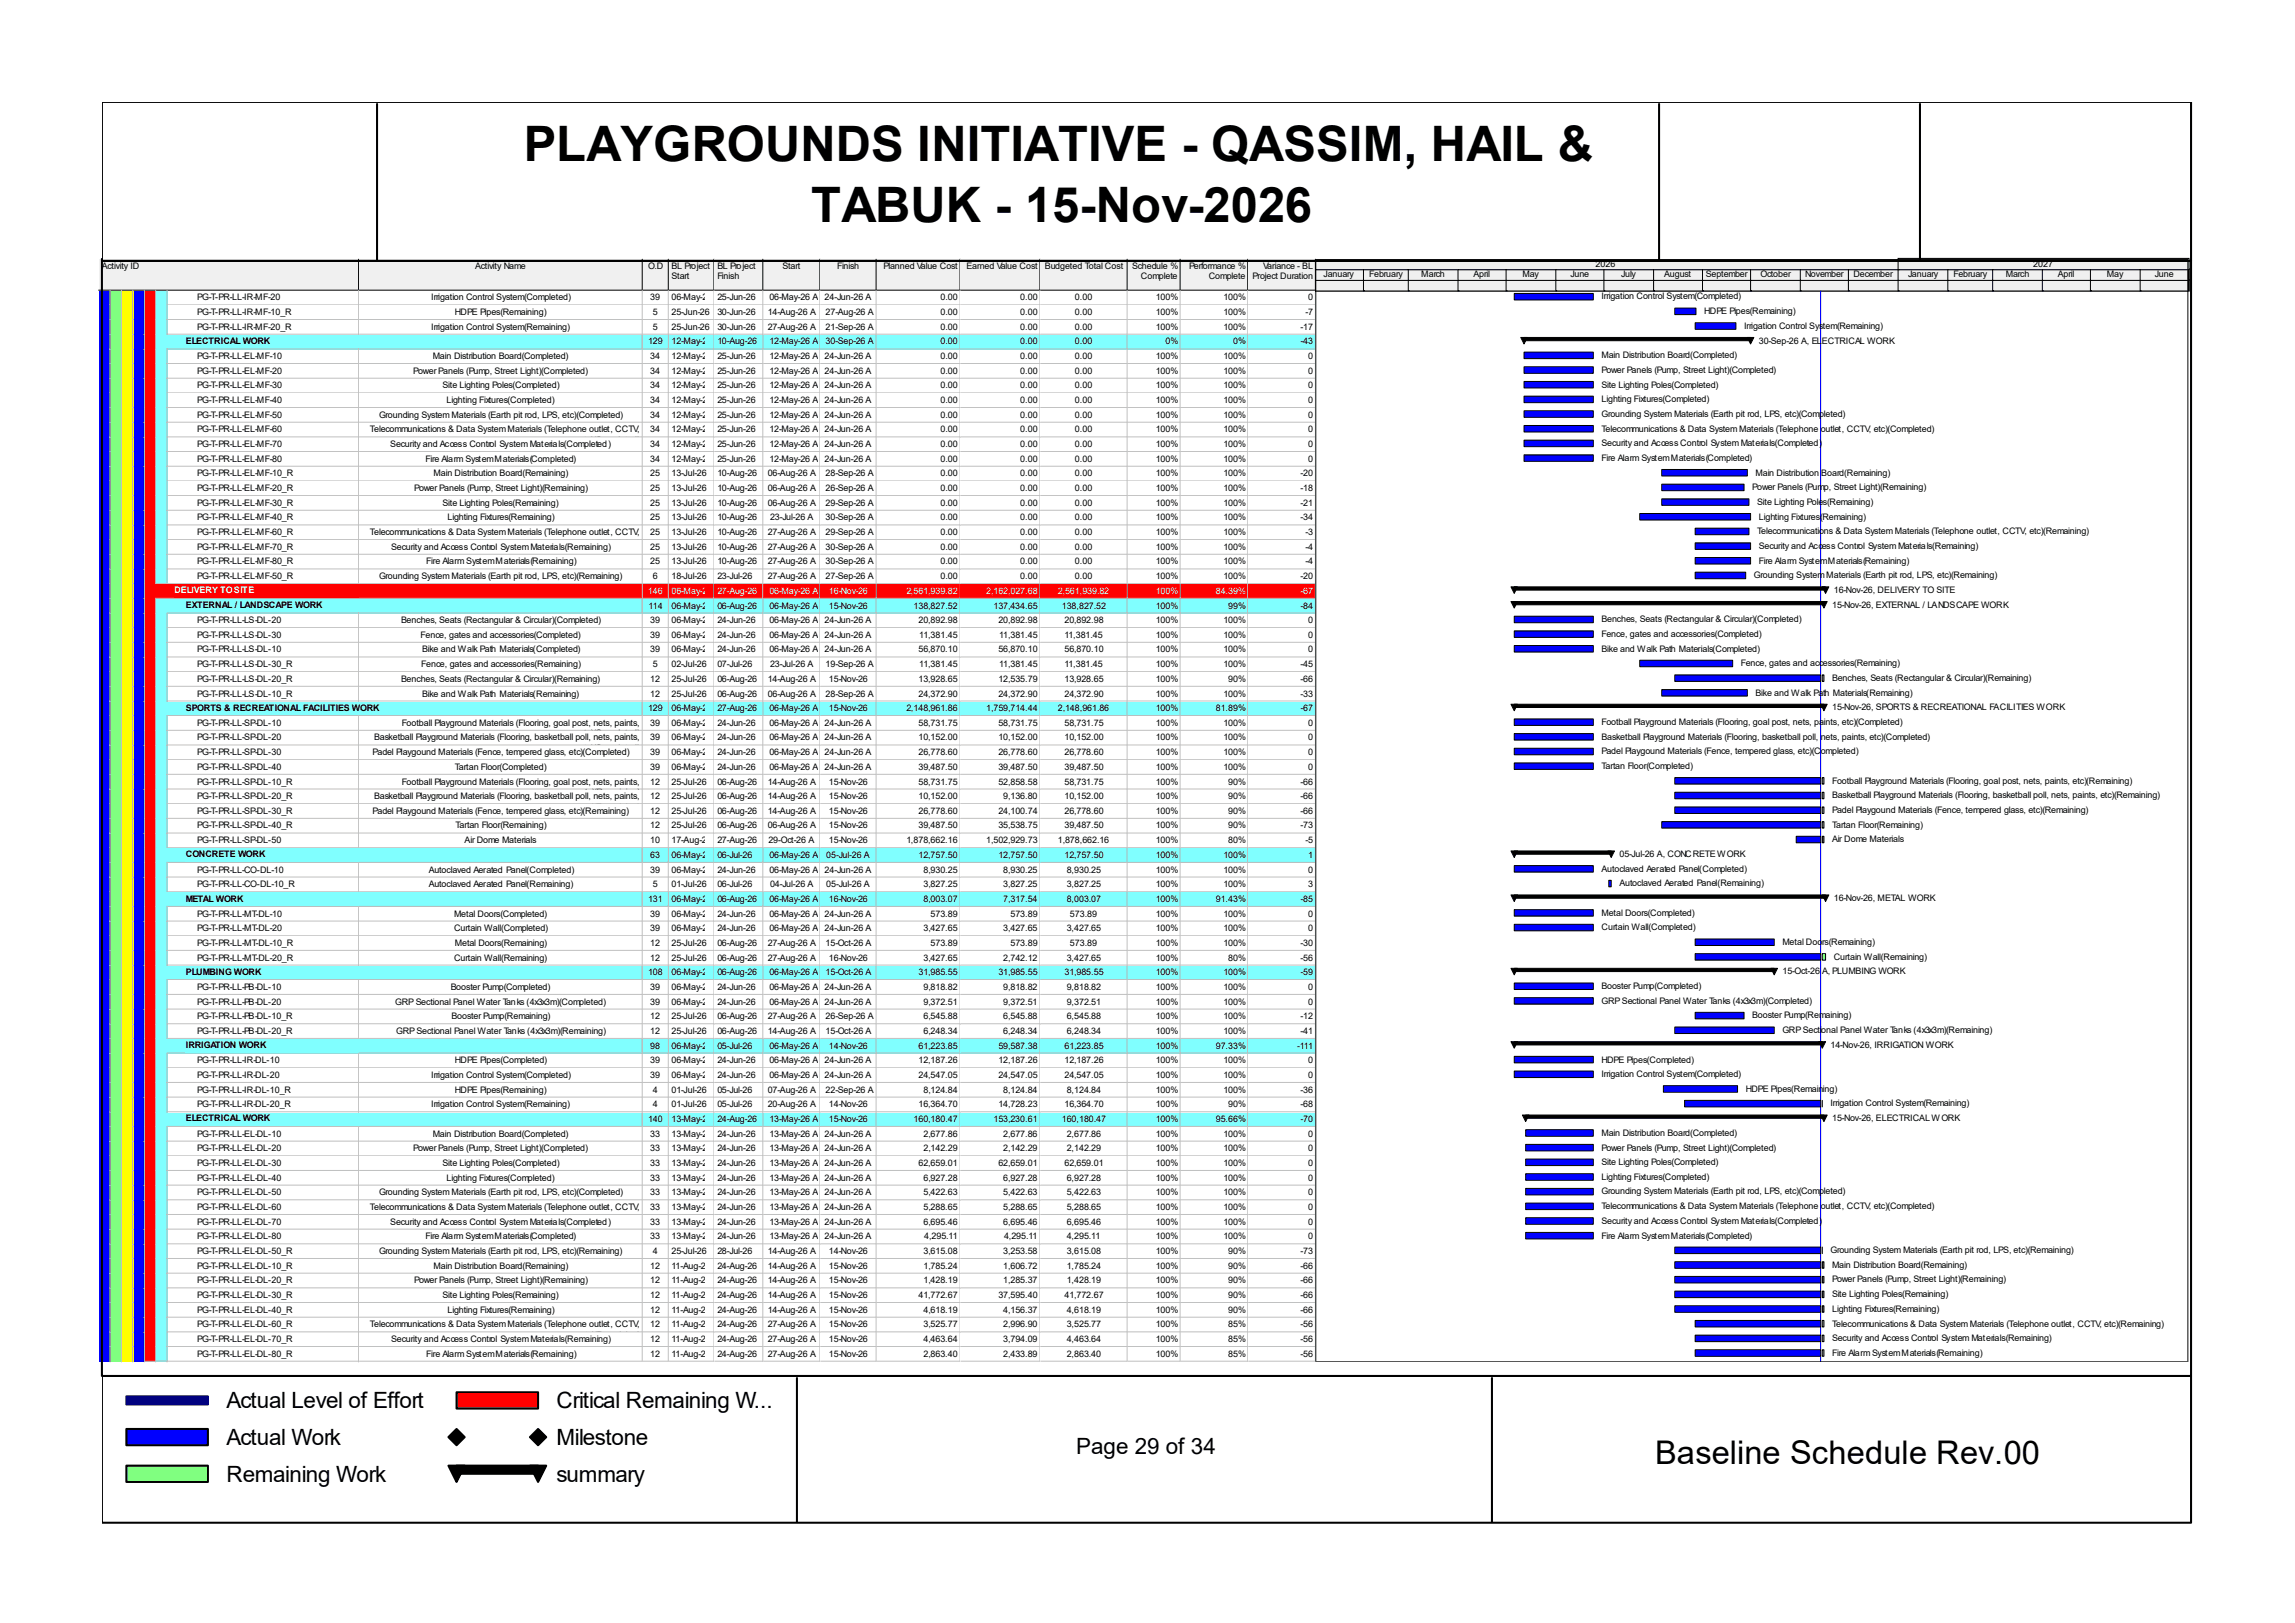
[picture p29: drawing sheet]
<svg xmlns="http://www.w3.org/2000/svg" width="297mm" height="210mm" viewBox="0 0 297 210" stroke-linecap="round" stroke-linejoin="round" font-family="sans-serif">
<defs><g id="words">
<g font-size="6.3">
<text x="67.8" y="20.8">PLAYGROUNDS INITIATIVE - QASSIM, HAIL &amp;</text>
<text x="105" y="28.7">TABUK - 15-Nov-2026</text>
</g>
<text font-size="4.2" x="214.2" y="189.4">Baseline Schedule Rev.00</text>
<g font-size="2.9">
<text x="29.3" y="182.2">Actual Level of Effort</text>
<text x="72" y="182.2">Critical Remaining W...</text>
<text x="29.3" y="187">Actual Work</text>
<text x="29.3" y="191.8">Remaining Work</text>
<text x="72" y="187">Milestone</text>
<text x="72" y="191.8">summary</text>
<text x="139.3" y="188.1">Page 29 of 34</text>
</g>
<g font-size="1.2">
<text x="13.2" y="34.8">Activity ID</text>
<text x="61.5" y="34.8">Activity Name</text>
<text x="83.9" y="34.8">O.D</text>
<text x="86.9" y="34.8">BL Project</text>
<text x="92.8" y="34.8">BL Project</text>
<text x="101.3" y="34.8">Start</text>
<text x="108.3" y="34.8">Finish</text>
<text x="114.3" y="34.8">Planned Value Cost</text>
<text x="125.1" y="34.8">Earned Value Cost</text>
<text x="135.2" y="34.8">Budgeted Total Cost</text>
<text x="146.5" y="34.8">Schedule %</text>
<text x="153.9" y="34.8">Performance %</text>
<text x="163.5" y="34.8">Variance - BL</text>
<text x="171.3" y="35.9">January</text>
<text x="177.2" y="35.9">February</text>
<text x="183.9" y="35.9">March</text>
<text x="190.7" y="35.9">April</text>
<text x="197" y="35.9">May</text>
<text x="203.2" y="35.9">June</text>
<text x="206.5" y="34.5">2026</text>
<text x="209.8" y="35.9">July</text>
<text x="215.4" y="35.9">August</text>
<text x="220.8" y="35.9">September</text>
<text x="227.8" y="35.9">October</text>
<text x="233.6" y="35.9">November</text>
<text x="239.9" y="35.9">December</text>
<text x="246.9" y="35.9">January</text>
<text x="252.8" y="35.9">February</text>
<text x="259.6" y="35.9">March</text>
<text x="263.1" y="34.5">2027</text>
<text x="266.3" y="35.9">April</text>
<text x="272.7" y="35.9">May</text>
<text x="278.8" y="35.9">June</text>
<text x="25.5" y="38.9">PG-T-PR-LL-IR-MF-20</text>
<text x="25.5" y="40.8">PG-T-PR-LL-IR-MF-10_R</text>
<text x="55.8" y="38.9">Irrigation Control System(Completed)</text>
<text x="58.8" y="40.8">HDPE Pipes(Remaining)</text>
<text x="84.2" y="38.9">39</text>
<text x="84.5" y="40.8">5</text>
<text x="86.9" y="36.1">Start</text>
<text x="86.9" y="38.9">06-May-26</text>
<text x="86.9" y="40.8">25-Jun-26</text>
<text x="92.8" y="36.1">Finish</text>
<text x="92.8" y="38.9">25-Jun-26</text>
<text x="92.8" y="40.8">30-Jun-26</text>
<text x="99.4" y="40.8">14-Aug-26 A</text>
<text x="99.6" y="38.9">06-May-26 A 24-Jun-26 A</text>
<text x="106.8" y="40.8">27-Aug-26 A</text>
<text x="121.7" y="38.9">0.00</text>
<text x="121.7" y="40.8">0.00</text>
<text x="132" y="38.9">0.00</text>
<text x="132" y="40.8">0.00</text>
<text x="139.1" y="38.9">0.00</text>
<text x="139.1" y="40.8">0.00</text>
<text x="147.7" y="36.1">Complete</text>
<text x="149.6" y="38.9">100%</text>
<text x="149.6" y="40.8">100%</text>
<text x="156.4" y="36.1">Complete</text>
<text x="158.3" y="38.9">100%</text>
<text x="158.3" y="40.8">100%</text>
<text x="162.1" y="36.1">Project Duration</text>
<text x="169" y="40.8">-7</text>
<text x="169.3" y="38.9">0</text>
<text x="207.3" y="38.7">Irrigation Control System(Completed)</text>
<text x="220.6" y="40.6">HDPE Pipes(Remaining)</text>
<text x="24" y="44.5">ELECTRICAL WORK</text>
<text x="25.5" y="42.7">PG-T-PR-LL-IR-MF-20_R</text>
<text x="25.5" y="46.4">PG-T-PR-LL-EL-MF-10</text>
<text x="55.8" y="42.7">Irrigation Control System(Remaining)</text>
<text x="56" y="46.4">Main Distribution Board(Completed)</text>
<text x="83.9" y="44.6">129</text>
<text x="84.2" y="46.4">34</text>
<text x="84.5" y="42.7">5</text>
<text x="86.9" y="42.7">25-Jun-26</text>
<text x="86.9" y="44.6">12-May-26</text>
<text x="86.9" y="46.4">12-May-26</text>
<text x="92.8" y="42.7">30-Jun-26</text>
<text x="92.8" y="44.6">10-Aug-26</text>
<text x="92.8" y="46.4">25-Jun-26</text>
<text x="99.4" y="42.7">27-Aug-26 A</text>
<text x="99.6" y="44.6">12-May-26 A</text>
<text x="99.6" y="46.4">12-May-26 A 24-Jun-26 A</text>
<text x="106.8" y="42.7">21-Sep-26 A</text>
<text x="106.8" y="44.6">30-Sep-26 A</text>
<text x="121.7" y="42.7">0.00</text>
<text x="121.7" y="44.6">0.00</text>
<text x="121.7" y="46.4">0.00</text>
<text x="132" y="42.7">0.00</text>
<text x="132" y="44.6">0.00</text>
<text x="132" y="46.4">0.00</text>
<text x="139.1" y="42.7">0.00</text>
<text x="139.1" y="44.6">0.00</text>
<text x="139.1" y="46.4">0.00</text>
<text x="149.6" y="42.7">100%</text>
<text x="149.6" y="46.4">100%</text>
<text x="150.8" y="44.6">0%</text>
<text x="158.3" y="42.7">100%</text>
<text x="158.3" y="46.4">100%</text>
<text x="159.6" y="44.6">0%</text>
<text x="168.3" y="42.7">-17</text>
<text x="168.3" y="44.6">-43</text>
<text x="169.3" y="46.4">0</text>
<text x="207.3" y="46.4">Main Distribution Board(Completed)</text>
<text x="225.7" y="42.5">Irrigation Control System(Remaining)</text>
<text x="227.6" y="44.4">30-Sep-26 A, ELECTRICAL WORK</text>
<text x="25.5" y="48.3">PG-T-PR-LL-EL-MF-20</text>
<text x="25.5" y="50.2">PG-T-PR-LL-EL-MF-30</text>
<text x="25.5" y="52.2">PG-T-PR-LL-EL-MF-40</text>
<text x="53.5" y="48.3">Power Panels (Pump, Street Light)(Completed)</text>
<text x="57.3" y="50.2">Site Lighting Poles(Completed)</text>
<text x="57.8" y="52.2">Lighting Fixtures(Completed)</text>
<text x="84.2" y="48.3">34</text>
<text x="84.2" y="50.2">34</text>
<text x="84.2" y="52.2">34</text>
<text x="86.9" y="48.3">12-May-26</text>
<text x="86.9" y="50.2">12-May-26</text>
<text x="86.9" y="52.2">12-May-26</text>
<text x="92.8" y="48.3">25-Jun-26</text>
<text x="92.8" y="50.2">25-Jun-26</text>
<text x="92.8" y="52.2">25-Jun-26</text>
<text x="99.6" y="48.3">12-May-26 A 24-Jun-26 A</text>
<text x="99.6" y="50.2">12-May-26 A 24-Jun-26 A</text>
<text x="99.6" y="52.2">12-May-26 A 24-Jun-26 A</text>
<text x="121.7" y="48.3">0.00</text>
<text x="121.7" y="50.2">0.00</text>
<text x="121.7" y="52.2">0.00</text>
<text x="132" y="48.3">0.00</text>
<text x="132" y="50.2">0.00</text>
<text x="132" y="52.2">0.00</text>
<text x="139.1" y="48.3">0.00</text>
<text x="139.1" y="50.2">0.00</text>
<text x="139.1" y="52.2">0.00</text>
<text x="149.6" y="48.3">100%</text>
<text x="149.6" y="50.2">100%</text>
<text x="149.6" y="52.2">100%</text>
<text x="158.3" y="48.3">100%</text>
<text x="158.3" y="50.2">100%</text>
<text x="158.3" y="52.2">100%</text>
<text x="169.3" y="48.3">0</text>
<text x="169.3" y="50.2">0</text>
<text x="169.3" y="52.2">0</text>
<text x="207.3" y="48.3">Power Panels (Pump, Street Light)(Completed)</text>
<text x="207.3" y="50.2">Site Lighting Poles(Completed)</text>
<text x="207.3" y="52">Lighting Fixtures(Completed)</text>
<text x="207.3" y="53.9">Grounding System Materials (Earth pit rod, LPS, etc)(Completed)</text>
<text x="25.5" y="54.1">PG-T-PR-LL-EL-MF-50</text>
<text x="25.5" y="56">PG-T-PR-LL-EL-MF-60</text>
<text x="25.5" y="57.8">PG-T-PR-LL-EL-MF-70</text>
<text x="25.5" y="59.7">PG-T-PR-LL-EL-MF-80</text>
<text x="47.9" y="56">Telecommunications &amp; Data System Materials (Telephone outlet, CCTV,</text>
<text x="49.1" y="54.1">Grounding System Materials (Earth pit rod, LPS, etc)(Completed)</text>
<text x="50.5" y="57.8">Security and Access Control System Materials(Completed)</text>
<text x="55.1" y="59.7">Fire Alarm System Materials(Completed)</text>
<text x="75" y="57.3">etc)(Completed)</text>
<text x="84.2" y="54.1">34</text>
<text x="84.2" y="56">34</text>
<text x="84.2" y="57.8">34</text>
<text x="84.2" y="59.7">34</text>
<text x="86.9" y="54.1">12-May-26</text>
<text x="86.9" y="56">12-May-26</text>
<text x="86.9" y="57.8">12-May-26</text>
<text x="86.9" y="59.7">12-May-26</text>
<text x="92.8" y="54.1">25-Jun-26</text>
<text x="92.8" y="56">25-Jun-26</text>
<text x="92.8" y="57.8">25-Jun-26</text>
<text x="92.8" y="59.7">25-Jun-26</text>
<text x="99.6" y="54.1">12-May-26 A 24-Jun-26 A</text>
<text x="99.6" y="56">12-May-26 A 24-Jun-26 A</text>
<text x="99.6" y="57.8">12-May-26 A 24-Jun-26 A</text>
<text x="99.6" y="59.7">12-May-26 A 24-Jun-26 A</text>
<text x="121.7" y="54.1">0.00</text>
<text x="121.7" y="56">0.00</text>
<text x="121.7" y="57.8">0.00</text>
<text x="121.7" y="59.7">0.00</text>
<text x="132" y="54.1">0.00</text>
<text x="132" y="56">0.00</text>
<text x="132" y="57.8">0.00</text>
<text x="132" y="59.7">0.00</text>
<text x="139.1" y="54.1">0.00</text>
<text x="139.1" y="56">0.00</text>
<text x="139.1" y="57.8">0.00</text>
<text x="139.1" y="59.7">0.00</text>
<text x="149.6" y="54.1">100%</text>
<text x="149.6" y="56">100%</text>
<text x="149.6" y="57.8">100%</text>
<text x="149.6" y="59.7">100%</text>
<text x="158.3" y="54.1">100%</text>
<text x="158.3" y="56">100%</text>
<text x="158.3" y="57.8">100%</text>
<text x="158.3" y="59.7">100%</text>
<text x="169.3" y="54.1">0</text>
<text x="169.3" y="56">0</text>
<text x="169.3" y="57.8">0</text>
<text x="169.3" y="59.7">0</text>
<text x="207.3" y="55.8">Telecommunications &amp; Data System Materials (Telephone outlet, CCTV, etc)(Completed)</text>
<text x="207.3" y="57.7">Security and Access Control System Materials(Completed)</text>
<text x="207.3" y="59.6">Fire Alarm System Materials(Completed)</text>
<text x="25.5" y="61.6">PG-T-PR-LL-EL-MF-10_R</text>
<text x="25.5" y="63.5">PG-T-PR-LL-EL-MF-20_R</text>
<text x="25.5" y="65.4">PG-T-PR-LL-EL-MF-30_R</text>
<text x="53.6" y="63.5">Power Panels (Pump, Street Light)(Remaining)</text>
<text x="56.1" y="61.6">Main Distribution Board(Remaining)</text>
<text x="57.3" y="65.4">Site Lighting Poles(Remaining)</text>
<text x="84.2" y="61.6">25</text>
<text x="84.2" y="63.5">25</text>
<text x="84.2" y="65.4">25</text>
<text x="86.9" y="61.6">13-Jul-26</text>
<text x="86.9" y="63.5">13-Jul-26</text>
<text x="86.9" y="65.4">13-Jul-26</text>
<text x="92.8" y="61.6">10-Aug-26</text>
<text x="92.8" y="63.5">10-Aug-26</text>
<text x="92.8" y="65.4">10-Aug-26</text>
<text x="99.4" y="61.6">06-Aug-26 A</text>
<text x="99.4" y="63.5">06-Aug-26 A</text>
<text x="99.4" y="65.4">06-Aug-26 A</text>
<text x="106.8" y="61.6">28-Sep-26 A</text>
<text x="106.8" y="63.5">26-Sep-26 A</text>
<text x="106.8" y="65.4">29-Sep-26 A</text>
<text x="121.7" y="61.6">0.00</text>
<text x="121.7" y="63.5">0.00</text>
<text x="121.7" y="65.4">0.00</text>
<text x="132" y="61.6">0.00</text>
<text x="132" y="63.5">0.00</text>
<text x="132" y="65.4">0.00</text>
<text x="139.1" y="61.6">0.00</text>
<text x="139.1" y="63.5">0.00</text>
<text x="139.1" y="65.4">0.00</text>
<text x="149.6" y="61.6">100%</text>
<text x="149.6" y="63.5">100%</text>
<text x="149.6" y="65.4">100%</text>
<text x="158.3" y="61.6">100%</text>
<text x="158.3" y="63.5">100%</text>
<text x="158.3" y="65.4">100%</text>
<text x="168.3" y="61.6">-20</text>
<text x="168.3" y="63.5">-18</text>
<text x="168.3" y="65.4">-21</text>
<text x="226.8" y="63.4">Power Panels (Pump, Street Light)(Remaining)</text>
<text x="227.2" y="61.6">Main Distribution Board(Remaining)</text>
<text x="227.4" y="65.3">Site Lighting Poles(Remaining)</text>
<text x="25.5" y="67.4">PG-T-PR-LL-EL-MF-40_R</text>
<text x="25.5" y="69.3">PG-T-PR-LL-EL-MF-60_R</text>
<text x="25.5" y="71.1">PG-T-PR-LL-EL-MF-70_R</text>
<text x="47.9" y="69.3">Telecommunications &amp; Data System Materials (Telephone outlet, CCTV,</text>
<text x="50.6" y="71.1">Security and Access Control System Materials(Remaining)</text>
<text x="57.9" y="67.4">Lighting Fixtures(Remaining)</text>
<text x="75.1" y="70.6">etc)(Remaining)</text>
<text x="84.2" y="67.4">25</text>
<text x="84.2" y="69.3">25</text>
<text x="84.2" y="71.1">25</text>
<text x="86.9" y="67.4">13-Jul-26</text>
<text x="86.9" y="69.3">13-Jul-26</text>
<text x="86.9" y="71.1">13-Jul-26</text>
<text x="92.8" y="67.4">10-Aug-26</text>
<text x="92.8" y="69.3">10-Aug-26</text>
<text x="92.8" y="71.1">10-Aug-26</text>
<text x="99.4" y="69.3">27-Aug-26 A</text>
<text x="99.4" y="71.1">27-Aug-26 A</text>
<text x="99.7" y="67.4">23-Jul-26 A</text>
<text x="106.8" y="67.4">30-Sep-26 A</text>
<text x="106.8" y="69.3">29-Sep-26 A</text>
<text x="106.8" y="71.1">30-Sep-26 A</text>
<text x="121.7" y="67.4">0.00</text>
<text x="121.7" y="69.3">0.00</text>
<text x="121.7" y="71.1">0.00</text>
<text x="132" y="67.4">0.00</text>
<text x="132" y="69.3">0.00</text>
<text x="132" y="71.1">0.00</text>
<text x="139.1" y="67.4">0.00</text>
<text x="139.1" y="69.3">0.00</text>
<text x="139.1" y="71.1">0.00</text>
<text x="149.6" y="67.4">100%</text>
<text x="149.6" y="69.3">100%</text>
<text x="149.6" y="71.1">100%</text>
<text x="158.3" y="67.4">100%</text>
<text x="158.3" y="69.3">100%</text>
<text x="158.3" y="71.1">100%</text>
<text x="168.3" y="67.4">-34</text>
<text x="169" y="69.3">-3</text>
<text x="169" y="71.1">-4</text>
<text x="227.4" y="69.1">Telecommunications &amp; Data System Materials (Telephone outlet, CCTV, etc)(Remaining)</text>
<text x="227.6" y="67.2">Lighting Fixtures(Remaining)</text>
<text x="227.6" y="71">Security and Access Control System Materials(Remaining)</text>
<text x="25.5" y="73">PG-T-PR-LL-EL-MF-80_R</text>
<text x="25.5" y="74.9">PG-T-PR-LL-EL-MF-50_R</text>
<text x="49.1" y="74.9">Grounding System Materials (Earth pit rod, LPS, etc)(Remaining)</text>
<text x="55.2" y="73">Fire Alarm System Materials(Remaining)</text>
<text x="84.2" y="73">25</text>
<text x="84.5" y="74.9">6</text>
<text x="86.9" y="73">13-Jul-26</text>
<text x="86.9" y="74.9">18-Jul-26</text>
<text x="92.8" y="73">10-Aug-26</text>
<text x="92.8" y="74.9">23-Jul-26</text>
<text x="99.4" y="73">27-Aug-26 A</text>
<text x="99.4" y="74.9">27-Aug-26 A</text>
<text x="106.8" y="73">30-Sep-26 A</text>
<text x="106.8" y="74.9">27-Sep-26 A</text>
<text x="121.7" y="73">0.00</text>
<text x="121.7" y="74.9">0.00</text>
<text x="132" y="73">0.00</text>
<text x="132" y="74.9">0.00</text>
<text x="139.1" y="73">0.00</text>
<text x="139.1" y="74.9">0.00</text>
<text x="149.6" y="73">100%</text>
<text x="149.6" y="74.9">100%</text>
<text x="158.3" y="73">100%</text>
<text x="158.3" y="74.9">100%</text>
<text x="168.3" y="74.9">-20</text>
<text x="169" y="73">-4</text>
<text x="227" y="74.8">Grounding System Materials (Earth pit rod, LPS, etc)(Remaining)</text>
<text x="227.6" y="72.9">Fire Alarm System Materials(Remaining)</text>
<text x="237.3" y="76.7">16-Nov-26, DELIVERY TO SITE</text>
<text x="24" y="78.7">EXTERNAL / LANDSCAPE WORK</text>
<text x="25.5" y="80.6">PG-T-PR-LL-LS-DL-20</text>
<text x="25.5" y="82.5">PG-T-PR-LL-LS-DL-30</text>
<text x="51.9" y="80.6">Benches, Seats (Rectangular &amp; Circular)(Completed)</text>
<text x="54.4" y="82.5">Fence, gates and accessories(Completed)</text>
<text x="83.9" y="78.7">114</text>
<text x="84.2" y="80.6">39</text>
<text x="84.2" y="82.5">39</text>
<text x="86.9" y="78.7">06-May-26</text>
<text x="86.9" y="80.6">06-May-26</text>
<text x="86.9" y="82.5">06-May-26</text>
<text x="92.8" y="78.7">06-Aug-26</text>
<text x="92.8" y="80.6">24-Jun-26</text>
<text x="92.8" y="82.5">24-Jun-26</text>
<text x="99.6" y="78.7">06-May-26 A</text>
<text x="99.6" y="80.6">06-May-26 A 24-Jun-26 A</text>
<text x="99.6" y="82.5">06-May-26 A 24-Jun-26 A</text>
<text x="107.3" y="78.7">15-Nov-26</text>
<text x="118.2" y="78.7">138,827.52</text>
<text x="118.9" y="80.6">20,892.98</text>
<text x="119" y="82.5">11,381.45</text>
<text x="128.6" y="78.7">137,434.65</text>
<text x="129.2" y="80.6">20,892.98</text>
<text x="129.3" y="82.5">11,381.45</text>
<text x="137.4" y="78.7">138,827.52</text>
<text x="137.8" y="80.6">20,892.98</text>
<text x="137.8" y="82.5">11,381.45</text>
<text x="149.6" y="78.7">100%</text>
<text x="149.6" y="80.6">100%</text>
<text x="149.6" y="82.5">100%</text>
<text x="158.3" y="80.6">100%</text>
<text x="158.3" y="82.5">100%</text>
<text x="159" y="78.7">99%</text>
<text x="168.3" y="78.7">-84</text>
<text x="169.3" y="80.6">0</text>
<text x="169.3" y="82.5">0</text>
<text x="207.3" y="80.5">Benches, Seats (Rectangular &amp; Circular)(Completed)</text>
<text x="207.3" y="82.4">Fence, gates and accessories(Completed)</text>
<text x="237.1" y="78.6">15-Nov-26, EXTERNAL / LANDSCAPE WORK</text>
<text x="25.5" y="84.4">PG-T-PR-LL-LS-DL-10</text>
<text x="25.5" y="86.3">PG-T-PR-LL-LS-DL-30_R</text>
<text x="25.5" y="88.2">PG-T-PR-LL-LS-DL-20_R</text>
<text x="51.9" y="88.2">Benches, Seats (Rectangular &amp; Circular)(Remaining)</text>
<text x="54.5" y="86.3">Fence, gates and accessories(Remaining)</text>
<text x="54.7" y="84.4">Bike and Walk Path Materials(Completed)</text>
<text x="84.2" y="84.4">39</text>
<text x="84.2" y="88.2">12</text>
<text x="84.5" y="86.3">5</text>
<text x="86.9" y="84.4">06-May-26</text>
<text x="86.9" y="86.3">02-Jul-26</text>
<text x="86.9" y="88.2">25-Jul-26</text>
<text x="92.8" y="84.4">24-Jun-26</text>
<text x="92.8" y="86.3">07-Jul-26</text>
<text x="92.8" y="88.2">06-Aug-26</text>
<text x="99.4" y="88.2">14-Aug-26 A</text>
<text x="99.6" y="84.4">06-May-26 A 24-Jun-26 A</text>
<text x="99.7" y="86.3">23-Jul-26 A</text>
<text x="106.8" y="86.3">19-Sep-26 A</text>
<text x="107.3" y="88.2">15-Nov-26</text>
<text x="118.9" y="84.4">56,870.10</text>
<text x="118.9" y="88.2">13,928.65</text>
<text x="119" y="86.3">11,381.45</text>
<text x="129.2" y="84.4">56,870.10</text>
<text x="129.2" y="88.2">12,535.79</text>
<text x="129.3" y="86.3">11,381.45</text>
<text x="137.8" y="84.4">56,870.10</text>
<text x="137.8" y="86.3">11,381.45</text>
<text x="137.8" y="88.2">13,928.65</text>
<text x="149.6" y="84.4">100%</text>
<text x="149.6" y="86.3">100%</text>
<text x="149.6" y="88.2">100%</text>
<text x="158.3" y="84.4">100%</text>
<text x="158.3" y="86.3">100%</text>
<text x="159" y="88.2">90%</text>
<text x="168.3" y="86.3">-45</text>
<text x="168.3" y="88.2">-66</text>
<text x="169.3" y="84.4">0</text>
<text x="207.3" y="84.3">Bike and Walk Path Materials(Completed)</text>
<text x="225.3" y="86.2">Fence, gates and accessories(Remaining)</text>
<text x="237.1" y="88.1">Benches, Seats (Rectangular &amp; Circular)(Remaining)</text>
<text x="24" y="92">SPORTS &amp; RECREATIONAL FACILITIES WORK</text>
<text x="25.5" y="90.1">PG-T-PR-LL-LS-DL-10_R</text>
<text x="25.5" y="93.9">PG-T-PR-LL-SP-DL-10</text>
<text x="25.5" y="95.8">PG-T-PR-LL-SP-DL-20</text>
<text x="48.4" y="95.8">Basketball Playground Materials (Flooring, basketball poll, nets, paints,</text>
<text x="52" y="93.9">Football Playground Materials (Flooring, goal post, nets, paints,</text>
<text x="54.7" y="90.1">Bike and Walk Path Materials(Remaining)</text>
<text x="75" y="95.3">etc)(Completed)</text>
<text x="83.9" y="92">129</text>
<text x="84.2" y="90.1">12</text>
<text x="84.2" y="93.9">39</text>
<text x="84.2" y="95.8">39</text>
<text x="86.9" y="90.1">25-Jul-26</text>
<text x="86.9" y="92">06-May-26</text>
<text x="86.9" y="93.9">06-May-26</text>
<text x="86.9" y="95.8">06-May-26</text>
<text x="92.8" y="90.1">06-Aug-26</text>
<text x="92.8" y="92">27-Aug-26</text>
<text x="92.8" y="93.9">24-Jun-26</text>
<text x="92.8" y="95.8">24-Jun-26</text>
<text x="99.4" y="90.1">06-Aug-26 A</text>
<text x="99.6" y="92">06-May-26 A</text>
<text x="99.6" y="93.9">06-May-26 A 24-Jun-26 A</text>
<text x="99.6" y="95.8">06-May-26 A 24-Jun-26 A</text>
<text x="106.8" y="90.1">28-Sep-26 A</text>
<text x="107.3" y="92">15-Nov-26</text>
<text x="117.3" y="92">2,148,961.86</text>
<text x="118.9" y="90.1">24,372.90</text>
<text x="118.9" y="93.9">58,731.75</text>
<text x="118.9" y="95.8">10,152.00</text>
<text x="127.6" y="92">1,759,714.44</text>
<text x="129.2" y="90.1">24,372.90</text>
<text x="129.2" y="93.9">58,731.75</text>
<text x="129.2" y="95.8">10,152.00</text>
<text x="136.9" y="92">2,148,961.86</text>
<text x="137.8" y="90.1">24,372.90</text>
<text x="137.8" y="93.9">58,731.75</text>
<text x="137.8" y="95.8">10,152.00</text>
<text x="149.6" y="90.1">100%</text>
<text x="149.6" y="92">100%</text>
<text x="149.6" y="93.9">100%</text>
<text x="149.6" y="95.8">100%</text>
<text x="157.4" y="92">81.89%</text>
<text x="158.3" y="90.1">100%</text>
<text x="158.3" y="93.9">100%</text>
<text x="158.3" y="95.8">100%</text>
<text x="168.3" y="90.1">-33</text>
<text x="168.3" y="92">-67</text>
<text x="169.3" y="93.9">0</text>
<text x="169.3" y="95.8">0</text>
<text x="207.3" y="93.8">Football Playground Materials (Flooring, goal post, nets, paints, etc)(Completed)</text>
<text x="207.3" y="95.7">Basketball Playground Materials (Flooring, basketball poll, nets, paints, etc)(Completed)</text>
<text x="227.2" y="90">Bike and Walk Path Materials(Remaining)</text>
<text x="237.1" y="91.9">15-Nov-26, SPORTS &amp; RECREATIONAL FACILITIES WORK</text>
<text x="25.5" y="97.7">PG-T-PR-LL-SP-DL-30</text>
<text x="25.5" y="99.6">PG-T-PR-LL-SP-DL-40</text>
<text x="25.5" y="101.5">PG-T-PR-LL-SP-DL-10_R</text>
<text x="48.2" y="97.7">Padel Playgound Materials (Fence, tempered glass, etc)(Completed)</text>
<text x="52" y="101.5">Football Playground Materials (Flooring, goal post, nets, paints,</text>
<text x="58.8" y="99.6">Tartan Floor(Completed)</text>
<text x="75" y="97.2">etc)(Completed)</text>
<text x="84.2" y="97.7">39</text>
<text x="84.2" y="99.6">39</text>
<text x="84.2" y="101.5">12</text>
<text x="86.9" y="97.7">06-May-26</text>
<text x="86.9" y="99.6">06-May-26</text>
<text x="86.9" y="101.5">25-Jul-26</text>
<text x="92.8" y="97.7">24-Jun-26</text>
<text x="92.8" y="99.6">24-Jun-26</text>
<text x="92.8" y="101.5">06-Aug-26</text>
<text x="99.4" y="101.5">14-Aug-26 A</text>
<text x="99.6" y="97.7">06-May-26 A 24-Jun-26 A</text>
<text x="99.6" y="99.6">06-May-26 A 24-Jun-26 A</text>
<text x="107.3" y="101.5">15-Nov-26</text>
<text x="118.9" y="97.7">26,778.60</text>
<text x="118.9" y="99.6">39,487.50</text>
<text x="118.9" y="101.5">58,731.75</text>
<text x="129.2" y="97.7">26,778.60</text>
<text x="129.2" y="99.6">39,487.50</text>
<text x="129.2" y="101.5">52,858.58</text>
<text x="137.8" y="97.7">26,778.60</text>
<text x="137.8" y="99.6">39,487.50</text>
<text x="137.8" y="101.5">58,731.75</text>
<text x="149.6" y="97.7">100%</text>
<text x="149.6" y="99.6">100%</text>
<text x="149.6" y="101.5">100%</text>
<text x="158.3" y="97.7">100%</text>
<text x="158.3" y="99.6">100%</text>
<text x="159" y="101.5">90%</text>
<text x="168.3" y="101.5">-66</text>
<text x="169.3" y="97.7">0</text>
<text x="169.3" y="99.6">0</text>
<text x="207.3" y="97.6">Padel Playgound Materials (Fence, tempered glass, etc)(Completed)</text>
<text x="207.3" y="99.5">Tartan Floor(Completed)</text>
<text x="237.1" y="101.4">Football Playground Materials (Flooring, goal post, nets, paints, etc)(Remaining)</text>
<text x="25.5" y="103.4">PG-T-PR-LL-SP-DL-20_R</text>
<text x="25.5" y="105.3">PG-T-PR-LL-SP-DL-30_R</text>
<text x="25.5" y="107.2">PG-T-PR-LL-SP-DL-40_R</text>
<text x="48.2" y="105.3">Padel Playgound Materials (Fence, tempered glass, etc)(Remaining)</text>
<text x="48.4" y="103.4">Basketball Playground Materials (Flooring, basketball poll, nets, paints,</text>
<text x="59" y="107.2">Tartan Floor(Remaining)</text>
<text x="75.1" y="102.9">etc)(Remaining)</text>
<text x="75.1" y="104.8">etc)(Remaining)</text>
<text x="84.2" y="103.4">12</text>
<text x="84.2" y="105.3">12</text>
<text x="84.2" y="107.2">12</text>
<text x="86.9" y="103.4">25-Jul-26</text>
<text x="86.9" y="105.3">25-Jul-26</text>
<text x="86.9" y="107.2">25-Jul-26</text>
<text x="92.8" y="103.4">06-Aug-26</text>
<text x="92.8" y="105.3">06-Aug-26</text>
<text x="92.8" y="107.2">06-Aug-26</text>
<text x="99.4" y="103.4">14-Aug-26 A</text>
<text x="99.4" y="105.3">14-Aug-26 A</text>
<text x="99.4" y="107.2">06-Aug-26 A</text>
<text x="107.3" y="103.4">15-Nov-26</text>
<text x="107.3" y="105.3">15-Nov-26</text>
<text x="107.3" y="107.2">15-Nov-26</text>
<text x="118.9" y="103.4">10,152.00</text>
<text x="118.9" y="105.3">26,778.60</text>
<text x="118.9" y="107.2">39,487.50</text>
<text x="129.2" y="105.3">24,100.74</text>
<text x="129.2" y="107.2">35,538.75</text>
<text x="129.8" y="103.4">9,136.80</text>
<text x="137.8" y="103.4">10,152.00</text>
<text x="137.8" y="105.3">26,778.60</text>
<text x="137.8" y="107.2">39,487.50</text>
<text x="149.6" y="103.4">100%</text>
<text x="149.6" y="105.3">100%</text>
<text x="149.6" y="107.2">100%</text>
<text x="159" y="103.4">90%</text>
<text x="159" y="105.3">90%</text>
<text x="159" y="107.2">90%</text>
<text x="168.3" y="103.4">-66</text>
<text x="168.3" y="105.3">-66</text>
<text x="168.3" y="107.2">-73</text>
<text x="237.1" y="103.3">Basketball Playground Materials (Flooring, basketball poll, nets, paints, etc)(Remaining)</text>
<text x="237.1" y="105.2">Padel Playgound Materials (Fence, tempered glass, etc)(Remaining)</text>
<text x="237.1" y="107.1">Tartan Floor(Remaining)</text>
<text x="24" y="111">CONCRETE WORK</text>
<text x="25.5" y="109.1">PG-T-PR-LL-SP-DL-50</text>
<text x="25.5" y="112.9">PG-T-PR-LL-CO-DL-10</text>
<text x="55.5" y="112.9">Autoclaved Aerated Panel(Completed)</text>
<text x="60.1" y="109.1">Air Dome Materials</text>
<text x="84.2" y="109.1">10</text>
<text x="84.2" y="111">63</text>
<text x="84.2" y="112.9">39</text>
<text x="86.9" y="109.1">17-Aug-26</text>
<text x="86.9" y="111">06-May-26</text>
<text x="86.9" y="112.9">06-May-26</text>
<text x="92.8" y="109.1">27-Aug-26</text>
<text x="92.8" y="111">06-Jul-26</text>
<text x="92.8" y="112.9">24-Jun-26</text>
<text x="99.4" y="109.1">29-Oct-26 A</text>
<text x="99.6" y="111">06-May-26 A</text>
<text x="99.6" y="112.9">06-May-26 A 24-Jun-26 A</text>
<text x="106.9" y="111">05-Jul-26 A</text>
<text x="107.3" y="109.1">15-Nov-26</text>
<text x="117.3" y="109.1">1,878,662.16</text>
<text x="118.9" y="111">12,757.50</text>
<text x="119.5" y="112.9">8,930.25</text>
<text x="127.6" y="109.1">1,502,929.73</text>
<text x="129.2" y="111">12,757.50</text>
<text x="129.8" y="112.9">8,930.25</text>
<text x="136.9" y="109.1">1,878,662.16</text>
<text x="137.8" y="111">12,757.50</text>
<text x="138" y="112.9">8,930.25</text>
<text x="149.6" y="109.1">100%</text>
<text x="149.6" y="111">100%</text>
<text x="149.6" y="112.9">100%</text>
<text x="158.3" y="111">100%</text>
<text x="158.3" y="112.9">100%</text>
<text x="159" y="109.1">80%</text>
<text x="169" y="109.1">-5</text>
<text x="169.3" y="111">1</text>
<text x="169.3" y="112.9">0</text>
<text x="207.3" y="112.8">Autoclaved Aerated Panel(Completed)</text>
<text x="209.6" y="110.9">05-Jul-26 A, CONCRETE WORK</text>
<text x="237.1" y="109">Air Dome Materials</text>
<text x="24" y="116.7">METAL WORK</text>
<text x="25.5" y="114.8">PG-T-PR-LL-CO-DL-10_R</text>
<text x="25.5" y="118.6">PG-T-PR-LL-MT-DL-10</text>
<text x="55.5" y="114.8">Autoclaved Aerated Panel(Remaining)</text>
<text x="58.8" y="118.6">Metal Doors(Completed)</text>
<text x="83.9" y="116.7">131</text>
<text x="84.2" y="118.6">39</text>
<text x="84.5" y="114.8">5</text>
<text x="86.9" y="114.8">01-Jul-26</text>
<text x="86.9" y="116.7">06-May-26</text>
<text x="86.9" y="118.6">06-May-26</text>
<text x="92.8" y="114.8">06-Jul-26</text>
<text x="92.8" y="116.7">06-Aug-26</text>
<text x="92.8" y="118.6">24-Jun-26</text>
<text x="99.6" y="116.7">06-May-26 A</text>
<text x="99.6" y="118.6">06-May-26 A 24-Jun-26 A</text>
<text x="99.7" y="114.8">04-Jul-26 A</text>
<text x="106.9" y="114.8">05-Jul-26 A</text>
<text x="107.3" y="116.7">16-Nov-26</text>
<text x="119.5" y="114.8">3,827.25</text>
<text x="119.5" y="116.7">8,003.07</text>
<text x="120.4" y="118.6">573.89</text>
<text x="129.8" y="114.8">3,827.25</text>
<text x="129.8" y="116.7">7,317.54</text>
<text x="130.8" y="118.6">573.89</text>
<text x="138" y="114.8">3,827.25</text>
<text x="138" y="116.7">8,003.07</text>
<text x="138.5" y="118.6">573.89</text>
<text x="149.6" y="114.8">100%</text>
<text x="149.6" y="116.7">100%</text>
<text x="149.6" y="118.6">100%</text>
<text x="157.4" y="116.7">91.43%</text>
<text x="158.3" y="114.8">100%</text>
<text x="158.3" y="118.6">100%</text>
<text x="168.3" y="116.7">-85</text>
<text x="169.3" y="114.8">3</text>
<text x="169.3" y="118.6">0</text>
<text x="207.3" y="118.5">Metal Doors(Completed)</text>
<text x="209.6" y="114.7">Autoclaved Aerated Panel(Remaining)</text>
<text x="237.3" y="116.6">16-Nov-26, METAL WORK</text>
<text x="25.5" y="120.5">PG-T-PR-LL-MT-DL-20</text>
<text x="25.5" y="122.4">PG-T-PR-LL-MT-DL-10_R</text>
<text x="25.5" y="124.3">PG-T-PR-LL-MT-DL-20_R</text>
<text x="58.8" y="120.5">Curtain Wall(Completed)</text>
<text x="58.8" y="124.3">Curtain Wall(Remaining)</text>
<text x="58.8" y="122.4">Metal Doors(Remaining)</text>
<text x="84.2" y="120.5">39</text>
<text x="84.2" y="122.4">12</text>
<text x="84.2" y="124.3">12</text>
<text x="86.9" y="120.5">06-May-26</text>
<text x="86.9" y="122.4">25-Jul-26</text>
<text x="86.9" y="124.3">25-Jul-26</text>
<text x="92.8" y="120.5">24-Jun-26</text>
<text x="92.8" y="122.4">06-Aug-26</text>
<text x="92.8" y="124.3">06-Aug-26</text>
<text x="99.4" y="122.4">27-Aug-26 A</text>
<text x="99.4" y="124.3">27-Aug-26 A</text>
<text x="99.6" y="120.5">06-May-26 A 24-Jun-26 A</text>
<text x="106.8" y="122.4">15-Oct-26 A</text>
<text x="107.3" y="124.3">16-Nov-26</text>
<text x="119.5" y="120.5">3,427.65</text>
<text x="119.5" y="124.3">3,427.65</text>
<text x="120.4" y="122.4">573.89</text>
<text x="129.8" y="120.5">3,427.65</text>
<text x="129.8" y="124.3">2,742.12</text>
<text x="130.8" y="122.4">573.89</text>
<text x="138" y="120.5">3,427.65</text>
<text x="138" y="124.3">3,427.65</text>
<text x="138.5" y="122.4">573.89</text>
<text x="149.6" y="120.5">100%</text>
<text x="149.6" y="122.4">100%</text>
<text x="149.6" y="124.3">100%</text>
<text x="158.3" y="120.5">100%</text>
<text x="158.3" y="122.4">100%</text>
<text x="159" y="124.3">80%</text>
<text x="168.3" y="122.4">-30</text>
<text x="168.3" y="124.3">-56</text>
<text x="169.3" y="120.5">0</text>
<text x="207.3" y="120.4">Curtain Wall(Completed)</text>
<text x="230.7" y="122.3">Metal Doors(Remaining)</text>
<text x="237.3" y="124.2">Curtain Wall(Remaining)</text>
<text x="24" y="126.2">PLUMBING WORK</text>
<text x="25.5" y="128.1">PG-T-PR-LL-PB-DL-10</text>
<text x="25.5" y="130">PG-T-PR-LL-PB-DL-20</text>
<text x="25.5" y="131.9">PG-T-PR-LL-PB-DL-10_R</text>
<text x="51.1" y="130">GRP Sectional Panel Water Tanks (4x3x3m)(Completed)</text>
<text x="58.3" y="128.1">Booster Pump(Completed)</text>
<text x="58.4" y="131.9">Booster Pump(Remaining)</text>
<text x="83.9" y="126.2">108</text>
<text x="84.2" y="128.1">39</text>
<text x="84.2" y="130">39</text>
<text x="84.2" y="131.9">12</text>
<text x="86.9" y="126.2">06-May-26</text>
<text x="86.9" y="128.1">06-May-26</text>
<text x="86.9" y="130">06-May-26</text>
<text x="86.9" y="131.9">25-Jul-26</text>
<text x="92.8" y="126.2">06-Aug-26</text>
<text x="92.8" y="128.1">24-Jun-26</text>
<text x="92.8" y="130">24-Jun-26</text>
<text x="92.8" y="131.9">06-Aug-26</text>
<text x="99.4" y="131.9">27-Aug-26 A</text>
<text x="99.6" y="126.2">06-May-26 A</text>
<text x="99.6" y="128.1">06-May-26 A 24-Jun-26 A</text>
<text x="99.6" y="130">06-May-26 A 24-Jun-26 A</text>
<text x="106.8" y="126.2">15-Oct-26 A</text>
<text x="106.8" y="131.9">26-Sep-26 A</text>
<text x="118.9" y="126.2">31,985.55</text>
<text x="119.5" y="128.1">9,818.82</text>
<text x="119.5" y="130">9,372.51</text>
<text x="119.5" y="131.9">6,545.88</text>
<text x="129.2" y="126.2">31,985.55</text>
<text x="129.8" y="128.1">9,818.82</text>
<text x="129.8" y="130">9,372.51</text>
<text x="129.8" y="131.9">6,545.88</text>
<text x="137.8" y="126.2">31,985.55</text>
<text x="138" y="128.1">9,818.82</text>
<text x="138" y="130">9,372.51</text>
<text x="138" y="131.9">6,545.88</text>
<text x="149.6" y="126.2">100%</text>
<text x="149.6" y="128.1">100%</text>
<text x="149.6" y="130">100%</text>
<text x="149.6" y="131.9">100%</text>
<text x="158.3" y="126.2">100%</text>
<text x="158.3" y="128.1">100%</text>
<text x="158.3" y="130">100%</text>
<text x="158.3" y="131.9">100%</text>
<text x="168.3" y="126.2">-59</text>
<text x="168.3" y="131.9">-12</text>
<text x="169.3" y="128.1">0</text>
<text x="169.3" y="130">0</text>
<text x="207.3" y="128">Booster Pump(Completed)</text>
<text x="207.3" y="129.9">GRP Sectional Panel Water Tanks (4x3x3m)(Completed)</text>
<text x="226.8" y="131.8">Booster Pump(Remaining)</text>
<text x="230.7" y="126.1">15-Oct-26 A, PLUMBING WORK</text>
<text x="24" y="135.6">IRRIGATION WORK</text>
<text x="25.5" y="133.8">PG-T-PR-LL-PB-DL-20_R</text>
<text x="25.5" y="137.6">PG-T-PR-LL-IR-DL-10</text>
<text x="51.3" y="133.8">GRP Sectional Panel Water Tanks (4x3x3m)(Remaining)</text>
<text x="58.8" y="137.6">HDPE Pipes(Completed)</text>
<text x="84.2" y="133.8">12</text>
<text x="84.2" y="135.7">98</text>
<text x="84.2" y="137.6">39</text>
<text x="86.9" y="133.8">25-Jul-26</text>
<text x="86.9" y="135.7">06-May-26</text>
<text x="86.9" y="137.6">06-May-26</text>
<text x="92.8" y="133.8">06-Aug-26</text>
<text x="92.8" y="135.7">05-Jul-26</text>
<text x="92.8" y="137.6">24-Jun-26</text>
<text x="99.4" y="133.8">14-Aug-26 A</text>
<text x="99.6" y="135.7">06-May-26 A</text>
<text x="99.6" y="137.6">06-May-26 A 24-Jun-26 A</text>
<text x="106.8" y="133.8">15-Oct-26 A</text>
<text x="107.3" y="135.7">14-Nov-26</text>
<text x="118.9" y="135.7">61,223.85</text>
<text x="118.9" y="137.6">12,187.26</text>
<text x="119.5" y="133.8">6,248.34</text>
<text x="129.2" y="135.7">59,587.38</text>
<text x="129.2" y="137.6">12,187.26</text>
<text x="129.8" y="133.8">6,248.34</text>
<text x="137.8" y="135.7">61,223.85</text>
<text x="137.8" y="137.6">12,187.26</text>
<text x="138" y="133.8">6,248.34</text>
<text x="149.6" y="133.8">100%</text>
<text x="149.6" y="135.7">100%</text>
<text x="149.6" y="137.6">100%</text>
<text x="157.4" y="135.7">97.33%</text>
<text x="158.3" y="133.8">100%</text>
<text x="158.3" y="137.6">100%</text>
<text x="167.9" y="135.7">-111</text>
<text x="168.3" y="133.8">-41</text>
<text x="169.3" y="137.6">0</text>
<text x="207.3" y="137.5">HDPE Pipes(Completed)</text>
<text x="230.7" y="133.7">GRP Sectional Panel Water Tanks (4x3x3m)(Remaining)</text>
<text x="236.9" y="135.6">14-Nov-26, IRRIGATION WORK</text>
<text x="25.5" y="139.5">PG-T-PR-LL-IR-DL-20</text>
<text x="25.5" y="141.4">PG-T-PR-LL-IR-DL-10_R</text>
<text x="25.5" y="143.3">PG-T-PR-LL-IR-DL-20_R</text>
<text x="55.8" y="139.5">Irrigation Control System(Completed)</text>
<text x="55.8" y="143.3">Irrigation Control System(Remaining)</text>
<text x="58.8" y="141.4">HDPE Pipes(Remaining)</text>
<text x="84.2" y="139.5">39</text>
<text x="84.5" y="141.4">4</text>
<text x="84.5" y="143.3">4</text>
<text x="86.9" y="139.5">06-May-26</text>
<text x="86.9" y="141.4">01-Jul-26</text>
<text x="86.9" y="143.3">01-Jul-26</text>
<text x="92.8" y="139.5">24-Jun-26</text>
<text x="92.8" y="141.4">05-Jul-26</text>
<text x="92.8" y="143.3">05-Jul-26</text>
<text x="99.4" y="141.4">07-Aug-26 A</text>
<text x="99.4" y="143.3">20-Aug-26 A</text>
<text x="99.6" y="139.5">06-May-26 A 24-Jun-26 A</text>
<text x="106.8" y="141.4">22-Sep-26 A</text>
<text x="107.3" y="143.3">14-Nov-26</text>
<text x="118.9" y="139.5">24,547.05</text>
<text x="118.9" y="143.3">16,364.70</text>
<text x="119.5" y="141.4">8,124.84</text>
<text x="129.2" y="139.5">24,547.05</text>
<text x="129.2" y="143.3">14,728.23</text>
<text x="129.8" y="141.4">8,124.84</text>
<text x="137.8" y="139.5">24,547.05</text>
<text x="137.8" y="143.3">16,364.70</text>
<text x="138" y="141.4">8,124.84</text>
<text x="149.6" y="139.5">100%</text>
<text x="149.6" y="141.4">100%</text>
<text x="149.6" y="143.3">100%</text>
<text x="158.3" y="139.5">100%</text>
<text x="158.3" y="141.4">100%</text>
<text x="159" y="143.3">90%</text>
<text x="168.3" y="141.4">-36</text>
<text x="168.3" y="143.3">-68</text>
<text x="169.3" y="139.5">0</text>
<text x="207.3" y="139.4">Irrigation Control System(Completed)</text>
<text x="225.9" y="141.3">HDPE Pipes(Remaining)</text>
<text x="236.9" y="143.2">Irrigation Control System(Remaining)</text>
<text x="24" y="145.1">ELECTRICAL WORK</text>
<text x="25.5" y="147.1">PG-T-PR-LL-EL-DL-10</text>
<text x="25.5" y="149">PG-T-PR-LL-EL-DL-20</text>
<text x="53.5" y="149">Power Panels (Pump, Street Light)(Completed)</text>
<text x="56" y="147.1">Main Distribution Board(Completed)</text>
<text x="83.9" y="145.2">140</text>
<text x="84.2" y="147.1">33</text>
<text x="84.2" y="149">33</text>
<text x="86.9" y="145.2">13-May-26</text>
<text x="86.9" y="147.1">13-May-26</text>
<text x="86.9" y="149">13-May-26</text>
<text x="92.8" y="145.2">24-Aug-26</text>
<text x="92.8" y="147.1">24-Jun-26</text>
<text x="92.8" y="149">24-Jun-26</text>
<text x="99.6" y="145.2">13-May-26 A</text>
<text x="99.6" y="147.1">13-May-26 A 24-Jun-26 A</text>
<text x="99.6" y="149">13-May-26 A 24-Jun-26 A</text>
<text x="107.3" y="145.2">15-Nov-26</text>
<text x="118.2" y="145.2">160,180.47</text>
<text x="119.5" y="147.1">2,677.86</text>
<text x="119.5" y="149">2,142.29</text>
<text x="128.6" y="145.2">153,230.61</text>
<text x="129.8" y="147.1">2,677.86</text>
<text x="129.8" y="149">2,142.29</text>
<text x="137.4" y="145.2">160,180.47</text>
<text x="138" y="147.1">2,677.86</text>
<text x="138" y="149">2,142.29</text>
<text x="149.6" y="145.2">100%</text>
<text x="149.6" y="147.1">100%</text>
<text x="149.6" y="149">100%</text>
<text x="157.4" y="145.2">95.66%</text>
<text x="158.3" y="147.1">100%</text>
<text x="158.3" y="149">100%</text>
<text x="168.3" y="145.2">-70</text>
<text x="169.3" y="147.1">0</text>
<text x="169.3" y="149">0</text>
<text x="207.3" y="147">Main Distribution Board(Completed)</text>
<text x="207.3" y="148.9">Power Panels (Pump, Street Light)(Completed)</text>
<text x="237.1" y="145.1">15-Nov-26, ELECTRICAL WORK</text>
<text x="25.5" y="150.9">PG-T-PR-LL-EL-DL-30</text>
<text x="25.5" y="152.8">PG-T-PR-LL-EL-DL-40</text>
<text x="25.5" y="154.7">PG-T-PR-LL-EL-DL-50</text>
<text x="49.1" y="154.7">Grounding System Materials (Earth pit rod, LPS, etc)(Completed)</text>
<text x="57.3" y="150.9">Site Lighting Poles(Completed)</text>
<text x="57.8" y="152.8">Lighting Fixtures(Completed)</text>
<text x="84.2" y="150.9">33</text>
<text x="84.2" y="152.8">33</text>
<text x="84.2" y="154.7">33</text>
<text x="86.9" y="150.9">13-May-26</text>
<text x="86.9" y="152.8">13-May-26</text>
<text x="86.9" y="154.7">13-May-26</text>
<text x="92.8" y="150.9">24-Jun-26</text>
<text x="92.8" y="152.8">24-Jun-26</text>
<text x="92.8" y="154.7">24-Jun-26</text>
<text x="99.6" y="150.9">13-May-26 A 24-Jun-26 A</text>
<text x="99.6" y="152.8">13-May-26 A 24-Jun-26 A</text>
<text x="99.6" y="154.7">13-May-26 A 24-Jun-26 A</text>
<text x="118.9" y="150.9">62,659.01</text>
<text x="119.5" y="152.8">6,927.28</text>
<text x="119.5" y="154.7">5,422.63</text>
<text x="129.2" y="150.9">62,659.01</text>
<text x="129.8" y="152.8">6,927.28</text>
<text x="129.8" y="154.7">5,422.63</text>
<text x="137.8" y="150.9">62,659.01</text>
<text x="138" y="152.8">6,927.28</text>
<text x="138" y="154.7">5,422.63</text>
<text x="149.6" y="150.9">100%</text>
<text x="149.6" y="152.8">100%</text>
<text x="149.6" y="154.7">100%</text>
<text x="158.3" y="150.9">100%</text>
<text x="158.3" y="152.8">100%</text>
<text x="158.3" y="154.7">100%</text>
<text x="169.3" y="150.9">0</text>
<text x="169.3" y="152.8">0</text>
<text x="169.3" y="154.7">0</text>
<text x="207.3" y="150.7">Site Lighting Poles(Completed)</text>
<text x="207.3" y="152.7">Lighting Fixtures(Completed)</text>
<text x="207.3" y="154.6">Grounding System Materials (Earth pit rod, LPS, etc)(Completed)</text>
<text x="25.5" y="156.5">PG-T-PR-LL-EL-DL-60</text>
<text x="25.5" y="158.5">PG-T-PR-LL-EL-DL-70</text>
<text x="25.5" y="160.4">PG-T-PR-LL-EL-DL-80</text>
<text x="47.9" y="156.5">Telecommunications &amp; Data System Materials (Telephone outlet, CCTV,</text>
<text x="50.5" y="158.5">Security and Access Control System Materials(Completed)</text>
<text x="55.1" y="160.4">Fire Alarm System Materials(Completed)</text>
<text x="75" y="157.9">etc)(Completed)</text>
<text x="84.2" y="156.5">33</text>
<text x="84.2" y="158.5">33</text>
<text x="84.2" y="160.4">33</text>
<text x="86.9" y="156.5">13-May-26</text>
<text x="86.9" y="158.5">13-May-26</text>
<text x="86.9" y="160.4">13-May-26</text>
<text x="92.8" y="156.5">24-Jun-26</text>
<text x="92.8" y="158.5">24-Jun-26</text>
<text x="92.8" y="160.4">24-Jun-26</text>
<text x="99.6" y="156.5">13-May-26 A 24-Jun-26 A</text>
<text x="99.6" y="158.5">13-May-26 A 24-Jun-26 A</text>
<text x="99.6" y="160.4">13-May-26 A 24-Jun-26 A</text>
<text x="119.5" y="156.5">5,288.65</text>
<text x="119.5" y="158.5">6,695.46</text>
<text x="119.6" y="160.4">4,295.11</text>
<text x="129.8" y="156.5">5,288.65</text>
<text x="129.8" y="158.5">6,695.46</text>
<text x="130" y="160.4">4,295.11</text>
<text x="138" y="156.5">5,288.65</text>
<text x="138" y="158.5">6,695.46</text>
<text x="138" y="160.4">4,295.11</text>
<text x="149.6" y="156.5">100%</text>
<text x="149.6" y="158.5">100%</text>
<text x="149.6" y="160.4">100%</text>
<text x="158.3" y="156.5">100%</text>
<text x="158.3" y="158.5">100%</text>
<text x="158.3" y="160.4">100%</text>
<text x="169.3" y="156.5">0</text>
<text x="169.3" y="158.5">0</text>
<text x="169.3" y="160.4">0</text>
<text x="207.3" y="156.5">Telecommunications &amp; Data System Materials (Telephone outlet, CCTV, etc)(Completed)</text>
<text x="207.3" y="158.4">Security and Access Control System Materials(Completed)</text>
<text x="207.3" y="160.3">Fire Alarm System Materials(Completed)</text>
<text x="25.5" y="162.3">PG-T-PR-LL-EL-DL-50_R</text>
<text x="25.5" y="164.2">PG-T-PR-LL-EL-DL-10_R</text>
<text x="25.5" y="166.1">PG-T-PR-LL-EL-DL-20_R</text>
<text x="25.5" y="168">PG-T-PR-LL-EL-DL-30_R</text>
<text x="49.1" y="162.3">Grounding System Materials (Earth pit rod, LPS, etc)(Remaining)</text>
<text x="53.6" y="166.1">Power Panels (Pump, Street Light)(Remaining)</text>
<text x="56.1" y="164.2">Main Distribution Board(Remaining)</text>
<text x="57.3" y="168">Site Lighting Poles(Remaining)</text>
<text x="84.2" y="164.2">12</text>
<text x="84.2" y="166.1">12</text>
<text x="84.2" y="168">12</text>
<text x="84.5" y="162.3">4</text>
<text x="86.9" y="162.3">25-Jul-26</text>
<text x="86.9" y="164.2">11-Aug-26</text>
<text x="86.9" y="166.1">11-Aug-26</text>
<text x="86.9" y="168">11-Aug-26</text>
<text x="92.8" y="162.3">28-Jul-26</text>
<text x="92.8" y="164.2">24-Aug-26</text>
<text x="92.8" y="166.1">24-Aug-26</text>
<text x="92.8" y="168">24-Aug-26</text>
<text x="99.4" y="162.3">14-Aug-26 A</text>
<text x="99.4" y="164.2">14-Aug-26 A</text>
<text x="99.4" y="166.1">14-Aug-26 A</text>
<text x="99.4" y="168">14-Aug-26 A</text>
<text x="107.3" y="162.3">14-Nov-26</text>
<text x="107.3" y="164.2">15-Nov-26</text>
<text x="107.3" y="166.1">15-Nov-26</text>
<text x="107.3" y="168">15-Nov-26</text>
<text x="118.9" y="168">41,772.67</text>
<text x="119.5" y="162.3">3,615.08</text>
<text x="119.5" y="164.2">1,785.24</text>
<text x="119.5" y="166.1">1,428.19</text>
<text x="129.2" y="168">37,595.40</text>
<text x="129.8" y="162.3">3,253.58</text>
<text x="129.8" y="164.2">1,606.72</text>
<text x="129.8" y="166.1">1,285.37</text>
<text x="137.8" y="168">41,772.67</text>
<text x="138" y="162.3">3,615.08</text>
<text x="138" y="164.2">1,785.24</text>
<text x="138" y="166.1">1,428.19</text>
<text x="149.6" y="162.3">100%</text>
<text x="149.6" y="164.2">100%</text>
<text x="149.6" y="166.1">100%</text>
<text x="149.6" y="168">100%</text>
<text x="159" y="162.3">90%</text>
<text x="159" y="164.2">90%</text>
<text x="159" y="166.1">90%</text>
<text x="159" y="168">90%</text>
<text x="168.3" y="162.3">-73</text>
<text x="168.3" y="164.2">-66</text>
<text x="168.3" y="166.1">-66</text>
<text x="168.3" y="168">-66</text>
<text x="236.9" y="162.2">Grounding System Materials (Earth pit rod, LPS, etc)(Remaining)</text>
<text x="237.1" y="164">Main Distribution Board(Remaining)</text>
<text x="237.1" y="165.9">Power Panels (Pump, Street Light)(Remaining)</text>
<text x="237.1" y="167.9">Site Lighting Poles(Remaining)</text>
<text x="25.5" y="169.8">PG-T-PR-LL-EL-DL-40_R</text>
<text x="25.5" y="171.7">PG-T-PR-LL-EL-DL-60_R</text>
<text x="25.5" y="173.7">PG-T-PR-LL-EL-DL-70_R</text>
<text x="47.9" y="171.7">Telecommunications &amp; Data System Materials (Telephone outlet, CCTV,</text>
<text x="50.6" y="173.7">Security and Access Control System Materials(Remaining)</text>
<text x="57.9" y="169.8">Lighting Fixtures(Remaining)</text>
<text x="75.1" y="173.1">etc)(Remaining)</text>
<text x="84.2" y="169.8">12</text>
<text x="84.2" y="171.7">12</text>
<text x="84.2" y="173.7">12</text>
<text x="86.9" y="169.8">11-Aug-26</text>
<text x="86.9" y="171.7">11-Aug-26</text>
<text x="86.9" y="173.7">11-Aug-26</text>
<text x="92.8" y="169.8">24-Aug-26</text>
<text x="92.8" y="171.7">24-Aug-26</text>
<text x="92.8" y="173.7">24-Aug-26</text>
<text x="99.4" y="169.8">14-Aug-26 A</text>
<text x="99.4" y="171.7">27-Aug-26 A</text>
<text x="99.4" y="173.7">27-Aug-26 A</text>
<text x="107.3" y="169.8">15-Nov-26</text>
<text x="107.3" y="171.7">15-Nov-26</text>
<text x="107.3" y="173.7">15-Nov-26</text>
<text x="119.5" y="169.8">4,618.19</text>
<text x="119.5" y="171.7">3,525.77</text>
<text x="119.5" y="173.7">4,463.64</text>
<text x="129.8" y="169.8">4,156.37</text>
<text x="129.8" y="171.7">2,996.90</text>
<text x="129.8" y="173.7">3,794.09</text>
<text x="138" y="169.8">4,618.19</text>
<text x="138" y="171.7">3,525.77</text>
<text x="138" y="173.7">4,463.64</text>
<text x="149.6" y="169.8">100%</text>
<text x="149.6" y="171.7">100%</text>
<text x="149.6" y="173.7">100%</text>
<text x="159" y="169.8">90%</text>
<text x="159" y="171.7">85%</text>
<text x="159" y="173.7">85%</text>
<text x="168.3" y="169.8">-66</text>
<text x="168.3" y="171.7">-56</text>
<text x="168.3" y="173.7">-56</text>
<text x="237.1" y="169.8">Lighting Fixtures(Remaining)</text>
<text x="237.1" y="171.7">Telecommunications &amp; Data System Materials (Telephone outlet, CCTV, etc)(Remaining)</text>
<text x="237.1" y="173.6">Security and Access Control System Materials(Remaining)</text>
<text x="25.5" y="175.6">PG-T-PR-LL-EL-DL-80_R</text>
<text x="55.2" y="175.6">Fire Alarm System Materials(Remaining)</text>
<text x="84.2" y="175.6">12</text>
<text x="86.9" y="175.6">11-Aug-26</text>
<text x="92.8" y="175.6">24-Aug-26</text>
<text x="99.4" y="175.6">27-Aug-26 A</text>
<text x="107.3" y="175.6">15-Nov-26</text>
<text x="119.5" y="175.6">2,863.40</text>
<text x="129.8" y="175.6">2,433.89</text>
<text x="138" y="175.6">2,863.40</text>
<text x="149.6" y="175.6">100%</text>
<text x="159" y="175.6">85%</text>
<text x="168.3" y="175.6">-56</text>
<text x="237.1" y="175.4">Fire Alarm System Materials(Remaining)</text>
</g>
<g font-size="1.2" fill="#fff">
<text x="22.6" y="76.8">DELIVERY TO SITE</text>
<text x="83.9" y="76.8">146</text>
<text x="86.9" y="76.8">06-May-26</text>
<text x="92.8" y="76.8">27-Aug-26</text>
<text x="99.6" y="76.8">06-May-26 A</text>
<text x="107.3" y="76.8">16-Nov-26</text>
<text x="117.3" y="76.8">2,561,939.82</text>
<text x="127.6" y="76.8">2,162,027.68</text>
<text x="136.9" y="76.8">2,561,939.82</text>
<text x="149.6" y="76.8">100%</text>
<text x="157.4" y="76.8">84.39%</text>
<text x="168.3" y="76.8">-67</text>
</g>
</g></defs>
<path d="M12.9 33.5h33.6v4.1h-33.6z" fill="#f0f0f0"/>
<path d="M46.4 33.5v4h-33.6" fill="none" stroke="#000" stroke-width=".13"/>
<path d="M46.5 33.5h36.7v4.1h-36.7z" fill="#f0f0f0"/>
<path d="M83.1 33.5v4h-36.7" fill="none" stroke="#000" stroke-width=".13"/>
<path d="M83.2 33.5h3.4v4.1h-3.4z" fill="#f0f0f0"/>
<path d="M86.5 33.5v4h-3.4" fill="none" stroke="#000" stroke-width=".13"/>
<path d="M86.6 33.5h5.9v4.1h-5.9z" fill="#f0f0f0"/>
<path d="M92.4 33.5v4h-5.9" fill="none" stroke="#000" stroke-width=".13"/>
<path d="M92.5 33.5h6.3v4.1h-6.3z" fill="#f0f0f0"/>
<path d="M98.7 33.5v4h-6.3" fill="none" stroke="#000" stroke-width=".13"/>
<path d="M98.8 33.5h7.4v4.1h-7.4z" fill="#f0f0f0"/>
<path d="M106.1 33.5v4h-7.4" fill="none" stroke="#000" stroke-width=".13"/>
<path d="M106.2 33.5h7.3v4.1h-7.3z" fill="#f0f0f0"/>
<path d="M113.4 33.5v4h-7.3" fill="none" stroke="#000" stroke-width=".13"/>
<path d="M113.5 33.5h10.8v4.1h-10.8z" fill="#f0f0f0"/>
<path d="M124.2 33.5v4h-10.8" fill="none" stroke="#000" stroke-width=".13"/>
<path d="M124.3 33.5h10.4v4.1h-10.4z" fill="#f0f0f0"/>
<path d="M134.6 33.5v4h-10.4" fill="none" stroke="#000" stroke-width=".13"/>
<path d="M134.7 33.5h11.3v4.1h-11.3z" fill="#f0f0f0"/>
<path d="M145.9 33.5v4h-11.3" fill="none" stroke="#000" stroke-width=".13"/>
<path d="M146 33.5h6.8v4.1h-6.8z" fill="#f0f0f0"/>
<path d="M152.7 33.5v4h-6.8" fill="none" stroke="#000" stroke-width=".13"/>
<path d="M152.8 33.5h8.8v4.1h-8.8z" fill="#f0f0f0"/>
<path d="M161.5 33.5v4h-8.8" fill="none" stroke="#000" stroke-width=".13"/>
<path d="M161.6 33.5h8.7v4.1h-8.7z" fill="#f0f0f0"/>
<path d="M170.2 33.5v4h-8.7" fill="none" stroke="#000" stroke-width=".13"/>
<path d="M12.9 37.6h1.5v1.9h-1.5z" fill="#00f"/>
<path d="M14.2 37.5v2.1" fill="none" stroke="#c0c0c0" stroke-width=".13"/>
<path d="M14.4 37.6h1.4v1.9h-1.4z" fill="#80ff80"/>
<path d="M15.7 37.5v2.1" fill="none" stroke="#c0c0c0" stroke-width=".13"/>
<path d="M15.8 37.6h1.5v1.9h-1.5z" fill="#ff0"/>
<path d="M17.2 37.5v2.1" fill="none" stroke="#c0c0c0" stroke-width=".13"/>
<path d="M17.3 37.6h1.5v1.9h-1.5z" fill="#00f"/>
<path d="M18.7 37.5v2.1" fill="none" stroke="#c0c0c0" stroke-width=".13"/>
<path d="M18.8 37.6h1.4v1.9h-1.4z" fill="#f00"/>
<path d="M20.1 37.5v2.1" fill="none" stroke="#c0c0c0" stroke-width=".13"/>
<path d="M20.2 37.6h1.5v1.9h-1.5z" fill="#80ffff"/>
<path d="M21.6 37.5v2.1" fill="none" stroke="#c0c0c0" stroke-width=".13"/>
<path d="M21.7 37.6h24.8v1.9h-24.8z" fill="#fff"/>
<path d="M21.6 39.4h24.9M46.4 37.5v2.1" fill="none" stroke="#c0c0c0" stroke-width=".13"/>
<g fill="#fff">
<path d="M46.5 37.6h36.7v1.9h-36.7z"/>
<path d="M46.7 37.8h36.2v1.5h-36.2z"/>
</g>
<path d="M83.1 37.5v1.9h-36.6" fill="none" stroke="#c0c0c0" stroke-width=".13"/>
<g fill="#fff">
<path d="M83.2 37.6h3.4v1.9h-3.4z"/>
<path d="M83.4 37.8h2.9v1.5h-2.9z"/>
</g>
<path d="M86.5 37.5v1.9h-3.3" fill="none" stroke="#c0c0c0" stroke-width=".13"/>
<g fill="#fff">
<path d="M86.6 37.6h5.9v1.9h-5.9z"/>
<path d="M86.8 37.8h5.4v1.5h-5.4z"/>
</g>
<path d="M92.4 37.5v1.9h-5.8" fill="none" stroke="#c0c0c0" stroke-width=".13"/>
<g fill="#fff">
<path d="M92.5 37.6h6.3v1.9h-6.3z"/>
<path d="M92.7 37.8h5.8v1.5h-5.8z"/>
</g>
<path d="M98.7 37.5v1.9h-6.2" fill="none" stroke="#c0c0c0" stroke-width=".13"/>
<g fill="#fff">
<path d="M98.8 37.6h7.4v1.9h-7.4z"/>
<path d="M99.1 37.8h6.8v1.5h-6.8z"/>
</g>
<path d="M106.1 37.5v1.9h-7.3" fill="none" stroke="#c0c0c0" stroke-width=".13"/>
<g fill="#fff">
<path d="M106.2 37.6h7.3v1.9h-7.3z"/>
<path d="M106.4 37.8h6.8v1.5h-6.8z"/>
</g>
<path d="M113.4 37.5v1.9h-7.2" fill="none" stroke="#c0c0c0" stroke-width=".13"/>
<g fill="#fff">
<path d="M113.5 37.6h10.8v1.9h-10.8z"/>
<path d="M113.7 37.8h10.3v1.5h-10.3z"/>
</g>
<path d="M124.2 37.5v1.9h-10.7" fill="none" stroke="#c0c0c0" stroke-width=".13"/>
<g fill="#fff">
<path d="M124.3 37.6h10.4v1.9h-10.4z"/>
<path d="M124.5 37.8h9.9v1.5h-9.9z"/>
</g>
<path d="M134.6 37.5v1.9h-10.2" fill="none" stroke="#c0c0c0" stroke-width=".13"/>
<g fill="#fff">
<path d="M134.7 37.6h11.3v1.9h-11.3z"/>
<path d="M134.9 37.8h10.8v1.5h-10.8z"/>
</g>
<path d="M145.9 37.5v1.9h-11.2" fill="none" stroke="#c0c0c0" stroke-width=".13"/>
<g fill="#fff">
<path d="M146 37.6h6.8v1.9h-6.8z"/>
<path d="M146.2 37.8h6.3v1.5h-6.3z"/>
</g>
<path d="M152.7 37.5v1.9h-6.7" fill="none" stroke="#c0c0c0" stroke-width=".13"/>
<g fill="#fff">
<path d="M152.8 37.6h8.8v1.9h-8.8z"/>
<path d="M153 37.8h8.3v1.5h-8.3z"/>
</g>
<path d="M161.5 37.5v1.9h-8.7" fill="none" stroke="#c0c0c0" stroke-width=".13"/>
<g fill="#fff">
<path d="M161.6 37.6h8.7v1.9h-8.7z"/>
<path d="M161.8 37.8h8.2v1.5h-8.2z"/>
</g>
<path d="M170.2 37.5v1.9h-8.6" fill="none" stroke="#c0c0c0" stroke-width=".13"/>
<path d="M12.9 39.5h1.5v1.9h-1.5z" fill="#00f"/>
<path d="M14.2 39.4v2" fill="none" stroke="#c0c0c0" stroke-width=".13"/>
<path d="M14.4 39.5h1.4v1.9h-1.4z" fill="#80ff80"/>
<path d="M15.7 39.4v2" fill="none" stroke="#c0c0c0" stroke-width=".13"/>
<path d="M15.8 39.5h1.5v1.9h-1.5z" fill="#ff0"/>
<path d="M17.2 39.4v2" fill="none" stroke="#c0c0c0" stroke-width=".13"/>
<path d="M17.3 39.5h1.5v1.9h-1.5z" fill="#00f"/>
<path d="M18.7 39.4v2" fill="none" stroke="#c0c0c0" stroke-width=".13"/>
<path d="M18.8 39.5h1.4v1.9h-1.4z" fill="#f00"/>
<path d="M20.1 39.4v2" fill="none" stroke="#c0c0c0" stroke-width=".13"/>
<path d="M20.2 39.5h1.5v1.9h-1.5z" fill="#80ffff"/>
<path d="M21.6 39.4v2" fill="none" stroke="#c0c0c0" stroke-width=".13"/>
<path d="M21.7 39.5h24.8v1.9h-24.8z" fill="#fff"/>
<path d="M46.4 39.4v2M21.6 41.3h24.9" fill="none" stroke="#c0c0c0" stroke-width=".13"/>
<g fill="#fff">
<path d="M46.5 39.5h36.7v1.9h-36.7z"/>
<path d="M46.7 39.8h36.2v1.4h-36.2z"/>
</g>
<path d="M83.1 39.4v1.9h-36.6" fill="none" stroke="#c0c0c0" stroke-width=".13"/>
<g fill="#fff">
<path d="M83.2 39.5h3.4v1.9h-3.4z"/>
<path d="M83.4 39.8h2.9v1.4h-2.9z"/>
</g>
<path d="M86.5 39.4v1.9h-3.3" fill="none" stroke="#c0c0c0" stroke-width=".13"/>
<g fill="#fff">
<path d="M86.6 39.5h5.9v1.9h-5.9z"/>
<path d="M86.8 39.8h5.4v1.4h-5.4z"/>
</g>
<path d="M92.4 39.4v1.9h-5.8" fill="none" stroke="#c0c0c0" stroke-width=".13"/>
<g fill="#fff">
<path d="M92.5 39.5h6.3v1.9h-6.3z"/>
<path d="M92.7 39.8h5.8v1.4h-5.8z"/>
</g>
<path d="M98.7 39.4v1.9h-6.2" fill="none" stroke="#c0c0c0" stroke-width=".13"/>
<g fill="#fff">
<path d="M98.8 39.5h7.4v1.9h-7.4z"/>
<path d="M99.1 39.8h6.8v1.4h-6.8z"/>
</g>
<path d="M106.1 39.4v1.9h-7.3" fill="none" stroke="#c0c0c0" stroke-width=".13"/>
<g fill="#fff">
<path d="M106.2 39.5h7.3v1.9h-7.3z"/>
<path d="M106.4 39.8h6.8v1.4h-6.8z"/>
</g>
<path d="M113.4 39.4v1.9h-7.2" fill="none" stroke="#c0c0c0" stroke-width=".13"/>
<g fill="#fff">
<path d="M113.5 39.5h10.8v1.9h-10.8z"/>
<path d="M113.7 39.8h10.3v1.4h-10.3z"/>
</g>
<path d="M124.2 39.4v1.9h-10.7" fill="none" stroke="#c0c0c0" stroke-width=".13"/>
<g fill="#fff">
<path d="M124.3 39.5h10.4v1.9h-10.4z"/>
<path d="M124.5 39.8h9.9v1.4h-9.9z"/>
</g>
<path d="M134.6 39.4v1.9h-10.2" fill="none" stroke="#c0c0c0" stroke-width=".13"/>
<g fill="#fff">
<path d="M134.7 39.5h11.3v1.9h-11.3z"/>
<path d="M134.9 39.8h10.8v1.4h-10.8z"/>
</g>
<path d="M145.9 39.4v1.9h-11.2" fill="none" stroke="#c0c0c0" stroke-width=".13"/>
<g fill="#fff">
<path d="M146 39.5h6.8v1.9h-6.8z"/>
<path d="M146.2 39.8h6.3v1.4h-6.3z"/>
</g>
<path d="M152.7 39.4v1.9h-6.7" fill="none" stroke="#c0c0c0" stroke-width=".13"/>
<g fill="#fff">
<path d="M152.8 39.5h8.8v1.9h-8.8z"/>
<path d="M153 39.8h8.3v1.4h-8.3z"/>
</g>
<path d="M161.5 39.4v1.9h-8.7" fill="none" stroke="#c0c0c0" stroke-width=".13"/>
<g fill="#fff">
<path d="M161.6 39.5h8.7v1.9h-8.7z"/>
<path d="M161.8 39.8h8.2v1.4h-8.2z"/>
</g>
<path d="M170.2 39.4v1.9h-8.6" fill="none" stroke="#c0c0c0" stroke-width=".13"/>
<path d="M12.9 41.4h1.5v1.9h-1.5z" fill="#00f"/>
<path d="M14.2 41.3v2" fill="none" stroke="#c0c0c0" stroke-width=".13"/>
<path d="M14.4 41.4h1.4v1.9h-1.4z" fill="#80ff80"/>
<path d="M15.7 41.3v2" fill="none" stroke="#c0c0c0" stroke-width=".13"/>
<path d="M15.8 41.4h1.5v1.9h-1.5z" fill="#ff0"/>
<path d="M17.2 41.3v2" fill="none" stroke="#c0c0c0" stroke-width=".13"/>
<path d="M17.3 41.4h1.5v1.9h-1.5z" fill="#00f"/>
<path d="M18.7 41.3v2" fill="none" stroke="#c0c0c0" stroke-width=".13"/>
<path d="M18.8 41.4h1.4v1.9h-1.4z" fill="#f00"/>
<path d="M20.1 41.3v2" fill="none" stroke="#c0c0c0" stroke-width=".13"/>
<path d="M20.2 41.4h1.5v1.9h-1.5z" fill="#80ffff"/>
<path d="M21.6 41.3v2" fill="none" stroke="#c0c0c0" stroke-width=".13"/>
<path d="M21.7 41.4h24.8v1.9h-24.8z" fill="#fff"/>
<path d="M21.6 43.2h24.9M46.4 41.3v2" fill="none" stroke="#c0c0c0" stroke-width=".13"/>
<g fill="#fff">
<path d="M46.5 41.4h36.7v1.9h-36.7z"/>
<path d="M46.7 41.7h36.2v1.4h-36.2z"/>
</g>
<path d="M83.1 41.3v1.9h-36.6" fill="none" stroke="#c0c0c0" stroke-width=".13"/>
<g fill="#fff">
<path d="M83.2 41.4h3.4v1.9h-3.4z"/>
<path d="M83.4 41.7h2.9v1.4h-2.9z"/>
</g>
<path d="M86.5 41.3v1.9h-3.3" fill="none" stroke="#c0c0c0" stroke-width=".13"/>
<g fill="#fff">
<path d="M86.6 41.4h5.9v1.9h-5.9z"/>
<path d="M86.8 41.7h5.4v1.4h-5.4z"/>
</g>
<path d="M92.4 41.3v1.9h-5.8" fill="none" stroke="#c0c0c0" stroke-width=".13"/>
<g fill="#fff">
<path d="M92.5 41.4h6.3v1.9h-6.3z"/>
<path d="M92.7 41.7h5.8v1.4h-5.8z"/>
</g>
<path d="M98.7 41.3v1.9h-6.2" fill="none" stroke="#c0c0c0" stroke-width=".13"/>
<g fill="#fff">
<path d="M98.8 41.4h7.4v1.9h-7.4z"/>
<path d="M99.1 41.7h6.8v1.4h-6.8z"/>
</g>
<path d="M106.1 41.3v1.9h-7.3" fill="none" stroke="#c0c0c0" stroke-width=".13"/>
<g fill="#fff">
<path d="M106.2 41.4h7.3v1.9h-7.3z"/>
<path d="M106.4 41.7h6.8v1.4h-6.8z"/>
</g>
<path d="M113.4 41.3v1.9h-7.2" fill="none" stroke="#c0c0c0" stroke-width=".13"/>
<g fill="#fff">
<path d="M113.5 41.4h10.8v1.9h-10.8z"/>
<path d="M113.7 41.7h10.3v1.4h-10.3z"/>
</g>
<path d="M124.2 41.3v1.9h-10.7" fill="none" stroke="#c0c0c0" stroke-width=".13"/>
<g fill="#fff">
<path d="M124.3 41.4h10.4v1.9h-10.4z"/>
<path d="M124.5 41.7h9.9v1.4h-9.9z"/>
</g>
<path d="M134.6 41.3v1.9h-10.2" fill="none" stroke="#c0c0c0" stroke-width=".13"/>
<g fill="#fff">
<path d="M134.7 41.4h11.3v1.9h-11.3z"/>
<path d="M134.9 41.7h10.8v1.4h-10.8z"/>
</g>
<path d="M145.9 41.3v1.9h-11.2" fill="none" stroke="#c0c0c0" stroke-width=".13"/>
<g fill="#fff">
<path d="M146 41.4h6.8v1.9h-6.8z"/>
<path d="M146.2 41.7h6.3v1.4h-6.3z"/>
</g>
<path d="M152.7 41.3v1.9h-6.7" fill="none" stroke="#c0c0c0" stroke-width=".13"/>
<g fill="#fff">
<path d="M152.8 41.4h8.8v1.9h-8.8z"/>
<path d="M153 41.7h8.3v1.4h-8.3z"/>
</g>
<path d="M161.5 41.3v1.9h-8.7" fill="none" stroke="#c0c0c0" stroke-width=".13"/>
<g fill="#fff">
<path d="M161.6 41.4h8.7v1.9h-8.7z"/>
<path d="M161.8 41.7h8.2v1.4h-8.2z"/>
</g>
<path d="M170.2 41.3v1.9h-8.6" fill="none" stroke="#c0c0c0" stroke-width=".13"/>
<path d="M12.9 43.3h1.5v2h-1.5z" fill="#00f"/>
<path d="M14.2 43.2v2" fill="none" stroke="#c0c0c0" stroke-width=".13"/>
<path d="M14.4 43.3h1.4v2h-1.4z" fill="#80ff80"/>
<path d="M15.7 43.2v2" fill="none" stroke="#c0c0c0" stroke-width=".13"/>
<path d="M15.8 43.3h1.5v2h-1.5z" fill="#ff0"/>
<path d="M17.2 43.2v2" fill="none" stroke="#c0c0c0" stroke-width=".13"/>
<path d="M17.3 43.3h1.5v2h-1.5z" fill="#00f"/>
<path d="M18.7 43.2v2" fill="none" stroke="#c0c0c0" stroke-width=".13"/>
<path d="M18.8 43.3h1.4v2h-1.4z" fill="#f00"/>
<path d="M20.1 43.2v2" fill="none" stroke="#c0c0c0" stroke-width=".13"/>
<path d="M20.2 43.3h26.3v2h-26.3z" fill="#80ffff"/>
<path d="M21.6 45.1h24.9" fill="none" stroke="#c0c0c0" stroke-width=".13"/>
<g fill="#80ffff">
<path d="M46.5 43.3h36.7v2h-36.7z"/>
<path d="M24 43.6h58.9v1.4h-58.9z"/>
</g>
<path d="M83.1 43.2v1.9h-36.6" fill="none" stroke="#c0c0c0" stroke-width=".13"/>
<g fill="#80ffff">
<path d="M83.2 43.3h3.4v2h-3.4z"/>
<path d="M83.4 43.6h2.9v1.4h-2.9z"/>
</g>
<path d="M86.5 43.2v1.9h-3.3" fill="none" stroke="#c0c0c0" stroke-width=".13"/>
<g fill="#80ffff">
<path d="M86.6 43.3h5.9v2h-5.9z"/>
<path d="M86.8 43.6h5.4v1.4h-5.4z"/>
</g>
<path d="M92.4 43.2v1.9h-5.8" fill="none" stroke="#c0c0c0" stroke-width=".13"/>
<g fill="#80ffff">
<path d="M92.5 43.3h6.3v2h-6.3z"/>
<path d="M92.7 43.6h5.8v1.4h-5.8z"/>
</g>
<path d="M98.7 43.2v1.9h-6.2" fill="none" stroke="#c0c0c0" stroke-width=".13"/>
<g fill="#80ffff">
<path d="M98.8 43.3h7.4v2h-7.4z"/>
<path d="M99.1 43.6h6.8v1.4h-6.8z"/>
</g>
<path d="M106.1 43.2v1.9h-7.3" fill="none" stroke="#c0c0c0" stroke-width=".13"/>
<g fill="#80ffff">
<path d="M106.2 43.3h7.3v2h-7.3z"/>
<path d="M106.4 43.6h6.8v1.4h-6.8z"/>
</g>
<path d="M113.4 43.2v1.9h-7.2" fill="none" stroke="#c0c0c0" stroke-width=".13"/>
<g fill="#80ffff">
<path d="M113.5 43.3h10.8v2h-10.8z"/>
<path d="M113.7 43.6h10.3v1.4h-10.3z"/>
</g>
<path d="M124.2 43.2v1.9h-10.7" fill="none" stroke="#c0c0c0" stroke-width=".13"/>
<g fill="#80ffff">
<path d="M124.3 43.3h10.4v2h-10.4z"/>
<path d="M124.5 43.6h9.9v1.4h-9.9z"/>
</g>
<path d="M134.6 43.2v1.9h-10.2" fill="none" stroke="#c0c0c0" stroke-width=".13"/>
<g fill="#80ffff">
<path d="M134.7 43.3h11.3v2h-11.3z"/>
<path d="M134.9 43.6h10.8v1.4h-10.8z"/>
</g>
<path d="M145.9 43.2v1.9h-11.2" fill="none" stroke="#c0c0c0" stroke-width=".13"/>
<g fill="#80ffff">
<path d="M146 43.3h6.8v2h-6.8z"/>
<path d="M146.2 43.6h6.3v1.4h-6.3z"/>
</g>
<path d="M152.7 43.2v1.9h-6.7" fill="none" stroke="#c0c0c0" stroke-width=".13"/>
<g fill="#80ffff">
<path d="M152.8 43.3h8.8v2h-8.8z"/>
<path d="M153 43.6h8.3v1.4h-8.3z"/>
</g>
<path d="M161.5 43.2v1.9h-8.7" fill="none" stroke="#c0c0c0" stroke-width=".13"/>
<g fill="#80ffff">
<path d="M161.6 43.3h8.7v2h-8.7z"/>
<path d="M161.8 43.6h8.2v1.4h-8.2z"/>
</g>
<path d="M170.2 43.2v1.9h-8.6" fill="none" stroke="#c0c0c0" stroke-width=".13"/>
<path d="M12.9 45.3h1.5v1.9h-1.5z" fill="#00f"/>
<path d="M14.2 45.1v2" fill="none" stroke="#c0c0c0" stroke-width=".13"/>
<path d="M14.4 45.3h1.4v1.9h-1.4z" fill="#80ff80"/>
<path d="M15.7 45.1v2" fill="none" stroke="#c0c0c0" stroke-width=".13"/>
<path d="M15.8 45.3h1.5v1.9h-1.5z" fill="#ff0"/>
<path d="M17.2 45.1v2" fill="none" stroke="#c0c0c0" stroke-width=".13"/>
<path d="M17.3 45.3h1.5v1.9h-1.5z" fill="#00f"/>
<path d="M18.7 45.1v2" fill="none" stroke="#c0c0c0" stroke-width=".13"/>
<path d="M18.8 45.3h1.4v1.9h-1.4z" fill="#f00"/>
<path d="M20.1 45.1v2" fill="none" stroke="#c0c0c0" stroke-width=".13"/>
<path d="M20.2 45.3h1.5v1.9h-1.5z" fill="#80ffff"/>
<path d="M21.6 45.1v2" fill="none" stroke="#c0c0c0" stroke-width=".13"/>
<path d="M21.7 45.3h24.8v1.9h-24.8z" fill="#fff"/>
<path d="M21.6 47h24.9M46.4 45.1v2" fill="none" stroke="#c0c0c0" stroke-width=".13"/>
<g fill="#fff">
<path d="M46.5 45.3h36.7v1.9h-36.7z"/>
<path d="M46.7 45.5h36.2v1.4h-36.2z"/>
</g>
<path d="M83.1 45.1v1.9h-36.6" fill="none" stroke="#c0c0c0" stroke-width=".13"/>
<g fill="#fff">
<path d="M83.2 45.3h3.4v1.9h-3.4z"/>
<path d="M83.4 45.5h2.9v1.4h-2.9z"/>
</g>
<path d="M86.5 45.1v1.9h-3.3" fill="none" stroke="#c0c0c0" stroke-width=".13"/>
<g fill="#fff">
<path d="M86.6 45.3h5.9v1.9h-5.9z"/>
<path d="M86.8 45.5h5.4v1.4h-5.4z"/>
</g>
<path d="M92.4 45.1v1.9h-5.8" fill="none" stroke="#c0c0c0" stroke-width=".13"/>
<g fill="#fff">
<path d="M92.5 45.3h6.3v1.9h-6.3z"/>
<path d="M92.7 45.5h5.8v1.4h-5.8z"/>
</g>
<path d="M98.7 45.1v1.9h-6.2" fill="none" stroke="#c0c0c0" stroke-width=".13"/>
<g fill="#fff">
<path d="M98.8 45.3h7.4v1.9h-7.4z"/>
<path d="M99.1 45.5h6.8v1.4h-6.8z"/>
</g>
<path d="M106.1 45.1v1.9h-7.3" fill="none" stroke="#c0c0c0" stroke-width=".13"/>
<g fill="#fff">
<path d="M106.2 45.3h7.3v1.9h-7.3z"/>
<path d="M106.4 45.5h6.8v1.4h-6.8z"/>
</g>
<path d="M113.4 45.1v1.9h-7.2" fill="none" stroke="#c0c0c0" stroke-width=".13"/>
<g fill="#fff">
<path d="M113.5 45.3h10.8v1.9h-10.8z"/>
<path d="M113.7 45.5h10.3v1.4h-10.3z"/>
</g>
<path d="M124.2 45.1v1.9h-10.7" fill="none" stroke="#c0c0c0" stroke-width=".13"/>
<g fill="#fff">
<path d="M124.3 45.3h10.4v1.9h-10.4z"/>
<path d="M124.5 45.5h9.9v1.4h-9.9z"/>
</g>
<path d="M134.6 45.1v1.9h-10.2" fill="none" stroke="#c0c0c0" stroke-width=".13"/>
<g fill="#fff">
<path d="M134.7 45.3h11.3v1.9h-11.3z"/>
<path d="M134.9 45.5h10.8v1.4h-10.8z"/>
</g>
<path d="M145.9 45.1v1.9h-11.2" fill="none" stroke="#c0c0c0" stroke-width=".13"/>
<g fill="#fff">
<path d="M146 45.3h6.8v1.9h-6.8z"/>
<path d="M146.2 45.5h6.3v1.4h-6.3z"/>
</g>
<path d="M152.7 45.1v1.9h-6.7" fill="none" stroke="#c0c0c0" stroke-width=".13"/>
<g fill="#fff">
<path d="M152.8 45.3h8.8v1.9h-8.8z"/>
<path d="M153 45.5h8.3v1.4h-8.3z"/>
</g>
<path d="M161.5 45.1v1.9h-8.7" fill="none" stroke="#c0c0c0" stroke-width=".13"/>
<g fill="#fff">
<path d="M161.6 45.3h8.7v1.9h-8.7z"/>
<path d="M161.8 45.5h8.2v1.4h-8.2z"/>
</g>
<path d="M170.2 45.1v1.9h-8.6" fill="none" stroke="#c0c0c0" stroke-width=".13"/>
<path d="M12.9 47.2h1.5v1.9h-1.5z" fill="#00f"/>
<path d="M14.2 47v2" fill="none" stroke="#c0c0c0" stroke-width=".13"/>
<path d="M14.4 47.2h1.4v1.9h-1.4z" fill="#80ff80"/>
<path d="M15.7 47v2" fill="none" stroke="#c0c0c0" stroke-width=".13"/>
<path d="M15.8 47.2h1.5v1.9h-1.5z" fill="#ff0"/>
<path d="M17.2 47v2" fill="none" stroke="#c0c0c0" stroke-width=".13"/>
<path d="M17.3 47.2h1.5v1.9h-1.5z" fill="#00f"/>
<path d="M18.7 47v2" fill="none" stroke="#c0c0c0" stroke-width=".13"/>
<path d="M18.8 47.2h1.4v1.9h-1.4z" fill="#f00"/>
<path d="M20.1 47v2" fill="none" stroke="#c0c0c0" stroke-width=".13"/>
<path d="M20.2 47.2h1.5v1.9h-1.5z" fill="#80ffff"/>
<path d="M21.6 47v2" fill="none" stroke="#c0c0c0" stroke-width=".13"/>
<path d="M21.7 47.2h24.8v1.9h-24.8z" fill="#fff"/>
<path d="M21.6 48.9h24.9M46.4 47v2" fill="none" stroke="#c0c0c0" stroke-width=".13"/>
<g fill="#fff">
<path d="M46.5 47.2h36.7v1.9h-36.7z"/>
<path d="M46.7 47.4h36.2v1.5h-36.2z"/>
</g>
<path d="M83.1 47v1.9h-36.6" fill="none" stroke="#c0c0c0" stroke-width=".13"/>
<g fill="#fff">
<path d="M83.2 47.2h3.4v1.9h-3.4z"/>
<path d="M83.4 47.4h2.9v1.5h-2.9z"/>
</g>
<path d="M86.5 47v1.9h-3.3" fill="none" stroke="#c0c0c0" stroke-width=".13"/>
<g fill="#fff">
<path d="M86.6 47.2h5.9v1.9h-5.9z"/>
<path d="M86.8 47.4h5.4v1.5h-5.4z"/>
</g>
<path d="M92.4 47v1.9h-5.8" fill="none" stroke="#c0c0c0" stroke-width=".13"/>
<g fill="#fff">
<path d="M92.5 47.2h6.3v1.9h-6.3z"/>
<path d="M92.7 47.4h5.8v1.5h-5.8z"/>
</g>
<path d="M98.7 47v1.9h-6.2" fill="none" stroke="#c0c0c0" stroke-width=".13"/>
<g fill="#fff">
<path d="M98.8 47.2h7.4v1.9h-7.4z"/>
<path d="M99.1 47.4h6.8v1.5h-6.8z"/>
</g>
<path d="M106.1 47v1.9h-7.3" fill="none" stroke="#c0c0c0" stroke-width=".13"/>
<g fill="#fff">
<path d="M106.2 47.2h7.3v1.9h-7.3z"/>
<path d="M106.4 47.4h6.8v1.5h-6.8z"/>
</g>
<path d="M113.4 47v1.9h-7.2" fill="none" stroke="#c0c0c0" stroke-width=".13"/>
<g fill="#fff">
<path d="M113.5 47.2h10.8v1.9h-10.8z"/>
<path d="M113.7 47.4h10.3v1.5h-10.3z"/>
</g>
<path d="M124.2 47v1.9h-10.7" fill="none" stroke="#c0c0c0" stroke-width=".13"/>
<g fill="#fff">
<path d="M124.3 47.2h10.4v1.9h-10.4z"/>
<path d="M124.5 47.4h9.9v1.5h-9.9z"/>
</g>
<path d="M134.6 47v1.9h-10.2" fill="none" stroke="#c0c0c0" stroke-width=".13"/>
<g fill="#fff">
<path d="M134.7 47.2h11.3v1.9h-11.3z"/>
<path d="M134.9 47.4h10.8v1.5h-10.8z"/>
</g>
<path d="M145.9 47v1.9h-11.2" fill="none" stroke="#c0c0c0" stroke-width=".13"/>
<g fill="#fff">
<path d="M146 47.2h6.8v1.9h-6.8z"/>
<path d="M146.2 47.4h6.3v1.5h-6.3z"/>
</g>
<path d="M152.7 47v1.9h-6.7" fill="none" stroke="#c0c0c0" stroke-width=".13"/>
<g fill="#fff">
<path d="M152.8 47.2h8.8v1.9h-8.8z"/>
<path d="M153 47.4h8.3v1.5h-8.3z"/>
</g>
<path d="M161.5 47v1.9h-8.7" fill="none" stroke="#c0c0c0" stroke-width=".13"/>
<g fill="#fff">
<path d="M161.6 47.2h8.7v1.9h-8.7z"/>
<path d="M161.8 47.4h8.2v1.5h-8.2z"/>
</g>
<path d="M170.2 47v1.9h-8.6" fill="none" stroke="#c0c0c0" stroke-width=".13"/>
<path d="M12.9 49.1h1.5v1.8h-1.5z" fill="#00f"/>
<path d="M14.2 48.9v2" fill="none" stroke="#c0c0c0" stroke-width=".13"/>
<path d="M14.4 49.1h1.4v1.8h-1.4z" fill="#80ff80"/>
<path d="M15.7 48.9v2" fill="none" stroke="#c0c0c0" stroke-width=".13"/>
<path d="M15.8 49.1h1.5v1.8h-1.5z" fill="#ff0"/>
<path d="M17.2 48.9v2" fill="none" stroke="#c0c0c0" stroke-width=".13"/>
<path d="M17.3 49.1h1.5v1.8h-1.5z" fill="#00f"/>
<path d="M18.7 48.9v2" fill="none" stroke="#c0c0c0" stroke-width=".13"/>
<path d="M18.8 49.1h1.4v1.8h-1.4z" fill="#f00"/>
<path d="M20.1 48.9v2" fill="none" stroke="#c0c0c0" stroke-width=".13"/>
<path d="M20.2 49.1h1.5v1.8h-1.5z" fill="#80ffff"/>
<path d="M21.6 48.9v2" fill="none" stroke="#c0c0c0" stroke-width=".13"/>
<path d="M21.7 49.1h24.8v1.8h-24.8z" fill="#fff"/>
<path d="M21.6 50.8h24.9M46.4 48.9v2" fill="none" stroke="#c0c0c0" stroke-width=".13"/>
<g fill="#fff">
<path d="M46.5 49.1h36.7v1.8h-36.7z"/>
<path d="M46.7 49.3h36.2v1.4h-36.2z"/>
</g>
<path d="M83.1 48.9v1.9h-36.6" fill="none" stroke="#c0c0c0" stroke-width=".13"/>
<g fill="#fff">
<path d="M83.2 49.1h3.4v1.8h-3.4z"/>
<path d="M83.4 49.3h2.9v1.4h-2.9z"/>
</g>
<path d="M86.5 48.9v1.9h-3.3" fill="none" stroke="#c0c0c0" stroke-width=".13"/>
<g fill="#fff">
<path d="M86.6 49.1h5.9v1.8h-5.9z"/>
<path d="M86.8 49.3h5.4v1.4h-5.4z"/>
</g>
<path d="M92.4 48.9v1.9h-5.8" fill="none" stroke="#c0c0c0" stroke-width=".13"/>
<g fill="#fff">
<path d="M92.5 49.1h6.3v1.8h-6.3z"/>
<path d="M92.7 49.3h5.8v1.4h-5.8z"/>
</g>
<path d="M98.7 48.9v1.9h-6.2" fill="none" stroke="#c0c0c0" stroke-width=".13"/>
<g fill="#fff">
<path d="M98.8 49.1h7.4v1.8h-7.4z"/>
<path d="M99.1 49.3h6.8v1.4h-6.8z"/>
</g>
<path d="M106.1 48.9v1.9h-7.3" fill="none" stroke="#c0c0c0" stroke-width=".13"/>
<g fill="#fff">
<path d="M106.2 49.1h7.3v1.8h-7.3z"/>
<path d="M106.4 49.3h6.8v1.4h-6.8z"/>
</g>
<path d="M113.4 48.9v1.9h-7.2" fill="none" stroke="#c0c0c0" stroke-width=".13"/>
<g fill="#fff">
<path d="M113.5 49.1h10.8v1.8h-10.8z"/>
<path d="M113.7 49.3h10.3v1.4h-10.3z"/>
</g>
<path d="M124.2 48.9v1.9h-10.7" fill="none" stroke="#c0c0c0" stroke-width=".13"/>
<g fill="#fff">
<path d="M124.3 49.1h10.4v1.8h-10.4z"/>
<path d="M124.5 49.3h9.9v1.4h-9.9z"/>
</g>
<path d="M134.6 48.9v1.9h-10.2" fill="none" stroke="#c0c0c0" stroke-width=".13"/>
<g fill="#fff">
<path d="M134.7 49.1h11.3v1.8h-11.3z"/>
<path d="M134.9 49.3h10.8v1.4h-10.8z"/>
</g>
<path d="M145.9 48.9v1.9h-11.2" fill="none" stroke="#c0c0c0" stroke-width=".13"/>
<g fill="#fff">
<path d="M146 49.1h6.8v1.8h-6.8z"/>
<path d="M146.2 49.3h6.3v1.4h-6.3z"/>
</g>
<path d="M152.7 48.9v1.9h-6.7" fill="none" stroke="#c0c0c0" stroke-width=".13"/>
<g fill="#fff">
<path d="M152.8 49.1h8.8v1.8h-8.8z"/>
<path d="M153 49.3h8.3v1.4h-8.3z"/>
</g>
<path d="M161.5 48.9v1.9h-8.7" fill="none" stroke="#c0c0c0" stroke-width=".13"/>
<g fill="#fff">
<path d="M161.6 49.1h8.7v1.8h-8.7z"/>
<path d="M161.8 49.3h8.2v1.4h-8.2z"/>
</g>
<path d="M170.2 48.9v1.9h-8.6" fill="none" stroke="#c0c0c0" stroke-width=".13"/>
<path d="M12.9 50.9h1.5v1.9h-1.5z" fill="#00f"/>
<path d="M14.2 50.8v2" fill="none" stroke="#c0c0c0" stroke-width=".13"/>
<path d="M14.4 50.9h1.4v1.9h-1.4z" fill="#80ff80"/>
<path d="M15.7 50.8v2" fill="none" stroke="#c0c0c0" stroke-width=".13"/>
<path d="M15.8 50.9h1.5v1.9h-1.5z" fill="#ff0"/>
<path d="M17.2 50.8v2" fill="none" stroke="#c0c0c0" stroke-width=".13"/>
<path d="M17.3 50.9h1.5v1.9h-1.5z" fill="#00f"/>
<path d="M18.7 50.8v2" fill="none" stroke="#c0c0c0" stroke-width=".13"/>
<path d="M18.8 50.9h1.4v1.9h-1.4z" fill="#f00"/>
<path d="M20.1 50.8v2" fill="none" stroke="#c0c0c0" stroke-width=".13"/>
<path d="M20.2 50.9h1.5v1.9h-1.5z" fill="#80ffff"/>
<path d="M21.6 50.8v2" fill="none" stroke="#c0c0c0" stroke-width=".13"/>
<path d="M21.7 50.9h24.8v1.9h-24.8z" fill="#fff"/>
<path d="M21.6 52.7h24.9M46.4 50.8v2" fill="none" stroke="#c0c0c0" stroke-width=".13"/>
<g fill="#fff">
<path d="M46.5 50.9h36.7v1.9h-36.7z"/>
<path d="M46.7 51.1h36.2v1.5h-36.2z"/>
</g>
<path d="M83.1 50.8v1.9h-36.6" fill="none" stroke="#c0c0c0" stroke-width=".13"/>
<g fill="#fff">
<path d="M83.2 50.9h3.4v1.9h-3.4z"/>
<path d="M83.4 51.1h2.9v1.5h-2.9z"/>
</g>
<path d="M86.5 50.8v1.9h-3.3" fill="none" stroke="#c0c0c0" stroke-width=".13"/>
<g fill="#fff">
<path d="M86.6 50.9h5.9v1.9h-5.9z"/>
<path d="M86.8 51.1h5.4v1.5h-5.4z"/>
</g>
<path d="M92.4 50.8v1.9h-5.8" fill="none" stroke="#c0c0c0" stroke-width=".13"/>
<g fill="#fff">
<path d="M92.5 50.9h6.3v1.9h-6.3z"/>
<path d="M92.7 51.1h5.8v1.5h-5.8z"/>
</g>
<path d="M98.7 50.8v1.9h-6.2" fill="none" stroke="#c0c0c0" stroke-width=".13"/>
<g fill="#fff">
<path d="M98.8 50.9h7.4v1.9h-7.4z"/>
<path d="M99.1 51.1h6.8v1.5h-6.8z"/>
</g>
<path d="M106.1 50.8v1.9h-7.3" fill="none" stroke="#c0c0c0" stroke-width=".13"/>
<g fill="#fff">
<path d="M106.2 50.9h7.3v1.9h-7.3z"/>
<path d="M106.4 51.1h6.8v1.5h-6.8z"/>
</g>
<path d="M113.4 50.8v1.9h-7.2" fill="none" stroke="#c0c0c0" stroke-width=".13"/>
<g fill="#fff">
<path d="M113.5 50.9h10.8v1.9h-10.8z"/>
<path d="M113.7 51.1h10.3v1.5h-10.3z"/>
</g>
<path d="M124.2 50.8v1.9h-10.7" fill="none" stroke="#c0c0c0" stroke-width=".13"/>
<g fill="#fff">
<path d="M124.3 50.9h10.4v1.9h-10.4z"/>
<path d="M124.5 51.1h9.9v1.5h-9.9z"/>
</g>
<path d="M134.6 50.8v1.9h-10.2" fill="none" stroke="#c0c0c0" stroke-width=".13"/>
<g fill="#fff">
<path d="M134.7 50.9h11.3v1.9h-11.3z"/>
<path d="M134.9 51.1h10.8v1.5h-10.8z"/>
</g>
<path d="M145.9 50.8v1.9h-11.2" fill="none" stroke="#c0c0c0" stroke-width=".13"/>
<g fill="#fff">
<path d="M146 50.9h6.8v1.9h-6.8z"/>
<path d="M146.2 51.1h6.3v1.5h-6.3z"/>
</g>
<path d="M152.7 50.8v1.9h-6.7" fill="none" stroke="#c0c0c0" stroke-width=".13"/>
<g fill="#fff">
<path d="M152.8 50.9h8.8v1.9h-8.8z"/>
<path d="M153 51.1h8.3v1.5h-8.3z"/>
</g>
<path d="M161.5 50.8v1.9h-8.7" fill="none" stroke="#c0c0c0" stroke-width=".13"/>
<g fill="#fff">
<path d="M161.6 50.9h8.7v1.9h-8.7z"/>
<path d="M161.8 51.1h8.2v1.5h-8.2z"/>
</g>
<path d="M170.2 50.8v1.9h-8.6" fill="none" stroke="#c0c0c0" stroke-width=".13"/>
<path d="M12.9 52.8h1.5v1.9h-1.5z" fill="#00f"/>
<path d="M14.2 52.7v2" fill="none" stroke="#c0c0c0" stroke-width=".13"/>
<path d="M14.4 52.8h1.4v1.9h-1.4z" fill="#80ff80"/>
<path d="M15.7 52.7v2" fill="none" stroke="#c0c0c0" stroke-width=".13"/>
<path d="M15.8 52.8h1.5v1.9h-1.5z" fill="#ff0"/>
<path d="M17.2 52.7v2" fill="none" stroke="#c0c0c0" stroke-width=".13"/>
<path d="M17.3 52.8h1.5v1.9h-1.5z" fill="#00f"/>
<path d="M18.7 52.7v2" fill="none" stroke="#c0c0c0" stroke-width=".13"/>
<path d="M18.8 52.8h1.4v1.9h-1.4z" fill="#f00"/>
<path d="M20.1 52.7v2" fill="none" stroke="#c0c0c0" stroke-width=".13"/>
<path d="M20.2 52.8h1.5v1.9h-1.5z" fill="#80ffff"/>
<path d="M21.6 52.7v2" fill="none" stroke="#c0c0c0" stroke-width=".13"/>
<path d="M21.7 52.8h24.8v1.9h-24.8z" fill="#fff"/>
<path d="M21.6 54.6h24.9M46.4 52.7v2" fill="none" stroke="#c0c0c0" stroke-width=".13"/>
<g fill="#fff">
<path d="M46.5 52.8h36.7v1.9h-36.7z"/>
<path d="M46.7 53h36.2v1.5h-36.2z"/>
</g>
<path d="M83.1 52.7v1.9h-36.6" fill="none" stroke="#c0c0c0" stroke-width=".13"/>
<g fill="#fff">
<path d="M83.2 52.8h3.4v1.9h-3.4z"/>
<path d="M83.4 53h2.9v1.5h-2.9z"/>
</g>
<path d="M86.5 52.7v1.9h-3.3" fill="none" stroke="#c0c0c0" stroke-width=".13"/>
<g fill="#fff">
<path d="M86.6 52.8h5.9v1.9h-5.9z"/>
<path d="M86.8 53h5.4v1.5h-5.4z"/>
</g>
<path d="M92.4 52.7v1.9h-5.8" fill="none" stroke="#c0c0c0" stroke-width=".13"/>
<g fill="#fff">
<path d="M92.5 52.8h6.3v1.9h-6.3z"/>
<path d="M92.7 53h5.8v1.5h-5.8z"/>
</g>
<path d="M98.7 52.7v1.9h-6.2" fill="none" stroke="#c0c0c0" stroke-width=".13"/>
<g fill="#fff">
<path d="M98.8 52.8h7.4v1.9h-7.4z"/>
<path d="M99.1 53h6.8v1.5h-6.8z"/>
</g>
<path d="M106.1 52.7v1.9h-7.3" fill="none" stroke="#c0c0c0" stroke-width=".13"/>
<g fill="#fff">
<path d="M106.2 52.8h7.3v1.9h-7.3z"/>
<path d="M106.4 53h6.8v1.5h-6.8z"/>
</g>
<path d="M113.4 52.7v1.9h-7.2" fill="none" stroke="#c0c0c0" stroke-width=".13"/>
<g fill="#fff">
<path d="M113.5 52.8h10.8v1.9h-10.8z"/>
<path d="M113.7 53h10.3v1.5h-10.3z"/>
</g>
<path d="M124.2 52.7v1.9h-10.7" fill="none" stroke="#c0c0c0" stroke-width=".13"/>
<g fill="#fff">
<path d="M124.3 52.8h10.4v1.9h-10.4z"/>
<path d="M124.5 53h9.9v1.5h-9.9z"/>
</g>
<path d="M134.6 52.7v1.9h-10.2" fill="none" stroke="#c0c0c0" stroke-width=".13"/>
<g fill="#fff">
<path d="M134.7 52.8h11.3v1.9h-11.3z"/>
<path d="M134.9 53h10.8v1.5h-10.8z"/>
</g>
<path d="M145.9 52.7v1.9h-11.2" fill="none" stroke="#c0c0c0" stroke-width=".13"/>
<g fill="#fff">
<path d="M146 52.8h6.8v1.9h-6.8z"/>
<path d="M146.2 53h6.3v1.5h-6.3z"/>
</g>
<path d="M152.7 52.7v1.9h-6.7" fill="none" stroke="#c0c0c0" stroke-width=".13"/>
<g fill="#fff">
<path d="M152.8 52.8h8.8v1.9h-8.8z"/>
<path d="M153 53h8.3v1.5h-8.3z"/>
</g>
<path d="M161.5 52.7v1.9h-8.7" fill="none" stroke="#c0c0c0" stroke-width=".13"/>
<g fill="#fff">
<path d="M161.6 52.8h8.7v1.9h-8.7z"/>
<path d="M161.8 53h8.2v1.5h-8.2z"/>
</g>
<path d="M170.2 52.7v1.9h-8.6" fill="none" stroke="#c0c0c0" stroke-width=".13"/>
<path d="M12.9 54.7h1.5v1.9h-1.5z" fill="#00f"/>
<path d="M14.2 54.6v2" fill="none" stroke="#c0c0c0" stroke-width=".13"/>
<path d="M14.4 54.7h1.4v1.9h-1.4z" fill="#80ff80"/>
<path d="M15.7 54.6v2" fill="none" stroke="#c0c0c0" stroke-width=".13"/>
<path d="M15.8 54.7h1.5v1.9h-1.5z" fill="#ff0"/>
<path d="M17.2 54.6v2" fill="none" stroke="#c0c0c0" stroke-width=".13"/>
<path d="M17.3 54.7h1.5v1.9h-1.5z" fill="#00f"/>
<path d="M18.7 54.6v2" fill="none" stroke="#c0c0c0" stroke-width=".13"/>
<path d="M18.8 54.7h1.4v1.9h-1.4z" fill="#f00"/>
<path d="M20.1 54.6v2" fill="none" stroke="#c0c0c0" stroke-width=".13"/>
<path d="M20.2 54.7h1.5v1.9h-1.5z" fill="#80ffff"/>
<path d="M21.6 54.6v2" fill="none" stroke="#c0c0c0" stroke-width=".13"/>
<path d="M21.7 54.7h24.8v1.9h-24.8z" fill="#fff"/>
<path d="M21.6 56.5h24.9M46.4 54.6v2" fill="none" stroke="#c0c0c0" stroke-width=".13"/>
<g fill="#fff">
<path d="M46.5 54.7h36.7v1.9h-36.7z"/>
<path d="M46.7 54.9h36.2v1.5h-36.2z"/>
</g>
<path d="M83.1 54.6v1.9h-36.6" fill="none" stroke="#c0c0c0" stroke-width=".13"/>
<g fill="#fff">
<path d="M83.2 54.7h3.4v1.9h-3.4z"/>
<path d="M83.4 54.9h2.9v1.5h-2.9z"/>
</g>
<path d="M86.5 54.6v1.9h-3.3" fill="none" stroke="#c0c0c0" stroke-width=".13"/>
<g fill="#fff">
<path d="M86.6 54.7h5.9v1.9h-5.9z"/>
<path d="M86.8 54.9h5.4v1.5h-5.4z"/>
</g>
<path d="M92.4 54.6v1.9h-5.8" fill="none" stroke="#c0c0c0" stroke-width=".13"/>
<g fill="#fff">
<path d="M92.5 54.7h6.3v1.9h-6.3z"/>
<path d="M92.7 54.9h5.8v1.5h-5.8z"/>
</g>
<path d="M98.7 54.6v1.9h-6.2" fill="none" stroke="#c0c0c0" stroke-width=".13"/>
<g fill="#fff">
<path d="M98.8 54.7h7.4v1.9h-7.4z"/>
<path d="M99.1 54.9h6.8v1.5h-6.8z"/>
</g>
<path d="M106.1 54.6v1.9h-7.3" fill="none" stroke="#c0c0c0" stroke-width=".13"/>
<g fill="#fff">
<path d="M106.2 54.7h7.3v1.9h-7.3z"/>
<path d="M106.4 54.9h6.8v1.5h-6.8z"/>
</g>
<path d="M113.4 54.6v1.9h-7.2" fill="none" stroke="#c0c0c0" stroke-width=".13"/>
<g fill="#fff">
<path d="M113.5 54.7h10.8v1.9h-10.8z"/>
<path d="M113.7 54.9h10.3v1.5h-10.3z"/>
</g>
<path d="M124.2 54.6v1.9h-10.7" fill="none" stroke="#c0c0c0" stroke-width=".13"/>
<g fill="#fff">
<path d="M124.3 54.7h10.4v1.9h-10.4z"/>
<path d="M124.5 54.9h9.9v1.5h-9.9z"/>
</g>
<path d="M134.6 54.6v1.9h-10.2" fill="none" stroke="#c0c0c0" stroke-width=".13"/>
<g fill="#fff">
<path d="M134.7 54.7h11.3v1.9h-11.3z"/>
<path d="M134.9 54.9h10.8v1.5h-10.8z"/>
</g>
<path d="M145.9 54.6v1.9h-11.2" fill="none" stroke="#c0c0c0" stroke-width=".13"/>
<g fill="#fff">
<path d="M146 54.7h6.8v1.9h-6.8z"/>
<path d="M146.2 54.9h6.3v1.5h-6.3z"/>
</g>
<path d="M152.7 54.6v1.9h-6.7" fill="none" stroke="#c0c0c0" stroke-width=".13"/>
<g fill="#fff">
<path d="M152.8 54.7h8.8v1.9h-8.8z"/>
<path d="M153 54.9h8.3v1.5h-8.3z"/>
</g>
<path d="M161.5 54.6v1.9h-8.7" fill="none" stroke="#c0c0c0" stroke-width=".13"/>
<g fill="#fff">
<path d="M161.6 54.7h8.7v1.9h-8.7z"/>
<path d="M161.8 54.9h8.2v1.5h-8.2z"/>
</g>
<path d="M170.2 54.6v1.9h-8.6" fill="none" stroke="#c0c0c0" stroke-width=".13"/>
<path d="M12.9 56.6h1.5v1.9h-1.5z" fill="#00f"/>
<path d="M14.2 56.5v2" fill="none" stroke="#c0c0c0" stroke-width=".13"/>
<path d="M14.4 56.6h1.4v1.9h-1.4z" fill="#80ff80"/>
<path d="M15.7 56.5v2" fill="none" stroke="#c0c0c0" stroke-width=".13"/>
<path d="M15.8 56.6h1.5v1.9h-1.5z" fill="#ff0"/>
<path d="M17.2 56.5v2" fill="none" stroke="#c0c0c0" stroke-width=".13"/>
<path d="M17.3 56.6h1.5v1.9h-1.5z" fill="#00f"/>
<path d="M18.7 56.5v2" fill="none" stroke="#c0c0c0" stroke-width=".13"/>
<path d="M18.8 56.6h1.4v1.9h-1.4z" fill="#f00"/>
<path d="M20.1 56.5v2" fill="none" stroke="#c0c0c0" stroke-width=".13"/>
<path d="M20.2 56.6h1.5v1.9h-1.5z" fill="#80ffff"/>
<path d="M21.6 56.5v2" fill="none" stroke="#c0c0c0" stroke-width=".13"/>
<path d="M21.7 56.6h24.8v1.9h-24.8z" fill="#fff"/>
<path d="M21.6 58.4h24.9M46.4 56.5v2" fill="none" stroke="#c0c0c0" stroke-width=".13"/>
<g fill="#fff">
<path d="M46.5 56.6h36.7v1.9h-36.7z"/>
<path d="M46.7 56.9h36.2v1.4h-36.2z"/>
</g>
<path d="M83.1 56.5v1.9h-36.6" fill="none" stroke="#c0c0c0" stroke-width=".13"/>
<g fill="#fff">
<path d="M83.2 56.6h3.4v1.9h-3.4z"/>
<path d="M83.4 56.9h2.9v1.4h-2.9z"/>
</g>
<path d="M86.5 56.5v1.9h-3.3" fill="none" stroke="#c0c0c0" stroke-width=".13"/>
<g fill="#fff">
<path d="M86.6 56.6h5.9v1.9h-5.9z"/>
<path d="M86.8 56.9h5.4v1.4h-5.4z"/>
</g>
<path d="M92.4 56.5v1.9h-5.8" fill="none" stroke="#c0c0c0" stroke-width=".13"/>
<g fill="#fff">
<path d="M92.5 56.6h6.3v1.9h-6.3z"/>
<path d="M92.7 56.9h5.8v1.4h-5.8z"/>
</g>
<path d="M98.7 56.5v1.9h-6.2" fill="none" stroke="#c0c0c0" stroke-width=".13"/>
<g fill="#fff">
<path d="M98.8 56.6h7.4v1.9h-7.4z"/>
<path d="M99.1 56.9h6.8v1.4h-6.8z"/>
</g>
<path d="M106.1 56.5v1.9h-7.3" fill="none" stroke="#c0c0c0" stroke-width=".13"/>
<g fill="#fff">
<path d="M106.2 56.6h7.3v1.9h-7.3z"/>
<path d="M106.4 56.9h6.8v1.4h-6.8z"/>
</g>
<path d="M113.4 56.5v1.9h-7.2" fill="none" stroke="#c0c0c0" stroke-width=".13"/>
<g fill="#fff">
<path d="M113.5 56.6h10.8v1.9h-10.8z"/>
<path d="M113.7 56.9h10.3v1.4h-10.3z"/>
</g>
<path d="M124.2 56.5v1.9h-10.7" fill="none" stroke="#c0c0c0" stroke-width=".13"/>
<g fill="#fff">
<path d="M124.3 56.6h10.4v1.9h-10.4z"/>
<path d="M124.5 56.9h9.9v1.4h-9.9z"/>
</g>
<path d="M134.6 56.5v1.9h-10.2" fill="none" stroke="#c0c0c0" stroke-width=".13"/>
<g fill="#fff">
<path d="M134.7 56.6h11.3v1.9h-11.3z"/>
<path d="M134.9 56.9h10.8v1.4h-10.8z"/>
</g>
<path d="M145.9 56.5v1.9h-11.2" fill="none" stroke="#c0c0c0" stroke-width=".13"/>
<g fill="#fff">
<path d="M146 56.6h6.8v1.9h-6.8z"/>
<path d="M146.2 56.9h6.3v1.4h-6.3z"/>
</g>
<path d="M152.7 56.5v1.9h-6.7" fill="none" stroke="#c0c0c0" stroke-width=".13"/>
<g fill="#fff">
<path d="M152.8 56.6h8.8v1.9h-8.8z"/>
<path d="M153 56.9h8.3v1.4h-8.3z"/>
</g>
<path d="M161.5 56.5v1.9h-8.7" fill="none" stroke="#c0c0c0" stroke-width=".13"/>
<g fill="#fff">
<path d="M161.6 56.6h8.7v1.9h-8.7z"/>
<path d="M161.8 56.9h8.2v1.4h-8.2z"/>
</g>
<path d="M170.2 56.5v1.9h-8.6" fill="none" stroke="#c0c0c0" stroke-width=".13"/>
<path d="M12.9 58.5h1.5v2h-1.5z" fill="#00f"/>
<path d="M14.2 58.4v2" fill="none" stroke="#c0c0c0" stroke-width=".13"/>
<path d="M14.4 58.5h1.4v2h-1.4z" fill="#80ff80"/>
<path d="M15.7 58.4v2" fill="none" stroke="#c0c0c0" stroke-width=".13"/>
<path d="M15.8 58.5h1.5v2h-1.5z" fill="#ff0"/>
<path d="M17.2 58.4v2" fill="none" stroke="#c0c0c0" stroke-width=".13"/>
<path d="M17.3 58.5h1.5v2h-1.5z" fill="#00f"/>
<path d="M18.7 58.4v2" fill="none" stroke="#c0c0c0" stroke-width=".13"/>
<path d="M18.8 58.5h1.4v2h-1.4z" fill="#f00"/>
<path d="M20.1 58.4v2" fill="none" stroke="#c0c0c0" stroke-width=".13"/>
<path d="M20.2 58.5h1.5v2h-1.5z" fill="#80ffff"/>
<path d="M21.6 58.4v2" fill="none" stroke="#c0c0c0" stroke-width=".13"/>
<path d="M21.7 58.5h24.8v2h-24.8z" fill="#fff"/>
<path d="M46.4 58.4v2M21.6 60.3h24.9" fill="none" stroke="#c0c0c0" stroke-width=".13"/>
<g fill="#fff">
<path d="M46.5 58.5h36.7v2h-36.7z"/>
<path d="M46.7 58.8h36.2v1.4h-36.2z"/>
</g>
<path d="M83.1 58.4v1.9h-36.6" fill="none" stroke="#c0c0c0" stroke-width=".13"/>
<g fill="#fff">
<path d="M83.2 58.5h3.4v2h-3.4z"/>
<path d="M83.4 58.8h2.9v1.4h-2.9z"/>
</g>
<path d="M86.5 58.4v1.9h-3.3" fill="none" stroke="#c0c0c0" stroke-width=".13"/>
<g fill="#fff">
<path d="M86.6 58.5h5.9v2h-5.9z"/>
<path d="M86.8 58.8h5.4v1.4h-5.4z"/>
</g>
<path d="M92.4 58.4v1.9h-5.8" fill="none" stroke="#c0c0c0" stroke-width=".13"/>
<g fill="#fff">
<path d="M92.5 58.5h6.3v2h-6.3z"/>
<path d="M92.7 58.8h5.8v1.4h-5.8z"/>
</g>
<path d="M98.7 58.4v1.9h-6.2" fill="none" stroke="#c0c0c0" stroke-width=".13"/>
<g fill="#fff">
<path d="M98.8 58.5h7.4v2h-7.4z"/>
<path d="M99.1 58.8h6.8v1.4h-6.8z"/>
</g>
<path d="M106.1 58.4v1.9h-7.3" fill="none" stroke="#c0c0c0" stroke-width=".13"/>
<g fill="#fff">
<path d="M106.2 58.5h7.3v2h-7.3z"/>
<path d="M106.4 58.8h6.8v1.4h-6.8z"/>
</g>
<path d="M113.4 58.4v1.9h-7.2" fill="none" stroke="#c0c0c0" stroke-width=".13"/>
<g fill="#fff">
<path d="M113.5 58.5h10.8v2h-10.8z"/>
<path d="M113.7 58.8h10.3v1.4h-10.3z"/>
</g>
<path d="M124.2 58.4v1.9h-10.7" fill="none" stroke="#c0c0c0" stroke-width=".13"/>
<g fill="#fff">
<path d="M124.3 58.5h10.4v2h-10.4z"/>
<path d="M124.5 58.8h9.9v1.4h-9.9z"/>
</g>
<path d="M134.6 58.4v1.9h-10.2" fill="none" stroke="#c0c0c0" stroke-width=".13"/>
<g fill="#fff">
<path d="M134.7 58.5h11.3v2h-11.3z"/>
<path d="M134.9 58.8h10.8v1.4h-10.8z"/>
</g>
<path d="M145.9 58.4v1.9h-11.2" fill="none" stroke="#c0c0c0" stroke-width=".13"/>
<g fill="#fff">
<path d="M146 58.5h6.8v2h-6.8z"/>
<path d="M146.2 58.8h6.3v1.4h-6.3z"/>
</g>
<path d="M152.7 58.4v1.9h-6.7" fill="none" stroke="#c0c0c0" stroke-width=".13"/>
<g fill="#fff">
<path d="M152.8 58.5h8.8v2h-8.8z"/>
<path d="M153 58.8h8.3v1.4h-8.3z"/>
</g>
<path d="M161.5 58.4v1.9h-8.7" fill="none" stroke="#c0c0c0" stroke-width=".13"/>
<g fill="#fff">
<path d="M161.6 58.5h8.7v2h-8.7z"/>
<path d="M161.8 58.8h8.2v1.4h-8.2z"/>
</g>
<path d="M170.2 58.4v1.9h-8.6" fill="none" stroke="#c0c0c0" stroke-width=".13"/>
<path d="M12.9 60.5h1.5v1.8h-1.5z" fill="#00f"/>
<path d="M14.2 60.3v2" fill="none" stroke="#c0c0c0" stroke-width=".13"/>
<path d="M14.4 60.5h1.4v1.8h-1.4z" fill="#80ff80"/>
<path d="M15.7 60.3v2" fill="none" stroke="#c0c0c0" stroke-width=".13"/>
<path d="M15.8 60.5h1.5v1.8h-1.5z" fill="#ff0"/>
<path d="M17.2 60.3v2" fill="none" stroke="#c0c0c0" stroke-width=".13"/>
<path d="M17.3 60.5h1.5v1.8h-1.5z" fill="#00f"/>
<path d="M18.7 60.3v2" fill="none" stroke="#c0c0c0" stroke-width=".13"/>
<path d="M18.8 60.5h1.4v1.8h-1.4z" fill="#f00"/>
<path d="M20.1 60.3v2" fill="none" stroke="#c0c0c0" stroke-width=".13"/>
<path d="M20.2 60.5h1.5v1.8h-1.5z" fill="#80ffff"/>
<path d="M21.6 60.3v2" fill="none" stroke="#c0c0c0" stroke-width=".13"/>
<path d="M21.7 60.5h24.8v1.8h-24.8z" fill="#fff"/>
<path d="M21.6 62.2h24.9M46.4 60.3v2" fill="none" stroke="#c0c0c0" stroke-width=".13"/>
<g fill="#fff">
<path d="M46.5 60.5h36.7v1.8h-36.7z"/>
<path d="M46.7 60.7h36.2v1.4h-36.2z"/>
</g>
<path d="M83.1 60.3v1.9h-36.6" fill="none" stroke="#c0c0c0" stroke-width=".13"/>
<g fill="#fff">
<path d="M83.2 60.5h3.4v1.8h-3.4z"/>
<path d="M83.4 60.7h2.9v1.4h-2.9z"/>
</g>
<path d="M86.5 60.3v1.9h-3.3" fill="none" stroke="#c0c0c0" stroke-width=".13"/>
<g fill="#fff">
<path d="M86.6 60.5h5.9v1.8h-5.9z"/>
<path d="M86.8 60.7h5.4v1.4h-5.4z"/>
</g>
<path d="M92.4 60.3v1.9h-5.8" fill="none" stroke="#c0c0c0" stroke-width=".13"/>
<g fill="#fff">
<path d="M92.5 60.5h6.3v1.8h-6.3z"/>
<path d="M92.7 60.7h5.8v1.4h-5.8z"/>
</g>
<path d="M98.7 60.3v1.9h-6.2" fill="none" stroke="#c0c0c0" stroke-width=".13"/>
<g fill="#fff">
<path d="M98.8 60.5h7.4v1.8h-7.4z"/>
<path d="M99.1 60.7h6.8v1.4h-6.8z"/>
</g>
<path d="M106.1 60.3v1.9h-7.3" fill="none" stroke="#c0c0c0" stroke-width=".13"/>
<g fill="#fff">
<path d="M106.2 60.5h7.3v1.8h-7.3z"/>
<path d="M106.4 60.7h6.8v1.4h-6.8z"/>
</g>
<path d="M113.4 60.3v1.9h-7.2" fill="none" stroke="#c0c0c0" stroke-width=".13"/>
<g fill="#fff">
<path d="M113.5 60.5h10.8v1.8h-10.8z"/>
<path d="M113.7 60.7h10.3v1.4h-10.3z"/>
</g>
<path d="M124.2 60.3v1.9h-10.7" fill="none" stroke="#c0c0c0" stroke-width=".13"/>
<g fill="#fff">
<path d="M124.3 60.5h10.4v1.8h-10.4z"/>
<path d="M124.5 60.7h9.9v1.4h-9.9z"/>
</g>
<path d="M134.6 60.3v1.9h-10.2" fill="none" stroke="#c0c0c0" stroke-width=".13"/>
<g fill="#fff">
<path d="M134.7 60.5h11.3v1.8h-11.3z"/>
<path d="M134.9 60.7h10.8v1.4h-10.8z"/>
</g>
<path d="M145.9 60.3v1.9h-11.2" fill="none" stroke="#c0c0c0" stroke-width=".13"/>
<g fill="#fff">
<path d="M146 60.5h6.8v1.8h-6.8z"/>
<path d="M146.2 60.7h6.3v1.4h-6.3z"/>
</g>
<path d="M152.7 60.3v1.9h-6.7" fill="none" stroke="#c0c0c0" stroke-width=".13"/>
<g fill="#fff">
<path d="M152.8 60.5h8.8v1.8h-8.8z"/>
<path d="M153 60.7h8.3v1.4h-8.3z"/>
</g>
<path d="M161.5 60.3v1.9h-8.7" fill="none" stroke="#c0c0c0" stroke-width=".13"/>
<g fill="#fff">
<path d="M161.6 60.5h8.7v1.8h-8.7z"/>
<path d="M161.8 60.7h8.2v1.4h-8.2z"/>
</g>
<path d="M170.2 60.3v1.9h-8.6" fill="none" stroke="#c0c0c0" stroke-width=".13"/>
<path d="M12.9 62.3h1.5v1.9h-1.5z" fill="#00f"/>
<path d="M14.2 62.2v2" fill="none" stroke="#c0c0c0" stroke-width=".13"/>
<path d="M14.4 62.3h1.4v1.9h-1.4z" fill="#80ff80"/>
<path d="M15.7 62.2v2" fill="none" stroke="#c0c0c0" stroke-width=".13"/>
<path d="M15.8 62.3h1.5v1.9h-1.5z" fill="#ff0"/>
<path d="M17.2 62.2v2" fill="none" stroke="#c0c0c0" stroke-width=".13"/>
<path d="M17.3 62.3h1.5v1.9h-1.5z" fill="#00f"/>
<path d="M18.7 62.2v2" fill="none" stroke="#c0c0c0" stroke-width=".13"/>
<path d="M18.8 62.3h1.4v1.9h-1.4z" fill="#f00"/>
<path d="M20.1 62.2v2" fill="none" stroke="#c0c0c0" stroke-width=".13"/>
<path d="M20.2 62.3h1.5v1.9h-1.5z" fill="#80ffff"/>
<path d="M21.6 62.2v2" fill="none" stroke="#c0c0c0" stroke-width=".13"/>
<path d="M21.7 62.3h24.8v1.9h-24.8z" fill="#fff"/>
<path d="M21.6 64.1h24.9M46.4 62.2v2" fill="none" stroke="#c0c0c0" stroke-width=".13"/>
<g fill="#fff">
<path d="M46.5 62.3h36.7v1.9h-36.7z"/>
<path d="M46.7 62.5h36.2v1.5h-36.2z"/>
</g>
<path d="M83.1 62.2v1.9h-36.6" fill="none" stroke="#c0c0c0" stroke-width=".13"/>
<g fill="#fff">
<path d="M83.2 62.3h3.4v1.9h-3.4z"/>
<path d="M83.4 62.5h2.9v1.5h-2.9z"/>
</g>
<path d="M86.5 62.2v1.9h-3.3" fill="none" stroke="#c0c0c0" stroke-width=".13"/>
<g fill="#fff">
<path d="M86.6 62.3h5.9v1.9h-5.9z"/>
<path d="M86.8 62.5h5.4v1.5h-5.4z"/>
</g>
<path d="M92.4 62.2v1.9h-5.8" fill="none" stroke="#c0c0c0" stroke-width=".13"/>
<g fill="#fff">
<path d="M92.5 62.3h6.3v1.9h-6.3z"/>
<path d="M92.7 62.5h5.8v1.5h-5.8z"/>
</g>
<path d="M98.7 62.2v1.9h-6.2" fill="none" stroke="#c0c0c0" stroke-width=".13"/>
<g fill="#fff">
<path d="M98.8 62.3h7.4v1.9h-7.4z"/>
<path d="M99.1 62.5h6.8v1.5h-6.8z"/>
</g>
<path d="M106.1 62.2v1.9h-7.3" fill="none" stroke="#c0c0c0" stroke-width=".13"/>
<g fill="#fff">
<path d="M106.2 62.3h7.3v1.9h-7.3z"/>
<path d="M106.4 62.5h6.8v1.5h-6.8z"/>
</g>
<path d="M113.4 62.2v1.9h-7.2" fill="none" stroke="#c0c0c0" stroke-width=".13"/>
<g fill="#fff">
<path d="M113.5 62.3h10.8v1.9h-10.8z"/>
<path d="M113.7 62.5h10.3v1.5h-10.3z"/>
</g>
<path d="M124.2 62.2v1.9h-10.7" fill="none" stroke="#c0c0c0" stroke-width=".13"/>
<g fill="#fff">
<path d="M124.3 62.3h10.4v1.9h-10.4z"/>
<path d="M124.5 62.5h9.9v1.5h-9.9z"/>
</g>
<path d="M134.6 62.2v1.9h-10.2" fill="none" stroke="#c0c0c0" stroke-width=".13"/>
<g fill="#fff">
<path d="M134.7 62.3h11.3v1.9h-11.3z"/>
<path d="M134.9 62.5h10.8v1.5h-10.8z"/>
</g>
<path d="M145.9 62.2v1.9h-11.2" fill="none" stroke="#c0c0c0" stroke-width=".13"/>
<g fill="#fff">
<path d="M146 62.3h6.8v1.9h-6.8z"/>
<path d="M146.2 62.5h6.3v1.5h-6.3z"/>
</g>
<path d="M152.7 62.2v1.9h-6.7" fill="none" stroke="#c0c0c0" stroke-width=".13"/>
<g fill="#fff">
<path d="M152.8 62.3h8.8v1.9h-8.8z"/>
<path d="M153 62.5h8.3v1.5h-8.3z"/>
</g>
<path d="M161.5 62.2v1.9h-8.7" fill="none" stroke="#c0c0c0" stroke-width=".13"/>
<g fill="#fff">
<path d="M161.6 62.3h8.7v1.9h-8.7z"/>
<path d="M161.8 62.5h8.2v1.5h-8.2z"/>
</g>
<path d="M170.2 62.2v1.9h-8.6" fill="none" stroke="#c0c0c0" stroke-width=".13"/>
<path d="M12.9 64.2h1.5v1.9h-1.5z" fill="#00f"/>
<path d="M14.2 64.1v2" fill="none" stroke="#c0c0c0" stroke-width=".13"/>
<path d="M14.4 64.2h1.4v1.9h-1.4z" fill="#80ff80"/>
<path d="M15.7 64.1v2" fill="none" stroke="#c0c0c0" stroke-width=".13"/>
<path d="M15.8 64.2h1.5v1.9h-1.5z" fill="#ff0"/>
<path d="M17.2 64.1v2" fill="none" stroke="#c0c0c0" stroke-width=".13"/>
<path d="M17.3 64.2h1.5v1.9h-1.5z" fill="#00f"/>
<path d="M18.7 64.1v2" fill="none" stroke="#c0c0c0" stroke-width=".13"/>
<path d="M18.8 64.2h1.4v1.9h-1.4z" fill="#f00"/>
<path d="M20.1 64.1v2" fill="none" stroke="#c0c0c0" stroke-width=".13"/>
<path d="M20.2 64.2h1.5v1.9h-1.5z" fill="#80ffff"/>
<path d="M21.6 64.1v2" fill="none" stroke="#c0c0c0" stroke-width=".13"/>
<path d="M21.7 64.2h24.8v1.9h-24.8z" fill="#fff"/>
<path d="M21.6 66h24.9M46.4 64.1v2" fill="none" stroke="#c0c0c0" stroke-width=".13"/>
<g fill="#fff">
<path d="M46.5 64.2h36.7v1.9h-36.7z"/>
<path d="M46.7 64.4h36.2v1.5h-36.2z"/>
</g>
<path d="M83.1 64.1v1.9h-36.6" fill="none" stroke="#c0c0c0" stroke-width=".13"/>
<g fill="#fff">
<path d="M83.2 64.2h3.4v1.9h-3.4z"/>
<path d="M83.4 64.4h2.9v1.5h-2.9z"/>
</g>
<path d="M86.5 64.1v1.9h-3.3" fill="none" stroke="#c0c0c0" stroke-width=".13"/>
<g fill="#fff">
<path d="M86.6 64.2h5.9v1.9h-5.9z"/>
<path d="M86.8 64.4h5.4v1.5h-5.4z"/>
</g>
<path d="M92.4 64.1v1.9h-5.8" fill="none" stroke="#c0c0c0" stroke-width=".13"/>
<g fill="#fff">
<path d="M92.5 64.2h6.3v1.9h-6.3z"/>
<path d="M92.7 64.4h5.8v1.5h-5.8z"/>
</g>
<path d="M98.7 64.1v1.9h-6.2" fill="none" stroke="#c0c0c0" stroke-width=".13"/>
<g fill="#fff">
<path d="M98.8 64.2h7.4v1.9h-7.4z"/>
<path d="M99.1 64.4h6.8v1.5h-6.8z"/>
</g>
<path d="M106.1 64.1v1.9h-7.3" fill="none" stroke="#c0c0c0" stroke-width=".13"/>
<g fill="#fff">
<path d="M106.2 64.2h7.3v1.9h-7.3z"/>
<path d="M106.4 64.4h6.8v1.5h-6.8z"/>
</g>
<path d="M113.4 64.1v1.9h-7.2" fill="none" stroke="#c0c0c0" stroke-width=".13"/>
<g fill="#fff">
<path d="M113.5 64.2h10.8v1.9h-10.8z"/>
<path d="M113.7 64.4h10.3v1.5h-10.3z"/>
</g>
<path d="M124.2 64.1v1.9h-10.7" fill="none" stroke="#c0c0c0" stroke-width=".13"/>
<g fill="#fff">
<path d="M124.3 64.2h10.4v1.9h-10.4z"/>
<path d="M124.5 64.4h9.9v1.5h-9.9z"/>
</g>
<path d="M134.6 64.1v1.9h-10.2" fill="none" stroke="#c0c0c0" stroke-width=".13"/>
<g fill="#fff">
<path d="M134.7 64.2h11.3v1.9h-11.3z"/>
<path d="M134.9 64.4h10.8v1.5h-10.8z"/>
</g>
<path d="M145.9 64.1v1.9h-11.2" fill="none" stroke="#c0c0c0" stroke-width=".13"/>
<g fill="#fff">
<path d="M146 64.2h6.8v1.9h-6.8z"/>
<path d="M146.2 64.4h6.3v1.5h-6.3z"/>
</g>
<path d="M152.7 64.1v1.9h-6.7" fill="none" stroke="#c0c0c0" stroke-width=".13"/>
<g fill="#fff">
<path d="M152.8 64.2h8.8v1.9h-8.8z"/>
<path d="M153 64.4h8.3v1.5h-8.3z"/>
</g>
<path d="M161.5 64.1v1.9h-8.7" fill="none" stroke="#c0c0c0" stroke-width=".13"/>
<g fill="#fff">
<path d="M161.6 64.2h8.7v1.9h-8.7z"/>
<path d="M161.8 64.4h8.2v1.5h-8.2z"/>
</g>
<path d="M170.2 64.1v1.9h-8.6" fill="none" stroke="#c0c0c0" stroke-width=".13"/>
<path d="M12.9 66.1h1.5v1.9h-1.5z" fill="#00f"/>
<path d="M14.2 66v2" fill="none" stroke="#c0c0c0" stroke-width=".13"/>
<path d="M14.4 66.1h1.4v1.9h-1.4z" fill="#80ff80"/>
<path d="M15.7 66v2" fill="none" stroke="#c0c0c0" stroke-width=".13"/>
<path d="M15.8 66.1h1.5v1.9h-1.5z" fill="#ff0"/>
<path d="M17.2 66v2" fill="none" stroke="#c0c0c0" stroke-width=".13"/>
<path d="M17.3 66.1h1.5v1.9h-1.5z" fill="#00f"/>
<path d="M18.7 66v2" fill="none" stroke="#c0c0c0" stroke-width=".13"/>
<path d="M18.8 66.1h1.4v1.9h-1.4z" fill="#f00"/>
<path d="M20.1 66v2" fill="none" stroke="#c0c0c0" stroke-width=".13"/>
<path d="M20.2 66.1h1.5v1.9h-1.5z" fill="#80ffff"/>
<path d="M21.6 66v2" fill="none" stroke="#c0c0c0" stroke-width=".13"/>
<path d="M21.7 66.1h24.8v1.9h-24.8z" fill="#fff"/>
<path d="M21.6 67.9h24.9M46.4 66v2" fill="none" stroke="#c0c0c0" stroke-width=".13"/>
<g fill="#fff">
<path d="M46.5 66.1h36.7v1.9h-36.7z"/>
<path d="M46.7 66.3h36.2v1.5h-36.2z"/>
</g>
<path d="M83.1 66v1.9h-36.6" fill="none" stroke="#c0c0c0" stroke-width=".13"/>
<g fill="#fff">
<path d="M83.2 66.1h3.4v1.9h-3.4z"/>
<path d="M83.4 66.3h2.9v1.5h-2.9z"/>
</g>
<path d="M86.5 66v1.9h-3.3" fill="none" stroke="#c0c0c0" stroke-width=".13"/>
<g fill="#fff">
<path d="M86.6 66.1h5.9v1.9h-5.9z"/>
<path d="M86.8 66.3h5.4v1.5h-5.4z"/>
</g>
<path d="M92.4 66v1.9h-5.8" fill="none" stroke="#c0c0c0" stroke-width=".13"/>
<g fill="#fff">
<path d="M92.5 66.1h6.3v1.9h-6.3z"/>
<path d="M92.7 66.3h5.8v1.5h-5.8z"/>
</g>
<path d="M98.7 66v1.9h-6.2" fill="none" stroke="#c0c0c0" stroke-width=".13"/>
<g fill="#fff">
<path d="M98.8 66.1h7.4v1.9h-7.4z"/>
<path d="M99.1 66.3h6.8v1.5h-6.8z"/>
</g>
<path d="M106.1 66v1.9h-7.3" fill="none" stroke="#c0c0c0" stroke-width=".13"/>
<g fill="#fff">
<path d="M106.2 66.1h7.3v1.9h-7.3z"/>
<path d="M106.4 66.3h6.8v1.5h-6.8z"/>
</g>
<path d="M113.4 66v1.9h-7.2" fill="none" stroke="#c0c0c0" stroke-width=".13"/>
<g fill="#fff">
<path d="M113.5 66.1h10.8v1.9h-10.8z"/>
<path d="M113.7 66.3h10.3v1.5h-10.3z"/>
</g>
<path d="M124.2 66v1.9h-10.7" fill="none" stroke="#c0c0c0" stroke-width=".13"/>
<g fill="#fff">
<path d="M124.3 66.1h10.4v1.9h-10.4z"/>
<path d="M124.5 66.3h9.9v1.5h-9.9z"/>
</g>
<path d="M134.6 66v1.9h-10.2" fill="none" stroke="#c0c0c0" stroke-width=".13"/>
<g fill="#fff">
<path d="M134.7 66.1h11.3v1.9h-11.3z"/>
<path d="M134.9 66.3h10.8v1.5h-10.8z"/>
</g>
<path d="M145.9 66v1.9h-11.2" fill="none" stroke="#c0c0c0" stroke-width=".13"/>
<g fill="#fff">
<path d="M146 66.1h6.8v1.9h-6.8z"/>
<path d="M146.2 66.3h6.3v1.5h-6.3z"/>
</g>
<path d="M152.7 66v1.9h-6.7" fill="none" stroke="#c0c0c0" stroke-width=".13"/>
<g fill="#fff">
<path d="M152.8 66.1h8.8v1.9h-8.8z"/>
<path d="M153 66.3h8.3v1.5h-8.3z"/>
</g>
<path d="M161.5 66v1.9h-8.7" fill="none" stroke="#c0c0c0" stroke-width=".13"/>
<g fill="#fff">
<path d="M161.6 66.1h8.7v1.9h-8.7z"/>
<path d="M161.8 66.3h8.2v1.5h-8.2z"/>
</g>
<path d="M170.2 66v1.9h-8.6" fill="none" stroke="#c0c0c0" stroke-width=".13"/>
<path d="M12.9 68h1.5v1.9h-1.5z" fill="#00f"/>
<path d="M14.2 67.9v2" fill="none" stroke="#c0c0c0" stroke-width=".13"/>
<path d="M14.4 68h1.4v1.9h-1.4z" fill="#80ff80"/>
<path d="M15.7 67.9v2" fill="none" stroke="#c0c0c0" stroke-width=".13"/>
<path d="M15.8 68h1.5v1.9h-1.5z" fill="#ff0"/>
<path d="M17.2 67.9v2" fill="none" stroke="#c0c0c0" stroke-width=".13"/>
<path d="M17.3 68h1.5v1.9h-1.5z" fill="#00f"/>
<path d="M18.7 67.9v2" fill="none" stroke="#c0c0c0" stroke-width=".13"/>
<path d="M18.8 68h1.4v1.9h-1.4z" fill="#f00"/>
<path d="M20.1 67.9v2" fill="none" stroke="#c0c0c0" stroke-width=".13"/>
<path d="M20.2 68h1.5v1.9h-1.5z" fill="#80ffff"/>
<path d="M21.6 67.9v2" fill="none" stroke="#c0c0c0" stroke-width=".13"/>
<path d="M21.7 68h24.8v1.9h-24.8z" fill="#fff"/>
<path d="M21.6 69.8h24.9M46.4 67.9v2" fill="none" stroke="#c0c0c0" stroke-width=".13"/>
<g fill="#fff">
<path d="M46.5 68h36.7v1.9h-36.7z"/>
<path d="M46.7 68.2h36.2v1.5h-36.2z"/>
</g>
<path d="M83.1 67.9v1.9h-36.6" fill="none" stroke="#c0c0c0" stroke-width=".13"/>
<g fill="#fff">
<path d="M83.2 68h3.4v1.9h-3.4z"/>
<path d="M83.4 68.2h2.9v1.5h-2.9z"/>
</g>
<path d="M86.5 67.9v1.9h-3.3" fill="none" stroke="#c0c0c0" stroke-width=".13"/>
<g fill="#fff">
<path d="M86.6 68h5.9v1.9h-5.9z"/>
<path d="M86.8 68.2h5.4v1.5h-5.4z"/>
</g>
<path d="M92.4 67.9v1.9h-5.8" fill="none" stroke="#c0c0c0" stroke-width=".13"/>
<g fill="#fff">
<path d="M92.5 68h6.3v1.9h-6.3z"/>
<path d="M92.7 68.2h5.8v1.5h-5.8z"/>
</g>
<path d="M98.7 67.9v1.9h-6.2" fill="none" stroke="#c0c0c0" stroke-width=".13"/>
<g fill="#fff">
<path d="M98.8 68h7.4v1.9h-7.4z"/>
<path d="M99.1 68.2h6.8v1.5h-6.8z"/>
</g>
<path d="M106.1 67.9v1.9h-7.3" fill="none" stroke="#c0c0c0" stroke-width=".13"/>
<g fill="#fff">
<path d="M106.2 68h7.3v1.9h-7.3z"/>
<path d="M106.4 68.2h6.8v1.5h-6.8z"/>
</g>
<path d="M113.4 67.9v1.9h-7.2" fill="none" stroke="#c0c0c0" stroke-width=".13"/>
<g fill="#fff">
<path d="M113.5 68h10.8v1.9h-10.8z"/>
<path d="M113.7 68.2h10.3v1.5h-10.3z"/>
</g>
<path d="M124.2 67.9v1.9h-10.7" fill="none" stroke="#c0c0c0" stroke-width=".13"/>
<g fill="#fff">
<path d="M124.3 68h10.4v1.9h-10.4z"/>
<path d="M124.5 68.2h9.9v1.5h-9.9z"/>
</g>
<path d="M134.6 67.9v1.9h-10.2" fill="none" stroke="#c0c0c0" stroke-width=".13"/>
<g fill="#fff">
<path d="M134.7 68h11.3v1.9h-11.3z"/>
<path d="M134.9 68.2h10.8v1.5h-10.8z"/>
</g>
<path d="M145.9 67.9v1.9h-11.2" fill="none" stroke="#c0c0c0" stroke-width=".13"/>
<g fill="#fff">
<path d="M146 68h6.8v1.9h-6.8z"/>
<path d="M146.2 68.2h6.3v1.5h-6.3z"/>
</g>
<path d="M152.7 67.9v1.9h-6.7" fill="none" stroke="#c0c0c0" stroke-width=".13"/>
<g fill="#fff">
<path d="M152.8 68h8.8v1.9h-8.8z"/>
<path d="M153 68.2h8.3v1.5h-8.3z"/>
</g>
<path d="M161.5 67.9v1.9h-8.7" fill="none" stroke="#c0c0c0" stroke-width=".13"/>
<g fill="#fff">
<path d="M161.6 68h8.7v1.9h-8.7z"/>
<path d="M161.8 68.2h8.2v1.5h-8.2z"/>
</g>
<path d="M170.2 67.9v1.9h-8.6" fill="none" stroke="#c0c0c0" stroke-width=".13"/>
<path d="M12.9 69.9h1.5v1.9h-1.5z" fill="#00f"/>
<path d="M14.2 69.8v2" fill="none" stroke="#c0c0c0" stroke-width=".13"/>
<path d="M14.4 69.9h1.4v1.9h-1.4z" fill="#80ff80"/>
<path d="M15.7 69.8v2" fill="none" stroke="#c0c0c0" stroke-width=".13"/>
<path d="M15.8 69.9h1.5v1.9h-1.5z" fill="#ff0"/>
<path d="M17.2 69.8v2" fill="none" stroke="#c0c0c0" stroke-width=".13"/>
<path d="M17.3 69.9h1.5v1.9h-1.5z" fill="#00f"/>
<path d="M18.7 69.8v2" fill="none" stroke="#c0c0c0" stroke-width=".13"/>
<path d="M18.8 69.9h1.4v1.9h-1.4z" fill="#f00"/>
<path d="M20.1 69.8v2" fill="none" stroke="#c0c0c0" stroke-width=".13"/>
<path d="M20.2 69.9h1.5v1.9h-1.5z" fill="#80ffff"/>
<path d="M21.6 69.8v2" fill="none" stroke="#c0c0c0" stroke-width=".13"/>
<path d="M21.7 69.9h24.8v1.9h-24.8z" fill="#fff"/>
<path d="M21.6 71.7h24.9M46.4 69.8v2" fill="none" stroke="#c0c0c0" stroke-width=".13"/>
<g fill="#fff">
<path d="M46.5 69.9h36.7v1.9h-36.7z"/>
<path d="M46.7 70.1h36.2v1.5h-36.2z"/>
</g>
<path d="M83.1 69.8v1.9h-36.6" fill="none" stroke="#c0c0c0" stroke-width=".13"/>
<g fill="#fff">
<path d="M83.2 69.9h3.4v1.9h-3.4z"/>
<path d="M83.4 70.1h2.9v1.5h-2.9z"/>
</g>
<path d="M86.5 69.8v1.9h-3.3" fill="none" stroke="#c0c0c0" stroke-width=".13"/>
<g fill="#fff">
<path d="M86.6 69.9h5.9v1.9h-5.9z"/>
<path d="M86.8 70.1h5.4v1.5h-5.4z"/>
</g>
<path d="M92.4 69.8v1.9h-5.8" fill="none" stroke="#c0c0c0" stroke-width=".13"/>
<g fill="#fff">
<path d="M92.5 69.9h6.3v1.9h-6.3z"/>
<path d="M92.7 70.1h5.8v1.5h-5.8z"/>
</g>
<path d="M98.7 69.8v1.9h-6.2" fill="none" stroke="#c0c0c0" stroke-width=".13"/>
<g fill="#fff">
<path d="M98.8 69.9h7.4v1.9h-7.4z"/>
<path d="M99.1 70.1h6.8v1.5h-6.8z"/>
</g>
<path d="M106.1 69.8v1.9h-7.3" fill="none" stroke="#c0c0c0" stroke-width=".13"/>
<g fill="#fff">
<path d="M106.2 69.9h7.3v1.9h-7.3z"/>
<path d="M106.4 70.1h6.8v1.5h-6.8z"/>
</g>
<path d="M113.4 69.8v1.9h-7.2" fill="none" stroke="#c0c0c0" stroke-width=".13"/>
<g fill="#fff">
<path d="M113.5 69.9h10.8v1.9h-10.8z"/>
<path d="M113.7 70.1h10.3v1.5h-10.3z"/>
</g>
<path d="M124.2 69.8v1.9h-10.7" fill="none" stroke="#c0c0c0" stroke-width=".13"/>
<g fill="#fff">
<path d="M124.3 69.9h10.4v1.9h-10.4z"/>
<path d="M124.5 70.1h9.9v1.5h-9.9z"/>
</g>
<path d="M134.6 69.8v1.9h-10.2" fill="none" stroke="#c0c0c0" stroke-width=".13"/>
<g fill="#fff">
<path d="M134.7 69.9h11.3v1.9h-11.3z"/>
<path d="M134.9 70.1h10.8v1.5h-10.8z"/>
</g>
<path d="M145.9 69.8v1.9h-11.2" fill="none" stroke="#c0c0c0" stroke-width=".13"/>
<g fill="#fff">
<path d="M146 69.9h6.8v1.9h-6.8z"/>
<path d="M146.2 70.1h6.3v1.5h-6.3z"/>
</g>
<path d="M152.7 69.8v1.9h-6.7" fill="none" stroke="#c0c0c0" stroke-width=".13"/>
<g fill="#fff">
<path d="M152.8 69.9h8.8v1.9h-8.8z"/>
<path d="M153 70.1h8.3v1.5h-8.3z"/>
</g>
<path d="M161.5 69.8v1.9h-8.7" fill="none" stroke="#c0c0c0" stroke-width=".13"/>
<g fill="#fff">
<path d="M161.6 69.9h8.7v1.9h-8.7z"/>
<path d="M161.8 70.1h8.2v1.5h-8.2z"/>
</g>
<path d="M170.2 69.8v1.9h-8.6" fill="none" stroke="#c0c0c0" stroke-width=".13"/>
<path d="M12.9 71.8h1.5v1.9h-1.5z" fill="#00f"/>
<path d="M14.2 71.7v2" fill="none" stroke="#c0c0c0" stroke-width=".13"/>
<path d="M14.4 71.8h1.4v1.9h-1.4z" fill="#80ff80"/>
<path d="M15.7 71.7v2" fill="none" stroke="#c0c0c0" stroke-width=".13"/>
<path d="M15.8 71.8h1.5v1.9h-1.5z" fill="#ff0"/>
<path d="M17.2 71.7v2" fill="none" stroke="#c0c0c0" stroke-width=".13"/>
<path d="M17.3 71.8h1.5v1.9h-1.5z" fill="#00f"/>
<path d="M18.7 71.7v2" fill="none" stroke="#c0c0c0" stroke-width=".13"/>
<path d="M18.8 71.8h1.4v1.9h-1.4z" fill="#f00"/>
<path d="M20.1 71.7v2" fill="none" stroke="#c0c0c0" stroke-width=".13"/>
<path d="M20.2 71.8h1.5v1.9h-1.5z" fill="#80ffff"/>
<path d="M21.6 71.7v2" fill="none" stroke="#c0c0c0" stroke-width=".13"/>
<path d="M21.7 71.8h24.8v1.9h-24.8z" fill="#fff"/>
<path d="M21.6 73.6h24.9M46.4 71.7v2" fill="none" stroke="#c0c0c0" stroke-width=".13"/>
<g fill="#fff">
<path d="M46.5 71.8h36.7v1.9h-36.7z"/>
<path d="M46.7 72.1h36.2v1.4h-36.2z"/>
</g>
<path d="M83.1 71.7v1.9h-36.6" fill="none" stroke="#c0c0c0" stroke-width=".13"/>
<g fill="#fff">
<path d="M83.2 71.8h3.4v1.9h-3.4z"/>
<path d="M83.4 72.1h2.9v1.4h-2.9z"/>
</g>
<path d="M86.5 71.7v1.9h-3.3" fill="none" stroke="#c0c0c0" stroke-width=".13"/>
<g fill="#fff">
<path d="M86.6 71.8h5.9v1.9h-5.9z"/>
<path d="M86.8 72.1h5.4v1.4h-5.4z"/>
</g>
<path d="M92.4 71.7v1.9h-5.8" fill="none" stroke="#c0c0c0" stroke-width=".13"/>
<g fill="#fff">
<path d="M92.5 71.8h6.3v1.9h-6.3z"/>
<path d="M92.7 72.1h5.8v1.4h-5.8z"/>
</g>
<path d="M98.7 71.7v1.9h-6.2" fill="none" stroke="#c0c0c0" stroke-width=".13"/>
<g fill="#fff">
<path d="M98.8 71.8h7.4v1.9h-7.4z"/>
<path d="M99.1 72.1h6.8v1.4h-6.8z"/>
</g>
<path d="M106.1 71.7v1.9h-7.3" fill="none" stroke="#c0c0c0" stroke-width=".13"/>
<g fill="#fff">
<path d="M106.2 71.8h7.3v1.9h-7.3z"/>
<path d="M106.4 72.1h6.8v1.4h-6.8z"/>
</g>
<path d="M113.4 71.7v1.9h-7.2" fill="none" stroke="#c0c0c0" stroke-width=".13"/>
<g fill="#fff">
<path d="M113.5 71.8h10.8v1.9h-10.8z"/>
<path d="M113.7 72.1h10.3v1.4h-10.3z"/>
</g>
<path d="M124.2 71.7v1.9h-10.7" fill="none" stroke="#c0c0c0" stroke-width=".13"/>
<g fill="#fff">
<path d="M124.3 71.8h10.4v1.9h-10.4z"/>
<path d="M124.5 72.1h9.9v1.4h-9.9z"/>
</g>
<path d="M134.6 71.7v1.9h-10.2" fill="none" stroke="#c0c0c0" stroke-width=".13"/>
<g fill="#fff">
<path d="M134.7 71.8h11.3v1.9h-11.3z"/>
<path d="M134.9 72.1h10.8v1.4h-10.8z"/>
</g>
<path d="M145.9 71.7v1.9h-11.2" fill="none" stroke="#c0c0c0" stroke-width=".13"/>
<g fill="#fff">
<path d="M146 71.8h6.8v1.9h-6.8z"/>
<path d="M146.2 72.1h6.3v1.4h-6.3z"/>
</g>
<path d="M152.7 71.7v1.9h-6.7" fill="none" stroke="#c0c0c0" stroke-width=".13"/>
<g fill="#fff">
<path d="M152.8 71.8h8.8v1.9h-8.8z"/>
<path d="M153 72.1h8.3v1.4h-8.3z"/>
</g>
<path d="M161.5 71.7v1.9h-8.7" fill="none" stroke="#c0c0c0" stroke-width=".13"/>
<g fill="#fff">
<path d="M161.6 71.8h8.7v1.9h-8.7z"/>
<path d="M161.8 72.1h8.2v1.4h-8.2z"/>
</g>
<path d="M170.2 71.7v1.9h-8.6" fill="none" stroke="#c0c0c0" stroke-width=".13"/>
<path d="M12.9 73.7h1.5v1.9h-1.5z" fill="#00f"/>
<path d="M14.2 73.6v2" fill="none" stroke="#c0c0c0" stroke-width=".13"/>
<path d="M14.4 73.7h1.4v1.9h-1.4z" fill="#80ff80"/>
<path d="M15.7 73.6v2" fill="none" stroke="#c0c0c0" stroke-width=".13"/>
<path d="M15.8 73.7h1.5v1.9h-1.5z" fill="#ff0"/>
<path d="M17.2 73.6v2" fill="none" stroke="#c0c0c0" stroke-width=".13"/>
<path d="M17.3 73.7h1.5v1.9h-1.5z" fill="#00f"/>
<path d="M18.7 73.6v2" fill="none" stroke="#c0c0c0" stroke-width=".13"/>
<path d="M18.8 73.7h1.4v1.9h-1.4z" fill="#f00"/>
<path d="M20.1 73.6v2" fill="none" stroke="#c0c0c0" stroke-width=".13"/>
<path d="M20.2 73.7h1.5v1.9h-1.5z" fill="#80ffff"/>
<path d="M20.1 75.5h1.6M21.6 73.6v2" fill="none" stroke="#c0c0c0" stroke-width=".13"/>
<path d="M21.7 73.7h24.8v1.9h-24.8z" fill="#fff"/>
<path d="M21.6 75.5h24.9M46.4 73.6v2" fill="none" stroke="#c0c0c0" stroke-width=".13"/>
<g fill="#fff">
<path d="M46.5 73.7h36.7v1.9h-36.7z"/>
<path d="M46.7 74h36.2v1.4h-36.2z"/>
</g>
<path d="M83.1 73.6v1.9h-36.6" fill="none" stroke="#c0c0c0" stroke-width=".13"/>
<g fill="#fff">
<path d="M83.2 73.7h3.4v1.9h-3.4z"/>
<path d="M83.4 74h2.9v1.4h-2.9z"/>
</g>
<path d="M86.5 73.6v1.9h-3.3" fill="none" stroke="#c0c0c0" stroke-width=".13"/>
<g fill="#fff">
<path d="M86.6 73.7h5.9v1.9h-5.9z"/>
<path d="M86.8 74h5.4v1.4h-5.4z"/>
</g>
<path d="M92.4 73.6v1.9h-5.8" fill="none" stroke="#c0c0c0" stroke-width=".13"/>
<g fill="#fff">
<path d="M92.5 73.7h6.3v1.9h-6.3z"/>
<path d="M92.7 74h5.8v1.4h-5.8z"/>
</g>
<path d="M98.7 73.6v1.9h-6.2" fill="none" stroke="#c0c0c0" stroke-width=".13"/>
<g fill="#fff">
<path d="M98.8 73.7h7.4v1.9h-7.4z"/>
<path d="M99.1 74h6.8v1.4h-6.8z"/>
</g>
<path d="M106.1 73.6v1.9h-7.3" fill="none" stroke="#c0c0c0" stroke-width=".13"/>
<g fill="#fff">
<path d="M106.2 73.7h7.3v1.9h-7.3z"/>
<path d="M106.4 74h6.8v1.4h-6.8z"/>
</g>
<path d="M113.4 73.6v1.9h-7.2" fill="none" stroke="#c0c0c0" stroke-width=".13"/>
<g fill="#fff">
<path d="M113.5 73.7h10.8v1.9h-10.8z"/>
<path d="M113.7 74h10.3v1.4h-10.3z"/>
</g>
<path d="M124.2 73.6v1.9h-10.7" fill="none" stroke="#c0c0c0" stroke-width=".13"/>
<g fill="#fff">
<path d="M124.3 73.7h10.4v1.9h-10.4z"/>
<path d="M124.5 74h9.9v1.4h-9.9z"/>
</g>
<path d="M134.6 73.6v1.9h-10.2" fill="none" stroke="#c0c0c0" stroke-width=".13"/>
<g fill="#fff">
<path d="M134.7 73.7h11.3v1.9h-11.3z"/>
<path d="M134.9 74h10.8v1.4h-10.8z"/>
</g>
<path d="M145.9 73.6v1.9h-11.2" fill="none" stroke="#c0c0c0" stroke-width=".13"/>
<g fill="#fff">
<path d="M146 73.7h6.8v1.9h-6.8z"/>
<path d="M146.2 74h6.3v1.4h-6.3z"/>
</g>
<path d="M152.7 73.6v1.9h-6.7" fill="none" stroke="#c0c0c0" stroke-width=".13"/>
<g fill="#fff">
<path d="M152.8 73.7h8.8v1.9h-8.8z"/>
<path d="M153 74h8.3v1.4h-8.3z"/>
</g>
<path d="M161.5 73.6v1.9h-8.7" fill="none" stroke="#c0c0c0" stroke-width=".13"/>
<g fill="#fff">
<path d="M161.6 73.7h8.7v1.9h-8.7z"/>
<path d="M161.8 74h8.2v1.4h-8.2z"/>
</g>
<path d="M170.2 73.6v1.9h-8.6" fill="none" stroke="#c0c0c0" stroke-width=".13"/>
<path d="M12.9 75.6h1.5v1.9h-1.5z" fill="#00f"/>
<path d="M14.2 75.5v2" fill="none" stroke="#c0c0c0" stroke-width=".13"/>
<path d="M14.4 75.6h1.4v1.9h-1.4z" fill="#80ff80"/>
<path d="M15.7 75.5v2" fill="none" stroke="#c0c0c0" stroke-width=".13"/>
<path d="M15.8 75.6h1.5v1.9h-1.5z" fill="#ff0"/>
<path d="M17.2 75.5v2" fill="none" stroke="#c0c0c0" stroke-width=".13"/>
<path d="M17.3 75.6h1.5v1.9h-1.5z" fill="#00f"/>
<path d="M18.7 75.5v2" fill="none" stroke="#c0c0c0" stroke-width=".13"/>
<path d="M18.8 75.6h27.7v1.9h-27.7z" fill="#f00"/>
<path d="M20.1 77.4h26.4" fill="none" stroke="#c0c0c0" stroke-width=".13"/>
<g fill="#f00">
<path d="M46.5 75.6h36.7v1.9h-36.7z"/>
<path d="M22.5 75.8h60.4v1.5h-60.4z"/>
</g>
<path d="M83.1 75.5v1.9h-36.6" fill="none" stroke="#c0c0c0" stroke-width=".13"/>
<g fill="#f00">
<path d="M83.2 75.6h3.4v1.9h-3.4z"/>
<path d="M83.4 75.8h2.9v1.5h-2.9z"/>
</g>
<path d="M86.5 75.5v1.9h-3.3" fill="none" stroke="#c0c0c0" stroke-width=".13"/>
<g fill="#f00">
<path d="M86.6 75.6h5.9v1.9h-5.9z"/>
<path d="M86.8 75.8h5.4v1.5h-5.4z"/>
</g>
<path d="M92.4 75.5v1.9h-5.8" fill="none" stroke="#c0c0c0" stroke-width=".13"/>
<g fill="#f00">
<path d="M92.5 75.6h6.3v1.9h-6.3z"/>
<path d="M92.7 75.8h5.8v1.5h-5.8z"/>
</g>
<path d="M98.7 75.5v1.9h-6.2" fill="none" stroke="#c0c0c0" stroke-width=".13"/>
<g fill="#f00">
<path d="M98.8 75.6h7.4v1.9h-7.4z"/>
<path d="M99.1 75.8h6.8v1.5h-6.8z"/>
</g>
<path d="M106.1 75.5v1.9h-7.3" fill="none" stroke="#c0c0c0" stroke-width=".13"/>
<g fill="#f00">
<path d="M106.2 75.6h7.3v1.9h-7.3z"/>
<path d="M106.4 75.8h6.8v1.5h-6.8z"/>
</g>
<path d="M113.4 75.5v1.9h-7.2" fill="none" stroke="#c0c0c0" stroke-width=".13"/>
<g fill="#f00">
<path d="M113.5 75.6h10.8v1.9h-10.8z"/>
<path d="M113.7 75.8h10.3v1.5h-10.3z"/>
</g>
<path d="M124.2 75.5v1.9h-10.7" fill="none" stroke="#c0c0c0" stroke-width=".13"/>
<g fill="#f00">
<path d="M124.3 75.6h10.4v1.9h-10.4z"/>
<path d="M124.5 75.8h9.9v1.5h-9.9z"/>
</g>
<path d="M134.6 75.5v1.9h-10.2" fill="none" stroke="#c0c0c0" stroke-width=".13"/>
<g fill="#f00">
<path d="M134.7 75.6h11.3v1.9h-11.3z"/>
<path d="M134.9 75.8h10.8v1.5h-10.8z"/>
</g>
<path d="M145.9 75.5v1.9h-11.2" fill="none" stroke="#c0c0c0" stroke-width=".13"/>
<g fill="#f00">
<path d="M146 75.6h6.8v1.9h-6.8z"/>
<path d="M146.2 75.8h6.3v1.5h-6.3z"/>
</g>
<path d="M152.7 75.5v1.9h-6.7" fill="none" stroke="#c0c0c0" stroke-width=".13"/>
<g fill="#f00">
<path d="M152.8 75.6h8.8v1.9h-8.8z"/>
<path d="M153 75.8h8.3v1.5h-8.3z"/>
</g>
<path d="M161.5 75.5v1.9h-8.7" fill="none" stroke="#c0c0c0" stroke-width=".13"/>
<g fill="#f00">
<path d="M161.6 75.6h8.7v1.9h-8.7z"/>
<path d="M161.8 75.8h8.2v1.5h-8.2z"/>
</g>
<path d="M170.2 75.5v1.9h-8.6" fill="none" stroke="#c0c0c0" stroke-width=".13"/>
<path d="M12.9 77.5h1.5v1.9h-1.5z" fill="#00f"/>
<path d="M14.2 77.4v2" fill="none" stroke="#c0c0c0" stroke-width=".13"/>
<path d="M14.4 77.5h1.4v1.9h-1.4z" fill="#80ff80"/>
<path d="M15.7 77.4v2" fill="none" stroke="#c0c0c0" stroke-width=".13"/>
<path d="M15.8 77.5h1.5v1.9h-1.5z" fill="#ff0"/>
<path d="M17.2 77.4v2" fill="none" stroke="#c0c0c0" stroke-width=".13"/>
<path d="M17.3 77.5h1.5v1.9h-1.5z" fill="#00f"/>
<path d="M18.7 77.4v2" fill="none" stroke="#c0c0c0" stroke-width=".13"/>
<path d="M18.8 77.5h1.4v1.9h-1.4z" fill="#f00"/>
<path d="M20.1 77.4v2" fill="none" stroke="#c0c0c0" stroke-width=".13"/>
<path d="M20.2 77.5h26.3v1.9h-26.3z" fill="#80ffff"/>
<path d="M21.6 79.3h24.9" fill="none" stroke="#c0c0c0" stroke-width=".13"/>
<g fill="#80ffff">
<path d="M46.5 77.5h36.7v1.9h-36.7z"/>
<path d="M24 77.7h58.9v1.5h-58.9z"/>
</g>
<path d="M83.1 77.4v1.9h-36.6" fill="none" stroke="#c0c0c0" stroke-width=".13"/>
<g fill="#80ffff">
<path d="M83.2 77.5h3.4v1.9h-3.4z"/>
<path d="M83.4 77.7h2.9v1.5h-2.9z"/>
</g>
<path d="M86.5 77.4v1.9h-3.3" fill="none" stroke="#c0c0c0" stroke-width=".13"/>
<g fill="#80ffff">
<path d="M86.6 77.5h5.9v1.9h-5.9z"/>
<path d="M86.8 77.7h5.4v1.5h-5.4z"/>
</g>
<path d="M92.4 77.4v1.9h-5.8" fill="none" stroke="#c0c0c0" stroke-width=".13"/>
<g fill="#80ffff">
<path d="M92.5 77.5h6.3v1.9h-6.3z"/>
<path d="M92.7 77.7h5.8v1.5h-5.8z"/>
</g>
<path d="M98.7 77.4v1.9h-6.2" fill="none" stroke="#c0c0c0" stroke-width=".13"/>
<g fill="#80ffff">
<path d="M98.8 77.5h7.4v1.9h-7.4z"/>
<path d="M99.1 77.7h6.8v1.5h-6.8z"/>
</g>
<path d="M106.1 77.4v1.9h-7.3" fill="none" stroke="#c0c0c0" stroke-width=".13"/>
<g fill="#80ffff">
<path d="M106.2 77.5h7.3v1.9h-7.3z"/>
<path d="M106.4 77.7h6.8v1.5h-6.8z"/>
</g>
<path d="M113.4 77.4v1.9h-7.2" fill="none" stroke="#c0c0c0" stroke-width=".13"/>
<g fill="#80ffff">
<path d="M113.5 77.5h10.8v1.9h-10.8z"/>
<path d="M113.7 77.7h10.3v1.5h-10.3z"/>
</g>
<path d="M124.2 77.4v1.9h-10.7" fill="none" stroke="#c0c0c0" stroke-width=".13"/>
<g fill="#80ffff">
<path d="M124.3 77.5h10.4v1.9h-10.4z"/>
<path d="M124.5 77.7h9.9v1.5h-9.9z"/>
</g>
<path d="M134.6 77.4v1.9h-10.2" fill="none" stroke="#c0c0c0" stroke-width=".13"/>
<g fill="#80ffff">
<path d="M134.7 77.5h11.3v1.9h-11.3z"/>
<path d="M134.9 77.7h10.8v1.5h-10.8z"/>
</g>
<path d="M145.9 77.4v1.9h-11.2" fill="none" stroke="#c0c0c0" stroke-width=".13"/>
<g fill="#80ffff">
<path d="M146 77.5h6.8v1.9h-6.8z"/>
<path d="M146.2 77.7h6.3v1.5h-6.3z"/>
</g>
<path d="M152.7 77.4v1.9h-6.7" fill="none" stroke="#c0c0c0" stroke-width=".13"/>
<g fill="#80ffff">
<path d="M152.8 77.5h8.8v1.9h-8.8z"/>
<path d="M153 77.7h8.3v1.5h-8.3z"/>
</g>
<path d="M161.5 77.4v1.9h-8.7" fill="none" stroke="#c0c0c0" stroke-width=".13"/>
<g fill="#80ffff">
<path d="M161.6 77.5h8.7v1.9h-8.7z"/>
<path d="M161.8 77.7h8.2v1.5h-8.2z"/>
</g>
<path d="M170.2 77.4v1.9h-8.6" fill="none" stroke="#c0c0c0" stroke-width=".13"/>
<path d="M12.9 79.4h1.5v1.9h-1.5z" fill="#00f"/>
<path d="M14.2 79.3v2" fill="none" stroke="#c0c0c0" stroke-width=".13"/>
<path d="M14.4 79.4h1.4v1.9h-1.4z" fill="#80ff80"/>
<path d="M15.7 79.3v2" fill="none" stroke="#c0c0c0" stroke-width=".13"/>
<path d="M15.8 79.4h1.5v1.9h-1.5z" fill="#ff0"/>
<path d="M17.2 79.3v2" fill="none" stroke="#c0c0c0" stroke-width=".13"/>
<path d="M17.3 79.4h1.5v1.9h-1.5z" fill="#00f"/>
<path d="M18.7 79.3v2" fill="none" stroke="#c0c0c0" stroke-width=".13"/>
<path d="M18.8 79.4h1.4v1.9h-1.4z" fill="#f00"/>
<path d="M20.1 79.3v2" fill="none" stroke="#c0c0c0" stroke-width=".13"/>
<path d="M20.2 79.4h1.5v1.9h-1.5z" fill="#80ffff"/>
<path d="M21.6 79.3v2" fill="none" stroke="#c0c0c0" stroke-width=".13"/>
<path d="M21.7 79.4h24.8v1.9h-24.8z" fill="#fff"/>
<path d="M46.4 79.3v2M21.6 81.2h24.9" fill="none" stroke="#c0c0c0" stroke-width=".13"/>
<g fill="#fff">
<path d="M46.5 79.4h36.7v1.9h-36.7z"/>
<path d="M46.7 79.6h36.2v1.5h-36.2z"/>
</g>
<path d="M83.1 79.3v1.9h-36.6" fill="none" stroke="#c0c0c0" stroke-width=".13"/>
<g fill="#fff">
<path d="M83.2 79.4h3.4v1.9h-3.4z"/>
<path d="M83.4 79.6h2.9v1.5h-2.9z"/>
</g>
<path d="M86.5 79.3v1.9h-3.3" fill="none" stroke="#c0c0c0" stroke-width=".13"/>
<g fill="#fff">
<path d="M86.6 79.4h5.9v1.9h-5.9z"/>
<path d="M86.8 79.6h5.4v1.5h-5.4z"/>
</g>
<path d="M92.4 79.3v1.9h-5.8" fill="none" stroke="#c0c0c0" stroke-width=".13"/>
<g fill="#fff">
<path d="M92.5 79.4h6.3v1.9h-6.3z"/>
<path d="M92.7 79.6h5.8v1.5h-5.8z"/>
</g>
<path d="M98.7 79.3v1.9h-6.2" fill="none" stroke="#c0c0c0" stroke-width=".13"/>
<g fill="#fff">
<path d="M98.8 79.4h7.4v1.9h-7.4z"/>
<path d="M99.1 79.6h6.8v1.5h-6.8z"/>
</g>
<path d="M106.1 79.3v1.9h-7.3" fill="none" stroke="#c0c0c0" stroke-width=".13"/>
<g fill="#fff">
<path d="M106.2 79.4h7.3v1.9h-7.3z"/>
<path d="M106.4 79.6h6.8v1.5h-6.8z"/>
</g>
<path d="M113.4 79.3v1.9h-7.2" fill="none" stroke="#c0c0c0" stroke-width=".13"/>
<g fill="#fff">
<path d="M113.5 79.4h10.8v1.9h-10.8z"/>
<path d="M113.7 79.6h10.3v1.5h-10.3z"/>
</g>
<path d="M124.2 79.3v1.9h-10.7" fill="none" stroke="#c0c0c0" stroke-width=".13"/>
<g fill="#fff">
<path d="M124.3 79.4h10.4v1.9h-10.4z"/>
<path d="M124.5 79.6h9.9v1.5h-9.9z"/>
</g>
<path d="M134.6 79.3v1.9h-10.2" fill="none" stroke="#c0c0c0" stroke-width=".13"/>
<g fill="#fff">
<path d="M134.7 79.4h11.3v1.9h-11.3z"/>
<path d="M134.9 79.6h10.8v1.5h-10.8z"/>
</g>
<path d="M145.9 79.3v1.9h-11.2" fill="none" stroke="#c0c0c0" stroke-width=".13"/>
<g fill="#fff">
<path d="M146 79.4h6.8v1.9h-6.8z"/>
<path d="M146.2 79.6h6.3v1.5h-6.3z"/>
</g>
<path d="M152.7 79.3v1.9h-6.7" fill="none" stroke="#c0c0c0" stroke-width=".13"/>
<g fill="#fff">
<path d="M152.8 79.4h8.8v1.9h-8.8z"/>
<path d="M153 79.6h8.3v1.5h-8.3z"/>
</g>
<path d="M161.5 79.3v1.9h-8.7" fill="none" stroke="#c0c0c0" stroke-width=".13"/>
<g fill="#fff">
<path d="M161.6 79.4h8.7v1.9h-8.7z"/>
<path d="M161.8 79.6h8.2v1.5h-8.2z"/>
</g>
<path d="M170.2 79.3v1.9h-8.6" fill="none" stroke="#c0c0c0" stroke-width=".13"/>
<path d="M12.9 81.3h1.5v1.9h-1.5z" fill="#00f"/>
<path d="M14.2 81.2v2" fill="none" stroke="#c0c0c0" stroke-width=".13"/>
<path d="M14.4 81.3h1.4v1.9h-1.4z" fill="#80ff80"/>
<path d="M15.7 81.2v2" fill="none" stroke="#c0c0c0" stroke-width=".13"/>
<path d="M15.8 81.3h1.5v1.9h-1.5z" fill="#ff0"/>
<path d="M17.2 81.2v2" fill="none" stroke="#c0c0c0" stroke-width=".13"/>
<path d="M17.3 81.3h1.5v1.9h-1.5z" fill="#00f"/>
<path d="M18.7 81.2v2" fill="none" stroke="#c0c0c0" stroke-width=".13"/>
<path d="M18.8 81.3h1.4v1.9h-1.4z" fill="#f00"/>
<path d="M20.1 81.2v2" fill="none" stroke="#c0c0c0" stroke-width=".13"/>
<path d="M20.2 81.3h1.5v1.9h-1.5z" fill="#80ffff"/>
<path d="M21.6 81.2v2" fill="none" stroke="#c0c0c0" stroke-width=".13"/>
<path d="M21.7 81.3h24.8v1.9h-24.8z" fill="#fff"/>
<path d="M21.6 83.1h24.9M46.4 81.2v2" fill="none" stroke="#c0c0c0" stroke-width=".13"/>
<g fill="#fff">
<path d="M46.5 81.3h36.7v1.9h-36.7z"/>
<path d="M46.7 81.5h36.2v1.5h-36.2z"/>
</g>
<path d="M83.1 81.2v1.9h-36.6" fill="none" stroke="#c0c0c0" stroke-width=".13"/>
<g fill="#fff">
<path d="M83.2 81.3h3.4v1.9h-3.4z"/>
<path d="M83.4 81.5h2.9v1.5h-2.9z"/>
</g>
<path d="M86.5 81.2v1.9h-3.3" fill="none" stroke="#c0c0c0" stroke-width=".13"/>
<g fill="#fff">
<path d="M86.6 81.3h5.9v1.9h-5.9z"/>
<path d="M86.8 81.5h5.4v1.5h-5.4z"/>
</g>
<path d="M92.4 81.2v1.9h-5.8" fill="none" stroke="#c0c0c0" stroke-width=".13"/>
<g fill="#fff">
<path d="M92.5 81.3h6.3v1.9h-6.3z"/>
<path d="M92.7 81.5h5.8v1.5h-5.8z"/>
</g>
<path d="M98.7 81.2v1.9h-6.2" fill="none" stroke="#c0c0c0" stroke-width=".13"/>
<g fill="#fff">
<path d="M98.8 81.3h7.4v1.9h-7.4z"/>
<path d="M99.1 81.5h6.8v1.5h-6.8z"/>
</g>
<path d="M106.1 81.2v1.9h-7.3" fill="none" stroke="#c0c0c0" stroke-width=".13"/>
<g fill="#fff">
<path d="M106.2 81.3h7.3v1.9h-7.3z"/>
<path d="M106.4 81.5h6.8v1.5h-6.8z"/>
</g>
<path d="M113.4 81.2v1.9h-7.2" fill="none" stroke="#c0c0c0" stroke-width=".13"/>
<g fill="#fff">
<path d="M113.5 81.3h10.8v1.9h-10.8z"/>
<path d="M113.7 81.5h10.3v1.5h-10.3z"/>
</g>
<path d="M124.2 81.2v1.9h-10.7" fill="none" stroke="#c0c0c0" stroke-width=".13"/>
<g fill="#fff">
<path d="M124.3 81.3h10.4v1.9h-10.4z"/>
<path d="M124.5 81.5h9.9v1.5h-9.9z"/>
</g>
<path d="M134.6 81.2v1.9h-10.2" fill="none" stroke="#c0c0c0" stroke-width=".13"/>
<g fill="#fff">
<path d="M134.7 81.3h11.3v1.9h-11.3z"/>
<path d="M134.9 81.5h10.8v1.5h-10.8z"/>
</g>
<path d="M145.9 81.2v1.9h-11.2" fill="none" stroke="#c0c0c0" stroke-width=".13"/>
<g fill="#fff">
<path d="M146 81.3h6.8v1.9h-6.8z"/>
<path d="M146.2 81.5h6.3v1.5h-6.3z"/>
</g>
<path d="M152.7 81.2v1.9h-6.7" fill="none" stroke="#c0c0c0" stroke-width=".13"/>
<g fill="#fff">
<path d="M152.8 81.3h8.8v1.9h-8.8z"/>
<path d="M153 81.5h8.3v1.5h-8.3z"/>
</g>
<path d="M161.5 81.2v1.9h-8.7" fill="none" stroke="#c0c0c0" stroke-width=".13"/>
<g fill="#fff">
<path d="M161.6 81.3h8.7v1.9h-8.7z"/>
<path d="M161.8 81.5h8.2v1.5h-8.2z"/>
</g>
<path d="M170.2 81.2v1.9h-8.6" fill="none" stroke="#c0c0c0" stroke-width=".13"/>
<path d="M12.9 83.2h1.5v1.9h-1.5z" fill="#00f"/>
<path d="M14.2 83.1v2" fill="none" stroke="#c0c0c0" stroke-width=".13"/>
<path d="M14.4 83.2h1.4v1.9h-1.4z" fill="#80ff80"/>
<path d="M15.7 83.1v2" fill="none" stroke="#c0c0c0" stroke-width=".13"/>
<path d="M15.8 83.2h1.5v1.9h-1.5z" fill="#ff0"/>
<path d="M17.2 83.1v2" fill="none" stroke="#c0c0c0" stroke-width=".13"/>
<path d="M17.3 83.2h1.5v1.9h-1.5z" fill="#00f"/>
<path d="M18.7 83.1v2" fill="none" stroke="#c0c0c0" stroke-width=".13"/>
<path d="M18.8 83.2h1.4v1.9h-1.4z" fill="#f00"/>
<path d="M20.1 83.1v2" fill="none" stroke="#c0c0c0" stroke-width=".13"/>
<path d="M20.2 83.2h1.5v1.9h-1.5z" fill="#80ffff"/>
<path d="M21.6 83.1v2" fill="none" stroke="#c0c0c0" stroke-width=".13"/>
<path d="M21.7 83.2h24.8v1.9h-24.8z" fill="#fff"/>
<path d="M21.6 85h24.9M46.4 83.1v2" fill="none" stroke="#c0c0c0" stroke-width=".13"/>
<g fill="#fff">
<path d="M46.5 83.2h36.7v1.9h-36.7z"/>
<path d="M46.7 83.4h36.2v1.5h-36.2z"/>
</g>
<path d="M83.1 83.1v1.9h-36.6" fill="none" stroke="#c0c0c0" stroke-width=".13"/>
<g fill="#fff">
<path d="M83.2 83.2h3.4v1.9h-3.4z"/>
<path d="M83.4 83.4h2.9v1.5h-2.9z"/>
</g>
<path d="M86.5 83.1v1.9h-3.3" fill="none" stroke="#c0c0c0" stroke-width=".13"/>
<g fill="#fff">
<path d="M86.6 83.2h5.9v1.9h-5.9z"/>
<path d="M86.8 83.4h5.4v1.5h-5.4z"/>
</g>
<path d="M92.4 83.1v1.9h-5.8" fill="none" stroke="#c0c0c0" stroke-width=".13"/>
<g fill="#fff">
<path d="M92.5 83.2h6.3v1.9h-6.3z"/>
<path d="M92.7 83.4h5.8v1.5h-5.8z"/>
</g>
<path d="M98.7 83.1v1.9h-6.2" fill="none" stroke="#c0c0c0" stroke-width=".13"/>
<g fill="#fff">
<path d="M98.8 83.2h7.4v1.9h-7.4z"/>
<path d="M99.1 83.4h6.8v1.5h-6.8z"/>
</g>
<path d="M106.1 83.1v1.9h-7.3" fill="none" stroke="#c0c0c0" stroke-width=".13"/>
<g fill="#fff">
<path d="M106.2 83.2h7.3v1.9h-7.3z"/>
<path d="M106.4 83.4h6.8v1.5h-6.8z"/>
</g>
<path d="M113.4 83.1v1.9h-7.2" fill="none" stroke="#c0c0c0" stroke-width=".13"/>
<g fill="#fff">
<path d="M113.5 83.2h10.8v1.9h-10.8z"/>
<path d="M113.7 83.4h10.3v1.5h-10.3z"/>
</g>
<path d="M124.2 83.1v1.9h-10.7" fill="none" stroke="#c0c0c0" stroke-width=".13"/>
<g fill="#fff">
<path d="M124.3 83.2h10.4v1.9h-10.4z"/>
<path d="M124.5 83.4h9.9v1.5h-9.9z"/>
</g>
<path d="M134.6 83.1v1.9h-10.2" fill="none" stroke="#c0c0c0" stroke-width=".13"/>
<g fill="#fff">
<path d="M134.7 83.2h11.3v1.9h-11.3z"/>
<path d="M134.9 83.4h10.8v1.5h-10.8z"/>
</g>
<path d="M145.9 83.1v1.9h-11.2" fill="none" stroke="#c0c0c0" stroke-width=".13"/>
<g fill="#fff">
<path d="M146 83.2h6.8v1.9h-6.8z"/>
<path d="M146.2 83.4h6.3v1.5h-6.3z"/>
</g>
<path d="M152.7 83.1v1.9h-6.7" fill="none" stroke="#c0c0c0" stroke-width=".13"/>
<g fill="#fff">
<path d="M152.8 83.2h8.8v1.9h-8.8z"/>
<path d="M153 83.4h8.3v1.5h-8.3z"/>
</g>
<path d="M161.5 83.1v1.9h-8.7" fill="none" stroke="#c0c0c0" stroke-width=".13"/>
<g fill="#fff">
<path d="M161.6 83.2h8.7v1.9h-8.7z"/>
<path d="M161.8 83.4h8.2v1.5h-8.2z"/>
</g>
<path d="M170.2 83.1v1.9h-8.6" fill="none" stroke="#c0c0c0" stroke-width=".13"/>
<path d="M12.9 85.1h1.5v1.9h-1.5z" fill="#00f"/>
<path d="M14.2 85v2" fill="none" stroke="#c0c0c0" stroke-width=".13"/>
<path d="M14.4 85.1h1.4v1.9h-1.4z" fill="#80ff80"/>
<path d="M15.7 85v2" fill="none" stroke="#c0c0c0" stroke-width=".13"/>
<path d="M15.8 85.1h1.5v1.9h-1.5z" fill="#ff0"/>
<path d="M17.2 85v2" fill="none" stroke="#c0c0c0" stroke-width=".13"/>
<path d="M17.3 85.1h1.5v1.9h-1.5z" fill="#00f"/>
<path d="M18.7 85v2" fill="none" stroke="#c0c0c0" stroke-width=".13"/>
<path d="M18.8 85.1h1.4v1.9h-1.4z" fill="#f00"/>
<path d="M20.1 85v2" fill="none" stroke="#c0c0c0" stroke-width=".13"/>
<path d="M20.2 85.1h1.5v1.9h-1.5z" fill="#80ffff"/>
<path d="M21.6 85v2" fill="none" stroke="#c0c0c0" stroke-width=".13"/>
<path d="M21.7 85.1h24.8v1.9h-24.8z" fill="#fff"/>
<path d="M21.6 86.9h24.9M46.4 85v2" fill="none" stroke="#c0c0c0" stroke-width=".13"/>
<g fill="#fff">
<path d="M46.5 85.1h36.7v1.9h-36.7z"/>
<path d="M46.7 85.3h36.2v1.5h-36.2z"/>
</g>
<path d="M83.1 85v1.9h-36.6" fill="none" stroke="#c0c0c0" stroke-width=".13"/>
<g fill="#fff">
<path d="M83.2 85.1h3.4v1.9h-3.4z"/>
<path d="M83.4 85.3h2.9v1.5h-2.9z"/>
</g>
<path d="M86.5 85v1.9h-3.3" fill="none" stroke="#c0c0c0" stroke-width=".13"/>
<g fill="#fff">
<path d="M86.6 85.1h5.9v1.9h-5.9z"/>
<path d="M86.8 85.3h5.4v1.5h-5.4z"/>
</g>
<path d="M92.4 85v1.9h-5.8" fill="none" stroke="#c0c0c0" stroke-width=".13"/>
<g fill="#fff">
<path d="M92.5 85.1h6.3v1.9h-6.3z"/>
<path d="M92.7 85.3h5.8v1.5h-5.8z"/>
</g>
<path d="M98.7 85v1.9h-6.2" fill="none" stroke="#c0c0c0" stroke-width=".13"/>
<g fill="#fff">
<path d="M98.8 85.1h7.4v1.9h-7.4z"/>
<path d="M99.1 85.3h6.8v1.5h-6.8z"/>
</g>
<path d="M106.1 85v1.9h-7.3" fill="none" stroke="#c0c0c0" stroke-width=".13"/>
<g fill="#fff">
<path d="M106.2 85.1h7.3v1.9h-7.3z"/>
<path d="M106.4 85.3h6.8v1.5h-6.8z"/>
</g>
<path d="M113.4 85v1.9h-7.2" fill="none" stroke="#c0c0c0" stroke-width=".13"/>
<g fill="#fff">
<path d="M113.5 85.1h10.8v1.9h-10.8z"/>
<path d="M113.7 85.3h10.3v1.5h-10.3z"/>
</g>
<path d="M124.2 85v1.9h-10.7" fill="none" stroke="#c0c0c0" stroke-width=".13"/>
<g fill="#fff">
<path d="M124.3 85.1h10.4v1.9h-10.4z"/>
<path d="M124.5 85.3h9.9v1.5h-9.9z"/>
</g>
<path d="M134.6 85v1.9h-10.2" fill="none" stroke="#c0c0c0" stroke-width=".13"/>
<g fill="#fff">
<path d="M134.7 85.1h11.3v1.9h-11.3z"/>
<path d="M134.9 85.3h10.8v1.5h-10.8z"/>
</g>
<path d="M145.9 85v1.9h-11.2" fill="none" stroke="#c0c0c0" stroke-width=".13"/>
<g fill="#fff">
<path d="M146 85.1h6.8v1.9h-6.8z"/>
<path d="M146.2 85.3h6.3v1.5h-6.3z"/>
</g>
<path d="M152.7 85v1.9h-6.7" fill="none" stroke="#c0c0c0" stroke-width=".13"/>
<g fill="#fff">
<path d="M152.8 85.1h8.8v1.9h-8.8z"/>
<path d="M153 85.3h8.3v1.5h-8.3z"/>
</g>
<path d="M161.5 85v1.9h-8.7" fill="none" stroke="#c0c0c0" stroke-width=".13"/>
<g fill="#fff">
<path d="M161.6 85.1h8.7v1.9h-8.7z"/>
<path d="M161.8 85.3h8.2v1.5h-8.2z"/>
</g>
<path d="M170.2 85v1.9h-8.6" fill="none" stroke="#c0c0c0" stroke-width=".13"/>
<path d="M12.9 87h1.5v1.9h-1.5z" fill="#00f"/>
<path d="M14.2 86.9v2" fill="none" stroke="#c0c0c0" stroke-width=".13"/>
<path d="M14.4 87h1.4v1.9h-1.4z" fill="#80ff80"/>
<path d="M15.7 86.9v2" fill="none" stroke="#c0c0c0" stroke-width=".13"/>
<path d="M15.8 87h1.5v1.9h-1.5z" fill="#ff0"/>
<path d="M17.2 86.9v2" fill="none" stroke="#c0c0c0" stroke-width=".13"/>
<path d="M17.3 87h1.5v1.9h-1.5z" fill="#00f"/>
<path d="M18.7 86.9v2" fill="none" stroke="#c0c0c0" stroke-width=".13"/>
<path d="M18.8 87h1.4v1.9h-1.4z" fill="#f00"/>
<path d="M20.1 86.9v2" fill="none" stroke="#c0c0c0" stroke-width=".13"/>
<path d="M20.2 87h1.5v1.9h-1.5z" fill="#80ffff"/>
<path d="M21.6 86.9v2" fill="none" stroke="#c0c0c0" stroke-width=".13"/>
<path d="M21.7 87h24.8v1.9h-24.8z" fill="#fff"/>
<path d="M21.6 88.8h24.9M46.4 86.9v2" fill="none" stroke="#c0c0c0" stroke-width=".13"/>
<g fill="#fff">
<path d="M46.5 87h36.7v1.9h-36.7z"/>
<path d="M46.7 87.2h36.2v1.5h-36.2z"/>
</g>
<path d="M83.1 86.9v1.9h-36.6" fill="none" stroke="#c0c0c0" stroke-width=".13"/>
<g fill="#fff">
<path d="M83.2 87h3.4v1.9h-3.4z"/>
<path d="M83.4 87.2h2.9v1.5h-2.9z"/>
</g>
<path d="M86.5 86.9v1.9h-3.3" fill="none" stroke="#c0c0c0" stroke-width=".13"/>
<g fill="#fff">
<path d="M86.6 87h5.9v1.9h-5.9z"/>
<path d="M86.8 87.2h5.4v1.5h-5.4z"/>
</g>
<path d="M92.4 86.9v1.9h-5.8" fill="none" stroke="#c0c0c0" stroke-width=".13"/>
<g fill="#fff">
<path d="M92.5 87h6.3v1.9h-6.3z"/>
<path d="M92.7 87.2h5.8v1.5h-5.8z"/>
</g>
<path d="M98.7 86.9v1.9h-6.2" fill="none" stroke="#c0c0c0" stroke-width=".13"/>
<g fill="#fff">
<path d="M98.8 87h7.4v1.9h-7.4z"/>
<path d="M99.1 87.2h6.8v1.5h-6.8z"/>
</g>
<path d="M106.1 86.9v1.9h-7.3" fill="none" stroke="#c0c0c0" stroke-width=".13"/>
<g fill="#fff">
<path d="M106.2 87h7.3v1.9h-7.3z"/>
<path d="M106.4 87.2h6.8v1.5h-6.8z"/>
</g>
<path d="M113.4 86.9v1.9h-7.2" fill="none" stroke="#c0c0c0" stroke-width=".13"/>
<g fill="#fff">
<path d="M113.5 87h10.8v1.9h-10.8z"/>
<path d="M113.7 87.2h10.3v1.5h-10.3z"/>
</g>
<path d="M124.2 86.9v1.9h-10.7" fill="none" stroke="#c0c0c0" stroke-width=".13"/>
<g fill="#fff">
<path d="M124.3 87h10.4v1.9h-10.4z"/>
<path d="M124.5 87.2h9.9v1.5h-9.9z"/>
</g>
<path d="M134.6 86.9v1.9h-10.2" fill="none" stroke="#c0c0c0" stroke-width=".13"/>
<g fill="#fff">
<path d="M134.7 87h11.3v1.9h-11.3z"/>
<path d="M134.9 87.2h10.8v1.5h-10.8z"/>
</g>
<path d="M145.9 86.9v1.9h-11.2" fill="none" stroke="#c0c0c0" stroke-width=".13"/>
<g fill="#fff">
<path d="M146 87h6.8v1.9h-6.8z"/>
<path d="M146.2 87.2h6.3v1.5h-6.3z"/>
</g>
<path d="M152.7 86.9v1.9h-6.7" fill="none" stroke="#c0c0c0" stroke-width=".13"/>
<g fill="#fff">
<path d="M152.8 87h8.8v1.9h-8.8z"/>
<path d="M153 87.2h8.3v1.5h-8.3z"/>
</g>
<path d="M161.5 86.9v1.9h-8.7" fill="none" stroke="#c0c0c0" stroke-width=".13"/>
<g fill="#fff">
<path d="M161.6 87h8.7v1.9h-8.7z"/>
<path d="M161.8 87.2h8.2v1.5h-8.2z"/>
</g>
<path d="M170.2 86.9v1.9h-8.6" fill="none" stroke="#c0c0c0" stroke-width=".13"/>
<path d="M12.9 88.9h1.5v1.9h-1.5z" fill="#00f"/>
<path d="M14.2 88.8v2" fill="none" stroke="#c0c0c0" stroke-width=".13"/>
<path d="M14.4 88.9h1.4v1.9h-1.4z" fill="#80ff80"/>
<path d="M15.7 88.8v2" fill="none" stroke="#c0c0c0" stroke-width=".13"/>
<path d="M15.8 88.9h1.5v1.9h-1.5z" fill="#ff0"/>
<path d="M17.2 88.8v2" fill="none" stroke="#c0c0c0" stroke-width=".13"/>
<path d="M17.3 88.9h1.5v1.9h-1.5z" fill="#00f"/>
<path d="M18.7 88.8v2" fill="none" stroke="#c0c0c0" stroke-width=".13"/>
<path d="M18.8 88.9h1.4v1.9h-1.4z" fill="#f00"/>
<path d="M20.1 88.8v2" fill="none" stroke="#c0c0c0" stroke-width=".13"/>
<path d="M20.2 88.9h1.5v1.9h-1.5z" fill="#80ffff"/>
<path d="M21.6 88.8v2" fill="none" stroke="#c0c0c0" stroke-width=".13"/>
<path d="M21.7 88.9h24.8v1.9h-24.8z" fill="#fff"/>
<path d="M21.6 90.7h24.9M46.4 88.8v2" fill="none" stroke="#c0c0c0" stroke-width=".13"/>
<g fill="#fff">
<path d="M46.5 88.9h36.7v1.9h-36.7z"/>
<path d="M46.7 89.1h36.2v1.5h-36.2z"/>
</g>
<path d="M83.1 88.8v1.9h-36.6" fill="none" stroke="#c0c0c0" stroke-width=".13"/>
<g fill="#fff">
<path d="M83.2 88.9h3.4v1.9h-3.4z"/>
<path d="M83.4 89.1h2.9v1.5h-2.9z"/>
</g>
<path d="M86.5 88.8v1.9h-3.3" fill="none" stroke="#c0c0c0" stroke-width=".13"/>
<g fill="#fff">
<path d="M86.6 88.9h5.9v1.9h-5.9z"/>
<path d="M86.8 89.1h5.4v1.5h-5.4z"/>
</g>
<path d="M92.4 88.8v1.9h-5.8" fill="none" stroke="#c0c0c0" stroke-width=".13"/>
<g fill="#fff">
<path d="M92.5 88.9h6.3v1.9h-6.3z"/>
<path d="M92.7 89.1h5.8v1.5h-5.8z"/>
</g>
<path d="M98.7 88.8v1.9h-6.2" fill="none" stroke="#c0c0c0" stroke-width=".13"/>
<g fill="#fff">
<path d="M98.8 88.9h7.4v1.9h-7.4z"/>
<path d="M99.1 89.1h6.8v1.5h-6.8z"/>
</g>
<path d="M106.1 88.8v1.9h-7.3" fill="none" stroke="#c0c0c0" stroke-width=".13"/>
<g fill="#fff">
<path d="M106.2 88.9h7.3v1.9h-7.3z"/>
<path d="M106.4 89.1h6.8v1.5h-6.8z"/>
</g>
<path d="M113.4 88.8v1.9h-7.2" fill="none" stroke="#c0c0c0" stroke-width=".13"/>
<g fill="#fff">
<path d="M113.5 88.9h10.8v1.9h-10.8z"/>
<path d="M113.7 89.1h10.3v1.5h-10.3z"/>
</g>
<path d="M124.2 88.8v1.9h-10.7" fill="none" stroke="#c0c0c0" stroke-width=".13"/>
<g fill="#fff">
<path d="M124.3 88.9h10.4v1.9h-10.4z"/>
<path d="M124.5 89.1h9.9v1.5h-9.9z"/>
</g>
<path d="M134.6 88.8v1.9h-10.2" fill="none" stroke="#c0c0c0" stroke-width=".13"/>
<g fill="#fff">
<path d="M134.7 88.9h11.3v1.9h-11.3z"/>
<path d="M134.9 89.1h10.8v1.5h-10.8z"/>
</g>
<path d="M145.9 88.8v1.9h-11.2" fill="none" stroke="#c0c0c0" stroke-width=".13"/>
<g fill="#fff">
<path d="M146 88.9h6.8v1.9h-6.8z"/>
<path d="M146.2 89.1h6.3v1.5h-6.3z"/>
</g>
<path d="M152.7 88.8v1.9h-6.7" fill="none" stroke="#c0c0c0" stroke-width=".13"/>
<g fill="#fff">
<path d="M152.8 88.9h8.8v1.9h-8.8z"/>
<path d="M153 89.1h8.3v1.5h-8.3z"/>
</g>
<path d="M161.5 88.8v1.9h-8.7" fill="none" stroke="#c0c0c0" stroke-width=".13"/>
<g fill="#fff">
<path d="M161.6 88.9h8.7v1.9h-8.7z"/>
<path d="M161.8 89.1h8.2v1.5h-8.2z"/>
</g>
<path d="M170.2 88.8v1.9h-8.6" fill="none" stroke="#c0c0c0" stroke-width=".13"/>
<path d="M12.9 90.8h1.5v1.9h-1.5z" fill="#00f"/>
<path d="M14.2 90.7v2" fill="none" stroke="#c0c0c0" stroke-width=".13"/>
<path d="M14.4 90.8h1.4v1.9h-1.4z" fill="#80ff80"/>
<path d="M15.7 90.7v2" fill="none" stroke="#c0c0c0" stroke-width=".13"/>
<path d="M15.8 90.8h1.5v1.9h-1.5z" fill="#ff0"/>
<path d="M17.2 90.7v2" fill="none" stroke="#c0c0c0" stroke-width=".13"/>
<path d="M17.3 90.8h1.5v1.9h-1.5z" fill="#00f"/>
<path d="M18.7 90.7v2" fill="none" stroke="#c0c0c0" stroke-width=".13"/>
<path d="M18.8 90.8h1.4v1.9h-1.4z" fill="#f00"/>
<path d="M20.1 90.7v2" fill="none" stroke="#c0c0c0" stroke-width=".13"/>
<path d="M20.2 90.8h26.3v1.9h-26.3z" fill="#80ffff"/>
<path d="M21.6 92.6h24.9" fill="none" stroke="#c0c0c0" stroke-width=".13"/>
<g fill="#80ffff">
<path d="M46.5 90.8h36.7v1.9h-36.7z"/>
<path d="M24 91h58.9v1.5h-58.9z"/>
</g>
<path d="M83.1 90.7v1.9h-36.6" fill="none" stroke="#c0c0c0" stroke-width=".13"/>
<g fill="#80ffff">
<path d="M83.2 90.8h3.4v1.9h-3.4z"/>
<path d="M83.4 91h2.9v1.5h-2.9z"/>
</g>
<path d="M86.5 90.7v1.9h-3.3" fill="none" stroke="#c0c0c0" stroke-width=".13"/>
<g fill="#80ffff">
<path d="M86.6 90.8h5.9v1.9h-5.9z"/>
<path d="M86.8 91h5.4v1.5h-5.4z"/>
</g>
<path d="M92.4 90.7v1.9h-5.8" fill="none" stroke="#c0c0c0" stroke-width=".13"/>
<g fill="#80ffff">
<path d="M92.5 90.8h6.3v1.9h-6.3z"/>
<path d="M92.7 91h5.8v1.5h-5.8z"/>
</g>
<path d="M98.7 90.7v1.9h-6.2" fill="none" stroke="#c0c0c0" stroke-width=".13"/>
<g fill="#80ffff">
<path d="M98.8 90.8h7.4v1.9h-7.4z"/>
<path d="M99.1 91h6.8v1.5h-6.8z"/>
</g>
<path d="M106.1 90.7v1.9h-7.3" fill="none" stroke="#c0c0c0" stroke-width=".13"/>
<g fill="#80ffff">
<path d="M106.2 90.8h7.3v1.9h-7.3z"/>
<path d="M106.4 91h6.8v1.5h-6.8z"/>
</g>
<path d="M113.4 90.7v1.9h-7.2" fill="none" stroke="#c0c0c0" stroke-width=".13"/>
<g fill="#80ffff">
<path d="M113.5 90.8h10.8v1.9h-10.8z"/>
<path d="M113.7 91h10.3v1.5h-10.3z"/>
</g>
<path d="M124.2 90.7v1.9h-10.7" fill="none" stroke="#c0c0c0" stroke-width=".13"/>
<g fill="#80ffff">
<path d="M124.3 90.8h10.4v1.9h-10.4z"/>
<path d="M124.5 91h9.9v1.5h-9.9z"/>
</g>
<path d="M134.6 90.7v1.9h-10.2" fill="none" stroke="#c0c0c0" stroke-width=".13"/>
<g fill="#80ffff">
<path d="M134.7 90.8h11.3v1.9h-11.3z"/>
<path d="M134.9 91h10.8v1.5h-10.8z"/>
</g>
<path d="M145.9 90.7v1.9h-11.2" fill="none" stroke="#c0c0c0" stroke-width=".13"/>
<g fill="#80ffff">
<path d="M146 90.8h6.8v1.9h-6.8z"/>
<path d="M146.2 91h6.3v1.5h-6.3z"/>
</g>
<path d="M152.7 90.7v1.9h-6.7" fill="none" stroke="#c0c0c0" stroke-width=".13"/>
<g fill="#80ffff">
<path d="M152.8 90.8h8.8v1.9h-8.8z"/>
<path d="M153 91h8.3v1.5h-8.3z"/>
</g>
<path d="M161.5 90.7v1.9h-8.7" fill="none" stroke="#c0c0c0" stroke-width=".13"/>
<g fill="#80ffff">
<path d="M161.6 90.8h8.7v1.9h-8.7z"/>
<path d="M161.8 91h8.2v1.5h-8.2z"/>
</g>
<path d="M170.2 90.7v1.9h-8.6" fill="none" stroke="#c0c0c0" stroke-width=".13"/>
<path d="M12.9 92.7h1.5v1.9h-1.5z" fill="#00f"/>
<path d="M14.2 92.6v2" fill="none" stroke="#c0c0c0" stroke-width=".13"/>
<path d="M14.4 92.7h1.4v1.9h-1.4z" fill="#80ff80"/>
<path d="M15.7 92.6v2" fill="none" stroke="#c0c0c0" stroke-width=".13"/>
<path d="M15.8 92.7h1.5v1.9h-1.5z" fill="#ff0"/>
<path d="M17.2 92.6v2" fill="none" stroke="#c0c0c0" stroke-width=".13"/>
<path d="M17.3 92.7h1.5v1.9h-1.5z" fill="#00f"/>
<path d="M18.7 92.6v2" fill="none" stroke="#c0c0c0" stroke-width=".13"/>
<path d="M18.8 92.7h1.4v1.9h-1.4z" fill="#f00"/>
<path d="M20.1 92.6v2" fill="none" stroke="#c0c0c0" stroke-width=".13"/>
<path d="M20.2 92.7h1.5v1.9h-1.5z" fill="#80ffff"/>
<path d="M21.6 92.6v2" fill="none" stroke="#c0c0c0" stroke-width=".13"/>
<path d="M21.7 92.7h24.8v1.9h-24.8z" fill="#fff"/>
<path d="M21.6 94.5h24.9M46.4 92.6v2" fill="none" stroke="#c0c0c0" stroke-width=".13"/>
<g fill="#fff">
<path d="M46.5 92.7h36.7v1.9h-36.7z"/>
<path d="M46.7 92.9h36.2v1.5h-36.2z"/>
</g>
<path d="M83.1 92.6v1.9h-36.6" fill="none" stroke="#c0c0c0" stroke-width=".13"/>
<g fill="#fff">
<path d="M83.2 92.7h3.4v1.9h-3.4z"/>
<path d="M83.4 92.9h2.9v1.5h-2.9z"/>
</g>
<path d="M86.5 92.6v1.9h-3.3" fill="none" stroke="#c0c0c0" stroke-width=".13"/>
<g fill="#fff">
<path d="M86.6 92.7h5.9v1.9h-5.9z"/>
<path d="M86.8 92.9h5.4v1.5h-5.4z"/>
</g>
<path d="M92.4 92.6v1.9h-5.8" fill="none" stroke="#c0c0c0" stroke-width=".13"/>
<g fill="#fff">
<path d="M92.5 92.7h6.3v1.9h-6.3z"/>
<path d="M92.7 92.9h5.8v1.5h-5.8z"/>
</g>
<path d="M98.7 92.6v1.9h-6.2" fill="none" stroke="#c0c0c0" stroke-width=".13"/>
<g fill="#fff">
<path d="M98.8 92.7h7.4v1.9h-7.4z"/>
<path d="M99.1 92.9h6.8v1.5h-6.8z"/>
</g>
<path d="M106.1 92.6v1.9h-7.3" fill="none" stroke="#c0c0c0" stroke-width=".13"/>
<g fill="#fff">
<path d="M106.2 92.7h7.3v1.9h-7.3z"/>
<path d="M106.4 92.9h6.8v1.5h-6.8z"/>
</g>
<path d="M113.4 92.6v1.9h-7.2" fill="none" stroke="#c0c0c0" stroke-width=".13"/>
<g fill="#fff">
<path d="M113.5 92.7h10.8v1.9h-10.8z"/>
<path d="M113.7 92.9h10.3v1.5h-10.3z"/>
</g>
<path d="M124.2 92.6v1.9h-10.7" fill="none" stroke="#c0c0c0" stroke-width=".13"/>
<g fill="#fff">
<path d="M124.3 92.7h10.4v1.9h-10.4z"/>
<path d="M124.5 92.9h9.9v1.5h-9.9z"/>
</g>
<path d="M134.6 92.6v1.9h-10.2" fill="none" stroke="#c0c0c0" stroke-width=".13"/>
<g fill="#fff">
<path d="M134.7 92.7h11.3v1.9h-11.3z"/>
<path d="M134.9 92.9h10.8v1.5h-10.8z"/>
</g>
<path d="M145.9 92.6v1.9h-11.2" fill="none" stroke="#c0c0c0" stroke-width=".13"/>
<g fill="#fff">
<path d="M146 92.7h6.8v1.9h-6.8z"/>
<path d="M146.2 92.9h6.3v1.5h-6.3z"/>
</g>
<path d="M152.7 92.6v1.9h-6.7" fill="none" stroke="#c0c0c0" stroke-width=".13"/>
<g fill="#fff">
<path d="M152.8 92.7h8.8v1.9h-8.8z"/>
<path d="M153 92.9h8.3v1.5h-8.3z"/>
</g>
<path d="M161.5 92.6v1.9h-8.7" fill="none" stroke="#c0c0c0" stroke-width=".13"/>
<g fill="#fff">
<path d="M161.6 92.7h8.7v1.9h-8.7z"/>
<path d="M161.8 92.9h8.2v1.5h-8.2z"/>
</g>
<path d="M170.2 92.6v1.9h-8.6" fill="none" stroke="#c0c0c0" stroke-width=".13"/>
<path d="M12.9 94.6h1.5v1.9h-1.5z" fill="#00f"/>
<path d="M14.2 94.5v2" fill="none" stroke="#c0c0c0" stroke-width=".13"/>
<path d="M14.4 94.6h1.4v1.9h-1.4z" fill="#80ff80"/>
<path d="M15.7 94.5v2" fill="none" stroke="#c0c0c0" stroke-width=".13"/>
<path d="M15.8 94.6h1.5v1.9h-1.5z" fill="#ff0"/>
<path d="M17.2 94.5v2" fill="none" stroke="#c0c0c0" stroke-width=".13"/>
<path d="M17.3 94.6h1.5v1.9h-1.5z" fill="#00f"/>
<path d="M18.7 94.5v2" fill="none" stroke="#c0c0c0" stroke-width=".13"/>
<path d="M18.8 94.6h1.4v1.9h-1.4z" fill="#f00"/>
<path d="M20.1 94.5v2" fill="none" stroke="#c0c0c0" stroke-width=".13"/>
<path d="M20.2 94.6h1.5v1.9h-1.5z" fill="#80ffff"/>
<path d="M21.6 94.5v2" fill="none" stroke="#c0c0c0" stroke-width=".13"/>
<path d="M21.7 94.6h24.8v1.9h-24.8z" fill="#fff"/>
<path d="M21.6 96.4h24.9M46.4 94.5v2" fill="none" stroke="#c0c0c0" stroke-width=".13"/>
<g fill="#fff">
<path d="M46.5 94.6h36.7v1.9h-36.7z"/>
<path d="M46.7 94.8h36.2v1.5h-36.2z"/>
</g>
<path d="M83.1 94.5v1.9h-36.6" fill="none" stroke="#c0c0c0" stroke-width=".13"/>
<g fill="#fff">
<path d="M83.2 94.6h3.4v1.9h-3.4z"/>
<path d="M83.4 94.8h2.9v1.5h-2.9z"/>
</g>
<path d="M86.5 94.5v1.9h-3.3" fill="none" stroke="#c0c0c0" stroke-width=".13"/>
<g fill="#fff">
<path d="M86.6 94.6h5.9v1.9h-5.9z"/>
<path d="M86.8 94.8h5.4v1.5h-5.4z"/>
</g>
<path d="M92.4 94.5v1.9h-5.8" fill="none" stroke="#c0c0c0" stroke-width=".13"/>
<g fill="#fff">
<path d="M92.5 94.6h6.3v1.9h-6.3z"/>
<path d="M92.7 94.8h5.8v1.5h-5.8z"/>
</g>
<path d="M98.7 94.5v1.9h-6.2" fill="none" stroke="#c0c0c0" stroke-width=".13"/>
<g fill="#fff">
<path d="M98.8 94.6h7.4v1.9h-7.4z"/>
<path d="M99.1 94.8h6.8v1.5h-6.8z"/>
</g>
<path d="M106.1 94.5v1.9h-7.3" fill="none" stroke="#c0c0c0" stroke-width=".13"/>
<g fill="#fff">
<path d="M106.2 94.6h7.3v1.9h-7.3z"/>
<path d="M106.4 94.8h6.8v1.5h-6.8z"/>
</g>
<path d="M113.4 94.5v1.9h-7.2" fill="none" stroke="#c0c0c0" stroke-width=".13"/>
<g fill="#fff">
<path d="M113.5 94.6h10.8v1.9h-10.8z"/>
<path d="M113.7 94.8h10.3v1.5h-10.3z"/>
</g>
<path d="M124.2 94.5v1.9h-10.7" fill="none" stroke="#c0c0c0" stroke-width=".13"/>
<g fill="#fff">
<path d="M124.3 94.6h10.4v1.9h-10.4z"/>
<path d="M124.5 94.8h9.9v1.5h-9.9z"/>
</g>
<path d="M134.6 94.5v1.9h-10.2" fill="none" stroke="#c0c0c0" stroke-width=".13"/>
<g fill="#fff">
<path d="M134.7 94.6h11.3v1.9h-11.3z"/>
<path d="M134.9 94.8h10.8v1.5h-10.8z"/>
</g>
<path d="M145.9 94.5v1.9h-11.2" fill="none" stroke="#c0c0c0" stroke-width=".13"/>
<g fill="#fff">
<path d="M146 94.6h6.8v1.9h-6.8z"/>
<path d="M146.2 94.8h6.3v1.5h-6.3z"/>
</g>
<path d="M152.7 94.5v1.9h-6.7" fill="none" stroke="#c0c0c0" stroke-width=".13"/>
<g fill="#fff">
<path d="M152.8 94.6h8.8v1.9h-8.8z"/>
<path d="M153 94.8h8.3v1.5h-8.3z"/>
</g>
<path d="M161.5 94.5v1.9h-8.7" fill="none" stroke="#c0c0c0" stroke-width=".13"/>
<g fill="#fff">
<path d="M161.6 94.6h8.7v1.9h-8.7z"/>
<path d="M161.8 94.8h8.2v1.5h-8.2z"/>
</g>
<path d="M170.2 94.5v1.9h-8.6" fill="none" stroke="#c0c0c0" stroke-width=".13"/>
<path d="M12.9 96.5h1.5v1.9h-1.5z" fill="#00f"/>
<path d="M14.2 96.4v2" fill="none" stroke="#c0c0c0" stroke-width=".13"/>
<path d="M14.4 96.5h1.4v1.9h-1.4z" fill="#80ff80"/>
<path d="M15.7 96.4v2" fill="none" stroke="#c0c0c0" stroke-width=".13"/>
<path d="M15.8 96.5h1.5v1.9h-1.5z" fill="#ff0"/>
<path d="M17.2 96.4v2" fill="none" stroke="#c0c0c0" stroke-width=".13"/>
<path d="M17.3 96.5h1.5v1.9h-1.5z" fill="#00f"/>
<path d="M18.7 96.4v2" fill="none" stroke="#c0c0c0" stroke-width=".13"/>
<path d="M18.8 96.5h1.4v1.9h-1.4z" fill="#f00"/>
<path d="M20.1 96.4v2" fill="none" stroke="#c0c0c0" stroke-width=".13"/>
<path d="M20.2 96.5h1.5v1.9h-1.5z" fill="#80ffff"/>
<path d="M21.6 96.4v2" fill="none" stroke="#c0c0c0" stroke-width=".13"/>
<path d="M21.7 96.5h24.8v1.9h-24.8z" fill="#fff"/>
<path d="M21.6 98.3h24.9M46.4 96.4v2" fill="none" stroke="#c0c0c0" stroke-width=".13"/>
<g fill="#fff">
<path d="M46.5 96.5h36.7v1.9h-36.7z"/>
<path d="M46.7 96.7h36.2v1.5h-36.2z"/>
</g>
<path d="M83.1 96.4v1.9h-36.6" fill="none" stroke="#c0c0c0" stroke-width=".13"/>
<g fill="#fff">
<path d="M83.2 96.5h3.4v1.9h-3.4z"/>
<path d="M83.4 96.7h2.9v1.5h-2.9z"/>
</g>
<path d="M86.5 96.4v1.9h-3.3" fill="none" stroke="#c0c0c0" stroke-width=".13"/>
<g fill="#fff">
<path d="M86.6 96.5h5.9v1.9h-5.9z"/>
<path d="M86.8 96.7h5.4v1.5h-5.4z"/>
</g>
<path d="M92.4 96.4v1.9h-5.8" fill="none" stroke="#c0c0c0" stroke-width=".13"/>
<g fill="#fff">
<path d="M92.5 96.5h6.3v1.9h-6.3z"/>
<path d="M92.7 96.7h5.8v1.5h-5.8z"/>
</g>
<path d="M98.7 96.4v1.9h-6.2" fill="none" stroke="#c0c0c0" stroke-width=".13"/>
<g fill="#fff">
<path d="M98.8 96.5h7.4v1.9h-7.4z"/>
<path d="M99.1 96.7h6.8v1.5h-6.8z"/>
</g>
<path d="M106.1 96.4v1.9h-7.3" fill="none" stroke="#c0c0c0" stroke-width=".13"/>
<g fill="#fff">
<path d="M106.2 96.5h7.3v1.9h-7.3z"/>
<path d="M106.4 96.7h6.8v1.5h-6.8z"/>
</g>
<path d="M113.4 96.4v1.9h-7.2" fill="none" stroke="#c0c0c0" stroke-width=".13"/>
<g fill="#fff">
<path d="M113.5 96.5h10.8v1.9h-10.8z"/>
<path d="M113.7 96.7h10.3v1.5h-10.3z"/>
</g>
<path d="M124.2 96.4v1.9h-10.7" fill="none" stroke="#c0c0c0" stroke-width=".13"/>
<g fill="#fff">
<path d="M124.3 96.5h10.4v1.9h-10.4z"/>
<path d="M124.5 96.7h9.9v1.5h-9.9z"/>
</g>
<path d="M134.6 96.4v1.9h-10.2" fill="none" stroke="#c0c0c0" stroke-width=".13"/>
<g fill="#fff">
<path d="M134.7 96.5h11.3v1.9h-11.3z"/>
<path d="M134.9 96.7h10.8v1.5h-10.8z"/>
</g>
<path d="M145.9 96.4v1.9h-11.2" fill="none" stroke="#c0c0c0" stroke-width=".13"/>
<g fill="#fff">
<path d="M146 96.5h6.8v1.9h-6.8z"/>
<path d="M146.2 96.7h6.3v1.5h-6.3z"/>
</g>
<path d="M152.7 96.4v1.9h-6.7" fill="none" stroke="#c0c0c0" stroke-width=".13"/>
<g fill="#fff">
<path d="M152.8 96.5h8.8v1.9h-8.8z"/>
<path d="M153 96.7h8.3v1.5h-8.3z"/>
</g>
<path d="M161.5 96.4v1.9h-8.7" fill="none" stroke="#c0c0c0" stroke-width=".13"/>
<g fill="#fff">
<path d="M161.6 96.5h8.7v1.9h-8.7z"/>
<path d="M161.8 96.7h8.2v1.5h-8.2z"/>
</g>
<path d="M170.2 96.4v1.9h-8.6" fill="none" stroke="#c0c0c0" stroke-width=".13"/>
<path d="M12.9 98.4h1.5v1.9h-1.5z" fill="#00f"/>
<path d="M14.2 98.3v2" fill="none" stroke="#c0c0c0" stroke-width=".13"/>
<path d="M14.4 98.4h1.4v1.9h-1.4z" fill="#80ff80"/>
<path d="M15.7 98.3v2" fill="none" stroke="#c0c0c0" stroke-width=".13"/>
<path d="M15.8 98.4h1.5v1.9h-1.5z" fill="#ff0"/>
<path d="M17.2 98.3v2" fill="none" stroke="#c0c0c0" stroke-width=".13"/>
<path d="M17.3 98.4h1.5v1.9h-1.5z" fill="#00f"/>
<path d="M18.7 98.3v2" fill="none" stroke="#c0c0c0" stroke-width=".13"/>
<path d="M18.8 98.4h1.4v1.9h-1.4z" fill="#f00"/>
<path d="M20.1 98.3v2" fill="none" stroke="#c0c0c0" stroke-width=".13"/>
<path d="M20.2 98.4h1.5v1.9h-1.5z" fill="#80ffff"/>
<path d="M21.6 98.3v2" fill="none" stroke="#c0c0c0" stroke-width=".13"/>
<path d="M21.7 98.4h24.8v1.9h-24.8z" fill="#fff"/>
<path d="M46.4 98.3v2M21.6 100.2h24.9" fill="none" stroke="#c0c0c0" stroke-width=".13"/>
<g fill="#fff">
<path d="M46.5 98.4h36.7v1.9h-36.7z"/>
<path d="M46.7 98.6h36.2v1.5h-36.2z"/>
</g>
<path d="M83.1 98.3v1.9h-36.6" fill="none" stroke="#c0c0c0" stroke-width=".13"/>
<g fill="#fff">
<path d="M83.2 98.4h3.4v1.9h-3.4z"/>
<path d="M83.4 98.6h2.9v1.5h-2.9z"/>
</g>
<path d="M86.5 98.3v1.9h-3.3" fill="none" stroke="#c0c0c0" stroke-width=".13"/>
<g fill="#fff">
<path d="M86.6 98.4h5.9v1.9h-5.9z"/>
<path d="M86.8 98.6h5.4v1.5h-5.4z"/>
</g>
<path d="M92.4 98.3v1.9h-5.8" fill="none" stroke="#c0c0c0" stroke-width=".13"/>
<g fill="#fff">
<path d="M92.5 98.4h6.3v1.9h-6.3z"/>
<path d="M92.7 98.6h5.8v1.5h-5.8z"/>
</g>
<path d="M98.7 98.3v1.9h-6.2" fill="none" stroke="#c0c0c0" stroke-width=".13"/>
<g fill="#fff">
<path d="M98.8 98.4h7.4v1.9h-7.4z"/>
<path d="M99.1 98.6h6.8v1.5h-6.8z"/>
</g>
<path d="M106.1 98.3v1.9h-7.3" fill="none" stroke="#c0c0c0" stroke-width=".13"/>
<g fill="#fff">
<path d="M106.2 98.4h7.3v1.9h-7.3z"/>
<path d="M106.4 98.6h6.8v1.5h-6.8z"/>
</g>
<path d="M113.4 98.3v1.9h-7.2" fill="none" stroke="#c0c0c0" stroke-width=".13"/>
<g fill="#fff">
<path d="M113.5 98.4h10.8v1.9h-10.8z"/>
<path d="M113.7 98.6h10.3v1.5h-10.3z"/>
</g>
<path d="M124.2 98.3v1.9h-10.7" fill="none" stroke="#c0c0c0" stroke-width=".13"/>
<g fill="#fff">
<path d="M124.3 98.4h10.4v1.9h-10.4z"/>
<path d="M124.5 98.6h9.9v1.5h-9.9z"/>
</g>
<path d="M134.6 98.3v1.9h-10.2" fill="none" stroke="#c0c0c0" stroke-width=".13"/>
<g fill="#fff">
<path d="M134.7 98.4h11.3v1.9h-11.3z"/>
<path d="M134.9 98.6h10.8v1.5h-10.8z"/>
</g>
<path d="M145.9 98.3v1.9h-11.2" fill="none" stroke="#c0c0c0" stroke-width=".13"/>
<g fill="#fff">
<path d="M146 98.4h6.8v1.9h-6.8z"/>
<path d="M146.2 98.6h6.3v1.5h-6.3z"/>
</g>
<path d="M152.7 98.3v1.9h-6.7" fill="none" stroke="#c0c0c0" stroke-width=".13"/>
<g fill="#fff">
<path d="M152.8 98.4h8.8v1.9h-8.8z"/>
<path d="M153 98.6h8.3v1.5h-8.3z"/>
</g>
<path d="M161.5 98.3v1.9h-8.7" fill="none" stroke="#c0c0c0" stroke-width=".13"/>
<g fill="#fff">
<path d="M161.6 98.4h8.7v1.9h-8.7z"/>
<path d="M161.8 98.6h8.2v1.5h-8.2z"/>
</g>
<path d="M170.2 98.3v1.9h-8.6" fill="none" stroke="#c0c0c0" stroke-width=".13"/>
<path d="M12.9 100.3h1.5v1.9h-1.5z" fill="#00f"/>
<path d="M14.2 100.2v2" fill="none" stroke="#c0c0c0" stroke-width=".13"/>
<path d="M14.4 100.3h1.4v1.9h-1.4z" fill="#80ff80"/>
<path d="M15.7 100.2v2" fill="none" stroke="#c0c0c0" stroke-width=".13"/>
<path d="M15.8 100.3h1.5v1.9h-1.5z" fill="#ff0"/>
<path d="M17.2 100.2v2" fill="none" stroke="#c0c0c0" stroke-width=".13"/>
<path d="M17.3 100.3h1.5v1.9h-1.5z" fill="#00f"/>
<path d="M18.7 100.2v2" fill="none" stroke="#c0c0c0" stroke-width=".13"/>
<path d="M18.8 100.3h1.4v1.9h-1.4z" fill="#f00"/>
<path d="M20.1 100.2v2" fill="none" stroke="#c0c0c0" stroke-width=".13"/>
<path d="M20.2 100.3h1.5v1.9h-1.5z" fill="#80ffff"/>
<path d="M21.6 100.2v2" fill="none" stroke="#c0c0c0" stroke-width=".13"/>
<path d="M21.7 100.3h24.8v1.9h-24.8z" fill="#fff"/>
<path d="M21.6 102.1h24.9M46.4 100.2v2" fill="none" stroke="#c0c0c0" stroke-width=".13"/>
<g fill="#fff">
<path d="M46.5 100.3h36.7v1.9h-36.7z"/>
<path d="M46.7 100.5h36.2v1.5h-36.2z"/>
</g>
<path d="M83.1 100.2v1.9h-36.6" fill="none" stroke="#c0c0c0" stroke-width=".13"/>
<g fill="#fff">
<path d="M83.2 100.3h3.4v1.9h-3.4z"/>
<path d="M83.4 100.5h2.9v1.5h-2.9z"/>
</g>
<path d="M86.5 100.2v1.9h-3.3" fill="none" stroke="#c0c0c0" stroke-width=".13"/>
<g fill="#fff">
<path d="M86.6 100.3h5.9v1.9h-5.9z"/>
<path d="M86.8 100.5h5.4v1.5h-5.4z"/>
</g>
<path d="M92.4 100.2v1.9h-5.8" fill="none" stroke="#c0c0c0" stroke-width=".13"/>
<g fill="#fff">
<path d="M92.5 100.3h6.3v1.9h-6.3z"/>
<path d="M92.7 100.5h5.8v1.5h-5.8z"/>
</g>
<path d="M98.7 100.2v1.9h-6.2" fill="none" stroke="#c0c0c0" stroke-width=".13"/>
<g fill="#fff">
<path d="M98.8 100.3h7.4v1.9h-7.4z"/>
<path d="M99.1 100.5h6.8v1.5h-6.8z"/>
</g>
<path d="M106.1 100.2v1.9h-7.3" fill="none" stroke="#c0c0c0" stroke-width=".13"/>
<g fill="#fff">
<path d="M106.2 100.3h7.3v1.9h-7.3z"/>
<path d="M106.4 100.5h6.8v1.5h-6.8z"/>
</g>
<path d="M113.4 100.2v1.9h-7.2" fill="none" stroke="#c0c0c0" stroke-width=".13"/>
<g fill="#fff">
<path d="M113.5 100.3h10.8v1.9h-10.8z"/>
<path d="M113.7 100.5h10.3v1.5h-10.3z"/>
</g>
<path d="M124.2 100.2v1.9h-10.7" fill="none" stroke="#c0c0c0" stroke-width=".13"/>
<g fill="#fff">
<path d="M124.3 100.3h10.4v1.9h-10.4z"/>
<path d="M124.5 100.5h9.9v1.5h-9.9z"/>
</g>
<path d="M134.6 100.2v1.9h-10.2" fill="none" stroke="#c0c0c0" stroke-width=".13"/>
<g fill="#fff">
<path d="M134.7 100.3h11.3v1.9h-11.3z"/>
<path d="M134.9 100.5h10.8v1.5h-10.8z"/>
</g>
<path d="M145.9 100.2v1.9h-11.2" fill="none" stroke="#c0c0c0" stroke-width=".13"/>
<g fill="#fff">
<path d="M146 100.3h6.8v1.9h-6.8z"/>
<path d="M146.2 100.5h6.3v1.5h-6.3z"/>
</g>
<path d="M152.7 100.2v1.9h-6.7" fill="none" stroke="#c0c0c0" stroke-width=".13"/>
<g fill="#fff">
<path d="M152.8 100.3h8.8v1.9h-8.8z"/>
<path d="M153 100.5h8.3v1.5h-8.3z"/>
</g>
<path d="M161.5 100.2v1.9h-8.7" fill="none" stroke="#c0c0c0" stroke-width=".13"/>
<g fill="#fff">
<path d="M161.6 100.3h8.7v1.9h-8.7z"/>
<path d="M161.8 100.5h8.2v1.5h-8.2z"/>
</g>
<path d="M170.2 100.2v1.9h-8.6" fill="none" stroke="#c0c0c0" stroke-width=".13"/>
<path d="M12.9 102.2h1.5v1.9h-1.5z" fill="#00f"/>
<path d="M14.2 102.1v2" fill="none" stroke="#c0c0c0" stroke-width=".13"/>
<path d="M14.4 102.2h1.4v1.9h-1.4z" fill="#80ff80"/>
<path d="M15.7 102.1v2" fill="none" stroke="#c0c0c0" stroke-width=".13"/>
<path d="M15.8 102.2h1.5v1.9h-1.5z" fill="#ff0"/>
<path d="M17.2 102.1v2" fill="none" stroke="#c0c0c0" stroke-width=".13"/>
<path d="M17.3 102.2h1.5v1.9h-1.5z" fill="#00f"/>
<path d="M18.7 102.1v2" fill="none" stroke="#c0c0c0" stroke-width=".13"/>
<path d="M18.8 102.2h1.4v1.9h-1.4z" fill="#f00"/>
<path d="M20.1 102.1v2" fill="none" stroke="#c0c0c0" stroke-width=".13"/>
<path d="M20.2 102.2h1.5v1.9h-1.5z" fill="#80ffff"/>
<path d="M21.6 102.1v2" fill="none" stroke="#c0c0c0" stroke-width=".13"/>
<path d="M21.7 102.2h24.8v1.9h-24.8z" fill="#fff"/>
<path d="M21.6 104h24.9M46.4 102.1v2" fill="none" stroke="#c0c0c0" stroke-width=".13"/>
<g fill="#fff">
<path d="M46.5 102.2h36.7v1.9h-36.7z"/>
<path d="M46.7 102.4h36.2v1.5h-36.2z"/>
</g>
<path d="M83.1 102.1v1.9h-36.6" fill="none" stroke="#c0c0c0" stroke-width=".13"/>
<g fill="#fff">
<path d="M83.2 102.2h3.4v1.9h-3.4z"/>
<path d="M83.4 102.4h2.9v1.5h-2.9z"/>
</g>
<path d="M86.5 102.1v1.9h-3.3" fill="none" stroke="#c0c0c0" stroke-width=".13"/>
<g fill="#fff">
<path d="M86.6 102.2h5.9v1.9h-5.9z"/>
<path d="M86.8 102.4h5.4v1.5h-5.4z"/>
</g>
<path d="M92.4 102.1v1.9h-5.8" fill="none" stroke="#c0c0c0" stroke-width=".13"/>
<g fill="#fff">
<path d="M92.5 102.2h6.3v1.9h-6.3z"/>
<path d="M92.7 102.4h5.8v1.5h-5.8z"/>
</g>
<path d="M98.7 102.1v1.9h-6.2" fill="none" stroke="#c0c0c0" stroke-width=".13"/>
<g fill="#fff">
<path d="M98.8 102.2h7.4v1.9h-7.4z"/>
<path d="M99.1 102.4h6.8v1.5h-6.8z"/>
</g>
<path d="M106.1 102.1v1.9h-7.3" fill="none" stroke="#c0c0c0" stroke-width=".13"/>
<g fill="#fff">
<path d="M106.2 102.2h7.3v1.9h-7.3z"/>
<path d="M106.4 102.4h6.8v1.5h-6.8z"/>
</g>
<path d="M113.4 102.1v1.9h-7.2" fill="none" stroke="#c0c0c0" stroke-width=".13"/>
<g fill="#fff">
<path d="M113.5 102.2h10.8v1.9h-10.8z"/>
<path d="M113.7 102.4h10.3v1.5h-10.3z"/>
</g>
<path d="M124.2 102.1v1.9h-10.7" fill="none" stroke="#c0c0c0" stroke-width=".13"/>
<g fill="#fff">
<path d="M124.3 102.2h10.4v1.9h-10.4z"/>
<path d="M124.5 102.4h9.9v1.5h-9.9z"/>
</g>
<path d="M134.6 102.1v1.9h-10.2" fill="none" stroke="#c0c0c0" stroke-width=".13"/>
<g fill="#fff">
<path d="M134.7 102.2h11.3v1.9h-11.3z"/>
<path d="M134.9 102.4h10.8v1.5h-10.8z"/>
</g>
<path d="M145.9 102.1v1.9h-11.2" fill="none" stroke="#c0c0c0" stroke-width=".13"/>
<g fill="#fff">
<path d="M146 102.2h6.8v1.9h-6.8z"/>
<path d="M146.2 102.4h6.3v1.5h-6.3z"/>
</g>
<path d="M152.7 102.1v1.9h-6.7" fill="none" stroke="#c0c0c0" stroke-width=".13"/>
<g fill="#fff">
<path d="M152.8 102.2h8.8v1.9h-8.8z"/>
<path d="M153 102.4h8.3v1.5h-8.3z"/>
</g>
<path d="M161.5 102.1v1.9h-8.7" fill="none" stroke="#c0c0c0" stroke-width=".13"/>
<g fill="#fff">
<path d="M161.6 102.2h8.7v1.9h-8.7z"/>
<path d="M161.8 102.4h8.2v1.5h-8.2z"/>
</g>
<path d="M170.2 102.1v1.9h-8.6" fill="none" stroke="#c0c0c0" stroke-width=".13"/>
<path d="M12.9 104.1h1.5v1.9h-1.5z" fill="#00f"/>
<path d="M14.2 104v2" fill="none" stroke="#c0c0c0" stroke-width=".13"/>
<path d="M14.4 104.1h1.4v1.9h-1.4z" fill="#80ff80"/>
<path d="M15.7 104v2" fill="none" stroke="#c0c0c0" stroke-width=".13"/>
<path d="M15.8 104.1h1.5v1.9h-1.5z" fill="#ff0"/>
<path d="M17.2 104v2" fill="none" stroke="#c0c0c0" stroke-width=".13"/>
<path d="M17.3 104.1h1.5v1.9h-1.5z" fill="#00f"/>
<path d="M18.7 104v2" fill="none" stroke="#c0c0c0" stroke-width=".13"/>
<path d="M18.8 104.1h1.4v1.9h-1.4z" fill="#f00"/>
<path d="M20.1 104v2" fill="none" stroke="#c0c0c0" stroke-width=".13"/>
<path d="M20.2 104.1h1.5v1.9h-1.5z" fill="#80ffff"/>
<path d="M21.6 104v2" fill="none" stroke="#c0c0c0" stroke-width=".13"/>
<path d="M21.7 104.1h24.8v1.9h-24.8z" fill="#fff"/>
<path d="M21.6 105.9h24.9M46.4 104v2" fill="none" stroke="#c0c0c0" stroke-width=".13"/>
<g fill="#fff">
<path d="M46.5 104.1h36.7v1.9h-36.7z"/>
<path d="M46.7 104.3h36.2v1.5h-36.2z"/>
</g>
<path d="M83.1 104v1.9h-36.6" fill="none" stroke="#c0c0c0" stroke-width=".13"/>
<g fill="#fff">
<path d="M83.2 104.1h3.4v1.9h-3.4z"/>
<path d="M83.4 104.3h2.9v1.5h-2.9z"/>
</g>
<path d="M86.5 104v1.9h-3.3" fill="none" stroke="#c0c0c0" stroke-width=".13"/>
<g fill="#fff">
<path d="M86.6 104.1h5.9v1.9h-5.9z"/>
<path d="M86.8 104.3h5.4v1.5h-5.4z"/>
</g>
<path d="M92.4 104v1.9h-5.8" fill="none" stroke="#c0c0c0" stroke-width=".13"/>
<g fill="#fff">
<path d="M92.5 104.1h6.3v1.9h-6.3z"/>
<path d="M92.7 104.3h5.8v1.5h-5.8z"/>
</g>
<path d="M98.7 104v1.9h-6.2" fill="none" stroke="#c0c0c0" stroke-width=".13"/>
<g fill="#fff">
<path d="M98.8 104.1h7.4v1.9h-7.4z"/>
<path d="M99.1 104.3h6.8v1.5h-6.8z"/>
</g>
<path d="M106.1 104v1.9h-7.3" fill="none" stroke="#c0c0c0" stroke-width=".13"/>
<g fill="#fff">
<path d="M106.2 104.1h7.3v1.9h-7.3z"/>
<path d="M106.4 104.3h6.8v1.5h-6.8z"/>
</g>
<path d="M113.4 104v1.9h-7.2" fill="none" stroke="#c0c0c0" stroke-width=".13"/>
<g fill="#fff">
<path d="M113.5 104.1h10.8v1.9h-10.8z"/>
<path d="M113.7 104.3h10.3v1.5h-10.3z"/>
</g>
<path d="M124.2 104v1.9h-10.7" fill="none" stroke="#c0c0c0" stroke-width=".13"/>
<g fill="#fff">
<path d="M124.3 104.1h10.4v1.9h-10.4z"/>
<path d="M124.5 104.3h9.9v1.5h-9.9z"/>
</g>
<path d="M134.6 104v1.9h-10.2" fill="none" stroke="#c0c0c0" stroke-width=".13"/>
<g fill="#fff">
<path d="M134.7 104.1h11.3v1.9h-11.3z"/>
<path d="M134.9 104.3h10.8v1.5h-10.8z"/>
</g>
<path d="M145.9 104v1.9h-11.2" fill="none" stroke="#c0c0c0" stroke-width=".13"/>
<g fill="#fff">
<path d="M146 104.1h6.8v1.9h-6.8z"/>
<path d="M146.2 104.3h6.3v1.5h-6.3z"/>
</g>
<path d="M152.7 104v1.9h-6.7" fill="none" stroke="#c0c0c0" stroke-width=".13"/>
<g fill="#fff">
<path d="M152.8 104.1h8.8v1.9h-8.8z"/>
<path d="M153 104.3h8.3v1.5h-8.3z"/>
</g>
<path d="M161.5 104v1.9h-8.7" fill="none" stroke="#c0c0c0" stroke-width=".13"/>
<g fill="#fff">
<path d="M161.6 104.1h8.7v1.9h-8.7z"/>
<path d="M161.8 104.3h8.2v1.5h-8.2z"/>
</g>
<path d="M170.2 104v1.9h-8.6" fill="none" stroke="#c0c0c0" stroke-width=".13"/>
<path d="M12.9 106h1.5v1.9h-1.5z" fill="#00f"/>
<path d="M14.2 105.9v2" fill="none" stroke="#c0c0c0" stroke-width=".13"/>
<path d="M14.4 106h1.4v1.9h-1.4z" fill="#80ff80"/>
<path d="M15.7 105.9v2" fill="none" stroke="#c0c0c0" stroke-width=".13"/>
<path d="M15.8 106h1.5v1.9h-1.5z" fill="#ff0"/>
<path d="M17.2 105.9v2" fill="none" stroke="#c0c0c0" stroke-width=".13"/>
<path d="M17.3 106h1.5v1.9h-1.5z" fill="#00f"/>
<path d="M18.7 105.9v2" fill="none" stroke="#c0c0c0" stroke-width=".13"/>
<path d="M18.8 106h1.4v1.9h-1.4z" fill="#f00"/>
<path d="M20.1 105.9v2" fill="none" stroke="#c0c0c0" stroke-width=".13"/>
<path d="M20.2 106h1.5v1.9h-1.5z" fill="#80ffff"/>
<path d="M21.6 105.9v2" fill="none" stroke="#c0c0c0" stroke-width=".13"/>
<path d="M21.7 106h24.8v1.9h-24.8z" fill="#fff"/>
<path d="M21.6 107.8h24.9M46.4 105.9v2" fill="none" stroke="#c0c0c0" stroke-width=".13"/>
<g fill="#fff">
<path d="M46.5 106h36.7v1.9h-36.7z"/>
<path d="M46.7 106.2h36.2v1.5h-36.2z"/>
</g>
<path d="M83.1 105.9v1.9h-36.6" fill="none" stroke="#c0c0c0" stroke-width=".13"/>
<g fill="#fff">
<path d="M83.2 106h3.4v1.9h-3.4z"/>
<path d="M83.4 106.2h2.9v1.5h-2.9z"/>
</g>
<path d="M86.5 105.9v1.9h-3.3" fill="none" stroke="#c0c0c0" stroke-width=".13"/>
<g fill="#fff">
<path d="M86.6 106h5.9v1.9h-5.9z"/>
<path d="M86.8 106.2h5.4v1.5h-5.4z"/>
</g>
<path d="M92.4 105.9v1.9h-5.8" fill="none" stroke="#c0c0c0" stroke-width=".13"/>
<g fill="#fff">
<path d="M92.5 106h6.3v1.9h-6.3z"/>
<path d="M92.7 106.2h5.8v1.5h-5.8z"/>
</g>
<path d="M98.7 105.9v1.9h-6.2" fill="none" stroke="#c0c0c0" stroke-width=".13"/>
<g fill="#fff">
<path d="M98.8 106h7.4v1.9h-7.4z"/>
<path d="M99.1 106.2h6.8v1.5h-6.8z"/>
</g>
<path d="M106.1 105.9v1.9h-7.3" fill="none" stroke="#c0c0c0" stroke-width=".13"/>
<g fill="#fff">
<path d="M106.2 106h7.3v1.9h-7.3z"/>
<path d="M106.4 106.2h6.8v1.5h-6.8z"/>
</g>
<path d="M113.4 105.9v1.9h-7.2" fill="none" stroke="#c0c0c0" stroke-width=".13"/>
<g fill="#fff">
<path d="M113.5 106h10.8v1.9h-10.8z"/>
<path d="M113.7 106.2h10.3v1.5h-10.3z"/>
</g>
<path d="M124.2 105.9v1.9h-10.7" fill="none" stroke="#c0c0c0" stroke-width=".13"/>
<g fill="#fff">
<path d="M124.3 106h10.4v1.9h-10.4z"/>
<path d="M124.5 106.2h9.9v1.5h-9.9z"/>
</g>
<path d="M134.6 105.9v1.9h-10.2" fill="none" stroke="#c0c0c0" stroke-width=".13"/>
<g fill="#fff">
<path d="M134.7 106h11.3v1.9h-11.3z"/>
<path d="M134.9 106.2h10.8v1.5h-10.8z"/>
</g>
<path d="M145.9 105.9v1.9h-11.2" fill="none" stroke="#c0c0c0" stroke-width=".13"/>
<g fill="#fff">
<path d="M146 106h6.8v1.9h-6.8z"/>
<path d="M146.2 106.2h6.3v1.5h-6.3z"/>
</g>
<path d="M152.7 105.9v1.9h-6.7" fill="none" stroke="#c0c0c0" stroke-width=".13"/>
<g fill="#fff">
<path d="M152.8 106h8.8v1.9h-8.8z"/>
<path d="M153 106.2h8.3v1.5h-8.3z"/>
</g>
<path d="M161.5 105.9v1.9h-8.7" fill="none" stroke="#c0c0c0" stroke-width=".13"/>
<g fill="#fff">
<path d="M161.6 106h8.7v1.9h-8.7z"/>
<path d="M161.8 106.2h8.2v1.5h-8.2z"/>
</g>
<path d="M170.2 105.9v1.9h-8.6" fill="none" stroke="#c0c0c0" stroke-width=".13"/>
<path d="M12.9 107.9h1.5v1.9h-1.5z" fill="#00f"/>
<path d="M14.2 107.8v2" fill="none" stroke="#c0c0c0" stroke-width=".13"/>
<path d="M14.4 107.9h1.4v1.9h-1.4z" fill="#80ff80"/>
<path d="M15.7 107.8v2" fill="none" stroke="#c0c0c0" stroke-width=".13"/>
<path d="M15.8 107.9h1.5v1.9h-1.5z" fill="#ff0"/>
<path d="M17.2 107.8v2" fill="none" stroke="#c0c0c0" stroke-width=".13"/>
<path d="M17.3 107.9h1.5v1.9h-1.5z" fill="#00f"/>
<path d="M18.7 107.8v2" fill="none" stroke="#c0c0c0" stroke-width=".13"/>
<path d="M18.8 107.9h1.4v1.9h-1.4z" fill="#f00"/>
<path d="M20.1 107.8v2" fill="none" stroke="#c0c0c0" stroke-width=".13"/>
<path d="M20.2 107.9h1.5v1.9h-1.5z" fill="#80ffff"/>
<path d="M21.6 107.8v2" fill="none" stroke="#c0c0c0" stroke-width=".13"/>
<path d="M21.7 107.9h24.8v1.9h-24.8z" fill="#fff"/>
<path d="M21.6 109.7h24.9M46.4 107.8v2" fill="none" stroke="#c0c0c0" stroke-width=".13"/>
<g fill="#fff">
<path d="M46.5 107.9h36.7v1.9h-36.7z"/>
<path d="M46.7 108.1h36.2v1.5h-36.2z"/>
</g>
<path d="M83.1 107.8v1.9h-36.6" fill="none" stroke="#c0c0c0" stroke-width=".13"/>
<g fill="#fff">
<path d="M83.2 107.9h3.4v1.9h-3.4z"/>
<path d="M83.4 108.1h2.9v1.5h-2.9z"/>
</g>
<path d="M86.5 107.8v1.9h-3.3" fill="none" stroke="#c0c0c0" stroke-width=".13"/>
<g fill="#fff">
<path d="M86.6 107.9h5.9v1.9h-5.9z"/>
<path d="M86.8 108.1h5.4v1.5h-5.4z"/>
</g>
<path d="M92.4 107.8v1.9h-5.8" fill="none" stroke="#c0c0c0" stroke-width=".13"/>
<g fill="#fff">
<path d="M92.5 107.9h6.3v1.9h-6.3z"/>
<path d="M92.7 108.1h5.8v1.5h-5.8z"/>
</g>
<path d="M98.7 107.8v1.9h-6.2" fill="none" stroke="#c0c0c0" stroke-width=".13"/>
<g fill="#fff">
<path d="M98.8 107.9h7.4v1.9h-7.4z"/>
<path d="M99.1 108.1h6.8v1.5h-6.8z"/>
</g>
<path d="M106.1 107.8v1.9h-7.3" fill="none" stroke="#c0c0c0" stroke-width=".13"/>
<g fill="#fff">
<path d="M106.2 107.9h7.3v1.9h-7.3z"/>
<path d="M106.4 108.1h6.8v1.5h-6.8z"/>
</g>
<path d="M113.4 107.8v1.9h-7.2" fill="none" stroke="#c0c0c0" stroke-width=".13"/>
<g fill="#fff">
<path d="M113.5 107.9h10.8v1.9h-10.8z"/>
<path d="M113.7 108.1h10.3v1.5h-10.3z"/>
</g>
<path d="M124.2 107.8v1.9h-10.7" fill="none" stroke="#c0c0c0" stroke-width=".13"/>
<g fill="#fff">
<path d="M124.3 107.9h10.4v1.9h-10.4z"/>
<path d="M124.5 108.1h9.9v1.5h-9.9z"/>
</g>
<path d="M134.6 107.8v1.9h-10.2" fill="none" stroke="#c0c0c0" stroke-width=".13"/>
<g fill="#fff">
<path d="M134.7 107.9h11.3v1.9h-11.3z"/>
<path d="M134.9 108.1h10.8v1.5h-10.8z"/>
</g>
<path d="M145.9 107.8v1.9h-11.2" fill="none" stroke="#c0c0c0" stroke-width=".13"/>
<g fill="#fff">
<path d="M146 107.9h6.8v1.9h-6.8z"/>
<path d="M146.2 108.1h6.3v1.5h-6.3z"/>
</g>
<path d="M152.7 107.8v1.9h-6.7" fill="none" stroke="#c0c0c0" stroke-width=".13"/>
<g fill="#fff">
<path d="M152.8 107.9h8.8v1.9h-8.8z"/>
<path d="M153 108.1h8.3v1.5h-8.3z"/>
</g>
<path d="M161.5 107.8v1.9h-8.7" fill="none" stroke="#c0c0c0" stroke-width=".13"/>
<g fill="#fff">
<path d="M161.6 107.9h8.7v1.9h-8.7z"/>
<path d="M161.8 108.1h8.2v1.5h-8.2z"/>
</g>
<path d="M170.2 107.8v1.9h-8.6" fill="none" stroke="#c0c0c0" stroke-width=".13"/>
<path d="M12.9 109.8h1.5v1.9h-1.5z" fill="#00f"/>
<path d="M14.2 109.7v2" fill="none" stroke="#c0c0c0" stroke-width=".13"/>
<path d="M14.4 109.8h1.4v1.9h-1.4z" fill="#80ff80"/>
<path d="M15.7 109.7v2" fill="none" stroke="#c0c0c0" stroke-width=".13"/>
<path d="M15.8 109.8h1.5v1.9h-1.5z" fill="#ff0"/>
<path d="M17.2 109.7v2" fill="none" stroke="#c0c0c0" stroke-width=".13"/>
<path d="M17.3 109.8h1.5v1.9h-1.5z" fill="#00f"/>
<path d="M18.7 109.7v2" fill="none" stroke="#c0c0c0" stroke-width=".13"/>
<path d="M18.8 109.8h1.4v1.9h-1.4z" fill="#f00"/>
<path d="M20.1 109.7v2" fill="none" stroke="#c0c0c0" stroke-width=".13"/>
<path d="M20.2 109.8h26.3v1.9h-26.3z" fill="#80ffff"/>
<path d="M21.6 111.6h24.9" fill="none" stroke="#c0c0c0" stroke-width=".13"/>
<g fill="#80ffff">
<path d="M46.5 109.8h36.7v1.9h-36.7z"/>
<path d="M24 110h58.9v1.5h-58.9z"/>
</g>
<path d="M83.1 109.7v1.9h-36.6" fill="none" stroke="#c0c0c0" stroke-width=".13"/>
<g fill="#80ffff">
<path d="M83.2 109.8h3.4v1.9h-3.4z"/>
<path d="M83.4 110h2.9v1.5h-2.9z"/>
</g>
<path d="M86.5 109.7v1.9h-3.3" fill="none" stroke="#c0c0c0" stroke-width=".13"/>
<g fill="#80ffff">
<path d="M86.6 109.8h5.9v1.9h-5.9z"/>
<path d="M86.8 110h5.4v1.5h-5.4z"/>
</g>
<path d="M92.4 109.7v1.9h-5.8" fill="none" stroke="#c0c0c0" stroke-width=".13"/>
<g fill="#80ffff">
<path d="M92.5 109.8h6.3v1.9h-6.3z"/>
<path d="M92.7 110h5.8v1.5h-5.8z"/>
</g>
<path d="M98.7 109.7v1.9h-6.2" fill="none" stroke="#c0c0c0" stroke-width=".13"/>
<g fill="#80ffff">
<path d="M98.8 109.8h7.4v1.9h-7.4z"/>
<path d="M99.1 110h6.8v1.5h-6.8z"/>
</g>
<path d="M106.1 109.7v1.9h-7.3" fill="none" stroke="#c0c0c0" stroke-width=".13"/>
<g fill="#80ffff">
<path d="M106.2 109.8h7.3v1.9h-7.3z"/>
<path d="M106.4 110h6.8v1.5h-6.8z"/>
</g>
<path d="M113.4 109.7v1.9h-7.2" fill="none" stroke="#c0c0c0" stroke-width=".13"/>
<g fill="#80ffff">
<path d="M113.5 109.8h10.8v1.9h-10.8z"/>
<path d="M113.7 110h10.3v1.5h-10.3z"/>
</g>
<path d="M124.2 109.7v1.9h-10.7" fill="none" stroke="#c0c0c0" stroke-width=".13"/>
<g fill="#80ffff">
<path d="M124.3 109.8h10.4v1.9h-10.4z"/>
<path d="M124.5 110h9.9v1.5h-9.9z"/>
</g>
<path d="M134.6 109.7v1.9h-10.2" fill="none" stroke="#c0c0c0" stroke-width=".13"/>
<g fill="#80ffff">
<path d="M134.7 109.8h11.3v1.9h-11.3z"/>
<path d="M134.9 110h10.8v1.5h-10.8z"/>
</g>
<path d="M145.9 109.7v1.9h-11.2" fill="none" stroke="#c0c0c0" stroke-width=".13"/>
<g fill="#80ffff">
<path d="M146 109.8h6.8v1.9h-6.8z"/>
<path d="M146.2 110h6.3v1.5h-6.3z"/>
</g>
<path d="M152.7 109.7v1.9h-6.7" fill="none" stroke="#c0c0c0" stroke-width=".13"/>
<g fill="#80ffff">
<path d="M152.8 109.8h8.8v1.9h-8.8z"/>
<path d="M153 110h8.3v1.5h-8.3z"/>
</g>
<path d="M161.5 109.7v1.9h-8.7" fill="none" stroke="#c0c0c0" stroke-width=".13"/>
<g fill="#80ffff">
<path d="M161.6 109.8h8.7v1.9h-8.7z"/>
<path d="M161.8 110h8.2v1.5h-8.2z"/>
</g>
<path d="M170.2 109.7v1.9h-8.6" fill="none" stroke="#c0c0c0" stroke-width=".13"/>
<path d="M12.9 111.7h1.5v1.9h-1.5z" fill="#00f"/>
<path d="M14.2 111.6v2" fill="none" stroke="#c0c0c0" stroke-width=".13"/>
<path d="M14.4 111.7h1.4v1.9h-1.4z" fill="#80ff80"/>
<path d="M15.7 111.6v2" fill="none" stroke="#c0c0c0" stroke-width=".13"/>
<path d="M15.8 111.7h1.5v1.9h-1.5z" fill="#ff0"/>
<path d="M17.2 111.6v2" fill="none" stroke="#c0c0c0" stroke-width=".13"/>
<path d="M17.3 111.7h1.5v1.9h-1.5z" fill="#00f"/>
<path d="M18.7 111.6v2" fill="none" stroke="#c0c0c0" stroke-width=".13"/>
<path d="M18.8 111.7h1.4v1.9h-1.4z" fill="#f00"/>
<path d="M20.1 111.6v2" fill="none" stroke="#c0c0c0" stroke-width=".13"/>
<path d="M20.2 111.7h1.5v1.9h-1.5z" fill="#80ffff"/>
<path d="M21.6 111.6v2" fill="none" stroke="#c0c0c0" stroke-width=".13"/>
<path d="M21.7 111.7h24.8v1.9h-24.8z" fill="#fff"/>
<path d="M21.6 113.5h24.9M46.4 111.6v2" fill="none" stroke="#c0c0c0" stroke-width=".13"/>
<g fill="#fff">
<path d="M46.5 111.7h36.7v1.9h-36.7z"/>
<path d="M46.7 111.9h36.2v1.5h-36.2z"/>
</g>
<path d="M83.1 111.6v1.9h-36.6" fill="none" stroke="#c0c0c0" stroke-width=".13"/>
<g fill="#fff">
<path d="M83.2 111.7h3.4v1.9h-3.4z"/>
<path d="M83.4 111.9h2.9v1.5h-2.9z"/>
</g>
<path d="M86.5 111.6v1.9h-3.3" fill="none" stroke="#c0c0c0" stroke-width=".13"/>
<g fill="#fff">
<path d="M86.6 111.7h5.9v1.9h-5.9z"/>
<path d="M86.8 111.9h5.4v1.5h-5.4z"/>
</g>
<path d="M92.4 111.6v1.9h-5.8" fill="none" stroke="#c0c0c0" stroke-width=".13"/>
<g fill="#fff">
<path d="M92.5 111.7h6.3v1.9h-6.3z"/>
<path d="M92.7 111.9h5.8v1.5h-5.8z"/>
</g>
<path d="M98.7 111.6v1.9h-6.2" fill="none" stroke="#c0c0c0" stroke-width=".13"/>
<g fill="#fff">
<path d="M98.8 111.7h7.4v1.9h-7.4z"/>
<path d="M99.1 111.9h6.8v1.5h-6.8z"/>
</g>
<path d="M106.1 111.6v1.9h-7.3" fill="none" stroke="#c0c0c0" stroke-width=".13"/>
<g fill="#fff">
<path d="M106.2 111.7h7.3v1.9h-7.3z"/>
<path d="M106.4 111.9h6.8v1.5h-6.8z"/>
</g>
<path d="M113.4 111.6v1.9h-7.2" fill="none" stroke="#c0c0c0" stroke-width=".13"/>
<g fill="#fff">
<path d="M113.5 111.7h10.8v1.9h-10.8z"/>
<path d="M113.7 111.9h10.3v1.5h-10.3z"/>
</g>
<path d="M124.2 111.6v1.9h-10.7" fill="none" stroke="#c0c0c0" stroke-width=".13"/>
<g fill="#fff">
<path d="M124.3 111.7h10.4v1.9h-10.4z"/>
<path d="M124.5 111.9h9.9v1.5h-9.9z"/>
</g>
<path d="M134.6 111.6v1.9h-10.2" fill="none" stroke="#c0c0c0" stroke-width=".13"/>
<g fill="#fff">
<path d="M134.7 111.7h11.3v1.9h-11.3z"/>
<path d="M134.9 111.9h10.8v1.5h-10.8z"/>
</g>
<path d="M145.9 111.6v1.9h-11.2" fill="none" stroke="#c0c0c0" stroke-width=".13"/>
<g fill="#fff">
<path d="M146 111.7h6.8v1.9h-6.8z"/>
<path d="M146.2 111.9h6.3v1.5h-6.3z"/>
</g>
<path d="M152.7 111.6v1.9h-6.7" fill="none" stroke="#c0c0c0" stroke-width=".13"/>
<g fill="#fff">
<path d="M152.8 111.7h8.8v1.9h-8.8z"/>
<path d="M153 111.9h8.3v1.5h-8.3z"/>
</g>
<path d="M161.5 111.6v1.9h-8.7" fill="none" stroke="#c0c0c0" stroke-width=".13"/>
<g fill="#fff">
<path d="M161.6 111.7h8.7v1.9h-8.7z"/>
<path d="M161.8 111.9h8.2v1.5h-8.2z"/>
</g>
<path d="M170.2 111.6v1.9h-8.6" fill="none" stroke="#c0c0c0" stroke-width=".13"/>
<path d="M12.9 113.6h1.5v1.9h-1.5z" fill="#00f"/>
<path d="M14.2 113.5v2" fill="none" stroke="#c0c0c0" stroke-width=".13"/>
<path d="M14.4 113.6h1.4v1.9h-1.4z" fill="#80ff80"/>
<path d="M15.7 113.5v2" fill="none" stroke="#c0c0c0" stroke-width=".13"/>
<path d="M15.8 113.6h1.5v1.9h-1.5z" fill="#ff0"/>
<path d="M17.2 113.5v2" fill="none" stroke="#c0c0c0" stroke-width=".13"/>
<path d="M17.3 113.6h1.5v1.9h-1.5z" fill="#00f"/>
<path d="M18.7 113.5v2" fill="none" stroke="#c0c0c0" stroke-width=".13"/>
<path d="M18.8 113.6h1.4v1.9h-1.4z" fill="#f00"/>
<path d="M20.1 113.5v2" fill="none" stroke="#c0c0c0" stroke-width=".13"/>
<path d="M20.2 113.6h1.5v1.9h-1.5z" fill="#80ffff"/>
<path d="M21.6 113.5v2" fill="none" stroke="#c0c0c0" stroke-width=".13"/>
<path d="M21.7 113.6h24.8v1.9h-24.8z" fill="#fff"/>
<path d="M21.6 115.4h24.9M46.4 113.5v2" fill="none" stroke="#c0c0c0" stroke-width=".13"/>
<g fill="#fff">
<path d="M46.5 113.6h36.7v1.9h-36.7z"/>
<path d="M46.7 113.8h36.2v1.5h-36.2z"/>
</g>
<path d="M83.1 113.5v1.9h-36.6" fill="none" stroke="#c0c0c0" stroke-width=".13"/>
<g fill="#fff">
<path d="M83.2 113.6h3.4v1.9h-3.4z"/>
<path d="M83.4 113.8h2.9v1.5h-2.9z"/>
</g>
<path d="M86.5 113.5v1.9h-3.3" fill="none" stroke="#c0c0c0" stroke-width=".13"/>
<g fill="#fff">
<path d="M86.6 113.6h5.9v1.9h-5.9z"/>
<path d="M86.8 113.8h5.4v1.5h-5.4z"/>
</g>
<path d="M92.4 113.5v1.9h-5.8" fill="none" stroke="#c0c0c0" stroke-width=".13"/>
<g fill="#fff">
<path d="M92.5 113.6h6.3v1.9h-6.3z"/>
<path d="M92.7 113.8h5.8v1.5h-5.8z"/>
</g>
<path d="M98.7 113.5v1.9h-6.2" fill="none" stroke="#c0c0c0" stroke-width=".13"/>
<g fill="#fff">
<path d="M98.8 113.6h7.4v1.9h-7.4z"/>
<path d="M99.1 113.8h6.8v1.5h-6.8z"/>
</g>
<path d="M106.1 113.5v1.9h-7.3" fill="none" stroke="#c0c0c0" stroke-width=".13"/>
<g fill="#fff">
<path d="M106.2 113.6h7.3v1.9h-7.3z"/>
<path d="M106.4 113.8h6.8v1.5h-6.8z"/>
</g>
<path d="M113.4 113.5v1.9h-7.2" fill="none" stroke="#c0c0c0" stroke-width=".13"/>
<g fill="#fff">
<path d="M113.5 113.6h10.8v1.9h-10.8z"/>
<path d="M113.7 113.8h10.3v1.5h-10.3z"/>
</g>
<path d="M124.2 113.5v1.9h-10.7" fill="none" stroke="#c0c0c0" stroke-width=".13"/>
<g fill="#fff">
<path d="M124.3 113.6h10.4v1.9h-10.4z"/>
<path d="M124.5 113.8h9.9v1.5h-9.9z"/>
</g>
<path d="M134.6 113.5v1.9h-10.2" fill="none" stroke="#c0c0c0" stroke-width=".13"/>
<g fill="#fff">
<path d="M134.7 113.6h11.3v1.9h-11.3z"/>
<path d="M134.9 113.8h10.8v1.5h-10.8z"/>
</g>
<path d="M145.9 113.5v1.9h-11.2" fill="none" stroke="#c0c0c0" stroke-width=".13"/>
<g fill="#fff">
<path d="M146 113.6h6.8v1.9h-6.8z"/>
<path d="M146.2 113.8h6.3v1.5h-6.3z"/>
</g>
<path d="M152.7 113.5v1.9h-6.7" fill="none" stroke="#c0c0c0" stroke-width=".13"/>
<g fill="#fff">
<path d="M152.8 113.6h8.8v1.9h-8.8z"/>
<path d="M153 113.8h8.3v1.5h-8.3z"/>
</g>
<path d="M161.5 113.5v1.9h-8.7" fill="none" stroke="#c0c0c0" stroke-width=".13"/>
<g fill="#fff">
<path d="M161.6 113.6h8.7v1.9h-8.7z"/>
<path d="M161.8 113.8h8.2v1.5h-8.2z"/>
</g>
<path d="M170.2 113.5v1.9h-8.6" fill="none" stroke="#c0c0c0" stroke-width=".13"/>
<path d="M12.9 115.5h1.5v1.9h-1.5z" fill="#00f"/>
<path d="M14.2 115.4v2" fill="none" stroke="#c0c0c0" stroke-width=".13"/>
<path d="M14.4 115.5h1.4v1.9h-1.4z" fill="#80ff80"/>
<path d="M15.7 115.4v2" fill="none" stroke="#c0c0c0" stroke-width=".13"/>
<path d="M15.8 115.5h1.5v1.9h-1.5z" fill="#ff0"/>
<path d="M17.2 115.4v2" fill="none" stroke="#c0c0c0" stroke-width=".13"/>
<path d="M17.3 115.5h1.5v1.9h-1.5z" fill="#00f"/>
<path d="M18.7 115.4v2" fill="none" stroke="#c0c0c0" stroke-width=".13"/>
<path d="M18.8 115.5h1.4v1.9h-1.4z" fill="#f00"/>
<path d="M20.1 115.4v2" fill="none" stroke="#c0c0c0" stroke-width=".13"/>
<path d="M20.2 115.5h26.3v1.9h-26.3z" fill="#80ffff"/>
<path d="M21.6 117.3h24.9" fill="none" stroke="#c0c0c0" stroke-width=".13"/>
<g fill="#80ffff">
<path d="M46.5 115.5h36.7v1.9h-36.7z"/>
<path d="M24 115.7h58.9v1.5h-58.9z"/>
</g>
<path d="M83.1 115.4v1.9h-36.6" fill="none" stroke="#c0c0c0" stroke-width=".13"/>
<g fill="#80ffff">
<path d="M83.2 115.5h3.4v1.9h-3.4z"/>
<path d="M83.4 115.7h2.9v1.5h-2.9z"/>
</g>
<path d="M86.5 115.4v1.9h-3.3" fill="none" stroke="#c0c0c0" stroke-width=".13"/>
<g fill="#80ffff">
<path d="M86.6 115.5h5.9v1.9h-5.9z"/>
<path d="M86.8 115.7h5.4v1.5h-5.4z"/>
</g>
<path d="M92.4 115.4v1.9h-5.8" fill="none" stroke="#c0c0c0" stroke-width=".13"/>
<g fill="#80ffff">
<path d="M92.5 115.5h6.3v1.9h-6.3z"/>
<path d="M92.7 115.7h5.8v1.5h-5.8z"/>
</g>
<path d="M98.7 115.4v1.9h-6.2" fill="none" stroke="#c0c0c0" stroke-width=".13"/>
<g fill="#80ffff">
<path d="M98.8 115.5h7.4v1.9h-7.4z"/>
<path d="M99.1 115.7h6.8v1.5h-6.8z"/>
</g>
<path d="M106.1 115.4v1.9h-7.3" fill="none" stroke="#c0c0c0" stroke-width=".13"/>
<g fill="#80ffff">
<path d="M106.2 115.5h7.3v1.9h-7.3z"/>
<path d="M106.4 115.7h6.8v1.5h-6.8z"/>
</g>
<path d="M113.4 115.4v1.9h-7.2" fill="none" stroke="#c0c0c0" stroke-width=".13"/>
<g fill="#80ffff">
<path d="M113.5 115.5h10.8v1.9h-10.8z"/>
<path d="M113.7 115.7h10.3v1.5h-10.3z"/>
</g>
<path d="M124.2 115.4v1.9h-10.7" fill="none" stroke="#c0c0c0" stroke-width=".13"/>
<g fill="#80ffff">
<path d="M124.3 115.5h10.4v1.9h-10.4z"/>
<path d="M124.5 115.7h9.9v1.5h-9.9z"/>
</g>
<path d="M134.6 115.4v1.9h-10.2" fill="none" stroke="#c0c0c0" stroke-width=".13"/>
<g fill="#80ffff">
<path d="M134.7 115.5h11.3v1.9h-11.3z"/>
<path d="M134.9 115.7h10.8v1.5h-10.8z"/>
</g>
<path d="M145.9 115.4v1.9h-11.2" fill="none" stroke="#c0c0c0" stroke-width=".13"/>
<g fill="#80ffff">
<path d="M146 115.5h6.8v1.9h-6.8z"/>
<path d="M146.2 115.7h6.3v1.5h-6.3z"/>
</g>
<path d="M152.7 115.4v1.9h-6.7" fill="none" stroke="#c0c0c0" stroke-width=".13"/>
<g fill="#80ffff">
<path d="M152.8 115.5h8.8v1.9h-8.8z"/>
<path d="M153 115.7h8.3v1.5h-8.3z"/>
</g>
<path d="M161.5 115.4v1.9h-8.7" fill="none" stroke="#c0c0c0" stroke-width=".13"/>
<g fill="#80ffff">
<path d="M161.6 115.5h8.7v1.9h-8.7z"/>
<path d="M161.8 115.7h8.2v1.5h-8.2z"/>
</g>
<path d="M170.2 115.4v1.9h-8.6" fill="none" stroke="#c0c0c0" stroke-width=".13"/>
<path d="M12.9 117.4h1.5v1.9h-1.5z" fill="#00f"/>
<path d="M14.2 117.3v2" fill="none" stroke="#c0c0c0" stroke-width=".13"/>
<path d="M14.4 117.4h1.4v1.9h-1.4z" fill="#80ff80"/>
<path d="M15.7 117.3v2" fill="none" stroke="#c0c0c0" stroke-width=".13"/>
<path d="M15.8 117.4h1.5v1.9h-1.5z" fill="#ff0"/>
<path d="M17.2 117.3v2" fill="none" stroke="#c0c0c0" stroke-width=".13"/>
<path d="M17.3 117.4h1.5v1.9h-1.5z" fill="#00f"/>
<path d="M18.7 117.3v2" fill="none" stroke="#c0c0c0" stroke-width=".13"/>
<path d="M18.8 117.4h1.4v1.9h-1.4z" fill="#f00"/>
<path d="M20.1 117.3v2" fill="none" stroke="#c0c0c0" stroke-width=".13"/>
<path d="M20.2 117.4h1.5v1.9h-1.5z" fill="#80ffff"/>
<path d="M21.6 117.3v2" fill="none" stroke="#c0c0c0" stroke-width=".13"/>
<path d="M21.7 117.4h24.8v1.9h-24.8z" fill="#fff"/>
<path d="M21.6 119.2h24.9M46.4 117.3v2" fill="none" stroke="#c0c0c0" stroke-width=".13"/>
<g fill="#fff">
<path d="M46.5 117.4h36.7v1.9h-36.7z"/>
<path d="M46.7 117.6h36.2v1.5h-36.2z"/>
</g>
<path d="M83.1 117.3v1.9h-36.6" fill="none" stroke="#c0c0c0" stroke-width=".13"/>
<g fill="#fff">
<path d="M83.2 117.4h3.4v1.9h-3.4z"/>
<path d="M83.4 117.6h2.9v1.5h-2.9z"/>
</g>
<path d="M86.5 117.3v1.9h-3.3" fill="none" stroke="#c0c0c0" stroke-width=".13"/>
<g fill="#fff">
<path d="M86.6 117.4h5.9v1.9h-5.9z"/>
<path d="M86.8 117.6h5.4v1.5h-5.4z"/>
</g>
<path d="M92.4 117.3v1.9h-5.8" fill="none" stroke="#c0c0c0" stroke-width=".13"/>
<g fill="#fff">
<path d="M92.5 117.4h6.3v1.9h-6.3z"/>
<path d="M92.7 117.6h5.8v1.5h-5.8z"/>
</g>
<path d="M98.7 117.3v1.9h-6.2" fill="none" stroke="#c0c0c0" stroke-width=".13"/>
<g fill="#fff">
<path d="M98.8 117.4h7.4v1.9h-7.4z"/>
<path d="M99.1 117.6h6.8v1.5h-6.8z"/>
</g>
<path d="M106.1 117.3v1.9h-7.3" fill="none" stroke="#c0c0c0" stroke-width=".13"/>
<g fill="#fff">
<path d="M106.2 117.4h7.3v1.9h-7.3z"/>
<path d="M106.4 117.6h6.8v1.5h-6.8z"/>
</g>
<path d="M113.4 117.3v1.9h-7.2" fill="none" stroke="#c0c0c0" stroke-width=".13"/>
<g fill="#fff">
<path d="M113.5 117.4h10.8v1.9h-10.8z"/>
<path d="M113.7 117.6h10.3v1.5h-10.3z"/>
</g>
<path d="M124.2 117.3v1.9h-10.7" fill="none" stroke="#c0c0c0" stroke-width=".13"/>
<g fill="#fff">
<path d="M124.3 117.4h10.4v1.9h-10.4z"/>
<path d="M124.5 117.6h9.9v1.5h-9.9z"/>
</g>
<path d="M134.6 117.3v1.9h-10.2" fill="none" stroke="#c0c0c0" stroke-width=".13"/>
<g fill="#fff">
<path d="M134.7 117.4h11.3v1.9h-11.3z"/>
<path d="M134.9 117.6h10.8v1.5h-10.8z"/>
</g>
<path d="M145.9 117.3v1.9h-11.2" fill="none" stroke="#c0c0c0" stroke-width=".13"/>
<g fill="#fff">
<path d="M146 117.4h6.8v1.9h-6.8z"/>
<path d="M146.2 117.6h6.3v1.5h-6.3z"/>
</g>
<path d="M152.7 117.3v1.9h-6.7" fill="none" stroke="#c0c0c0" stroke-width=".13"/>
<g fill="#fff">
<path d="M152.8 117.4h8.8v1.9h-8.8z"/>
<path d="M153 117.6h8.3v1.5h-8.3z"/>
</g>
<path d="M161.5 117.3v1.9h-8.7" fill="none" stroke="#c0c0c0" stroke-width=".13"/>
<g fill="#fff">
<path d="M161.6 117.4h8.7v1.9h-8.7z"/>
<path d="M161.8 117.6h8.2v1.5h-8.2z"/>
</g>
<path d="M170.2 117.3v1.9h-8.6" fill="none" stroke="#c0c0c0" stroke-width=".13"/>
<path d="M12.9 119.3h1.5v1.9h-1.5z" fill="#00f"/>
<path d="M14.2 119.2v2" fill="none" stroke="#c0c0c0" stroke-width=".13"/>
<path d="M14.4 119.3h1.4v1.9h-1.4z" fill="#80ff80"/>
<path d="M15.7 119.2v2" fill="none" stroke="#c0c0c0" stroke-width=".13"/>
<path d="M15.8 119.3h1.5v1.9h-1.5z" fill="#ff0"/>
<path d="M17.2 119.2v2" fill="none" stroke="#c0c0c0" stroke-width=".13"/>
<path d="M17.3 119.3h1.5v1.9h-1.5z" fill="#00f"/>
<path d="M18.7 119.2v2" fill="none" stroke="#c0c0c0" stroke-width=".13"/>
<path d="M18.8 119.3h1.4v1.9h-1.4z" fill="#f00"/>
<path d="M20.1 119.2v2" fill="none" stroke="#c0c0c0" stroke-width=".13"/>
<path d="M20.2 119.3h1.5v1.9h-1.5z" fill="#80ffff"/>
<path d="M21.6 119.2v2" fill="none" stroke="#c0c0c0" stroke-width=".13"/>
<path d="M21.7 119.3h24.8v1.9h-24.8z" fill="#fff"/>
<path d="M46.4 119.2v2M21.6 121.1h24.9" fill="none" stroke="#c0c0c0" stroke-width=".13"/>
<g fill="#fff">
<path d="M46.5 119.3h36.7v1.9h-36.7z"/>
<path d="M46.7 119.5h36.2v1.5h-36.2z"/>
</g>
<path d="M83.1 119.2v1.9h-36.6" fill="none" stroke="#c0c0c0" stroke-width=".13"/>
<g fill="#fff">
<path d="M83.2 119.3h3.4v1.9h-3.4z"/>
<path d="M83.4 119.5h2.9v1.5h-2.9z"/>
</g>
<path d="M86.5 119.2v1.9h-3.3" fill="none" stroke="#c0c0c0" stroke-width=".13"/>
<g fill="#fff">
<path d="M86.6 119.3h5.9v1.9h-5.9z"/>
<path d="M86.8 119.5h5.4v1.5h-5.4z"/>
</g>
<path d="M92.4 119.2v1.9h-5.8" fill="none" stroke="#c0c0c0" stroke-width=".13"/>
<g fill="#fff">
<path d="M92.5 119.3h6.3v1.9h-6.3z"/>
<path d="M92.7 119.5h5.8v1.5h-5.8z"/>
</g>
<path d="M98.7 119.2v1.9h-6.2" fill="none" stroke="#c0c0c0" stroke-width=".13"/>
<g fill="#fff">
<path d="M98.8 119.3h7.4v1.9h-7.4z"/>
<path d="M99.1 119.5h6.8v1.5h-6.8z"/>
</g>
<path d="M106.1 119.2v1.9h-7.3" fill="none" stroke="#c0c0c0" stroke-width=".13"/>
<g fill="#fff">
<path d="M106.2 119.3h7.3v1.9h-7.3z"/>
<path d="M106.4 119.5h6.8v1.5h-6.8z"/>
</g>
<path d="M113.4 119.2v1.9h-7.2" fill="none" stroke="#c0c0c0" stroke-width=".13"/>
<g fill="#fff">
<path d="M113.5 119.3h10.8v1.9h-10.8z"/>
<path d="M113.7 119.5h10.3v1.5h-10.3z"/>
</g>
<path d="M124.2 119.2v1.9h-10.7" fill="none" stroke="#c0c0c0" stroke-width=".13"/>
<g fill="#fff">
<path d="M124.3 119.3h10.4v1.9h-10.4z"/>
<path d="M124.5 119.5h9.9v1.5h-9.9z"/>
</g>
<path d="M134.6 119.2v1.9h-10.2" fill="none" stroke="#c0c0c0" stroke-width=".13"/>
<g fill="#fff">
<path d="M134.7 119.3h11.3v1.9h-11.3z"/>
<path d="M134.9 119.5h10.8v1.5h-10.8z"/>
</g>
<path d="M145.9 119.2v1.9h-11.2" fill="none" stroke="#c0c0c0" stroke-width=".13"/>
<g fill="#fff">
<path d="M146 119.3h6.8v1.9h-6.8z"/>
<path d="M146.2 119.5h6.3v1.5h-6.3z"/>
</g>
<path d="M152.7 119.2v1.9h-6.7" fill="none" stroke="#c0c0c0" stroke-width=".13"/>
<g fill="#fff">
<path d="M152.8 119.3h8.8v1.9h-8.8z"/>
<path d="M153 119.5h8.3v1.5h-8.3z"/>
</g>
<path d="M161.5 119.2v1.9h-8.7" fill="none" stroke="#c0c0c0" stroke-width=".13"/>
<g fill="#fff">
<path d="M161.6 119.3h8.7v1.9h-8.7z"/>
<path d="M161.8 119.5h8.2v1.5h-8.2z"/>
</g>
<path d="M170.2 119.2v1.9h-8.6" fill="none" stroke="#c0c0c0" stroke-width=".13"/>
<path d="M12.9 121.2h1.5v1.9h-1.5z" fill="#00f"/>
<path d="M14.2 121.1v2" fill="none" stroke="#c0c0c0" stroke-width=".13"/>
<path d="M14.4 121.2h1.4v1.9h-1.4z" fill="#80ff80"/>
<path d="M15.7 121.1v2" fill="none" stroke="#c0c0c0" stroke-width=".13"/>
<path d="M15.8 121.2h1.5v1.9h-1.5z" fill="#ff0"/>
<path d="M17.2 121.1v2" fill="none" stroke="#c0c0c0" stroke-width=".13"/>
<path d="M17.3 121.2h1.5v1.9h-1.5z" fill="#00f"/>
<path d="M18.7 121.1v2" fill="none" stroke="#c0c0c0" stroke-width=".13"/>
<path d="M18.8 121.2h1.4v1.9h-1.4z" fill="#f00"/>
<path d="M20.1 121.1v2" fill="none" stroke="#c0c0c0" stroke-width=".13"/>
<path d="M20.2 121.2h1.5v1.9h-1.5z" fill="#80ffff"/>
<path d="M21.6 121.1v2" fill="none" stroke="#c0c0c0" stroke-width=".13"/>
<path d="M21.7 121.2h24.8v1.9h-24.8z" fill="#fff"/>
<path d="M21.6 123h24.9M46.4 121.1v2" fill="none" stroke="#c0c0c0" stroke-width=".13"/>
<g fill="#fff">
<path d="M46.5 121.2h36.7v1.9h-36.7z"/>
<path d="M46.7 121.4h36.2v1.5h-36.2z"/>
</g>
<path d="M83.1 121.1v1.9h-36.6" fill="none" stroke="#c0c0c0" stroke-width=".13"/>
<g fill="#fff">
<path d="M83.2 121.2h3.4v1.9h-3.4z"/>
<path d="M83.4 121.4h2.9v1.5h-2.9z"/>
</g>
<path d="M86.5 121.1v1.9h-3.3" fill="none" stroke="#c0c0c0" stroke-width=".13"/>
<g fill="#fff">
<path d="M86.6 121.2h5.9v1.9h-5.9z"/>
<path d="M86.8 121.4h5.4v1.5h-5.4z"/>
</g>
<path d="M92.4 121.1v1.9h-5.8" fill="none" stroke="#c0c0c0" stroke-width=".13"/>
<g fill="#fff">
<path d="M92.5 121.2h6.3v1.9h-6.3z"/>
<path d="M92.7 121.4h5.8v1.5h-5.8z"/>
</g>
<path d="M98.7 121.1v1.9h-6.2" fill="none" stroke="#c0c0c0" stroke-width=".13"/>
<g fill="#fff">
<path d="M98.8 121.2h7.4v1.9h-7.4z"/>
<path d="M99.1 121.4h6.8v1.5h-6.8z"/>
</g>
<path d="M106.1 121.1v1.9h-7.3" fill="none" stroke="#c0c0c0" stroke-width=".13"/>
<g fill="#fff">
<path d="M106.2 121.2h7.3v1.9h-7.3z"/>
<path d="M106.4 121.4h6.8v1.5h-6.8z"/>
</g>
<path d="M113.4 121.1v1.9h-7.2" fill="none" stroke="#c0c0c0" stroke-width=".13"/>
<g fill="#fff">
<path d="M113.5 121.2h10.8v1.9h-10.8z"/>
<path d="M113.7 121.4h10.3v1.5h-10.3z"/>
</g>
<path d="M124.2 121.1v1.9h-10.7" fill="none" stroke="#c0c0c0" stroke-width=".13"/>
<g fill="#fff">
<path d="M124.3 121.2h10.4v1.9h-10.4z"/>
<path d="M124.5 121.4h9.9v1.5h-9.9z"/>
</g>
<path d="M134.6 121.1v1.9h-10.2" fill="none" stroke="#c0c0c0" stroke-width=".13"/>
<g fill="#fff">
<path d="M134.7 121.2h11.3v1.9h-11.3z"/>
<path d="M134.9 121.4h10.8v1.5h-10.8z"/>
</g>
<path d="M145.9 121.1v1.9h-11.2" fill="none" stroke="#c0c0c0" stroke-width=".13"/>
<g fill="#fff">
<path d="M146 121.2h6.8v1.9h-6.8z"/>
<path d="M146.2 121.4h6.3v1.5h-6.3z"/>
</g>
<path d="M152.7 121.1v1.9h-6.7" fill="none" stroke="#c0c0c0" stroke-width=".13"/>
<g fill="#fff">
<path d="M152.8 121.2h8.8v1.9h-8.8z"/>
<path d="M153 121.4h8.3v1.5h-8.3z"/>
</g>
<path d="M161.5 121.1v1.9h-8.7" fill="none" stroke="#c0c0c0" stroke-width=".13"/>
<g fill="#fff">
<path d="M161.6 121.2h8.7v1.9h-8.7z"/>
<path d="M161.8 121.4h8.2v1.5h-8.2z"/>
</g>
<path d="M170.2 121.1v1.9h-8.6" fill="none" stroke="#c0c0c0" stroke-width=".13"/>
<path d="M12.9 123.1h1.5v1.9h-1.5z" fill="#00f"/>
<path d="M14.2 123v2" fill="none" stroke="#c0c0c0" stroke-width=".13"/>
<path d="M14.4 123.1h1.4v1.9h-1.4z" fill="#80ff80"/>
<path d="M15.7 123v2" fill="none" stroke="#c0c0c0" stroke-width=".13"/>
<path d="M15.8 123.1h1.5v1.9h-1.5z" fill="#ff0"/>
<path d="M17.2 123v2" fill="none" stroke="#c0c0c0" stroke-width=".13"/>
<path d="M17.3 123.1h1.5v1.9h-1.5z" fill="#00f"/>
<path d="M18.7 123v2" fill="none" stroke="#c0c0c0" stroke-width=".13"/>
<path d="M18.8 123.1h1.4v1.9h-1.4z" fill="#f00"/>
<path d="M20.1 123v2" fill="none" stroke="#c0c0c0" stroke-width=".13"/>
<path d="M20.2 123.1h1.5v1.9h-1.5z" fill="#80ffff"/>
<path d="M21.6 123v2" fill="none" stroke="#c0c0c0" stroke-width=".13"/>
<path d="M21.7 123.1h24.8v1.9h-24.8z" fill="#fff"/>
<path d="M21.6 124.9h24.9M46.4 123v2" fill="none" stroke="#c0c0c0" stroke-width=".13"/>
<g fill="#fff">
<path d="M46.5 123.1h36.7v1.9h-36.7z"/>
<path d="M46.7 123.3h36.2v1.5h-36.2z"/>
</g>
<path d="M83.1 123v1.9h-36.6" fill="none" stroke="#c0c0c0" stroke-width=".13"/>
<g fill="#fff">
<path d="M83.2 123.1h3.4v1.9h-3.4z"/>
<path d="M83.4 123.3h2.9v1.5h-2.9z"/>
</g>
<path d="M86.5 123v1.9h-3.3" fill="none" stroke="#c0c0c0" stroke-width=".13"/>
<g fill="#fff">
<path d="M86.6 123.1h5.9v1.9h-5.9z"/>
<path d="M86.8 123.3h5.4v1.5h-5.4z"/>
</g>
<path d="M92.4 123v1.9h-5.8" fill="none" stroke="#c0c0c0" stroke-width=".13"/>
<g fill="#fff">
<path d="M92.5 123.1h6.3v1.9h-6.3z"/>
<path d="M92.7 123.3h5.8v1.5h-5.8z"/>
</g>
<path d="M98.7 123v1.9h-6.2" fill="none" stroke="#c0c0c0" stroke-width=".13"/>
<g fill="#fff">
<path d="M98.8 123.1h7.4v1.9h-7.4z"/>
<path d="M99.1 123.3h6.8v1.5h-6.8z"/>
</g>
<path d="M106.1 123v1.9h-7.3" fill="none" stroke="#c0c0c0" stroke-width=".13"/>
<g fill="#fff">
<path d="M106.2 123.1h7.3v1.9h-7.3z"/>
<path d="M106.4 123.3h6.8v1.5h-6.8z"/>
</g>
<path d="M113.4 123v1.9h-7.2" fill="none" stroke="#c0c0c0" stroke-width=".13"/>
<g fill="#fff">
<path d="M113.5 123.1h10.8v1.9h-10.8z"/>
<path d="M113.7 123.3h10.3v1.5h-10.3z"/>
</g>
<path d="M124.2 123v1.9h-10.7" fill="none" stroke="#c0c0c0" stroke-width=".13"/>
<g fill="#fff">
<path d="M124.3 123.1h10.4v1.9h-10.4z"/>
<path d="M124.5 123.3h9.9v1.5h-9.9z"/>
</g>
<path d="M134.6 123v1.9h-10.2" fill="none" stroke="#c0c0c0" stroke-width=".13"/>
<g fill="#fff">
<path d="M134.7 123.1h11.3v1.9h-11.3z"/>
<path d="M134.9 123.3h10.8v1.5h-10.8z"/>
</g>
<path d="M145.9 123v1.9h-11.2" fill="none" stroke="#c0c0c0" stroke-width=".13"/>
<g fill="#fff">
<path d="M146 123.1h6.8v1.9h-6.8z"/>
<path d="M146.2 123.3h6.3v1.5h-6.3z"/>
</g>
<path d="M152.7 123v1.9h-6.7" fill="none" stroke="#c0c0c0" stroke-width=".13"/>
<g fill="#fff">
<path d="M152.8 123.1h8.8v1.9h-8.8z"/>
<path d="M153 123.3h8.3v1.5h-8.3z"/>
</g>
<path d="M161.5 123v1.9h-8.7" fill="none" stroke="#c0c0c0" stroke-width=".13"/>
<g fill="#fff">
<path d="M161.6 123.1h8.7v1.9h-8.7z"/>
<path d="M161.8 123.3h8.2v1.5h-8.2z"/>
</g>
<path d="M170.2 123v1.9h-8.6" fill="none" stroke="#c0c0c0" stroke-width=".13"/>
<path d="M12.9 125h1.5v1.9h-1.5z" fill="#00f"/>
<path d="M14.2 124.9v2" fill="none" stroke="#c0c0c0" stroke-width=".13"/>
<path d="M14.4 125h1.4v1.9h-1.4z" fill="#80ff80"/>
<path d="M15.7 124.9v2" fill="none" stroke="#c0c0c0" stroke-width=".13"/>
<path d="M15.8 125h1.5v1.9h-1.5z" fill="#ff0"/>
<path d="M17.2 124.9v2" fill="none" stroke="#c0c0c0" stroke-width=".13"/>
<path d="M17.3 125h1.5v1.9h-1.5z" fill="#00f"/>
<path d="M18.7 124.9v2" fill="none" stroke="#c0c0c0" stroke-width=".13"/>
<path d="M18.8 125h1.4v1.9h-1.4z" fill="#f00"/>
<path d="M20.1 124.9v2" fill="none" stroke="#c0c0c0" stroke-width=".13"/>
<path d="M20.2 125h26.3v1.9h-26.3z" fill="#80ffff"/>
<path d="M21.6 126.8h24.9" fill="none" stroke="#c0c0c0" stroke-width=".13"/>
<g fill="#80ffff">
<path d="M46.5 125h36.7v1.9h-36.7z"/>
<path d="M24 125.2h58.9v1.5h-58.9z"/>
</g>
<path d="M83.1 124.9v1.9h-36.6" fill="none" stroke="#c0c0c0" stroke-width=".13"/>
<g fill="#80ffff">
<path d="M83.2 125h3.4v1.9h-3.4z"/>
<path d="M83.4 125.2h2.9v1.5h-2.9z"/>
</g>
<path d="M86.5 124.9v1.9h-3.3" fill="none" stroke="#c0c0c0" stroke-width=".13"/>
<g fill="#80ffff">
<path d="M86.6 125h5.9v1.9h-5.9z"/>
<path d="M86.8 125.2h5.4v1.5h-5.4z"/>
</g>
<path d="M92.4 124.9v1.9h-5.8" fill="none" stroke="#c0c0c0" stroke-width=".13"/>
<g fill="#80ffff">
<path d="M92.5 125h6.3v1.9h-6.3z"/>
<path d="M92.7 125.2h5.8v1.5h-5.8z"/>
</g>
<path d="M98.7 124.9v1.9h-6.2" fill="none" stroke="#c0c0c0" stroke-width=".13"/>
<g fill="#80ffff">
<path d="M98.8 125h7.4v1.9h-7.4z"/>
<path d="M99.1 125.2h6.8v1.5h-6.8z"/>
</g>
<path d="M106.1 124.9v1.9h-7.3" fill="none" stroke="#c0c0c0" stroke-width=".13"/>
<g fill="#80ffff">
<path d="M106.2 125h7.3v1.9h-7.3z"/>
<path d="M106.4 125.2h6.8v1.5h-6.8z"/>
</g>
<path d="M113.4 124.9v1.9h-7.2" fill="none" stroke="#c0c0c0" stroke-width=".13"/>
<g fill="#80ffff">
<path d="M113.5 125h10.8v1.9h-10.8z"/>
<path d="M113.7 125.2h10.3v1.5h-10.3z"/>
</g>
<path d="M124.2 124.9v1.9h-10.7" fill="none" stroke="#c0c0c0" stroke-width=".13"/>
<g fill="#80ffff">
<path d="M124.3 125h10.4v1.9h-10.4z"/>
<path d="M124.5 125.2h9.9v1.5h-9.9z"/>
</g>
<path d="M134.6 124.9v1.9h-10.2" fill="none" stroke="#c0c0c0" stroke-width=".13"/>
<g fill="#80ffff">
<path d="M134.7 125h11.3v1.9h-11.3z"/>
<path d="M134.9 125.2h10.8v1.5h-10.8z"/>
</g>
<path d="M145.9 124.9v1.9h-11.2" fill="none" stroke="#c0c0c0" stroke-width=".13"/>
<g fill="#80ffff">
<path d="M146 125h6.8v1.9h-6.8z"/>
<path d="M146.2 125.2h6.3v1.5h-6.3z"/>
</g>
<path d="M152.7 124.9v1.9h-6.7" fill="none" stroke="#c0c0c0" stroke-width=".13"/>
<g fill="#80ffff">
<path d="M152.8 125h8.8v1.9h-8.8z"/>
<path d="M153 125.2h8.3v1.5h-8.3z"/>
</g>
<path d="M161.5 124.9v1.9h-8.7" fill="none" stroke="#c0c0c0" stroke-width=".13"/>
<g fill="#80ffff">
<path d="M161.6 125h8.7v1.9h-8.7z"/>
<path d="M161.8 125.2h8.2v1.5h-8.2z"/>
</g>
<path d="M170.2 124.9v1.9h-8.6" fill="none" stroke="#c0c0c0" stroke-width=".13"/>
<path d="M12.9 126.9h1.5v1.9h-1.5z" fill="#00f"/>
<path d="M14.2 126.8v2" fill="none" stroke="#c0c0c0" stroke-width=".13"/>
<path d="M14.4 126.9h1.4v1.9h-1.4z" fill="#80ff80"/>
<path d="M15.7 126.8v2" fill="none" stroke="#c0c0c0" stroke-width=".13"/>
<path d="M15.8 126.9h1.5v1.9h-1.5z" fill="#ff0"/>
<path d="M17.2 126.8v2" fill="none" stroke="#c0c0c0" stroke-width=".13"/>
<path d="M17.3 126.9h1.5v1.9h-1.5z" fill="#00f"/>
<path d="M18.7 126.8v2" fill="none" stroke="#c0c0c0" stroke-width=".13"/>
<path d="M18.8 126.9h1.4v1.9h-1.4z" fill="#f00"/>
<path d="M20.1 126.8v2" fill="none" stroke="#c0c0c0" stroke-width=".13"/>
<path d="M20.2 126.9h1.5v1.9h-1.5z" fill="#80ffff"/>
<path d="M21.6 126.8v2" fill="none" stroke="#c0c0c0" stroke-width=".13"/>
<path d="M21.7 126.9h24.8v1.9h-24.8z" fill="#fff"/>
<path d="M21.6 128.7h24.9M46.4 126.8v2" fill="none" stroke="#c0c0c0" stroke-width=".13"/>
<g fill="#fff">
<path d="M46.5 126.9h36.7v1.9h-36.7z"/>
<path d="M46.7 127.1h36.2v1.5h-36.2z"/>
</g>
<path d="M83.1 126.8v1.9h-36.6" fill="none" stroke="#c0c0c0" stroke-width=".13"/>
<g fill="#fff">
<path d="M83.2 126.9h3.4v1.9h-3.4z"/>
<path d="M83.4 127.1h2.9v1.5h-2.9z"/>
</g>
<path d="M86.5 126.8v1.9h-3.3" fill="none" stroke="#c0c0c0" stroke-width=".13"/>
<g fill="#fff">
<path d="M86.6 126.9h5.9v1.9h-5.9z"/>
<path d="M86.8 127.1h5.4v1.5h-5.4z"/>
</g>
<path d="M92.4 126.8v1.9h-5.8" fill="none" stroke="#c0c0c0" stroke-width=".13"/>
<g fill="#fff">
<path d="M92.5 126.9h6.3v1.9h-6.3z"/>
<path d="M92.7 127.1h5.8v1.5h-5.8z"/>
</g>
<path d="M98.7 126.8v1.9h-6.2" fill="none" stroke="#c0c0c0" stroke-width=".13"/>
<g fill="#fff">
<path d="M98.8 126.9h7.4v1.9h-7.4z"/>
<path d="M99.1 127.1h6.8v1.5h-6.8z"/>
</g>
<path d="M106.1 126.8v1.9h-7.3" fill="none" stroke="#c0c0c0" stroke-width=".13"/>
<g fill="#fff">
<path d="M106.2 126.9h7.3v1.9h-7.3z"/>
<path d="M106.4 127.1h6.8v1.5h-6.8z"/>
</g>
<path d="M113.4 126.8v1.9h-7.2" fill="none" stroke="#c0c0c0" stroke-width=".13"/>
<g fill="#fff">
<path d="M113.5 126.9h10.8v1.9h-10.8z"/>
<path d="M113.7 127.1h10.3v1.5h-10.3z"/>
</g>
<path d="M124.2 126.8v1.9h-10.7" fill="none" stroke="#c0c0c0" stroke-width=".13"/>
<g fill="#fff">
<path d="M124.3 126.9h10.4v1.9h-10.4z"/>
<path d="M124.5 127.1h9.9v1.5h-9.9z"/>
</g>
<path d="M134.6 126.8v1.9h-10.2" fill="none" stroke="#c0c0c0" stroke-width=".13"/>
<g fill="#fff">
<path d="M134.7 126.9h11.3v1.9h-11.3z"/>
<path d="M134.9 127.1h10.8v1.5h-10.8z"/>
</g>
<path d="M145.9 126.8v1.9h-11.2" fill="none" stroke="#c0c0c0" stroke-width=".13"/>
<g fill="#fff">
<path d="M146 126.9h6.8v1.9h-6.8z"/>
<path d="M146.2 127.1h6.3v1.5h-6.3z"/>
</g>
<path d="M152.7 126.8v1.9h-6.7" fill="none" stroke="#c0c0c0" stroke-width=".13"/>
<g fill="#fff">
<path d="M152.8 126.9h8.8v1.9h-8.8z"/>
<path d="M153 127.1h8.3v1.5h-8.3z"/>
</g>
<path d="M161.5 126.8v1.9h-8.7" fill="none" stroke="#c0c0c0" stroke-width=".13"/>
<g fill="#fff">
<path d="M161.6 126.9h8.7v1.9h-8.7z"/>
<path d="M161.8 127.1h8.2v1.5h-8.2z"/>
</g>
<path d="M170.2 126.8v1.9h-8.6" fill="none" stroke="#c0c0c0" stroke-width=".13"/>
<path d="M12.9 128.8h1.5v1.9h-1.5z" fill="#00f"/>
<path d="M14.2 128.7v2" fill="none" stroke="#c0c0c0" stroke-width=".13"/>
<path d="M14.4 128.8h1.4v1.9h-1.4z" fill="#80ff80"/>
<path d="M15.7 128.7v2" fill="none" stroke="#c0c0c0" stroke-width=".13"/>
<path d="M15.8 128.8h1.5v1.9h-1.5z" fill="#ff0"/>
<path d="M17.2 128.7v2" fill="none" stroke="#c0c0c0" stroke-width=".13"/>
<path d="M17.3 128.8h1.5v1.9h-1.5z" fill="#00f"/>
<path d="M18.7 128.7v2" fill="none" stroke="#c0c0c0" stroke-width=".13"/>
<path d="M18.8 128.8h1.4v1.9h-1.4z" fill="#f00"/>
<path d="M20.1 128.7v2" fill="none" stroke="#c0c0c0" stroke-width=".13"/>
<path d="M20.2 128.8h1.5v1.9h-1.5z" fill="#80ffff"/>
<path d="M21.6 128.7v2" fill="none" stroke="#c0c0c0" stroke-width=".13"/>
<path d="M21.7 128.8h24.8v1.9h-24.8z" fill="#fff"/>
<path d="M21.6 130.6h24.9M46.4 128.7v2" fill="none" stroke="#c0c0c0" stroke-width=".13"/>
<g fill="#fff">
<path d="M46.5 128.8h36.7v1.9h-36.7z"/>
<path d="M46.7 129h36.2v1.5h-36.2z"/>
</g>
<path d="M83.1 128.7v1.9h-36.6" fill="none" stroke="#c0c0c0" stroke-width=".13"/>
<g fill="#fff">
<path d="M83.2 128.8h3.4v1.9h-3.4z"/>
<path d="M83.4 129h2.9v1.5h-2.9z"/>
</g>
<path d="M86.5 128.7v1.9h-3.3" fill="none" stroke="#c0c0c0" stroke-width=".13"/>
<g fill="#fff">
<path d="M86.6 128.8h5.9v1.9h-5.9z"/>
<path d="M86.8 129h5.4v1.5h-5.4z"/>
</g>
<path d="M92.4 128.7v1.9h-5.8" fill="none" stroke="#c0c0c0" stroke-width=".13"/>
<g fill="#fff">
<path d="M92.5 128.8h6.3v1.9h-6.3z"/>
<path d="M92.7 129h5.8v1.5h-5.8z"/>
</g>
<path d="M98.7 128.7v1.9h-6.2" fill="none" stroke="#c0c0c0" stroke-width=".13"/>
<g fill="#fff">
<path d="M98.8 128.8h7.4v1.9h-7.4z"/>
<path d="M99.1 129h6.8v1.5h-6.8z"/>
</g>
<path d="M106.1 128.7v1.9h-7.3" fill="none" stroke="#c0c0c0" stroke-width=".13"/>
<g fill="#fff">
<path d="M106.2 128.8h7.3v1.9h-7.3z"/>
<path d="M106.4 129h6.8v1.5h-6.8z"/>
</g>
<path d="M113.4 128.7v1.9h-7.2" fill="none" stroke="#c0c0c0" stroke-width=".13"/>
<g fill="#fff">
<path d="M113.5 128.8h10.8v1.9h-10.8z"/>
<path d="M113.7 129h10.3v1.5h-10.3z"/>
</g>
<path d="M124.2 128.7v1.9h-10.7" fill="none" stroke="#c0c0c0" stroke-width=".13"/>
<g fill="#fff">
<path d="M124.3 128.8h10.4v1.9h-10.4z"/>
<path d="M124.5 129h9.9v1.5h-9.9z"/>
</g>
<path d="M134.6 128.7v1.9h-10.2" fill="none" stroke="#c0c0c0" stroke-width=".13"/>
<g fill="#fff">
<path d="M134.7 128.8h11.3v1.9h-11.3z"/>
<path d="M134.9 129h10.8v1.5h-10.8z"/>
</g>
<path d="M145.9 128.7v1.9h-11.2" fill="none" stroke="#c0c0c0" stroke-width=".13"/>
<g fill="#fff">
<path d="M146 128.8h6.8v1.9h-6.8z"/>
<path d="M146.2 129h6.3v1.5h-6.3z"/>
</g>
<path d="M152.7 128.7v1.9h-6.7" fill="none" stroke="#c0c0c0" stroke-width=".13"/>
<g fill="#fff">
<path d="M152.8 128.8h8.8v1.9h-8.8z"/>
<path d="M153 129h8.3v1.5h-8.3z"/>
</g>
<path d="M161.5 128.7v1.9h-8.7" fill="none" stroke="#c0c0c0" stroke-width=".13"/>
<g fill="#fff">
<path d="M161.6 128.8h8.7v1.9h-8.7z"/>
<path d="M161.8 129h8.2v1.5h-8.2z"/>
</g>
<path d="M170.2 128.7v1.9h-8.6" fill="none" stroke="#c0c0c0" stroke-width=".13"/>
<path d="M12.9 130.7h1.5v1.9h-1.5z" fill="#00f"/>
<path d="M14.2 130.6v2" fill="none" stroke="#c0c0c0" stroke-width=".13"/>
<path d="M14.4 130.7h1.4v1.9h-1.4z" fill="#80ff80"/>
<path d="M15.7 130.6v2" fill="none" stroke="#c0c0c0" stroke-width=".13"/>
<path d="M15.8 130.7h1.5v1.9h-1.5z" fill="#ff0"/>
<path d="M17.2 130.6v2" fill="none" stroke="#c0c0c0" stroke-width=".13"/>
<path d="M17.3 130.7h1.5v1.9h-1.5z" fill="#00f"/>
<path d="M18.7 130.6v2" fill="none" stroke="#c0c0c0" stroke-width=".13"/>
<path d="M18.8 130.7h1.4v1.9h-1.4z" fill="#f00"/>
<path d="M20.1 130.6v2" fill="none" stroke="#c0c0c0" stroke-width=".13"/>
<path d="M20.2 130.7h1.5v1.9h-1.5z" fill="#80ffff"/>
<path d="M21.6 130.6v2" fill="none" stroke="#c0c0c0" stroke-width=".13"/>
<path d="M21.7 130.7h24.8v1.9h-24.8z" fill="#fff"/>
<path d="M21.6 132.5h24.9M46.4 130.6v2" fill="none" stroke="#c0c0c0" stroke-width=".13"/>
<g fill="#fff">
<path d="M46.5 130.7h36.7v1.9h-36.7z"/>
<path d="M46.7 130.9h36.2v1.5h-36.2z"/>
</g>
<path d="M83.1 130.6v1.9h-36.6" fill="none" stroke="#c0c0c0" stroke-width=".13"/>
<g fill="#fff">
<path d="M83.2 130.7h3.4v1.9h-3.4z"/>
<path d="M83.4 130.9h2.9v1.5h-2.9z"/>
</g>
<path d="M86.5 130.6v1.9h-3.3" fill="none" stroke="#c0c0c0" stroke-width=".13"/>
<g fill="#fff">
<path d="M86.6 130.7h5.9v1.9h-5.9z"/>
<path d="M86.8 130.9h5.4v1.5h-5.4z"/>
</g>
<path d="M92.4 130.6v1.9h-5.8" fill="none" stroke="#c0c0c0" stroke-width=".13"/>
<g fill="#fff">
<path d="M92.5 130.7h6.3v1.9h-6.3z"/>
<path d="M92.7 130.9h5.8v1.5h-5.8z"/>
</g>
<path d="M98.7 130.6v1.9h-6.2" fill="none" stroke="#c0c0c0" stroke-width=".13"/>
<g fill="#fff">
<path d="M98.8 130.7h7.4v1.9h-7.4z"/>
<path d="M99.1 130.9h6.8v1.5h-6.8z"/>
</g>
<path d="M106.1 130.6v1.9h-7.3" fill="none" stroke="#c0c0c0" stroke-width=".13"/>
<g fill="#fff">
<path d="M106.2 130.7h7.3v1.9h-7.3z"/>
<path d="M106.4 130.9h6.8v1.5h-6.8z"/>
</g>
<path d="M113.4 130.6v1.9h-7.2" fill="none" stroke="#c0c0c0" stroke-width=".13"/>
<g fill="#fff">
<path d="M113.5 130.7h10.8v1.9h-10.8z"/>
<path d="M113.7 130.9h10.3v1.5h-10.3z"/>
</g>
<path d="M124.2 130.6v1.9h-10.7" fill="none" stroke="#c0c0c0" stroke-width=".13"/>
<g fill="#fff">
<path d="M124.3 130.7h10.4v1.9h-10.4z"/>
<path d="M124.5 130.9h9.9v1.5h-9.9z"/>
</g>
<path d="M134.6 130.6v1.9h-10.2" fill="none" stroke="#c0c0c0" stroke-width=".13"/>
<g fill="#fff">
<path d="M134.7 130.7h11.3v1.9h-11.3z"/>
<path d="M134.9 130.9h10.8v1.5h-10.8z"/>
</g>
<path d="M145.9 130.6v1.9h-11.2" fill="none" stroke="#c0c0c0" stroke-width=".13"/>
<g fill="#fff">
<path d="M146 130.7h6.8v1.9h-6.8z"/>
<path d="M146.2 130.9h6.3v1.5h-6.3z"/>
</g>
<path d="M152.7 130.6v1.9h-6.7" fill="none" stroke="#c0c0c0" stroke-width=".13"/>
<g fill="#fff">
<path d="M152.8 130.7h8.8v1.9h-8.8z"/>
<path d="M153 130.9h8.3v1.5h-8.3z"/>
</g>
<path d="M161.5 130.6v1.9h-8.7" fill="none" stroke="#c0c0c0" stroke-width=".13"/>
<g fill="#fff">
<path d="M161.6 130.7h8.7v1.9h-8.7z"/>
<path d="M161.8 130.9h8.2v1.5h-8.2z"/>
</g>
<path d="M170.2 130.6v1.9h-8.6" fill="none" stroke="#c0c0c0" stroke-width=".13"/>
<path d="M12.9 132.6h1.5v1.9h-1.5z" fill="#00f"/>
<path d="M14.2 132.5v2" fill="none" stroke="#c0c0c0" stroke-width=".13"/>
<path d="M14.4 132.6h1.4v1.9h-1.4z" fill="#80ff80"/>
<path d="M15.7 132.5v2" fill="none" stroke="#c0c0c0" stroke-width=".13"/>
<path d="M15.8 132.6h1.5v1.9h-1.5z" fill="#ff0"/>
<path d="M17.2 132.5v2" fill="none" stroke="#c0c0c0" stroke-width=".13"/>
<path d="M17.3 132.6h1.5v1.9h-1.5z" fill="#00f"/>
<path d="M18.7 132.5v2" fill="none" stroke="#c0c0c0" stroke-width=".13"/>
<path d="M18.8 132.6h1.4v1.9h-1.4z" fill="#f00"/>
<path d="M20.1 132.5v2" fill="none" stroke="#c0c0c0" stroke-width=".13"/>
<path d="M20.2 132.6h1.5v1.9h-1.5z" fill="#80ffff"/>
<path d="M21.6 132.5v2" fill="none" stroke="#c0c0c0" stroke-width=".13"/>
<path d="M21.7 132.6h24.8v1.9h-24.8z" fill="#fff"/>
<path d="M21.6 134.4h24.9M46.4 132.5v2" fill="none" stroke="#c0c0c0" stroke-width=".13"/>
<g fill="#fff">
<path d="M46.5 132.6h36.7v1.9h-36.7z"/>
<path d="M46.7 132.8h36.2v1.5h-36.2z"/>
</g>
<path d="M83.1 132.5v1.9h-36.6" fill="none" stroke="#c0c0c0" stroke-width=".13"/>
<g fill="#fff">
<path d="M83.2 132.6h3.4v1.9h-3.4z"/>
<path d="M83.4 132.8h2.9v1.5h-2.9z"/>
</g>
<path d="M86.5 132.5v1.9h-3.3" fill="none" stroke="#c0c0c0" stroke-width=".13"/>
<g fill="#fff">
<path d="M86.6 132.6h5.9v1.9h-5.9z"/>
<path d="M86.8 132.8h5.4v1.5h-5.4z"/>
</g>
<path d="M92.4 132.5v1.9h-5.8" fill="none" stroke="#c0c0c0" stroke-width=".13"/>
<g fill="#fff">
<path d="M92.5 132.6h6.3v1.9h-6.3z"/>
<path d="M92.7 132.8h5.8v1.5h-5.8z"/>
</g>
<path d="M98.7 132.5v1.9h-6.2" fill="none" stroke="#c0c0c0" stroke-width=".13"/>
<g fill="#fff">
<path d="M98.8 132.6h7.4v1.9h-7.4z"/>
<path d="M99.1 132.8h6.8v1.5h-6.8z"/>
</g>
<path d="M106.1 132.5v1.9h-7.3" fill="none" stroke="#c0c0c0" stroke-width=".13"/>
<g fill="#fff">
<path d="M106.2 132.6h7.3v1.9h-7.3z"/>
<path d="M106.4 132.8h6.8v1.5h-6.8z"/>
</g>
<path d="M113.4 132.5v1.9h-7.2" fill="none" stroke="#c0c0c0" stroke-width=".13"/>
<g fill="#fff">
<path d="M113.5 132.6h10.8v1.9h-10.8z"/>
<path d="M113.7 132.8h10.3v1.5h-10.3z"/>
</g>
<path d="M124.2 132.5v1.9h-10.7" fill="none" stroke="#c0c0c0" stroke-width=".13"/>
<g fill="#fff">
<path d="M124.3 132.6h10.4v1.9h-10.4z"/>
<path d="M124.5 132.8h9.9v1.5h-9.9z"/>
</g>
<path d="M134.6 132.5v1.9h-10.2" fill="none" stroke="#c0c0c0" stroke-width=".13"/>
<g fill="#fff">
<path d="M134.7 132.6h11.3v1.9h-11.3z"/>
<path d="M134.9 132.8h10.8v1.5h-10.8z"/>
</g>
<path d="M145.9 132.5v1.9h-11.2" fill="none" stroke="#c0c0c0" stroke-width=".13"/>
<g fill="#fff">
<path d="M146 132.6h6.8v1.9h-6.8z"/>
<path d="M146.2 132.8h6.3v1.5h-6.3z"/>
</g>
<path d="M152.7 132.5v1.9h-6.7" fill="none" stroke="#c0c0c0" stroke-width=".13"/>
<g fill="#fff">
<path d="M152.8 132.6h8.8v1.9h-8.8z"/>
<path d="M153 132.8h8.3v1.5h-8.3z"/>
</g>
<path d="M161.5 132.5v1.9h-8.7" fill="none" stroke="#c0c0c0" stroke-width=".13"/>
<g fill="#fff">
<path d="M161.6 132.6h8.7v1.9h-8.7z"/>
<path d="M161.8 132.8h8.2v1.5h-8.2z"/>
</g>
<path d="M170.2 132.5v1.9h-8.6" fill="none" stroke="#c0c0c0" stroke-width=".13"/>
<path d="M12.9 134.5h1.5v1.9h-1.5z" fill="#00f"/>
<path d="M14.2 134.4v2" fill="none" stroke="#c0c0c0" stroke-width=".13"/>
<path d="M14.4 134.5h1.4v1.9h-1.4z" fill="#80ff80"/>
<path d="M15.7 134.4v2" fill="none" stroke="#c0c0c0" stroke-width=".13"/>
<path d="M15.8 134.5h1.5v1.9h-1.5z" fill="#ff0"/>
<path d="M17.2 134.4v2" fill="none" stroke="#c0c0c0" stroke-width=".13"/>
<path d="M17.3 134.5h1.5v1.9h-1.5z" fill="#00f"/>
<path d="M18.7 134.4v2" fill="none" stroke="#c0c0c0" stroke-width=".13"/>
<path d="M18.8 134.5h1.4v1.9h-1.4z" fill="#f00"/>
<path d="M20.1 134.4v2" fill="none" stroke="#c0c0c0" stroke-width=".13"/>
<path d="M20.2 134.5h26.3v1.9h-26.3z" fill="#80ffff"/>
<path d="M21.6 136.3h24.9" fill="none" stroke="#c0c0c0" stroke-width=".13"/>
<g fill="#80ffff">
<path d="M46.5 134.5h36.7v1.9h-36.7z"/>
<path d="M24 134.7h58.9v1.5h-58.9z"/>
</g>
<path d="M83.1 134.4v1.9h-36.6" fill="none" stroke="#c0c0c0" stroke-width=".13"/>
<g fill="#80ffff">
<path d="M83.2 134.5h3.4v1.9h-3.4z"/>
<path d="M83.4 134.7h2.9v1.5h-2.9z"/>
</g>
<path d="M86.5 134.4v1.9h-3.3" fill="none" stroke="#c0c0c0" stroke-width=".13"/>
<g fill="#80ffff">
<path d="M86.6 134.5h5.9v1.9h-5.9z"/>
<path d="M86.8 134.7h5.4v1.5h-5.4z"/>
</g>
<path d="M92.4 134.4v1.9h-5.8" fill="none" stroke="#c0c0c0" stroke-width=".13"/>
<g fill="#80ffff">
<path d="M92.5 134.5h6.3v1.9h-6.3z"/>
<path d="M92.7 134.7h5.8v1.5h-5.8z"/>
</g>
<path d="M98.7 134.4v1.9h-6.2" fill="none" stroke="#c0c0c0" stroke-width=".13"/>
<g fill="#80ffff">
<path d="M98.8 134.5h7.4v1.9h-7.4z"/>
<path d="M99.1 134.7h6.8v1.5h-6.8z"/>
</g>
<path d="M106.1 134.4v1.9h-7.3" fill="none" stroke="#c0c0c0" stroke-width=".13"/>
<g fill="#80ffff">
<path d="M106.2 134.5h7.3v1.9h-7.3z"/>
<path d="M106.4 134.7h6.8v1.5h-6.8z"/>
</g>
<path d="M113.4 134.4v1.9h-7.2" fill="none" stroke="#c0c0c0" stroke-width=".13"/>
<g fill="#80ffff">
<path d="M113.5 134.5h10.8v1.9h-10.8z"/>
<path d="M113.7 134.7h10.3v1.5h-10.3z"/>
</g>
<path d="M124.2 134.4v1.9h-10.7" fill="none" stroke="#c0c0c0" stroke-width=".13"/>
<g fill="#80ffff">
<path d="M124.3 134.5h10.4v1.9h-10.4z"/>
<path d="M124.5 134.7h9.9v1.5h-9.9z"/>
</g>
<path d="M134.6 134.4v1.9h-10.2" fill="none" stroke="#c0c0c0" stroke-width=".13"/>
<g fill="#80ffff">
<path d="M134.7 134.5h11.3v1.9h-11.3z"/>
<path d="M134.9 134.7h10.8v1.5h-10.8z"/>
</g>
<path d="M145.9 134.4v1.9h-11.2" fill="none" stroke="#c0c0c0" stroke-width=".13"/>
<g fill="#80ffff">
<path d="M146 134.5h6.8v1.9h-6.8z"/>
<path d="M146.2 134.7h6.3v1.5h-6.3z"/>
</g>
<path d="M152.7 134.4v1.9h-6.7" fill="none" stroke="#c0c0c0" stroke-width=".13"/>
<g fill="#80ffff">
<path d="M152.8 134.5h8.8v1.9h-8.8z"/>
<path d="M153 134.7h8.3v1.5h-8.3z"/>
</g>
<path d="M161.5 134.4v1.9h-8.7" fill="none" stroke="#c0c0c0" stroke-width=".13"/>
<g fill="#80ffff">
<path d="M161.6 134.5h8.7v1.9h-8.7z"/>
<path d="M161.8 134.7h8.2v1.5h-8.2z"/>
</g>
<path d="M170.2 134.4v1.9h-8.6" fill="none" stroke="#c0c0c0" stroke-width=".13"/>
<path d="M12.9 136.4h1.5v1.9h-1.5z" fill="#00f"/>
<path d="M14.2 136.3v2" fill="none" stroke="#c0c0c0" stroke-width=".13"/>
<path d="M14.4 136.4h1.4v1.9h-1.4z" fill="#80ff80"/>
<path d="M15.7 136.3v2" fill="none" stroke="#c0c0c0" stroke-width=".13"/>
<path d="M15.8 136.4h1.5v1.9h-1.5z" fill="#ff0"/>
<path d="M17.2 136.3v2" fill="none" stroke="#c0c0c0" stroke-width=".13"/>
<path d="M17.3 136.4h1.5v1.9h-1.5z" fill="#00f"/>
<path d="M18.7 136.3v2" fill="none" stroke="#c0c0c0" stroke-width=".13"/>
<path d="M18.8 136.4h1.4v1.9h-1.4z" fill="#f00"/>
<path d="M20.1 136.3v2" fill="none" stroke="#c0c0c0" stroke-width=".13"/>
<path d="M20.2 136.4h1.5v1.9h-1.5z" fill="#80ffff"/>
<path d="M21.6 136.3v2" fill="none" stroke="#c0c0c0" stroke-width=".13"/>
<path d="M21.7 136.4h24.8v1.9h-24.8z" fill="#fff"/>
<path d="M21.6 138.2h24.9M46.4 136.3v2" fill="none" stroke="#c0c0c0" stroke-width=".13"/>
<g fill="#fff">
<path d="M46.5 136.4h36.7v1.9h-36.7z"/>
<path d="M46.7 136.6h36.2v1.4h-36.2z"/>
</g>
<path d="M83.1 136.3v1.9h-36.6" fill="none" stroke="#c0c0c0" stroke-width=".13"/>
<g fill="#fff">
<path d="M83.2 136.4h3.4v1.9h-3.4z"/>
<path d="M83.4 136.6h2.9v1.4h-2.9z"/>
</g>
<path d="M86.5 136.3v1.9h-3.3" fill="none" stroke="#c0c0c0" stroke-width=".13"/>
<g fill="#fff">
<path d="M86.6 136.4h5.9v1.9h-5.9z"/>
<path d="M86.8 136.6h5.4v1.4h-5.4z"/>
</g>
<path d="M92.4 136.3v1.9h-5.8" fill="none" stroke="#c0c0c0" stroke-width=".13"/>
<g fill="#fff">
<path d="M92.5 136.4h6.3v1.9h-6.3z"/>
<path d="M92.7 136.6h5.8v1.4h-5.8z"/>
</g>
<path d="M98.7 136.3v1.9h-6.2" fill="none" stroke="#c0c0c0" stroke-width=".13"/>
<g fill="#fff">
<path d="M98.8 136.4h7.4v1.9h-7.4z"/>
<path d="M99.1 136.6h6.8v1.4h-6.8z"/>
</g>
<path d="M106.1 136.3v1.9h-7.3" fill="none" stroke="#c0c0c0" stroke-width=".13"/>
<g fill="#fff">
<path d="M106.2 136.4h7.3v1.9h-7.3z"/>
<path d="M106.4 136.6h6.8v1.4h-6.8z"/>
</g>
<path d="M113.4 136.3v1.9h-7.2" fill="none" stroke="#c0c0c0" stroke-width=".13"/>
<g fill="#fff">
<path d="M113.5 136.4h10.8v1.9h-10.8z"/>
<path d="M113.7 136.6h10.3v1.4h-10.3z"/>
</g>
<path d="M124.2 136.3v1.9h-10.7" fill="none" stroke="#c0c0c0" stroke-width=".13"/>
<g fill="#fff">
<path d="M124.3 136.4h10.4v1.9h-10.4z"/>
<path d="M124.5 136.6h9.9v1.4h-9.9z"/>
</g>
<path d="M134.6 136.3v1.9h-10.2" fill="none" stroke="#c0c0c0" stroke-width=".13"/>
<g fill="#fff">
<path d="M134.7 136.4h11.3v1.9h-11.3z"/>
<path d="M134.9 136.6h10.8v1.4h-10.8z"/>
</g>
<path d="M145.9 136.3v1.9h-11.2" fill="none" stroke="#c0c0c0" stroke-width=".13"/>
<g fill="#fff">
<path d="M146 136.4h6.8v1.9h-6.8z"/>
<path d="M146.2 136.6h6.3v1.4h-6.3z"/>
</g>
<path d="M152.7 136.3v1.9h-6.7" fill="none" stroke="#c0c0c0" stroke-width=".13"/>
<g fill="#fff">
<path d="M152.8 136.4h8.8v1.9h-8.8z"/>
<path d="M153 136.6h8.3v1.4h-8.3z"/>
</g>
<path d="M161.5 136.3v1.9h-8.7" fill="none" stroke="#c0c0c0" stroke-width=".13"/>
<g fill="#fff">
<path d="M161.6 136.4h8.7v1.9h-8.7z"/>
<path d="M161.8 136.6h8.2v1.4h-8.2z"/>
</g>
<path d="M170.2 136.3v1.9h-8.6" fill="none" stroke="#c0c0c0" stroke-width=".13"/>
<path d="M12.9 138.3h1.5v1.9h-1.5z" fill="#00f"/>
<path d="M14.2 138.2v2" fill="none" stroke="#c0c0c0" stroke-width=".13"/>
<path d="M14.4 138.3h1.4v1.9h-1.4z" fill="#80ff80"/>
<path d="M15.7 138.2v2" fill="none" stroke="#c0c0c0" stroke-width=".13"/>
<path d="M15.8 138.3h1.5v1.9h-1.5z" fill="#ff0"/>
<path d="M17.2 138.2v2" fill="none" stroke="#c0c0c0" stroke-width=".13"/>
<path d="M17.3 138.3h1.5v1.9h-1.5z" fill="#00f"/>
<path d="M18.7 138.2v2" fill="none" stroke="#c0c0c0" stroke-width=".13"/>
<path d="M18.8 138.3h1.4v1.9h-1.4z" fill="#f00"/>
<path d="M20.1 138.2v2" fill="none" stroke="#c0c0c0" stroke-width=".13"/>
<path d="M20.2 138.3h1.5v1.9h-1.5z" fill="#80ffff"/>
<path d="M21.6 138.2v2" fill="none" stroke="#c0c0c0" stroke-width=".13"/>
<path d="M21.7 138.3h24.8v1.9h-24.8z" fill="#fff"/>
<path d="M46.4 138.2v2M21.6 140.1h24.9" fill="none" stroke="#c0c0c0" stroke-width=".13"/>
<g fill="#fff">
<path d="M46.5 138.3h36.7v1.9h-36.7z"/>
<path d="M46.7 138.5h36.2v1.5h-36.2z"/>
</g>
<path d="M83.1 138.2v1.9h-36.6" fill="none" stroke="#c0c0c0" stroke-width=".13"/>
<g fill="#fff">
<path d="M83.2 138.3h3.4v1.9h-3.4z"/>
<path d="M83.4 138.5h2.9v1.5h-2.9z"/>
</g>
<path d="M86.5 138.2v1.9h-3.3" fill="none" stroke="#c0c0c0" stroke-width=".13"/>
<g fill="#fff">
<path d="M86.6 138.3h5.9v1.9h-5.9z"/>
<path d="M86.8 138.5h5.4v1.5h-5.4z"/>
</g>
<path d="M92.4 138.2v1.9h-5.8" fill="none" stroke="#c0c0c0" stroke-width=".13"/>
<g fill="#fff">
<path d="M92.5 138.3h6.3v1.9h-6.3z"/>
<path d="M92.7 138.5h5.8v1.5h-5.8z"/>
</g>
<path d="M98.7 138.2v1.9h-6.2" fill="none" stroke="#c0c0c0" stroke-width=".13"/>
<g fill="#fff">
<path d="M98.8 138.3h7.4v1.9h-7.4z"/>
<path d="M99.1 138.5h6.8v1.5h-6.8z"/>
</g>
<path d="M106.1 138.2v1.9h-7.3" fill="none" stroke="#c0c0c0" stroke-width=".13"/>
<g fill="#fff">
<path d="M106.2 138.3h7.3v1.9h-7.3z"/>
<path d="M106.4 138.5h6.8v1.5h-6.8z"/>
</g>
<path d="M113.4 138.2v1.9h-7.2" fill="none" stroke="#c0c0c0" stroke-width=".13"/>
<g fill="#fff">
<path d="M113.5 138.3h10.8v1.9h-10.8z"/>
<path d="M113.7 138.5h10.3v1.5h-10.3z"/>
</g>
<path d="M124.2 138.2v1.9h-10.7" fill="none" stroke="#c0c0c0" stroke-width=".13"/>
<g fill="#fff">
<path d="M124.3 138.3h10.4v1.9h-10.4z"/>
<path d="M124.5 138.5h9.9v1.5h-9.9z"/>
</g>
<path d="M134.6 138.2v1.9h-10.2" fill="none" stroke="#c0c0c0" stroke-width=".13"/>
<g fill="#fff">
<path d="M134.7 138.3h11.3v1.9h-11.3z"/>
<path d="M134.9 138.5h10.8v1.5h-10.8z"/>
</g>
<path d="M145.9 138.2v1.9h-11.2" fill="none" stroke="#c0c0c0" stroke-width=".13"/>
<g fill="#fff">
<path d="M146 138.3h6.8v1.9h-6.8z"/>
<path d="M146.2 138.5h6.3v1.5h-6.3z"/>
</g>
<path d="M152.7 138.2v1.9h-6.7" fill="none" stroke="#c0c0c0" stroke-width=".13"/>
<g fill="#fff">
<path d="M152.8 138.3h8.8v1.9h-8.8z"/>
<path d="M153 138.5h8.3v1.5h-8.3z"/>
</g>
<path d="M161.5 138.2v1.9h-8.7" fill="none" stroke="#c0c0c0" stroke-width=".13"/>
<g fill="#fff">
<path d="M161.6 138.3h8.7v1.9h-8.7z"/>
<path d="M161.8 138.5h8.2v1.5h-8.2z"/>
</g>
<path d="M170.2 138.2v1.9h-8.6" fill="none" stroke="#c0c0c0" stroke-width=".13"/>
<path d="M12.9 140.2h1.5v1.9h-1.5z" fill="#00f"/>
<path d="M14.2 140.1v2" fill="none" stroke="#c0c0c0" stroke-width=".13"/>
<path d="M14.4 140.2h1.4v1.9h-1.4z" fill="#80ff80"/>
<path d="M15.7 140.1v2" fill="none" stroke="#c0c0c0" stroke-width=".13"/>
<path d="M15.8 140.2h1.5v1.9h-1.5z" fill="#ff0"/>
<path d="M17.2 140.1v2" fill="none" stroke="#c0c0c0" stroke-width=".13"/>
<path d="M17.3 140.2h1.5v1.9h-1.5z" fill="#00f"/>
<path d="M18.7 140.1v2" fill="none" stroke="#c0c0c0" stroke-width=".13"/>
<path d="M18.8 140.2h1.4v1.9h-1.4z" fill="#f00"/>
<path d="M20.1 140.1v2" fill="none" stroke="#c0c0c0" stroke-width=".13"/>
<path d="M20.2 140.2h1.5v1.9h-1.5z" fill="#80ffff"/>
<path d="M21.6 140.1v2" fill="none" stroke="#c0c0c0" stroke-width=".13"/>
<path d="M21.7 140.2h24.8v1.9h-24.8z" fill="#fff"/>
<path d="M21.6 142h24.9M46.4 140.1v2" fill="none" stroke="#c0c0c0" stroke-width=".13"/>
<g fill="#fff">
<path d="M46.5 140.2h36.7v1.9h-36.7z"/>
<path d="M46.7 140.4h36.2v1.5h-36.2z"/>
</g>
<path d="M83.1 140.1v1.9h-36.6" fill="none" stroke="#c0c0c0" stroke-width=".13"/>
<g fill="#fff">
<path d="M83.2 140.2h3.4v1.9h-3.4z"/>
<path d="M83.4 140.4h2.9v1.5h-2.9z"/>
</g>
<path d="M86.5 140.1v1.9h-3.3" fill="none" stroke="#c0c0c0" stroke-width=".13"/>
<g fill="#fff">
<path d="M86.6 140.2h5.9v1.9h-5.9z"/>
<path d="M86.8 140.4h5.4v1.5h-5.4z"/>
</g>
<path d="M92.4 140.1v1.9h-5.8" fill="none" stroke="#c0c0c0" stroke-width=".13"/>
<g fill="#fff">
<path d="M92.5 140.2h6.3v1.9h-6.3z"/>
<path d="M92.7 140.4h5.8v1.5h-5.8z"/>
</g>
<path d="M98.7 140.1v1.9h-6.2" fill="none" stroke="#c0c0c0" stroke-width=".13"/>
<g fill="#fff">
<path d="M98.8 140.2h7.4v1.9h-7.4z"/>
<path d="M99.1 140.4h6.8v1.5h-6.8z"/>
</g>
<path d="M106.1 140.1v1.9h-7.3" fill="none" stroke="#c0c0c0" stroke-width=".13"/>
<g fill="#fff">
<path d="M106.2 140.2h7.3v1.9h-7.3z"/>
<path d="M106.4 140.4h6.8v1.5h-6.8z"/>
</g>
<path d="M113.4 140.1v1.9h-7.2" fill="none" stroke="#c0c0c0" stroke-width=".13"/>
<g fill="#fff">
<path d="M113.5 140.2h10.8v1.9h-10.8z"/>
<path d="M113.7 140.4h10.3v1.5h-10.3z"/>
</g>
<path d="M124.2 140.1v1.9h-10.7" fill="none" stroke="#c0c0c0" stroke-width=".13"/>
<g fill="#fff">
<path d="M124.3 140.2h10.4v1.9h-10.4z"/>
<path d="M124.5 140.4h9.9v1.5h-9.9z"/>
</g>
<path d="M134.6 140.1v1.9h-10.2" fill="none" stroke="#c0c0c0" stroke-width=".13"/>
<g fill="#fff">
<path d="M134.7 140.2h11.3v1.9h-11.3z"/>
<path d="M134.9 140.4h10.8v1.5h-10.8z"/>
</g>
<path d="M145.9 140.1v1.9h-11.2" fill="none" stroke="#c0c0c0" stroke-width=".13"/>
<g fill="#fff">
<path d="M146 140.2h6.8v1.9h-6.8z"/>
<path d="M146.2 140.4h6.3v1.5h-6.3z"/>
</g>
<path d="M152.7 140.1v1.9h-6.7" fill="none" stroke="#c0c0c0" stroke-width=".13"/>
<g fill="#fff">
<path d="M152.8 140.2h8.8v1.9h-8.8z"/>
<path d="M153 140.4h8.3v1.5h-8.3z"/>
</g>
<path d="M161.5 140.1v1.9h-8.7" fill="none" stroke="#c0c0c0" stroke-width=".13"/>
<g fill="#fff">
<path d="M161.6 140.2h8.7v1.9h-8.7z"/>
<path d="M161.8 140.4h8.2v1.5h-8.2z"/>
</g>
<path d="M170.2 140.1v1.9h-8.6" fill="none" stroke="#c0c0c0" stroke-width=".13"/>
<path d="M12.9 142.1h1.5v1.9h-1.5z" fill="#00f"/>
<path d="M14.2 142v2" fill="none" stroke="#c0c0c0" stroke-width=".13"/>
<path d="M14.4 142.1h1.4v1.9h-1.4z" fill="#80ff80"/>
<path d="M15.7 142v2" fill="none" stroke="#c0c0c0" stroke-width=".13"/>
<path d="M15.8 142.1h1.5v1.9h-1.5z" fill="#ff0"/>
<path d="M17.2 142v2" fill="none" stroke="#c0c0c0" stroke-width=".13"/>
<path d="M17.3 142.1h1.5v1.9h-1.5z" fill="#00f"/>
<path d="M18.7 142v2" fill="none" stroke="#c0c0c0" stroke-width=".13"/>
<path d="M18.8 142.1h1.4v1.9h-1.4z" fill="#f00"/>
<path d="M20.1 142v2" fill="none" stroke="#c0c0c0" stroke-width=".13"/>
<path d="M20.2 142.1h1.5v1.9h-1.5z" fill="#80ffff"/>
<path d="M21.6 142v2" fill="none" stroke="#c0c0c0" stroke-width=".13"/>
<path d="M21.7 142.1h24.8v1.9h-24.8z" fill="#fff"/>
<path d="M21.6 143.9h24.9M46.4 142v2" fill="none" stroke="#c0c0c0" stroke-width=".13"/>
<g fill="#fff">
<path d="M46.5 142.1h36.7v1.9h-36.7z"/>
<path d="M46.7 142.3h36.2v1.5h-36.2z"/>
</g>
<path d="M83.1 142v1.9h-36.6" fill="none" stroke="#c0c0c0" stroke-width=".13"/>
<g fill="#fff">
<path d="M83.2 142.1h3.4v1.9h-3.4z"/>
<path d="M83.4 142.3h2.9v1.5h-2.9z"/>
</g>
<path d="M86.5 142v1.9h-3.3" fill="none" stroke="#c0c0c0" stroke-width=".13"/>
<g fill="#fff">
<path d="M86.6 142.1h5.9v1.9h-5.9z"/>
<path d="M86.8 142.3h5.4v1.5h-5.4z"/>
</g>
<path d="M92.4 142v1.9h-5.8" fill="none" stroke="#c0c0c0" stroke-width=".13"/>
<g fill="#fff">
<path d="M92.5 142.1h6.3v1.9h-6.3z"/>
<path d="M92.7 142.3h5.8v1.5h-5.8z"/>
</g>
<path d="M98.7 142v1.9h-6.2" fill="none" stroke="#c0c0c0" stroke-width=".13"/>
<g fill="#fff">
<path d="M98.8 142.1h7.4v1.9h-7.4z"/>
<path d="M99.1 142.3h6.8v1.5h-6.8z"/>
</g>
<path d="M106.1 142v1.9h-7.3" fill="none" stroke="#c0c0c0" stroke-width=".13"/>
<g fill="#fff">
<path d="M106.2 142.1h7.3v1.9h-7.3z"/>
<path d="M106.4 142.3h6.8v1.5h-6.8z"/>
</g>
<path d="M113.4 142v1.9h-7.2" fill="none" stroke="#c0c0c0" stroke-width=".13"/>
<g fill="#fff">
<path d="M113.5 142.1h10.8v1.9h-10.8z"/>
<path d="M113.7 142.3h10.3v1.5h-10.3z"/>
</g>
<path d="M124.2 142v1.9h-10.7" fill="none" stroke="#c0c0c0" stroke-width=".13"/>
<g fill="#fff">
<path d="M124.3 142.1h10.4v1.9h-10.4z"/>
<path d="M124.5 142.3h9.9v1.5h-9.9z"/>
</g>
<path d="M134.6 142v1.9h-10.2" fill="none" stroke="#c0c0c0" stroke-width=".13"/>
<g fill="#fff">
<path d="M134.7 142.1h11.3v1.9h-11.3z"/>
<path d="M134.9 142.3h10.8v1.5h-10.8z"/>
</g>
<path d="M145.9 142v1.9h-11.2" fill="none" stroke="#c0c0c0" stroke-width=".13"/>
<g fill="#fff">
<path d="M146 142.1h6.8v1.9h-6.8z"/>
<path d="M146.2 142.3h6.3v1.5h-6.3z"/>
</g>
<path d="M152.7 142v1.9h-6.7" fill="none" stroke="#c0c0c0" stroke-width=".13"/>
<g fill="#fff">
<path d="M152.8 142.1h8.8v1.9h-8.8z"/>
<path d="M153 142.3h8.3v1.5h-8.3z"/>
</g>
<path d="M161.5 142v1.9h-8.7" fill="none" stroke="#c0c0c0" stroke-width=".13"/>
<g fill="#fff">
<path d="M161.6 142.1h8.7v1.9h-8.7z"/>
<path d="M161.8 142.3h8.2v1.5h-8.2z"/>
</g>
<path d="M170.2 142v1.9h-8.6" fill="none" stroke="#c0c0c0" stroke-width=".13"/>
<path d="M12.9 144h1.5v1.9h-1.5z" fill="#00f"/>
<path d="M14.2 143.9v2" fill="none" stroke="#c0c0c0" stroke-width=".13"/>
<path d="M14.4 144h1.4v1.9h-1.4z" fill="#80ff80"/>
<path d="M15.7 143.9v2" fill="none" stroke="#c0c0c0" stroke-width=".13"/>
<path d="M15.8 144h1.5v1.9h-1.5z" fill="#ff0"/>
<path d="M17.2 143.9v2" fill="none" stroke="#c0c0c0" stroke-width=".13"/>
<path d="M17.3 144h1.5v1.9h-1.5z" fill="#00f"/>
<path d="M18.7 143.9v2" fill="none" stroke="#c0c0c0" stroke-width=".13"/>
<path d="M18.8 144h1.4v1.9h-1.4z" fill="#f00"/>
<path d="M20.1 143.9v2" fill="none" stroke="#c0c0c0" stroke-width=".13"/>
<path d="M20.2 144h26.3v1.9h-26.3z" fill="#80ffff"/>
<path d="M21.6 145.8h24.9" fill="none" stroke="#c0c0c0" stroke-width=".13"/>
<g fill="#80ffff">
<path d="M46.5 144h36.7v1.9h-36.7z"/>
<path d="M24 144.2h58.9v1.5h-58.9z"/>
</g>
<path d="M83.1 143.9v1.9h-36.6" fill="none" stroke="#c0c0c0" stroke-width=".13"/>
<g fill="#80ffff">
<path d="M83.2 144h3.4v1.9h-3.4z"/>
<path d="M83.4 144.2h2.9v1.5h-2.9z"/>
</g>
<path d="M86.5 143.9v1.9h-3.3" fill="none" stroke="#c0c0c0" stroke-width=".13"/>
<g fill="#80ffff">
<path d="M86.6 144h5.9v1.9h-5.9z"/>
<path d="M86.8 144.2h5.4v1.5h-5.4z"/>
</g>
<path d="M92.4 143.9v1.9h-5.8" fill="none" stroke="#c0c0c0" stroke-width=".13"/>
<g fill="#80ffff">
<path d="M92.5 144h6.3v1.9h-6.3z"/>
<path d="M92.7 144.2h5.8v1.5h-5.8z"/>
</g>
<path d="M98.7 143.9v1.9h-6.2" fill="none" stroke="#c0c0c0" stroke-width=".13"/>
<g fill="#80ffff">
<path d="M98.8 144h7.4v1.9h-7.4z"/>
<path d="M99.1 144.2h6.8v1.5h-6.8z"/>
</g>
<path d="M106.1 143.9v1.9h-7.3" fill="none" stroke="#c0c0c0" stroke-width=".13"/>
<g fill="#80ffff">
<path d="M106.2 144h7.3v1.9h-7.3z"/>
<path d="M106.4 144.2h6.8v1.5h-6.8z"/>
</g>
<path d="M113.4 143.9v1.9h-7.2" fill="none" stroke="#c0c0c0" stroke-width=".13"/>
<g fill="#80ffff">
<path d="M113.5 144h10.8v1.9h-10.8z"/>
<path d="M113.7 144.2h10.3v1.5h-10.3z"/>
</g>
<path d="M124.2 143.9v1.9h-10.7" fill="none" stroke="#c0c0c0" stroke-width=".13"/>
<g fill="#80ffff">
<path d="M124.3 144h10.4v1.9h-10.4z"/>
<path d="M124.5 144.2h9.9v1.5h-9.9z"/>
</g>
<path d="M134.6 143.9v1.9h-10.2" fill="none" stroke="#c0c0c0" stroke-width=".13"/>
<g fill="#80ffff">
<path d="M134.7 144h11.3v1.9h-11.3z"/>
<path d="M134.9 144.2h10.8v1.5h-10.8z"/>
</g>
<path d="M145.9 143.9v1.9h-11.2" fill="none" stroke="#c0c0c0" stroke-width=".13"/>
<g fill="#80ffff">
<path d="M146 144h6.8v1.9h-6.8z"/>
<path d="M146.2 144.2h6.3v1.5h-6.3z"/>
</g>
<path d="M152.7 143.9v1.9h-6.7" fill="none" stroke="#c0c0c0" stroke-width=".13"/>
<g fill="#80ffff">
<path d="M152.8 144h8.8v1.9h-8.8z"/>
<path d="M153 144.2h8.3v1.5h-8.3z"/>
</g>
<path d="M161.5 143.9v1.9h-8.7" fill="none" stroke="#c0c0c0" stroke-width=".13"/>
<g fill="#80ffff">
<path d="M161.6 144h8.7v1.9h-8.7z"/>
<path d="M161.8 144.2h8.2v1.5h-8.2z"/>
</g>
<path d="M170.2 143.9v1.9h-8.6" fill="none" stroke="#c0c0c0" stroke-width=".13"/>
<path d="M12.9 145.9h1.5v1.9h-1.5z" fill="#00f"/>
<path d="M14.2 145.8v2" fill="none" stroke="#c0c0c0" stroke-width=".13"/>
<path d="M14.4 145.9h1.4v1.9h-1.4z" fill="#80ff80"/>
<path d="M15.7 145.8v2" fill="none" stroke="#c0c0c0" stroke-width=".13"/>
<path d="M15.8 145.9h1.5v1.9h-1.5z" fill="#ff0"/>
<path d="M17.2 145.8v2" fill="none" stroke="#c0c0c0" stroke-width=".13"/>
<path d="M17.3 145.9h1.5v1.9h-1.5z" fill="#00f"/>
<path d="M18.7 145.8v2" fill="none" stroke="#c0c0c0" stroke-width=".13"/>
<path d="M18.8 145.9h1.4v1.9h-1.4z" fill="#f00"/>
<path d="M20.1 145.8v2" fill="none" stroke="#c0c0c0" stroke-width=".13"/>
<path d="M20.2 145.9h1.5v1.9h-1.5z" fill="#80ffff"/>
<path d="M21.6 145.8v2" fill="none" stroke="#c0c0c0" stroke-width=".13"/>
<path d="M21.7 145.9h24.8v1.9h-24.8z" fill="#fff"/>
<path d="M21.6 147.7h24.9M46.4 145.8v2" fill="none" stroke="#c0c0c0" stroke-width=".13"/>
<g fill="#fff">
<path d="M46.5 145.9h36.7v1.9h-36.7z"/>
<path d="M46.7 146.1h36.2v1.5h-36.2z"/>
</g>
<path d="M83.1 145.8v1.9h-36.6" fill="none" stroke="#c0c0c0" stroke-width=".13"/>
<g fill="#fff">
<path d="M83.2 145.9h3.4v1.9h-3.4z"/>
<path d="M83.4 146.1h2.9v1.5h-2.9z"/>
</g>
<path d="M86.5 145.8v1.9h-3.3" fill="none" stroke="#c0c0c0" stroke-width=".13"/>
<g fill="#fff">
<path d="M86.6 145.9h5.9v1.9h-5.9z"/>
<path d="M86.8 146.1h5.4v1.5h-5.4z"/>
</g>
<path d="M92.4 145.8v1.9h-5.8" fill="none" stroke="#c0c0c0" stroke-width=".13"/>
<g fill="#fff">
<path d="M92.5 145.9h6.3v1.9h-6.3z"/>
<path d="M92.7 146.1h5.8v1.5h-5.8z"/>
</g>
<path d="M98.7 145.8v1.9h-6.2" fill="none" stroke="#c0c0c0" stroke-width=".13"/>
<g fill="#fff">
<path d="M98.8 145.9h7.4v1.9h-7.4z"/>
<path d="M99.1 146.1h6.8v1.5h-6.8z"/>
</g>
<path d="M106.1 145.8v1.9h-7.3" fill="none" stroke="#c0c0c0" stroke-width=".13"/>
<g fill="#fff">
<path d="M106.2 145.9h7.3v1.9h-7.3z"/>
<path d="M106.4 146.1h6.8v1.5h-6.8z"/>
</g>
<path d="M113.4 145.8v1.9h-7.2" fill="none" stroke="#c0c0c0" stroke-width=".13"/>
<g fill="#fff">
<path d="M113.5 145.9h10.8v1.9h-10.8z"/>
<path d="M113.7 146.1h10.3v1.5h-10.3z"/>
</g>
<path d="M124.2 145.8v1.9h-10.7" fill="none" stroke="#c0c0c0" stroke-width=".13"/>
<g fill="#fff">
<path d="M124.3 145.9h10.4v1.9h-10.4z"/>
<path d="M124.5 146.1h9.9v1.5h-9.9z"/>
</g>
<path d="M134.6 145.8v1.9h-10.2" fill="none" stroke="#c0c0c0" stroke-width=".13"/>
<g fill="#fff">
<path d="M134.7 145.9h11.3v1.9h-11.3z"/>
<path d="M134.9 146.1h10.8v1.5h-10.8z"/>
</g>
<path d="M145.9 145.8v1.9h-11.2" fill="none" stroke="#c0c0c0" stroke-width=".13"/>
<g fill="#fff">
<path d="M146 145.9h6.8v1.9h-6.8z"/>
<path d="M146.2 146.1h6.3v1.5h-6.3z"/>
</g>
<path d="M152.7 145.8v1.9h-6.7" fill="none" stroke="#c0c0c0" stroke-width=".13"/>
<g fill="#fff">
<path d="M152.8 145.9h8.8v1.9h-8.8z"/>
<path d="M153 146.1h8.3v1.5h-8.3z"/>
</g>
<path d="M161.5 145.8v1.9h-8.7" fill="none" stroke="#c0c0c0" stroke-width=".13"/>
<g fill="#fff">
<path d="M161.6 145.9h8.7v1.9h-8.7z"/>
<path d="M161.8 146.1h8.2v1.5h-8.2z"/>
</g>
<path d="M170.2 145.8v1.9h-8.6" fill="none" stroke="#c0c0c0" stroke-width=".13"/>
<path d="M12.9 147.8h1.5v1.8h-1.5z" fill="#00f"/>
<path d="M14.2 147.7v2" fill="none" stroke="#c0c0c0" stroke-width=".13"/>
<path d="M14.4 147.8h1.4v1.8h-1.4z" fill="#80ff80"/>
<path d="M15.7 147.7v2" fill="none" stroke="#c0c0c0" stroke-width=".13"/>
<path d="M15.8 147.8h1.5v1.8h-1.5z" fill="#ff0"/>
<path d="M17.2 147.7v2" fill="none" stroke="#c0c0c0" stroke-width=".13"/>
<path d="M17.3 147.8h1.5v1.8h-1.5z" fill="#00f"/>
<path d="M18.7 147.7v2" fill="none" stroke="#c0c0c0" stroke-width=".13"/>
<path d="M18.8 147.8h1.4v1.8h-1.4z" fill="#f00"/>
<path d="M20.1 147.7v2" fill="none" stroke="#c0c0c0" stroke-width=".13"/>
<path d="M20.2 147.8h1.5v1.8h-1.5z" fill="#80ffff"/>
<path d="M21.6 147.7v2" fill="none" stroke="#c0c0c0" stroke-width=".13"/>
<path d="M21.7 147.8h24.8v1.8h-24.8z" fill="#fff"/>
<path d="M21.6 149.6h24.9M46.4 147.7v2" fill="none" stroke="#c0c0c0" stroke-width=".13"/>
<g fill="#fff">
<path d="M46.5 147.8h36.7v1.8h-36.7z"/>
<path d="M46.7 148h36.2v1.4h-36.2z"/>
</g>
<path d="M83.1 147.7v1.9h-36.6" fill="none" stroke="#c0c0c0" stroke-width=".13"/>
<g fill="#fff">
<path d="M83.2 147.8h3.4v1.8h-3.4z"/>
<path d="M83.4 148h2.9v1.4h-2.9z"/>
</g>
<path d="M86.5 147.7v1.9h-3.3" fill="none" stroke="#c0c0c0" stroke-width=".13"/>
<g fill="#fff">
<path d="M86.6 147.8h5.9v1.8h-5.9z"/>
<path d="M86.8 148h5.4v1.4h-5.4z"/>
</g>
<path d="M92.4 147.7v1.9h-5.8" fill="none" stroke="#c0c0c0" stroke-width=".13"/>
<g fill="#fff">
<path d="M92.5 147.8h6.3v1.8h-6.3z"/>
<path d="M92.7 148h5.8v1.4h-5.8z"/>
</g>
<path d="M98.7 147.7v1.9h-6.2" fill="none" stroke="#c0c0c0" stroke-width=".13"/>
<g fill="#fff">
<path d="M98.8 147.8h7.4v1.8h-7.4z"/>
<path d="M99.1 148h6.8v1.4h-6.8z"/>
</g>
<path d="M106.1 147.7v1.9h-7.3" fill="none" stroke="#c0c0c0" stroke-width=".13"/>
<g fill="#fff">
<path d="M106.2 147.8h7.3v1.8h-7.3z"/>
<path d="M106.4 148h6.8v1.4h-6.8z"/>
</g>
<path d="M113.4 147.7v1.9h-7.2" fill="none" stroke="#c0c0c0" stroke-width=".13"/>
<g fill="#fff">
<path d="M113.5 147.8h10.8v1.8h-10.8z"/>
<path d="M113.7 148h10.3v1.4h-10.3z"/>
</g>
<path d="M124.2 147.7v1.9h-10.7" fill="none" stroke="#c0c0c0" stroke-width=".13"/>
<g fill="#fff">
<path d="M124.3 147.8h10.4v1.8h-10.4z"/>
<path d="M124.5 148h9.9v1.4h-9.9z"/>
</g>
<path d="M134.6 147.7v1.9h-10.2" fill="none" stroke="#c0c0c0" stroke-width=".13"/>
<g fill="#fff">
<path d="M134.7 147.8h11.3v1.8h-11.3z"/>
<path d="M134.9 148h10.8v1.4h-10.8z"/>
</g>
<path d="M145.9 147.7v1.9h-11.2" fill="none" stroke="#c0c0c0" stroke-width=".13"/>
<g fill="#fff">
<path d="M146 147.8h6.8v1.8h-6.8z"/>
<path d="M146.2 148h6.3v1.4h-6.3z"/>
</g>
<path d="M152.7 147.7v1.9h-6.7" fill="none" stroke="#c0c0c0" stroke-width=".13"/>
<g fill="#fff">
<path d="M152.8 147.8h8.8v1.8h-8.8z"/>
<path d="M153 148h8.3v1.4h-8.3z"/>
</g>
<path d="M161.5 147.7v1.9h-8.7" fill="none" stroke="#c0c0c0" stroke-width=".13"/>
<g fill="#fff">
<path d="M161.6 147.8h8.7v1.8h-8.7z"/>
<path d="M161.8 148h8.2v1.4h-8.2z"/>
</g>
<path d="M170.2 147.7v1.9h-8.6" fill="none" stroke="#c0c0c0" stroke-width=".13"/>
<path d="M12.9 149.6h1.5v2h-1.5z" fill="#00f"/>
<path d="M14.2 149.6v2" fill="none" stroke="#c0c0c0" stroke-width=".13"/>
<path d="M14.4 149.6h1.4v2h-1.4z" fill="#80ff80"/>
<path d="M15.7 149.6v2" fill="none" stroke="#c0c0c0" stroke-width=".13"/>
<path d="M15.8 149.6h1.5v2h-1.5z" fill="#ff0"/>
<path d="M17.2 149.6v2" fill="none" stroke="#c0c0c0" stroke-width=".13"/>
<path d="M17.3 149.6h1.5v2h-1.5z" fill="#00f"/>
<path d="M18.7 149.6v2" fill="none" stroke="#c0c0c0" stroke-width=".13"/>
<path d="M18.8 149.6h1.4v2h-1.4z" fill="#f00"/>
<path d="M20.1 149.6v2" fill="none" stroke="#c0c0c0" stroke-width=".13"/>
<path d="M20.2 149.6h1.5v2h-1.5z" fill="#80ffff"/>
<path d="M21.6 149.6v2" fill="none" stroke="#c0c0c0" stroke-width=".13"/>
<path d="M21.7 149.6h24.8v2h-24.8z" fill="#fff"/>
<path d="M21.6 151.5h24.9M46.4 149.6v2" fill="none" stroke="#c0c0c0" stroke-width=".13"/>
<g fill="#fff">
<path d="M46.5 149.6h36.7v2h-36.7z"/>
<path d="M46.7 149.9h36.2v1.4h-36.2z"/>
</g>
<path d="M83.1 149.6v1.9h-36.6" fill="none" stroke="#c0c0c0" stroke-width=".13"/>
<g fill="#fff">
<path d="M83.2 149.6h3.4v2h-3.4z"/>
<path d="M83.4 149.9h2.9v1.4h-2.9z"/>
</g>
<path d="M86.5 149.6v1.9h-3.3" fill="none" stroke="#c0c0c0" stroke-width=".13"/>
<g fill="#fff">
<path d="M86.6 149.6h5.9v2h-5.9z"/>
<path d="M86.8 149.9h5.4v1.4h-5.4z"/>
</g>
<path d="M92.4 149.6v1.9h-5.8" fill="none" stroke="#c0c0c0" stroke-width=".13"/>
<g fill="#fff">
<path d="M92.5 149.6h6.3v2h-6.3z"/>
<path d="M92.7 149.9h5.8v1.4h-5.8z"/>
</g>
<path d="M98.7 149.6v1.9h-6.2" fill="none" stroke="#c0c0c0" stroke-width=".13"/>
<g fill="#fff">
<path d="M98.8 149.6h7.4v2h-7.4z"/>
<path d="M99.1 149.9h6.8v1.4h-6.8z"/>
</g>
<path d="M106.1 149.6v1.9h-7.3" fill="none" stroke="#c0c0c0" stroke-width=".13"/>
<g fill="#fff">
<path d="M106.2 149.6h7.3v2h-7.3z"/>
<path d="M106.4 149.9h6.8v1.4h-6.8z"/>
</g>
<path d="M113.4 149.6v1.9h-7.2" fill="none" stroke="#c0c0c0" stroke-width=".13"/>
<g fill="#fff">
<path d="M113.5 149.6h10.8v2h-10.8z"/>
<path d="M113.7 149.9h10.3v1.4h-10.3z"/>
</g>
<path d="M124.2 149.6v1.9h-10.7" fill="none" stroke="#c0c0c0" stroke-width=".13"/>
<g fill="#fff">
<path d="M124.3 149.6h10.4v2h-10.4z"/>
<path d="M124.5 149.9h9.9v1.4h-9.9z"/>
</g>
<path d="M134.6 149.6v1.9h-10.2" fill="none" stroke="#c0c0c0" stroke-width=".13"/>
<g fill="#fff">
<path d="M134.7 149.6h11.3v2h-11.3z"/>
<path d="M134.9 149.9h10.8v1.4h-10.8z"/>
</g>
<path d="M145.9 149.6v1.9h-11.2" fill="none" stroke="#c0c0c0" stroke-width=".13"/>
<g fill="#fff">
<path d="M146 149.6h6.8v2h-6.8z"/>
<path d="M146.2 149.9h6.3v1.4h-6.3z"/>
</g>
<path d="M152.7 149.6v1.9h-6.7" fill="none" stroke="#c0c0c0" stroke-width=".13"/>
<g fill="#fff">
<path d="M152.8 149.6h8.8v2h-8.8z"/>
<path d="M153 149.9h8.3v1.4h-8.3z"/>
</g>
<path d="M161.5 149.6v1.9h-8.7" fill="none" stroke="#c0c0c0" stroke-width=".13"/>
<g fill="#fff">
<path d="M161.6 149.6h8.7v2h-8.7z"/>
<path d="M161.8 149.9h8.2v1.4h-8.2z"/>
</g>
<path d="M170.2 149.6v1.9h-8.6" fill="none" stroke="#c0c0c0" stroke-width=".13"/>
<path d="M12.9 151.6h1.5v1.9h-1.5z" fill="#00f"/>
<path d="M14.2 151.5v2" fill="none" stroke="#c0c0c0" stroke-width=".13"/>
<path d="M14.4 151.6h1.4v1.9h-1.4z" fill="#80ff80"/>
<path d="M15.7 151.5v2" fill="none" stroke="#c0c0c0" stroke-width=".13"/>
<path d="M15.8 151.6h1.5v1.9h-1.5z" fill="#ff0"/>
<path d="M17.2 151.5v2" fill="none" stroke="#c0c0c0" stroke-width=".13"/>
<path d="M17.3 151.6h1.5v1.9h-1.5z" fill="#00f"/>
<path d="M18.7 151.5v2" fill="none" stroke="#c0c0c0" stroke-width=".13"/>
<path d="M18.8 151.6h1.4v1.9h-1.4z" fill="#f00"/>
<path d="M20.1 151.5v2" fill="none" stroke="#c0c0c0" stroke-width=".13"/>
<path d="M20.2 151.6h1.5v1.9h-1.5z" fill="#80ffff"/>
<path d="M21.6 151.5v2" fill="none" stroke="#c0c0c0" stroke-width=".13"/>
<path d="M21.7 151.6h24.8v1.9h-24.8z" fill="#fff"/>
<path d="M21.6 153.4h24.9M46.4 151.5v2" fill="none" stroke="#c0c0c0" stroke-width=".13"/>
<g fill="#fff">
<path d="M46.5 151.6h36.7v1.9h-36.7z"/>
<path d="M46.7 151.8h36.2v1.4h-36.2z"/>
</g>
<path d="M83.1 151.5v1.9h-36.6" fill="none" stroke="#c0c0c0" stroke-width=".13"/>
<g fill="#fff">
<path d="M83.2 151.6h3.4v1.9h-3.4z"/>
<path d="M83.4 151.8h2.9v1.4h-2.9z"/>
</g>
<path d="M86.5 151.5v1.9h-3.3" fill="none" stroke="#c0c0c0" stroke-width=".13"/>
<g fill="#fff">
<path d="M86.6 151.6h5.9v1.9h-5.9z"/>
<path d="M86.8 151.8h5.4v1.4h-5.4z"/>
</g>
<path d="M92.4 151.5v1.9h-5.8" fill="none" stroke="#c0c0c0" stroke-width=".13"/>
<g fill="#fff">
<path d="M92.5 151.6h6.3v1.9h-6.3z"/>
<path d="M92.7 151.8h5.8v1.4h-5.8z"/>
</g>
<path d="M98.7 151.5v1.9h-6.2" fill="none" stroke="#c0c0c0" stroke-width=".13"/>
<g fill="#fff">
<path d="M98.8 151.6h7.4v1.9h-7.4z"/>
<path d="M99.1 151.8h6.8v1.4h-6.8z"/>
</g>
<path d="M106.1 151.5v1.9h-7.3" fill="none" stroke="#c0c0c0" stroke-width=".13"/>
<g fill="#fff">
<path d="M106.2 151.6h7.3v1.9h-7.3z"/>
<path d="M106.4 151.8h6.8v1.4h-6.8z"/>
</g>
<path d="M113.4 151.5v1.9h-7.2" fill="none" stroke="#c0c0c0" stroke-width=".13"/>
<g fill="#fff">
<path d="M113.5 151.6h10.8v1.9h-10.8z"/>
<path d="M113.7 151.8h10.3v1.4h-10.3z"/>
</g>
<path d="M124.2 151.5v1.9h-10.7" fill="none" stroke="#c0c0c0" stroke-width=".13"/>
<g fill="#fff">
<path d="M124.3 151.6h10.4v1.9h-10.4z"/>
<path d="M124.5 151.8h9.9v1.4h-9.9z"/>
</g>
<path d="M134.6 151.5v1.9h-10.2" fill="none" stroke="#c0c0c0" stroke-width=".13"/>
<g fill="#fff">
<path d="M134.7 151.6h11.3v1.9h-11.3z"/>
<path d="M134.9 151.8h10.8v1.4h-10.8z"/>
</g>
<path d="M145.9 151.5v1.9h-11.2" fill="none" stroke="#c0c0c0" stroke-width=".13"/>
<g fill="#fff">
<path d="M146 151.6h6.8v1.9h-6.8z"/>
<path d="M146.2 151.8h6.3v1.4h-6.3z"/>
</g>
<path d="M152.7 151.5v1.9h-6.7" fill="none" stroke="#c0c0c0" stroke-width=".13"/>
<g fill="#fff">
<path d="M152.8 151.6h8.8v1.9h-8.8z"/>
<path d="M153 151.8h8.3v1.4h-8.3z"/>
</g>
<path d="M161.5 151.5v1.9h-8.7" fill="none" stroke="#c0c0c0" stroke-width=".13"/>
<g fill="#fff">
<path d="M161.6 151.6h8.7v1.9h-8.7z"/>
<path d="M161.8 151.8h8.2v1.4h-8.2z"/>
</g>
<path d="M170.2 151.5v1.9h-8.6" fill="none" stroke="#c0c0c0" stroke-width=".13"/>
<path d="M12.9 153.5h1.5v1.9h-1.5z" fill="#00f"/>
<path d="M14.2 153.4v2" fill="none" stroke="#c0c0c0" stroke-width=".13"/>
<path d="M14.4 153.5h1.4v1.9h-1.4z" fill="#80ff80"/>
<path d="M15.7 153.4v2" fill="none" stroke="#c0c0c0" stroke-width=".13"/>
<path d="M15.8 153.5h1.5v1.9h-1.5z" fill="#ff0"/>
<path d="M17.2 153.4v2" fill="none" stroke="#c0c0c0" stroke-width=".13"/>
<path d="M17.3 153.5h1.5v1.9h-1.5z" fill="#00f"/>
<path d="M18.7 153.4v2" fill="none" stroke="#c0c0c0" stroke-width=".13"/>
<path d="M18.8 153.5h1.4v1.9h-1.4z" fill="#f00"/>
<path d="M20.1 153.4v2" fill="none" stroke="#c0c0c0" stroke-width=".13"/>
<path d="M20.2 153.5h1.5v1.9h-1.5z" fill="#80ffff"/>
<path d="M21.6 153.4v2" fill="none" stroke="#c0c0c0" stroke-width=".13"/>
<path d="M21.7 153.5h24.8v1.9h-24.8z" fill="#fff"/>
<path d="M21.6 155.3h24.9M46.4 153.4v2" fill="none" stroke="#c0c0c0" stroke-width=".13"/>
<g fill="#fff">
<path d="M46.5 153.5h36.7v1.9h-36.7z"/>
<path d="M46.7 153.7h36.2v1.5h-36.2z"/>
</g>
<path d="M83.1 153.4v1.9h-36.6" fill="none" stroke="#c0c0c0" stroke-width=".13"/>
<g fill="#fff">
<path d="M83.2 153.5h3.4v1.9h-3.4z"/>
<path d="M83.4 153.7h2.9v1.5h-2.9z"/>
</g>
<path d="M86.5 153.4v1.9h-3.3" fill="none" stroke="#c0c0c0" stroke-width=".13"/>
<g fill="#fff">
<path d="M86.6 153.5h5.9v1.9h-5.9z"/>
<path d="M86.8 153.7h5.4v1.5h-5.4z"/>
</g>
<path d="M92.4 153.4v1.9h-5.8" fill="none" stroke="#c0c0c0" stroke-width=".13"/>
<g fill="#fff">
<path d="M92.5 153.5h6.3v1.9h-6.3z"/>
<path d="M92.7 153.7h5.8v1.5h-5.8z"/>
</g>
<path d="M98.7 153.4v1.9h-6.2" fill="none" stroke="#c0c0c0" stroke-width=".13"/>
<g fill="#fff">
<path d="M98.8 153.5h7.4v1.9h-7.4z"/>
<path d="M99.1 153.7h6.8v1.5h-6.8z"/>
</g>
<path d="M106.1 153.4v1.9h-7.3" fill="none" stroke="#c0c0c0" stroke-width=".13"/>
<g fill="#fff">
<path d="M106.2 153.5h7.3v1.9h-7.3z"/>
<path d="M106.4 153.7h6.8v1.5h-6.8z"/>
</g>
<path d="M113.4 153.4v1.9h-7.2" fill="none" stroke="#c0c0c0" stroke-width=".13"/>
<g fill="#fff">
<path d="M113.5 153.5h10.8v1.9h-10.8z"/>
<path d="M113.7 153.7h10.3v1.5h-10.3z"/>
</g>
<path d="M124.2 153.4v1.9h-10.7" fill="none" stroke="#c0c0c0" stroke-width=".13"/>
<g fill="#fff">
<path d="M124.3 153.5h10.4v1.9h-10.4z"/>
<path d="M124.5 153.7h9.9v1.5h-9.9z"/>
</g>
<path d="M134.6 153.4v1.9h-10.2" fill="none" stroke="#c0c0c0" stroke-width=".13"/>
<g fill="#fff">
<path d="M134.7 153.5h11.3v1.9h-11.3z"/>
<path d="M134.9 153.7h10.8v1.5h-10.8z"/>
</g>
<path d="M145.9 153.4v1.9h-11.2" fill="none" stroke="#c0c0c0" stroke-width=".13"/>
<g fill="#fff">
<path d="M146 153.5h6.8v1.9h-6.8z"/>
<path d="M146.2 153.7h6.3v1.5h-6.3z"/>
</g>
<path d="M152.7 153.4v1.9h-6.7" fill="none" stroke="#c0c0c0" stroke-width=".13"/>
<g fill="#fff">
<path d="M152.8 153.5h8.8v1.9h-8.8z"/>
<path d="M153 153.7h8.3v1.5h-8.3z"/>
</g>
<path d="M161.5 153.4v1.9h-8.7" fill="none" stroke="#c0c0c0" stroke-width=".13"/>
<g fill="#fff">
<path d="M161.6 153.5h8.7v1.9h-8.7z"/>
<path d="M161.8 153.7h8.2v1.5h-8.2z"/>
</g>
<path d="M170.2 153.4v1.9h-8.6" fill="none" stroke="#c0c0c0" stroke-width=".13"/>
<path d="M12.9 155.4h1.5v1.9h-1.5z" fill="#00f"/>
<path d="M14.2 155.3v2" fill="none" stroke="#c0c0c0" stroke-width=".13"/>
<path d="M14.4 155.4h1.4v1.9h-1.4z" fill="#80ff80"/>
<path d="M15.7 155.3v2" fill="none" stroke="#c0c0c0" stroke-width=".13"/>
<path d="M15.8 155.4h1.5v1.9h-1.5z" fill="#ff0"/>
<path d="M17.2 155.3v2" fill="none" stroke="#c0c0c0" stroke-width=".13"/>
<path d="M17.3 155.4h1.5v1.9h-1.5z" fill="#00f"/>
<path d="M18.7 155.3v2" fill="none" stroke="#c0c0c0" stroke-width=".13"/>
<path d="M18.8 155.4h1.4v1.9h-1.4z" fill="#f00"/>
<path d="M20.1 155.3v2" fill="none" stroke="#c0c0c0" stroke-width=".13"/>
<path d="M20.2 155.4h1.5v1.9h-1.5z" fill="#80ffff"/>
<path d="M21.6 155.3v2" fill="none" stroke="#c0c0c0" stroke-width=".13"/>
<path d="M21.7 155.4h24.8v1.9h-24.8z" fill="#fff"/>
<path d="M21.6 157.2h24.9M46.4 155.3v2" fill="none" stroke="#c0c0c0" stroke-width=".13"/>
<g fill="#fff">
<path d="M46.5 155.4h36.7v1.9h-36.7z"/>
<path d="M46.7 155.6h36.2v1.5h-36.2z"/>
</g>
<path d="M83.1 155.3v1.9h-36.6" fill="none" stroke="#c0c0c0" stroke-width=".13"/>
<g fill="#fff">
<path d="M83.2 155.4h3.4v1.9h-3.4z"/>
<path d="M83.4 155.6h2.9v1.5h-2.9z"/>
</g>
<path d="M86.5 155.3v1.9h-3.3" fill="none" stroke="#c0c0c0" stroke-width=".13"/>
<g fill="#fff">
<path d="M86.6 155.4h5.9v1.9h-5.9z"/>
<path d="M86.8 155.6h5.4v1.5h-5.4z"/>
</g>
<path d="M92.4 155.3v1.9h-5.8" fill="none" stroke="#c0c0c0" stroke-width=".13"/>
<g fill="#fff">
<path d="M92.5 155.4h6.3v1.9h-6.3z"/>
<path d="M92.7 155.6h5.8v1.5h-5.8z"/>
</g>
<path d="M98.7 155.3v1.9h-6.2" fill="none" stroke="#c0c0c0" stroke-width=".13"/>
<g fill="#fff">
<path d="M98.8 155.4h7.4v1.9h-7.4z"/>
<path d="M99.1 155.6h6.8v1.5h-6.8z"/>
</g>
<path d="M106.1 155.3v1.9h-7.3" fill="none" stroke="#c0c0c0" stroke-width=".13"/>
<g fill="#fff">
<path d="M106.2 155.4h7.3v1.9h-7.3z"/>
<path d="M106.4 155.6h6.8v1.5h-6.8z"/>
</g>
<path d="M113.4 155.3v1.9h-7.2" fill="none" stroke="#c0c0c0" stroke-width=".13"/>
<g fill="#fff">
<path d="M113.5 155.4h10.8v1.9h-10.8z"/>
<path d="M113.7 155.6h10.3v1.5h-10.3z"/>
</g>
<path d="M124.2 155.3v1.9h-10.7" fill="none" stroke="#c0c0c0" stroke-width=".13"/>
<g fill="#fff">
<path d="M124.3 155.4h10.4v1.9h-10.4z"/>
<path d="M124.5 155.6h9.9v1.5h-9.9z"/>
</g>
<path d="M134.6 155.3v1.9h-10.2" fill="none" stroke="#c0c0c0" stroke-width=".13"/>
<g fill="#fff">
<path d="M134.7 155.4h11.3v1.9h-11.3z"/>
<path d="M134.9 155.6h10.8v1.5h-10.8z"/>
</g>
<path d="M145.9 155.3v1.9h-11.2" fill="none" stroke="#c0c0c0" stroke-width=".13"/>
<g fill="#fff">
<path d="M146 155.4h6.8v1.9h-6.8z"/>
<path d="M146.2 155.6h6.3v1.5h-6.3z"/>
</g>
<path d="M152.7 155.3v1.9h-6.7" fill="none" stroke="#c0c0c0" stroke-width=".13"/>
<g fill="#fff">
<path d="M152.8 155.4h8.8v1.9h-8.8z"/>
<path d="M153 155.6h8.3v1.5h-8.3z"/>
</g>
<path d="M161.5 155.3v1.9h-8.7" fill="none" stroke="#c0c0c0" stroke-width=".13"/>
<g fill="#fff">
<path d="M161.6 155.4h8.7v1.9h-8.7z"/>
<path d="M161.8 155.6h8.2v1.5h-8.2z"/>
</g>
<path d="M170.2 155.3v1.9h-8.6" fill="none" stroke="#c0c0c0" stroke-width=".13"/>
<path d="M12.9 157.3h1.5v1.9h-1.5z" fill="#00f"/>
<path d="M14.2 157.2v2" fill="none" stroke="#c0c0c0" stroke-width=".13"/>
<path d="M14.4 157.3h1.4v1.9h-1.4z" fill="#80ff80"/>
<path d="M15.7 157.2v2" fill="none" stroke="#c0c0c0" stroke-width=".13"/>
<path d="M15.8 157.3h1.5v1.9h-1.5z" fill="#ff0"/>
<path d="M17.2 157.2v2" fill="none" stroke="#c0c0c0" stroke-width=".13"/>
<path d="M17.3 157.3h1.5v1.9h-1.5z" fill="#00f"/>
<path d="M18.7 157.2v2" fill="none" stroke="#c0c0c0" stroke-width=".13"/>
<path d="M18.8 157.3h1.4v1.9h-1.4z" fill="#f00"/>
<path d="M20.1 157.2v2" fill="none" stroke="#c0c0c0" stroke-width=".13"/>
<path d="M20.2 157.3h1.5v1.9h-1.5z" fill="#80ffff"/>
<path d="M21.6 157.2v2" fill="none" stroke="#c0c0c0" stroke-width=".13"/>
<path d="M21.7 157.3h24.8v1.9h-24.8z" fill="#fff"/>
<path d="M21.6 159.1h24.9M46.4 157.2v2" fill="none" stroke="#c0c0c0" stroke-width=".13"/>
<g fill="#fff">
<path d="M46.5 157.3h36.7v1.9h-36.7z"/>
<path d="M46.7 157.5h36.2v1.5h-36.2z"/>
</g>
<path d="M83.1 157.2v1.9h-36.6" fill="none" stroke="#c0c0c0" stroke-width=".13"/>
<g fill="#fff">
<path d="M83.2 157.3h3.4v1.9h-3.4z"/>
<path d="M83.4 157.5h2.9v1.5h-2.9z"/>
</g>
<path d="M86.5 157.2v1.9h-3.3" fill="none" stroke="#c0c0c0" stroke-width=".13"/>
<g fill="#fff">
<path d="M86.6 157.3h5.9v1.9h-5.9z"/>
<path d="M86.8 157.5h5.4v1.5h-5.4z"/>
</g>
<path d="M92.4 157.2v1.9h-5.8" fill="none" stroke="#c0c0c0" stroke-width=".13"/>
<g fill="#fff">
<path d="M92.5 157.3h6.3v1.9h-6.3z"/>
<path d="M92.7 157.5h5.8v1.5h-5.8z"/>
</g>
<path d="M98.7 157.2v1.9h-6.2" fill="none" stroke="#c0c0c0" stroke-width=".13"/>
<g fill="#fff">
<path d="M98.8 157.3h7.4v1.9h-7.4z"/>
<path d="M99.1 157.5h6.8v1.5h-6.8z"/>
</g>
<path d="M106.1 157.2v1.9h-7.3" fill="none" stroke="#c0c0c0" stroke-width=".13"/>
<g fill="#fff">
<path d="M106.2 157.3h7.3v1.9h-7.3z"/>
<path d="M106.4 157.5h6.8v1.5h-6.8z"/>
</g>
<path d="M113.4 157.2v1.9h-7.2" fill="none" stroke="#c0c0c0" stroke-width=".13"/>
<g fill="#fff">
<path d="M113.5 157.3h10.8v1.9h-10.8z"/>
<path d="M113.7 157.5h10.3v1.5h-10.3z"/>
</g>
<path d="M124.2 157.2v1.9h-10.7" fill="none" stroke="#c0c0c0" stroke-width=".13"/>
<g fill="#fff">
<path d="M124.3 157.3h10.4v1.9h-10.4z"/>
<path d="M124.5 157.5h9.9v1.5h-9.9z"/>
</g>
<path d="M134.6 157.2v1.9h-10.2" fill="none" stroke="#c0c0c0" stroke-width=".13"/>
<g fill="#fff">
<path d="M134.7 157.3h11.3v1.9h-11.3z"/>
<path d="M134.9 157.5h10.8v1.5h-10.8z"/>
</g>
<path d="M145.9 157.2v1.9h-11.2" fill="none" stroke="#c0c0c0" stroke-width=".13"/>
<g fill="#fff">
<path d="M146 157.3h6.8v1.9h-6.8z"/>
<path d="M146.2 157.5h6.3v1.5h-6.3z"/>
</g>
<path d="M152.7 157.2v1.9h-6.7" fill="none" stroke="#c0c0c0" stroke-width=".13"/>
<g fill="#fff">
<path d="M152.8 157.3h8.8v1.9h-8.8z"/>
<path d="M153 157.5h8.3v1.5h-8.3z"/>
</g>
<path d="M161.5 157.2v1.9h-8.7" fill="none" stroke="#c0c0c0" stroke-width=".13"/>
<g fill="#fff">
<path d="M161.6 157.3h8.7v1.9h-8.7z"/>
<path d="M161.8 157.5h8.2v1.5h-8.2z"/>
</g>
<path d="M170.2 157.2v1.9h-8.6" fill="none" stroke="#c0c0c0" stroke-width=".13"/>
<path d="M12.9 159.2h1.5v1.9h-1.5z" fill="#00f"/>
<path d="M14.2 159.1v2" fill="none" stroke="#c0c0c0" stroke-width=".13"/>
<path d="M14.4 159.2h1.4v1.9h-1.4z" fill="#80ff80"/>
<path d="M15.7 159.1v2" fill="none" stroke="#c0c0c0" stroke-width=".13"/>
<path d="M15.8 159.2h1.5v1.9h-1.5z" fill="#ff0"/>
<path d="M17.2 159.1v2" fill="none" stroke="#c0c0c0" stroke-width=".13"/>
<path d="M17.3 159.2h1.5v1.9h-1.5z" fill="#00f"/>
<path d="M18.7 159.1v2" fill="none" stroke="#c0c0c0" stroke-width=".13"/>
<path d="M18.8 159.2h1.4v1.9h-1.4z" fill="#f00"/>
<path d="M20.1 159.1v2" fill="none" stroke="#c0c0c0" stroke-width=".13"/>
<path d="M20.2 159.2h1.5v1.9h-1.5z" fill="#80ffff"/>
<path d="M21.6 159.1v2" fill="none" stroke="#c0c0c0" stroke-width=".13"/>
<path d="M21.7 159.2h24.8v1.9h-24.8z" fill="#fff"/>
<path d="M46.4 159.1v2M21.6 161h24.9" fill="none" stroke="#c0c0c0" stroke-width=".13"/>
<g fill="#fff">
<path d="M46.5 159.2h36.7v1.9h-36.7z"/>
<path d="M46.7 159.4h36.2v1.5h-36.2z"/>
</g>
<path d="M83.1 159.1v1.9h-36.6" fill="none" stroke="#c0c0c0" stroke-width=".13"/>
<g fill="#fff">
<path d="M83.2 159.2h3.4v1.9h-3.4z"/>
<path d="M83.4 159.4h2.9v1.5h-2.9z"/>
</g>
<path d="M86.5 159.1v1.9h-3.3" fill="none" stroke="#c0c0c0" stroke-width=".13"/>
<g fill="#fff">
<path d="M86.6 159.2h5.9v1.9h-5.9z"/>
<path d="M86.8 159.4h5.4v1.5h-5.4z"/>
</g>
<path d="M92.4 159.1v1.9h-5.8" fill="none" stroke="#c0c0c0" stroke-width=".13"/>
<g fill="#fff">
<path d="M92.5 159.2h6.3v1.9h-6.3z"/>
<path d="M92.7 159.4h5.8v1.5h-5.8z"/>
</g>
<path d="M98.7 159.1v1.9h-6.2" fill="none" stroke="#c0c0c0" stroke-width=".13"/>
<g fill="#fff">
<path d="M98.8 159.2h7.4v1.9h-7.4z"/>
<path d="M99.1 159.4h6.8v1.5h-6.8z"/>
</g>
<path d="M106.1 159.1v1.9h-7.3" fill="none" stroke="#c0c0c0" stroke-width=".13"/>
<g fill="#fff">
<path d="M106.2 159.2h7.3v1.9h-7.3z"/>
<path d="M106.4 159.4h6.8v1.5h-6.8z"/>
</g>
<path d="M113.4 159.1v1.9h-7.2" fill="none" stroke="#c0c0c0" stroke-width=".13"/>
<g fill="#fff">
<path d="M113.5 159.2h10.8v1.9h-10.8z"/>
<path d="M113.7 159.4h10.3v1.5h-10.3z"/>
</g>
<path d="M124.2 159.1v1.9h-10.7" fill="none" stroke="#c0c0c0" stroke-width=".13"/>
<g fill="#fff">
<path d="M124.3 159.2h10.4v1.9h-10.4z"/>
<path d="M124.5 159.4h9.9v1.5h-9.9z"/>
</g>
<path d="M134.6 159.1v1.9h-10.2" fill="none" stroke="#c0c0c0" stroke-width=".13"/>
<g fill="#fff">
<path d="M134.7 159.2h11.3v1.9h-11.3z"/>
<path d="M134.9 159.4h10.8v1.5h-10.8z"/>
</g>
<path d="M145.9 159.1v1.9h-11.2" fill="none" stroke="#c0c0c0" stroke-width=".13"/>
<g fill="#fff">
<path d="M146 159.2h6.8v1.9h-6.8z"/>
<path d="M146.2 159.4h6.3v1.5h-6.3z"/>
</g>
<path d="M152.7 159.1v1.9h-6.7" fill="none" stroke="#c0c0c0" stroke-width=".13"/>
<g fill="#fff">
<path d="M152.8 159.2h8.8v1.9h-8.8z"/>
<path d="M153 159.4h8.3v1.5h-8.3z"/>
</g>
<path d="M161.5 159.1v1.9h-8.7" fill="none" stroke="#c0c0c0" stroke-width=".13"/>
<g fill="#fff">
<path d="M161.6 159.2h8.7v1.9h-8.7z"/>
<path d="M161.8 159.4h8.2v1.5h-8.2z"/>
</g>
<path d="M170.2 159.1v1.9h-8.6" fill="none" stroke="#c0c0c0" stroke-width=".13"/>
<path d="M12.9 161.1h1.5v1.8h-1.5z" fill="#00f"/>
<path d="M14.2 161v2" fill="none" stroke="#c0c0c0" stroke-width=".13"/>
<path d="M14.4 161.1h1.4v1.8h-1.4z" fill="#80ff80"/>
<path d="M15.7 161v2" fill="none" stroke="#c0c0c0" stroke-width=".13"/>
<path d="M15.8 161.1h1.5v1.8h-1.5z" fill="#ff0"/>
<path d="M17.2 161v2" fill="none" stroke="#c0c0c0" stroke-width=".13"/>
<path d="M17.3 161.1h1.5v1.8h-1.5z" fill="#00f"/>
<path d="M18.7 161v2" fill="none" stroke="#c0c0c0" stroke-width=".13"/>
<path d="M18.8 161.1h1.4v1.8h-1.4z" fill="#f00"/>
<path d="M20.1 161v2" fill="none" stroke="#c0c0c0" stroke-width=".13"/>
<path d="M20.2 161.1h1.5v1.8h-1.5z" fill="#80ffff"/>
<path d="M21.6 161v2" fill="none" stroke="#c0c0c0" stroke-width=".13"/>
<path d="M21.7 161.1h24.8v1.8h-24.8z" fill="#fff"/>
<path d="M21.6 162.8h24.9M46.4 161v2" fill="none" stroke="#c0c0c0" stroke-width=".13"/>
<g fill="#fff">
<path d="M46.5 161.1h36.7v1.8h-36.7z"/>
<path d="M46.7 161.3h36.2v1.4h-36.2z"/>
</g>
<path d="M83.1 161v1.8h-36.6" fill="none" stroke="#c0c0c0" stroke-width=".13"/>
<g fill="#fff">
<path d="M83.2 161.1h3.4v1.8h-3.4z"/>
<path d="M83.4 161.3h2.9v1.4h-2.9z"/>
</g>
<path d="M86.5 161v1.8h-3.3" fill="none" stroke="#c0c0c0" stroke-width=".13"/>
<g fill="#fff">
<path d="M86.6 161.1h5.9v1.8h-5.9z"/>
<path d="M86.8 161.3h5.4v1.4h-5.4z"/>
</g>
<path d="M92.4 161v1.8h-5.8" fill="none" stroke="#c0c0c0" stroke-width=".13"/>
<g fill="#fff">
<path d="M92.5 161.1h6.3v1.8h-6.3z"/>
<path d="M92.7 161.3h5.8v1.4h-5.8z"/>
</g>
<path d="M98.7 161v1.8h-6.2" fill="none" stroke="#c0c0c0" stroke-width=".13"/>
<g fill="#fff">
<path d="M98.8 161.1h7.4v1.8h-7.4z"/>
<path d="M99.1 161.3h6.8v1.4h-6.8z"/>
</g>
<path d="M106.1 161v1.8h-7.3" fill="none" stroke="#c0c0c0" stroke-width=".13"/>
<g fill="#fff">
<path d="M106.2 161.1h7.3v1.8h-7.3z"/>
<path d="M106.4 161.3h6.8v1.4h-6.8z"/>
</g>
<path d="M113.4 161v1.8h-7.2" fill="none" stroke="#c0c0c0" stroke-width=".13"/>
<g fill="#fff">
<path d="M113.5 161.1h10.8v1.8h-10.8z"/>
<path d="M113.7 161.3h10.3v1.4h-10.3z"/>
</g>
<path d="M124.2 161v1.8h-10.7" fill="none" stroke="#c0c0c0" stroke-width=".13"/>
<g fill="#fff">
<path d="M124.3 161.1h10.4v1.8h-10.4z"/>
<path d="M124.5 161.3h9.9v1.4h-9.9z"/>
</g>
<path d="M134.6 161v1.8h-10.2" fill="none" stroke="#c0c0c0" stroke-width=".13"/>
<g fill="#fff">
<path d="M134.7 161.1h11.3v1.8h-11.3z"/>
<path d="M134.9 161.3h10.8v1.4h-10.8z"/>
</g>
<path d="M145.9 161v1.8h-11.2" fill="none" stroke="#c0c0c0" stroke-width=".13"/>
<g fill="#fff">
<path d="M146 161.1h6.8v1.8h-6.8z"/>
<path d="M146.2 161.3h6.3v1.4h-6.3z"/>
</g>
<path d="M152.7 161v1.8h-6.7" fill="none" stroke="#c0c0c0" stroke-width=".13"/>
<g fill="#fff">
<path d="M152.8 161.1h8.8v1.8h-8.8z"/>
<path d="M153 161.3h8.3v1.4h-8.3z"/>
</g>
<path d="M161.5 161v1.8h-8.7" fill="none" stroke="#c0c0c0" stroke-width=".13"/>
<g fill="#fff">
<path d="M161.6 161.1h8.7v1.8h-8.7z"/>
<path d="M161.8 161.3h8.2v1.4h-8.2z"/>
</g>
<path d="M170.2 161v1.8h-8.6" fill="none" stroke="#c0c0c0" stroke-width=".13"/>
<path d="M12.9 162.9h1.5v1.9h-1.5z" fill="#00f"/>
<path d="M14.2 162.8v2.1" fill="none" stroke="#c0c0c0" stroke-width=".13"/>
<path d="M14.4 162.9h1.4v1.9h-1.4z" fill="#80ff80"/>
<path d="M15.7 162.8v2.1" fill="none" stroke="#c0c0c0" stroke-width=".13"/>
<path d="M15.8 162.9h1.5v1.9h-1.5z" fill="#ff0"/>
<path d="M17.2 162.8v2.1" fill="none" stroke="#c0c0c0" stroke-width=".13"/>
<path d="M17.3 162.9h1.5v1.9h-1.5z" fill="#00f"/>
<path d="M18.7 162.8v2.1" fill="none" stroke="#c0c0c0" stroke-width=".13"/>
<path d="M18.8 162.9h1.4v1.9h-1.4z" fill="#f00"/>
<path d="M20.1 162.8v2.1" fill="none" stroke="#c0c0c0" stroke-width=".13"/>
<path d="M20.2 162.9h1.5v1.9h-1.5z" fill="#80ffff"/>
<path d="M21.6 162.8v2.1" fill="none" stroke="#c0c0c0" stroke-width=".13"/>
<path d="M21.7 162.9h24.8v1.9h-24.8z" fill="#fff"/>
<path d="M21.6 164.7h24.9M46.4 162.8v2.1" fill="none" stroke="#c0c0c0" stroke-width=".13"/>
<g fill="#fff">
<path d="M46.5 162.9h36.7v1.9h-36.7z"/>
<path d="M46.7 163.2h36.2v1.4h-36.2z"/>
</g>
<path d="M83.1 162.8v1.9h-36.6" fill="none" stroke="#c0c0c0" stroke-width=".13"/>
<g fill="#fff">
<path d="M83.2 162.9h3.4v1.9h-3.4z"/>
<path d="M83.4 163.2h2.9v1.4h-2.9z"/>
</g>
<path d="M86.5 162.8v1.9h-3.3" fill="none" stroke="#c0c0c0" stroke-width=".13"/>
<g fill="#fff">
<path d="M86.6 162.9h5.9v1.9h-5.9z"/>
<path d="M86.8 163.2h5.4v1.4h-5.4z"/>
</g>
<path d="M92.4 162.8v1.9h-5.8" fill="none" stroke="#c0c0c0" stroke-width=".13"/>
<g fill="#fff">
<path d="M92.5 162.9h6.3v1.9h-6.3z"/>
<path d="M92.7 163.2h5.8v1.4h-5.8z"/>
</g>
<path d="M98.7 162.8v1.9h-6.2" fill="none" stroke="#c0c0c0" stroke-width=".13"/>
<g fill="#fff">
<path d="M98.8 162.9h7.4v1.9h-7.4z"/>
<path d="M99.1 163.2h6.8v1.4h-6.8z"/>
</g>
<path d="M106.1 162.8v1.9h-7.3" fill="none" stroke="#c0c0c0" stroke-width=".13"/>
<g fill="#fff">
<path d="M106.2 162.9h7.3v1.9h-7.3z"/>
<path d="M106.4 163.2h6.8v1.4h-6.8z"/>
</g>
<path d="M113.4 162.8v1.9h-7.2" fill="none" stroke="#c0c0c0" stroke-width=".13"/>
<g fill="#fff">
<path d="M113.5 162.9h10.8v1.9h-10.8z"/>
<path d="M113.7 163.2h10.3v1.4h-10.3z"/>
</g>
<path d="M124.2 162.8v1.9h-10.7" fill="none" stroke="#c0c0c0" stroke-width=".13"/>
<g fill="#fff">
<path d="M124.3 162.9h10.4v1.9h-10.4z"/>
<path d="M124.5 163.2h9.9v1.4h-9.9z"/>
</g>
<path d="M134.6 162.8v1.9h-10.2" fill="none" stroke="#c0c0c0" stroke-width=".13"/>
<g fill="#fff">
<path d="M134.7 162.9h11.3v1.9h-11.3z"/>
<path d="M134.9 163.2h10.8v1.4h-10.8z"/>
</g>
<path d="M145.9 162.8v1.9h-11.2" fill="none" stroke="#c0c0c0" stroke-width=".13"/>
<g fill="#fff">
<path d="M146 162.9h6.8v1.9h-6.8z"/>
<path d="M146.2 163.2h6.3v1.4h-6.3z"/>
</g>
<path d="M152.7 162.8v1.9h-6.7" fill="none" stroke="#c0c0c0" stroke-width=".13"/>
<g fill="#fff">
<path d="M152.8 162.9h8.8v1.9h-8.8z"/>
<path d="M153 163.2h8.3v1.4h-8.3z"/>
</g>
<path d="M161.5 162.8v1.9h-8.7" fill="none" stroke="#c0c0c0" stroke-width=".13"/>
<g fill="#fff">
<path d="M161.6 162.9h8.7v1.9h-8.7z"/>
<path d="M161.8 163.2h8.2v1.4h-8.2z"/>
</g>
<path d="M170.2 162.8v1.9h-8.6" fill="none" stroke="#c0c0c0" stroke-width=".13"/>
<path d="M12.9 164.8h1.5v2h-1.5z" fill="#00f"/>
<path d="M14.2 164.7v2.1" fill="none" stroke="#c0c0c0" stroke-width=".13"/>
<path d="M14.4 164.8h1.4v2h-1.4z" fill="#80ff80"/>
<path d="M15.7 164.7v2.1" fill="none" stroke="#c0c0c0" stroke-width=".13"/>
<path d="M15.8 164.8h1.5v2h-1.5z" fill="#ff0"/>
<path d="M17.2 164.7v2.1" fill="none" stroke="#c0c0c0" stroke-width=".13"/>
<path d="M17.3 164.8h1.5v2h-1.5z" fill="#00f"/>
<path d="M18.7 164.7v2.1" fill="none" stroke="#c0c0c0" stroke-width=".13"/>
<path d="M18.8 164.8h1.4v2h-1.4z" fill="#f00"/>
<path d="M20.1 164.7v2.1" fill="none" stroke="#c0c0c0" stroke-width=".13"/>
<path d="M20.2 164.8h1.5v2h-1.5z" fill="#80ffff"/>
<path d="M21.6 164.7v2.1" fill="none" stroke="#c0c0c0" stroke-width=".13"/>
<path d="M21.7 164.8h24.8v2h-24.8z" fill="#fff"/>
<path d="M21.6 166.6h24.9M46.4 164.7v2.1" fill="none" stroke="#c0c0c0" stroke-width=".13"/>
<g fill="#fff">
<path d="M46.5 164.8h36.7v2h-36.7z"/>
<path d="M46.7 165.1h36.2v1.4h-36.2z"/>
</g>
<path d="M83.1 164.7v1.9h-36.6" fill="none" stroke="#c0c0c0" stroke-width=".13"/>
<g fill="#fff">
<path d="M83.2 164.8h3.4v2h-3.4z"/>
<path d="M83.4 165.1h2.9v1.4h-2.9z"/>
</g>
<path d="M86.5 164.7v1.9h-3.3" fill="none" stroke="#c0c0c0" stroke-width=".13"/>
<g fill="#fff">
<path d="M86.6 164.8h5.9v2h-5.9z"/>
<path d="M86.8 165.1h5.4v1.4h-5.4z"/>
</g>
<path d="M92.4 164.7v1.9h-5.8" fill="none" stroke="#c0c0c0" stroke-width=".13"/>
<g fill="#fff">
<path d="M92.5 164.8h6.3v2h-6.3z"/>
<path d="M92.7 165.1h5.8v1.4h-5.8z"/>
</g>
<path d="M98.7 164.7v1.9h-6.2" fill="none" stroke="#c0c0c0" stroke-width=".13"/>
<g fill="#fff">
<path d="M98.8 164.8h7.4v2h-7.4z"/>
<path d="M99.1 165.1h6.8v1.4h-6.8z"/>
</g>
<path d="M106.1 164.7v1.9h-7.3" fill="none" stroke="#c0c0c0" stroke-width=".13"/>
<g fill="#fff">
<path d="M106.2 164.8h7.3v2h-7.3z"/>
<path d="M106.4 165.1h6.8v1.4h-6.8z"/>
</g>
<path d="M113.4 164.7v1.9h-7.2" fill="none" stroke="#c0c0c0" stroke-width=".13"/>
<g fill="#fff">
<path d="M113.5 164.8h10.8v2h-10.8z"/>
<path d="M113.7 165.1h10.3v1.4h-10.3z"/>
</g>
<path d="M124.2 164.7v1.9h-10.7" fill="none" stroke="#c0c0c0" stroke-width=".13"/>
<g fill="#fff">
<path d="M124.3 164.8h10.4v2h-10.4z"/>
<path d="M124.5 165.1h9.9v1.4h-9.9z"/>
</g>
<path d="M134.6 164.7v1.9h-10.2" fill="none" stroke="#c0c0c0" stroke-width=".13"/>
<g fill="#fff">
<path d="M134.7 164.8h11.3v2h-11.3z"/>
<path d="M134.9 165.1h10.8v1.4h-10.8z"/>
</g>
<path d="M145.9 164.7v1.9h-11.2" fill="none" stroke="#c0c0c0" stroke-width=".13"/>
<g fill="#fff">
<path d="M146 164.8h6.8v2h-6.8z"/>
<path d="M146.2 165.1h6.3v1.4h-6.3z"/>
</g>
<path d="M152.7 164.7v1.9h-6.7" fill="none" stroke="#c0c0c0" stroke-width=".13"/>
<g fill="#fff">
<path d="M152.8 164.8h8.8v2h-8.8z"/>
<path d="M153 165.1h8.3v1.4h-8.3z"/>
</g>
<path d="M161.5 164.7v1.9h-8.7" fill="none" stroke="#c0c0c0" stroke-width=".13"/>
<g fill="#fff">
<path d="M161.6 164.8h8.7v2h-8.7z"/>
<path d="M161.8 165.1h8.2v1.4h-8.2z"/>
</g>
<path d="M170.2 164.7v1.9h-8.6" fill="none" stroke="#c0c0c0" stroke-width=".13"/>
<path d="M12.9 166.8h1.5v1.9h-1.5z" fill="#00f"/>
<path d="M14.2 166.6v2.1" fill="none" stroke="#c0c0c0" stroke-width=".13"/>
<path d="M14.4 166.8h1.4v1.9h-1.4z" fill="#80ff80"/>
<path d="M15.7 166.6v2.1" fill="none" stroke="#c0c0c0" stroke-width=".13"/>
<path d="M15.8 166.8h1.5v1.9h-1.5z" fill="#ff0"/>
<path d="M17.2 166.6v2.1" fill="none" stroke="#c0c0c0" stroke-width=".13"/>
<path d="M17.3 166.8h1.5v1.9h-1.5z" fill="#00f"/>
<path d="M18.7 166.6v2.1" fill="none" stroke="#c0c0c0" stroke-width=".13"/>
<path d="M18.8 166.8h1.4v1.9h-1.4z" fill="#f00"/>
<path d="M20.1 166.6v2.1" fill="none" stroke="#c0c0c0" stroke-width=".13"/>
<path d="M20.2 166.8h1.5v1.9h-1.5z" fill="#80ffff"/>
<path d="M21.6 166.6v2.1" fill="none" stroke="#c0c0c0" stroke-width=".13"/>
<path d="M21.7 166.8h24.8v1.9h-24.8z" fill="#fff"/>
<path d="M21.6 168.5h24.9M46.4 166.6v2.1" fill="none" stroke="#c0c0c0" stroke-width=".13"/>
<g fill="#fff">
<path d="M46.5 166.8h36.7v1.9h-36.7z"/>
<path d="M46.7 167h36.2v1.4h-36.2z"/>
</g>
<path d="M83.1 166.6v1.9h-36.6" fill="none" stroke="#c0c0c0" stroke-width=".13"/>
<g fill="#fff">
<path d="M83.2 166.8h3.4v1.9h-3.4z"/>
<path d="M83.4 167h2.9v1.4h-2.9z"/>
</g>
<path d="M86.5 166.6v1.9h-3.3" fill="none" stroke="#c0c0c0" stroke-width=".13"/>
<g fill="#fff">
<path d="M86.6 166.8h5.9v1.9h-5.9z"/>
<path d="M86.8 167h5.4v1.4h-5.4z"/>
</g>
<path d="M92.4 166.6v1.9h-5.8" fill="none" stroke="#c0c0c0" stroke-width=".13"/>
<g fill="#fff">
<path d="M92.5 166.8h6.3v1.9h-6.3z"/>
<path d="M92.7 167h5.8v1.4h-5.8z"/>
</g>
<path d="M98.7 166.6v1.9h-6.2" fill="none" stroke="#c0c0c0" stroke-width=".13"/>
<g fill="#fff">
<path d="M98.8 166.8h7.4v1.9h-7.4z"/>
<path d="M99.1 167h6.8v1.4h-6.8z"/>
</g>
<path d="M106.1 166.6v1.9h-7.3" fill="none" stroke="#c0c0c0" stroke-width=".13"/>
<g fill="#fff">
<path d="M106.2 166.8h7.3v1.9h-7.3z"/>
<path d="M106.4 167h6.8v1.4h-6.8z"/>
</g>
<path d="M113.4 166.6v1.9h-7.2" fill="none" stroke="#c0c0c0" stroke-width=".13"/>
<g fill="#fff">
<path d="M113.5 166.8h10.8v1.9h-10.8z"/>
<path d="M113.7 167h10.3v1.4h-10.3z"/>
</g>
<path d="M124.2 166.6v1.9h-10.7" fill="none" stroke="#c0c0c0" stroke-width=".13"/>
<g fill="#fff">
<path d="M124.3 166.8h10.4v1.9h-10.4z"/>
<path d="M124.5 167h9.9v1.4h-9.9z"/>
</g>
<path d="M134.6 166.6v1.9h-10.2" fill="none" stroke="#c0c0c0" stroke-width=".13"/>
<g fill="#fff">
<path d="M134.7 166.8h11.3v1.9h-11.3z"/>
<path d="M134.9 167h10.8v1.4h-10.8z"/>
</g>
<path d="M145.9 166.6v1.9h-11.2" fill="none" stroke="#c0c0c0" stroke-width=".13"/>
<g fill="#fff">
<path d="M146 166.8h6.8v1.9h-6.8z"/>
<path d="M146.2 167h6.3v1.4h-6.3z"/>
</g>
<path d="M152.7 166.6v1.9h-6.7" fill="none" stroke="#c0c0c0" stroke-width=".13"/>
<g fill="#fff">
<path d="M152.8 166.8h8.8v1.9h-8.8z"/>
<path d="M153 167h8.3v1.4h-8.3z"/>
</g>
<path d="M161.5 166.6v1.9h-8.7" fill="none" stroke="#c0c0c0" stroke-width=".13"/>
<g fill="#fff">
<path d="M161.6 166.8h8.7v1.9h-8.7z"/>
<path d="M161.8 167h8.2v1.4h-8.2z"/>
</g>
<path d="M170.2 166.6v1.9h-8.6" fill="none" stroke="#c0c0c0" stroke-width=".13"/>
<path d="M12.9 168.7h1.5v1.9h-1.5z" fill="#00f"/>
<path d="M14.2 168.5v2.1" fill="none" stroke="#c0c0c0" stroke-width=".13"/>
<path d="M14.4 168.7h1.4v1.9h-1.4z" fill="#80ff80"/>
<path d="M15.7 168.5v2.1" fill="none" stroke="#c0c0c0" stroke-width=".13"/>
<path d="M15.8 168.7h1.5v1.9h-1.5z" fill="#ff0"/>
<path d="M17.2 168.5v2.1" fill="none" stroke="#c0c0c0" stroke-width=".13"/>
<path d="M17.3 168.7h1.5v1.9h-1.5z" fill="#00f"/>
<path d="M18.7 168.5v2.1" fill="none" stroke="#c0c0c0" stroke-width=".13"/>
<path d="M18.8 168.7h1.4v1.9h-1.4z" fill="#f00"/>
<path d="M20.1 168.5v2.1" fill="none" stroke="#c0c0c0" stroke-width=".13"/>
<path d="M20.2 168.7h1.5v1.9h-1.5z" fill="#80ffff"/>
<path d="M21.6 168.5v2.1" fill="none" stroke="#c0c0c0" stroke-width=".13"/>
<path d="M21.7 168.7h24.8v1.9h-24.8z" fill="#fff"/>
<path d="M21.6 170.4h24.9M46.4 168.5v2.1" fill="none" stroke="#c0c0c0" stroke-width=".13"/>
<g fill="#fff">
<path d="M46.5 168.7h36.7v1.9h-36.7z"/>
<path d="M46.7 168.9h36.2v1.4h-36.2z"/>
</g>
<path d="M83.1 168.5v1.9h-36.6" fill="none" stroke="#c0c0c0" stroke-width=".13"/>
<g fill="#fff">
<path d="M83.2 168.7h3.4v1.9h-3.4z"/>
<path d="M83.4 168.9h2.9v1.4h-2.9z"/>
</g>
<path d="M86.5 168.5v1.9h-3.3" fill="none" stroke="#c0c0c0" stroke-width=".13"/>
<g fill="#fff">
<path d="M86.6 168.7h5.9v1.9h-5.9z"/>
<path d="M86.8 168.9h5.4v1.4h-5.4z"/>
</g>
<path d="M92.4 168.5v1.9h-5.8" fill="none" stroke="#c0c0c0" stroke-width=".13"/>
<g fill="#fff">
<path d="M92.5 168.7h6.3v1.9h-6.3z"/>
<path d="M92.7 168.9h5.8v1.4h-5.8z"/>
</g>
<path d="M98.7 168.5v1.9h-6.2" fill="none" stroke="#c0c0c0" stroke-width=".13"/>
<g fill="#fff">
<path d="M98.8 168.7h7.4v1.9h-7.4z"/>
<path d="M99.1 168.9h6.8v1.4h-6.8z"/>
</g>
<path d="M106.1 168.5v1.9h-7.3" fill="none" stroke="#c0c0c0" stroke-width=".13"/>
<g fill="#fff">
<path d="M106.2 168.7h7.3v1.9h-7.3z"/>
<path d="M106.4 168.9h6.8v1.4h-6.8z"/>
</g>
<path d="M113.4 168.5v1.9h-7.2" fill="none" stroke="#c0c0c0" stroke-width=".13"/>
<g fill="#fff">
<path d="M113.5 168.7h10.8v1.9h-10.8z"/>
<path d="M113.7 168.9h10.3v1.4h-10.3z"/>
</g>
<path d="M124.2 168.5v1.9h-10.7" fill="none" stroke="#c0c0c0" stroke-width=".13"/>
<g fill="#fff">
<path d="M124.3 168.7h10.4v1.9h-10.4z"/>
<path d="M124.5 168.9h9.9v1.4h-9.9z"/>
</g>
<path d="M134.6 168.5v1.9h-10.2" fill="none" stroke="#c0c0c0" stroke-width=".13"/>
<g fill="#fff">
<path d="M134.7 168.7h11.3v1.9h-11.3z"/>
<path d="M134.9 168.9h10.8v1.4h-10.8z"/>
</g>
<path d="M145.9 168.5v1.9h-11.2" fill="none" stroke="#c0c0c0" stroke-width=".13"/>
<g fill="#fff">
<path d="M146 168.7h6.8v1.9h-6.8z"/>
<path d="M146.2 168.9h6.3v1.4h-6.3z"/>
</g>
<path d="M152.7 168.5v1.9h-6.7" fill="none" stroke="#c0c0c0" stroke-width=".13"/>
<g fill="#fff">
<path d="M152.8 168.7h8.8v1.9h-8.8z"/>
<path d="M153 168.9h8.3v1.4h-8.3z"/>
</g>
<path d="M161.5 168.5v1.9h-8.7" fill="none" stroke="#c0c0c0" stroke-width=".13"/>
<g fill="#fff">
<path d="M161.6 168.7h8.7v1.9h-8.7z"/>
<path d="M161.8 168.9h8.2v1.4h-8.2z"/>
</g>
<path d="M170.2 168.5v1.9h-8.6" fill="none" stroke="#c0c0c0" stroke-width=".13"/>
<path d="M12.9 170.6h1.5v1.9h-1.5z" fill="#00f"/>
<path d="M14.2 170.4v2" fill="none" stroke="#c0c0c0" stroke-width=".13"/>
<path d="M14.4 170.6h1.4v1.9h-1.4z" fill="#80ff80"/>
<path d="M15.7 170.4v2" fill="none" stroke="#c0c0c0" stroke-width=".13"/>
<path d="M15.8 170.6h1.5v1.9h-1.5z" fill="#ff0"/>
<path d="M17.2 170.4v2" fill="none" stroke="#c0c0c0" stroke-width=".13"/>
<path d="M17.3 170.6h1.5v1.9h-1.5z" fill="#00f"/>
<path d="M18.7 170.4v2" fill="none" stroke="#c0c0c0" stroke-width=".13"/>
<path d="M18.8 170.6h1.4v1.9h-1.4z" fill="#f00"/>
<path d="M20.1 170.4v2" fill="none" stroke="#c0c0c0" stroke-width=".13"/>
<path d="M20.2 170.6h1.5v1.9h-1.5z" fill="#80ffff"/>
<path d="M21.6 170.4v2" fill="none" stroke="#c0c0c0" stroke-width=".13"/>
<path d="M21.7 170.6h24.8v1.9h-24.8z" fill="#fff"/>
<path d="M21.6 172.3h24.9M46.4 170.4v2" fill="none" stroke="#c0c0c0" stroke-width=".13"/>
<g fill="#fff">
<path d="M46.5 170.6h36.7v1.9h-36.7z"/>
<path d="M46.7 170.8h36.2v1.5h-36.2z"/>
</g>
<path d="M83.1 170.4v1.9h-36.6" fill="none" stroke="#c0c0c0" stroke-width=".13"/>
<g fill="#fff">
<path d="M83.2 170.6h3.4v1.9h-3.4z"/>
<path d="M83.4 170.8h2.9v1.5h-2.9z"/>
</g>
<path d="M86.5 170.4v1.9h-3.3" fill="none" stroke="#c0c0c0" stroke-width=".13"/>
<g fill="#fff">
<path d="M86.6 170.6h5.9v1.9h-5.9z"/>
<path d="M86.8 170.8h5.4v1.5h-5.4z"/>
</g>
<path d="M92.4 170.4v1.9h-5.8" fill="none" stroke="#c0c0c0" stroke-width=".13"/>
<g fill="#fff">
<path d="M92.5 170.6h6.3v1.9h-6.3z"/>
<path d="M92.7 170.8h5.8v1.5h-5.8z"/>
</g>
<path d="M98.7 170.4v1.9h-6.2" fill="none" stroke="#c0c0c0" stroke-width=".13"/>
<g fill="#fff">
<path d="M98.8 170.6h7.4v1.9h-7.4z"/>
<path d="M99.1 170.8h6.8v1.5h-6.8z"/>
</g>
<path d="M106.1 170.4v1.9h-7.3" fill="none" stroke="#c0c0c0" stroke-width=".13"/>
<g fill="#fff">
<path d="M106.2 170.6h7.3v1.9h-7.3z"/>
<path d="M106.4 170.8h6.8v1.5h-6.8z"/>
</g>
<path d="M113.4 170.4v1.9h-7.2" fill="none" stroke="#c0c0c0" stroke-width=".13"/>
<g fill="#fff">
<path d="M113.5 170.6h10.8v1.9h-10.8z"/>
<path d="M113.7 170.8h10.3v1.5h-10.3z"/>
</g>
<path d="M124.2 170.4v1.9h-10.7" fill="none" stroke="#c0c0c0" stroke-width=".13"/>
<g fill="#fff">
<path d="M124.3 170.6h10.4v1.9h-10.4z"/>
<path d="M124.5 170.8h9.9v1.5h-9.9z"/>
</g>
<path d="M134.6 170.4v1.9h-10.2" fill="none" stroke="#c0c0c0" stroke-width=".13"/>
<g fill="#fff">
<path d="M134.7 170.6h11.3v1.9h-11.3z"/>
<path d="M134.9 170.8h10.8v1.5h-10.8z"/>
</g>
<path d="M145.9 170.4v1.9h-11.2" fill="none" stroke="#c0c0c0" stroke-width=".13"/>
<g fill="#fff">
<path d="M146 170.6h6.8v1.9h-6.8z"/>
<path d="M146.2 170.8h6.3v1.5h-6.3z"/>
</g>
<path d="M152.7 170.4v1.9h-6.7" fill="none" stroke="#c0c0c0" stroke-width=".13"/>
<g fill="#fff">
<path d="M152.8 170.6h8.8v1.9h-8.8z"/>
<path d="M153 170.8h8.3v1.5h-8.3z"/>
</g>
<path d="M161.5 170.4v1.9h-8.7" fill="none" stroke="#c0c0c0" stroke-width=".13"/>
<g fill="#fff">
<path d="M161.6 170.6h8.7v1.9h-8.7z"/>
<path d="M161.8 170.8h8.2v1.5h-8.2z"/>
</g>
<path d="M170.2 170.4v1.9h-8.6" fill="none" stroke="#c0c0c0" stroke-width=".13"/>
<path d="M12.9 172.5h1.5v1.8h-1.5z" fill="#00f"/>
<path d="M14.2 172.3v2" fill="none" stroke="#c0c0c0" stroke-width=".13"/>
<path d="M14.4 172.5h1.4v1.8h-1.4z" fill="#80ff80"/>
<path d="M15.7 172.3v2" fill="none" stroke="#c0c0c0" stroke-width=".13"/>
<path d="M15.8 172.5h1.5v1.8h-1.5z" fill="#ff0"/>
<path d="M17.2 172.3v2" fill="none" stroke="#c0c0c0" stroke-width=".13"/>
<path d="M17.3 172.5h1.5v1.8h-1.5z" fill="#00f"/>
<path d="M18.7 172.3v2" fill="none" stroke="#c0c0c0" stroke-width=".13"/>
<path d="M18.8 172.5h1.4v1.8h-1.4z" fill="#f00"/>
<path d="M20.1 172.3v2" fill="none" stroke="#c0c0c0" stroke-width=".13"/>
<path d="M20.2 172.5h1.5v1.8h-1.5z" fill="#80ffff"/>
<path d="M21.6 172.3v2" fill="none" stroke="#c0c0c0" stroke-width=".13"/>
<path d="M21.7 172.5h24.8v1.8h-24.8z" fill="#fff"/>
<path d="M21.6 174.2h24.9M46.4 172.3v2" fill="none" stroke="#c0c0c0" stroke-width=".13"/>
<g fill="#fff">
<path d="M46.5 172.5h36.7v1.8h-36.7z"/>
<path d="M46.7 172.7h36.2v1.4h-36.2z"/>
</g>
<path d="M83.1 172.3v1.9h-36.6" fill="none" stroke="#c0c0c0" stroke-width=".13"/>
<g fill="#fff">
<path d="M83.2 172.5h3.4v1.8h-3.4z"/>
<path d="M83.4 172.7h2.9v1.4h-2.9z"/>
</g>
<path d="M86.5 172.3v1.9h-3.3" fill="none" stroke="#c0c0c0" stroke-width=".13"/>
<g fill="#fff">
<path d="M86.6 172.5h5.9v1.8h-5.9z"/>
<path d="M86.8 172.7h5.4v1.4h-5.4z"/>
</g>
<path d="M92.4 172.3v1.9h-5.8" fill="none" stroke="#c0c0c0" stroke-width=".13"/>
<g fill="#fff">
<path d="M92.5 172.5h6.3v1.8h-6.3z"/>
<path d="M92.7 172.7h5.8v1.4h-5.8z"/>
</g>
<path d="M98.7 172.3v1.9h-6.2" fill="none" stroke="#c0c0c0" stroke-width=".13"/>
<g fill="#fff">
<path d="M98.8 172.5h7.4v1.8h-7.4z"/>
<path d="M99.1 172.7h6.8v1.4h-6.8z"/>
</g>
<path d="M106.1 172.3v1.9h-7.3" fill="none" stroke="#c0c0c0" stroke-width=".13"/>
<g fill="#fff">
<path d="M106.2 172.5h7.3v1.8h-7.3z"/>
<path d="M106.4 172.7h6.8v1.4h-6.8z"/>
</g>
<path d="M113.4 172.3v1.9h-7.2" fill="none" stroke="#c0c0c0" stroke-width=".13"/>
<g fill="#fff">
<path d="M113.5 172.5h10.8v1.8h-10.8z"/>
<path d="M113.7 172.7h10.3v1.4h-10.3z"/>
</g>
<path d="M124.2 172.3v1.9h-10.7" fill="none" stroke="#c0c0c0" stroke-width=".13"/>
<g fill="#fff">
<path d="M124.3 172.5h10.4v1.8h-10.4z"/>
<path d="M124.5 172.7h9.9v1.4h-9.9z"/>
</g>
<path d="M134.6 172.3v1.9h-10.2" fill="none" stroke="#c0c0c0" stroke-width=".13"/>
<g fill="#fff">
<path d="M134.7 172.5h11.3v1.8h-11.3z"/>
<path d="M134.9 172.7h10.8v1.4h-10.8z"/>
</g>
<path d="M145.9 172.3v1.9h-11.2" fill="none" stroke="#c0c0c0" stroke-width=".13"/>
<g fill="#fff">
<path d="M146 172.5h6.8v1.8h-6.8z"/>
<path d="M146.2 172.7h6.3v1.4h-6.3z"/>
</g>
<path d="M152.7 172.3v1.9h-6.7" fill="none" stroke="#c0c0c0" stroke-width=".13"/>
<g fill="#fff">
<path d="M152.8 172.5h8.8v1.8h-8.8z"/>
<path d="M153 172.7h8.3v1.4h-8.3z"/>
</g>
<path d="M161.5 172.3v1.9h-8.7" fill="none" stroke="#c0c0c0" stroke-width=".13"/>
<g fill="#fff">
<path d="M161.6 172.5h8.7v1.8h-8.7z"/>
<path d="M161.8 172.7h8.2v1.4h-8.2z"/>
</g>
<path d="M170.2 172.3v1.9h-8.6" fill="none" stroke="#c0c0c0" stroke-width=".13"/>
<path d="M12.9 174.3h1.5v1.9h-1.5z" fill="#00f"/>
<path d="M14.2 174.2v2" fill="none" stroke="#c0c0c0" stroke-width=".13"/>
<path d="M14.4 174.3h1.4v1.9h-1.4z" fill="#80ff80"/>
<path d="M15.7 174.2v2" fill="none" stroke="#c0c0c0" stroke-width=".13"/>
<path d="M15.8 174.3h1.5v1.9h-1.5z" fill="#ff0"/>
<path d="M17.2 174.2v2" fill="none" stroke="#c0c0c0" stroke-width=".13"/>
<path d="M17.3 174.3h1.5v1.9h-1.5z" fill="#00f"/>
<path d="M18.7 174.2v2" fill="none" stroke="#c0c0c0" stroke-width=".13"/>
<path d="M18.8 174.3h1.4v1.9h-1.4z" fill="#f00"/>
<path d="M18.7 176.1h1.6M20.1 174.2v2" fill="none" stroke="#c0c0c0" stroke-width=".13"/>
<path d="M20.2 174.3h1.5v1.9h-1.5z" fill="#80ffff"/>
<path d="M20.1 176.1h1.6M21.6 174.2v2" fill="none" stroke="#c0c0c0" stroke-width=".13"/>
<path d="M21.7 174.3h24.8v1.9h-24.8z" fill="#fff"/>
<path d="M21.6 176.1h24.9M46.4 174.2v2" fill="none" stroke="#c0c0c0" stroke-width=".13"/>
<g fill="#fff">
<path d="M46.5 174.3h36.7v1.9h-36.7z"/>
<path d="M46.7 174.5h36.2v1.5h-36.2z"/>
</g>
<path d="M83.1 174.2v1.9h-36.6" fill="none" stroke="#c0c0c0" stroke-width=".13"/>
<g fill="#fff">
<path d="M83.2 174.3h3.4v1.9h-3.4z"/>
<path d="M83.4 174.5h2.9v1.5h-2.9z"/>
</g>
<path d="M86.5 174.2v1.9h-3.3" fill="none" stroke="#c0c0c0" stroke-width=".13"/>
<g fill="#fff">
<path d="M86.6 174.3h5.9v1.9h-5.9z"/>
<path d="M86.8 174.5h5.4v1.5h-5.4z"/>
</g>
<path d="M92.4 174.2v1.9h-5.8" fill="none" stroke="#c0c0c0" stroke-width=".13"/>
<g fill="#fff">
<path d="M92.5 174.3h6.3v1.9h-6.3z"/>
<path d="M92.7 174.5h5.8v1.5h-5.8z"/>
</g>
<path d="M98.7 174.2v1.9h-6.2" fill="none" stroke="#c0c0c0" stroke-width=".13"/>
<g fill="#fff">
<path d="M98.8 174.3h7.4v1.9h-7.4z"/>
<path d="M99.1 174.5h6.8v1.5h-6.8z"/>
</g>
<path d="M106.1 174.2v1.9h-7.3" fill="none" stroke="#c0c0c0" stroke-width=".13"/>
<g fill="#fff">
<path d="M106.2 174.3h7.3v1.9h-7.3z"/>
<path d="M106.4 174.5h6.8v1.5h-6.8z"/>
</g>
<path d="M113.4 174.2v1.9h-7.2" fill="none" stroke="#c0c0c0" stroke-width=".13"/>
<g fill="#fff">
<path d="M113.5 174.3h10.8v1.9h-10.8z"/>
<path d="M113.7 174.5h10.3v1.5h-10.3z"/>
</g>
<path d="M124.2 174.2v1.9h-10.7" fill="none" stroke="#c0c0c0" stroke-width=".13"/>
<g fill="#fff">
<path d="M124.3 174.3h10.4v1.9h-10.4z"/>
<path d="M124.5 174.5h9.9v1.5h-9.9z"/>
</g>
<path d="M134.6 174.2v1.9h-10.2" fill="none" stroke="#c0c0c0" stroke-width=".13"/>
<g fill="#fff">
<path d="M134.7 174.3h11.3v1.9h-11.3z"/>
<path d="M134.9 174.5h10.8v1.5h-10.8z"/>
</g>
<path d="M145.9 174.2v1.9h-11.2" fill="none" stroke="#c0c0c0" stroke-width=".13"/>
<g fill="#fff">
<path d="M146 174.3h6.8v1.9h-6.8z"/>
<path d="M146.2 174.5h6.3v1.5h-6.3z"/>
</g>
<path d="M152.7 174.2v1.9h-6.7" fill="none" stroke="#c0c0c0" stroke-width=".13"/>
<g fill="#fff">
<path d="M152.8 174.3h8.8v1.9h-8.8z"/>
<path d="M153 174.5h8.3v1.5h-8.3z"/>
</g>
<path d="M161.5 174.2v1.9h-8.7" fill="none" stroke="#c0c0c0" stroke-width=".13"/>
<g fill="#fff">
<path d="M161.6 174.3h8.7v1.9h-8.7z"/>
<path d="M161.8 174.5h8.2v1.5h-8.2z"/>
</g>
<path d="M170.2 174.2v1.9h-8.6" fill="none" stroke="#c0c0c0" stroke-width=".13"/>
<path d="M170.2 33.5h113v142.7h-113z" fill="#fff"/>
<path d="M170.2 33.5h112.9v4.2h-112.9z" fill-rule="evenodd" fill="#f0f0f0" stroke="#000" stroke-width=".13"/>
<path d="M170.2 33.5h113v4h-113z" fill="#f0f0f0"/>
<path d="M170.2 36.2h.1M170.2 36.2v1.5z" fill="none" stroke="#000" stroke-width=".13"/>
<path d="M170.2 36.2h6.2v1.3h-6.2z" fill="#f0f0f0"/>
<path d="M170.2 36.2h6.4v1.5h-6.4z" fill="none" stroke="#000" stroke-width=".13"/>
<path d="M176.4 36.2h5.8v1.3h-5.8z" fill="#f0f0f0"/>
<path d="M176.5 36.2h5.9v1.5h-5.9z" fill="none" stroke="#000" stroke-width=".13"/>
<path d="M182.2 36.2h6.5v1.3h-6.5z" fill="#f0f0f0"/>
<path d="M182.3 36.2h6.5v1.5h-6.5z" fill="none" stroke="#000" stroke-width=".13"/>
<path d="M188.7 36.2h6.2v1.3h-6.2z" fill="#f0f0f0"/>
<path d="M188.7 36.2h6.3v1.5h-6.3z" fill="none" stroke="#000" stroke-width=".13"/>
<path d="M194.9 36.2h6.4v1.3h-6.4z" fill="#f0f0f0"/>
<path d="M194.9 36.2h6.6v1.5h-6.6z" fill="none" stroke="#000" stroke-width=".13"/>
<path d="M201.3 36.2h6.3v1.3h-6.3z" fill="#f0f0f0"/>
<path d="M201.3 36.2h6.4v1.5h-6.4z" fill="none" stroke="#000" stroke-width=".13"/>
<path d="M207.6 36.2h6.4v1.3h-6.4z" fill="#f0f0f0"/>
<path d="M207.6 36.2h6.5v1.5h-6.5z" fill="none" stroke="#000" stroke-width=".13"/>
<path d="M214 36.2h6.3v1.3h-6.3z" fill="#f0f0f0"/>
<path d="M214 36.2h6.4v1.5h-6.4z" fill="none" stroke="#000" stroke-width=".13"/>
<path d="M220.3 36.2h6.3v1.3h-6.3z" fill="#f0f0f0"/>
<path d="M220.3 36.2h6.4v1.5h-6.4z" fill="none" stroke="#000" stroke-width=".13"/>
<path d="M226.6 36.2h6.4v1.3h-6.4z" fill="#f0f0f0"/>
<path d="M226.6 36.2h6.5v1.5h-6.5z" fill="none" stroke="#000" stroke-width=".13"/>
<path d="M233 36.2h6.2v1.3h-6.2z" fill="#f0f0f0"/>
<path d="M233 36.2h6.3v1.5h-6.3z" fill="none" stroke="#000" stroke-width=".13"/>
<path d="M239.2 36.2h6.5v1.3h-6.5z" fill="#f0f0f0"/>
<path d="M239.2 36.2h6.6v1.5h-6.6z" fill="none" stroke="#000" stroke-width=".13"/>
<path d="M245.7 36.2h6.4v1.3h-6.4z" fill="#f0f0f0"/>
<path d="M245.6 36.2h6.6v1.5h-6.6z" fill="none" stroke="#000" stroke-width=".13"/>
<path d="M252.1 36.2h5.8v1.3h-5.8z" fill="#f0f0f0"/>
<path d="M252.1 36.2h5.9v1.5h-5.9z" fill="none" stroke="#000" stroke-width=".13"/>
<path d="M257.9 36.2h6.4v1.3h-6.4z" fill="#f0f0f0"/>
<path d="M257.9 36.2h6.5v1.5h-6.5z" fill="none" stroke="#000" stroke-width=".13"/>
<path d="M264.3 36.2h6.3v1.3h-6.3z" fill="#f0f0f0"/>
<path d="M264.3 36.2h6.3v1.5h-6.3z" fill="none" stroke="#000" stroke-width=".13"/>
<path d="M270.6 36.2h6.4v1.3h-6.4z" fill="#f0f0f0"/>
<path d="M270.5 36.2h6.6v1.5h-6.6z" fill="none" stroke="#000" stroke-width=".13"/>
<path d="M277 36.2h6.2v1.3h-6.2z" fill="#f0f0f0"/>
<path d="M277 36.2h6.3v1.5h-6.3zM283.2 36.2h.1v1.5h-.1z" fill="none" stroke="#000" stroke-width=".13"/>
<path d="M170.2 34.8h6.2v1.4h-6.2z" fill="#f0f0f0"/>
<path d="M170.2 34.8h6.4v1.5h-6.4z" fill="none" stroke="#000" stroke-width=".13"/>
<path d="M176.4 34.8h5.8v1.4h-5.8z" fill="#f0f0f0"/>
<path d="M176.5 34.8h5.9v1.5h-5.9z" fill="none" stroke="#000" stroke-width=".13"/>
<path d="M182.2 34.8h6.5v1.4h-6.5z" fill="#f0f0f0"/>
<path d="M182.3 34.8h6.5v1.5h-6.5z" fill="none" stroke="#000" stroke-width=".13"/>
<path d="M188.7 34.8h6.2v1.4h-6.2z" fill="#f0f0f0"/>
<path d="M188.7 34.8h6.3v1.5h-6.3z" fill="none" stroke="#000" stroke-width=".13"/>
<path d="M194.9 34.8h6.4v1.4h-6.4z" fill="#f0f0f0"/>
<path d="M194.9 34.8h6.6v1.5h-6.6z" fill="none" stroke="#000" stroke-width=".13"/>
<path d="M201.3 34.8h6.3v1.4h-6.3z" fill="#f0f0f0"/>
<path d="M201.3 34.8h6.4v1.5h-6.4z" fill="none" stroke="#000" stroke-width=".13"/>
<path d="M207.6 34.8h6.4v1.4h-6.4z" fill="#f0f0f0"/>
<path d="M207.6 34.8h6.5v1.5h-6.5z" fill="none" stroke="#000" stroke-width=".13"/>
<path d="M214 34.8h6.3v1.4h-6.3z" fill="#f0f0f0"/>
<path d="M214 34.8h6.4v1.5h-6.4z" fill="none" stroke="#000" stroke-width=".13"/>
<path d="M220.3 34.8h6.3v1.4h-6.3z" fill="#f0f0f0"/>
<path d="M220.3 34.8h6.4v1.5h-6.4z" fill="none" stroke="#000" stroke-width=".13"/>
<path d="M226.6 34.8h6.4v1.4h-6.4z" fill="#f0f0f0"/>
<path d="M226.6 34.8h6.5v1.5h-6.5z" fill="none" stroke="#000" stroke-width=".13"/>
<path d="M233 34.8h6.2v1.4h-6.2z" fill="#f0f0f0"/>
<path d="M233 34.8h6.3v1.5h-6.3z" fill="none" stroke="#000" stroke-width=".13"/>
<path d="M239.2 34.8h6.5v1.4h-6.5z" fill="#f0f0f0"/>
<path d="M239.2 34.8h6.6v1.5h-6.6z" fill="none" stroke="#000" stroke-width=".13"/>
<path d="M245.7 34.8h6.4v1.4h-6.4z" fill="#f0f0f0"/>
<path d="M245.6 34.8h6.6v1.5h-6.6z" fill="none" stroke="#000" stroke-width=".13"/>
<path d="M252.1 34.8h5.8v1.4h-5.8z" fill="#f0f0f0"/>
<path d="M252.1 34.8h5.9v1.5h-5.9z" fill="none" stroke="#000" stroke-width=".13"/>
<path d="M257.9 34.8h6.4v1.4h-6.4z" fill="#f0f0f0"/>
<path d="M257.9 34.8h6.5v1.5h-6.5z" fill="none" stroke="#000" stroke-width=".13"/>
<path d="M264.3 34.8h6.3v1.4h-6.3z" fill="#f0f0f0"/>
<path d="M264.3 34.8h6.3v1.5h-6.3z" fill="none" stroke="#000" stroke-width=".13"/>
<path d="M270.6 34.8h6.4v1.4h-6.4z" fill="#f0f0f0"/>
<path d="M270.5 34.8h6.6v1.5h-6.6z" fill="none" stroke="#000" stroke-width=".13"/>
<path d="M277 34.8h6.2v1.4h-6.2z" fill="#f0f0f0"/>
<path d="M277 34.8h6.3v1.5h-6.3zM283.2 34.8h.1v1.5h-.1z" fill="none" stroke="#000" stroke-width=".13"/>
<path d="M170.2 33.5h75.5v1.3h-75.5z" fill="#f0f0f0"/>
<path d="M170.2 33.5v1.4h75.6v-1.4" fill="none" stroke="#000" stroke-width=".13"/>
<path d="M245.7 33.5h37.5v1.3h-37.5z" fill="#f0f0f0"/>
<path d="M245.6 33.4h37.7v1.5h-37.7z" fill="none" stroke="#000" stroke-width=".13"/>
<path d="M235.6 37.7v138.5" fill="none" stroke="#00f" stroke-width=".13"/>
<g fill="#00f" stroke="#000" stroke-width=".13">
<path d="M196 38h10.2v.8h-10.2z" fill-rule="evenodd"/>
<path d="M216.7 39.9h2.8v.8h-2.8z" fill-rule="evenodd"/>
<path d="M219.4 41.8h5.3v.8h-5.3z" fill-rule="evenodd"/>
</g>
<g fill="#000" stroke="#000" stroke-width=".13">
<path d="M196.8 43.7h.9l-.5 .8zM226.1 43.7h.9l-.4 .8z"/>
<path d="M197.2 43.7h29.4v.4h-29.4z" fill-rule="evenodd"/>
</g>
<g fill="#00f" stroke="#000" stroke-width=".13">
<path d="M197.2 45.6h9v.8h-9z" fill-rule="evenodd"/>
<path d="M197.2 47.5h9v.8h-9z" fill-rule="evenodd"/>
<path d="M197.2 49.4h9v.8h-9z" fill-rule="evenodd"/>
<path d="M197.2 51.3h9v.8h-9z" fill-rule="evenodd"/>
<path d="M197.2 53.2h9v.8h-9z" fill-rule="evenodd"/>
<path d="M197.2 55.1h9v.8h-9z" fill-rule="evenodd"/>
<path d="M197.2 57h9v.8h-9z" fill-rule="evenodd"/>
<path d="M197.2 58.9h9v.8h-9z" fill-rule="evenodd"/>
<path d="M215.1 60.8h11v.8h-11z" fill-rule="evenodd"/>
<path d="M215.1 62.7h10.6v.8h-10.6z" fill-rule="evenodd"/>
<path d="M215.1 64.6h11.2v.8h-11.2z" fill-rule="evenodd"/>
<path d="M212.2 66.4h14.4v.9h-14.4z" fill-rule="evenodd"/>
<path d="M219.4 68.3h6.9v.9h-6.9z" fill-rule="evenodd"/>
<path d="M219.4 70.2h7.2v.9h-7.2z" fill-rule="evenodd"/>
<path d="M219.4 72.1h7.2v.9h-7.2z" fill-rule="evenodd"/>
<path d="M219.4 74h6.5v.9h-6.5z" fill-rule="evenodd"/>
</g>
<g fill="#000" stroke="#000" stroke-width=".13">
<path d="M195.5 75.9h.9l-.4 .9zM195.5 77.8h.9l-.4 .9zM235.6 77.8h.9l-.5 .9zM235.8 75.9h.9l-.4 .9z"/>
<path d="M196 75.9h40.3v.5h-40.3z" fill-rule="evenodd"/>
<path d="M196 77.8h40v.5h-40z" fill-rule="evenodd"/>
</g>
<g fill="#00f" stroke="#000" stroke-width=".13">
<path d="M196 79.7h10.2v.9h-10.2z" fill-rule="evenodd"/>
<path d="M196 81.6h10.2v.9h-10.2z" fill-rule="evenodd"/>
<path d="M196 83.5h10.2v.9h-10.2z" fill-rule="evenodd"/>
<path d="M212.2 85.4h12v.9h-12z" fill-rule="evenodd"/>
<path d="M216.7 87.3h18.9v.9h-18.9z" fill-rule="evenodd"/>
</g>
<path d="M235.8 87.3h.2v.9h-.2z" fill-rule="evenodd" fill="#80ff80" stroke="#000" stroke-width=".13"/>
<path d="M215.1 89.2h11v.9h-11z" fill-rule="evenodd" fill="#00f" stroke="#000" stroke-width=".13"/>
<g fill="#000" stroke="#000" stroke-width=".13">
<path d="M195.5 91.1h.9l-.4 .9zM235.6 91.1h.9l-.5 .9z"/>
<path d="M196 91.1h40v.5h-40z" fill-rule="evenodd"/>
</g>
<g fill="#00f" stroke="#000" stroke-width=".13">
<path d="M196 93h10.2v.9h-10.2z" fill-rule="evenodd"/>
<path d="M196 94.9h10.2v.9h-10.2z" fill-rule="evenodd"/>
<path d="M196 96.8h10.2v.9h-10.2z" fill-rule="evenodd"/>
<path d="M196 98.7h10.2v.9h-10.2z" fill-rule="evenodd"/>
<path d="M216.7 100.6h18.9v.9h-18.9z" fill-rule="evenodd"/>
</g>
<path d="M235.8 100.6h.2v.9h-.2z" fill-rule="evenodd" fill="#80ff80" stroke="#000" stroke-width=".13"/>
<path d="M216.7 102.5h18.9v.9h-18.9z" fill-rule="evenodd" fill="#00f" stroke="#000" stroke-width=".13"/>
<path d="M235.8 102.5h.2v.9h-.2z" fill-rule="evenodd" fill="#80ff80" stroke="#000" stroke-width=".13"/>
<path d="M216.7 104.4h18.9v.9h-18.9z" fill-rule="evenodd" fill="#00f" stroke="#000" stroke-width=".13"/>
<path d="M235.8 104.4h.2v.9h-.2z" fill-rule="evenodd" fill="#80ff80" stroke="#000" stroke-width=".13"/>
<path d="M215.1 106.3h20.5v.9h-20.5z" fill-rule="evenodd" fill="#00f" stroke="#000" stroke-width=".13"/>
<path d="M235.8 106.3h.2v.9h-.2z" fill-rule="evenodd" fill="#80ff80" stroke="#000" stroke-width=".13"/>
<path d="M232.5 108.2h3.1v.9h-3.1z" fill-rule="evenodd" fill="#00f" stroke="#000" stroke-width=".13"/>
<path d="M235.8 108.2h.2v.9h-.2z" fill-rule="evenodd" fill="#f00" stroke="#000" stroke-width=".13"/>
<g fill="#000" stroke="#000" stroke-width=".13">
<path d="M195.5 110.1h.9l-.4 .9zM208.1 110.1h.8l-.4 .9z"/>
<path d="M196 110.1h12.5v.4h-12.5z" fill-rule="evenodd"/>
</g>
<g fill="#00f" stroke="#000" stroke-width=".13">
<path d="M196 112h10.2v.9h-10.2z" fill-rule="evenodd"/>
<path d="M208.2 113.9h.3v.9h-.3z" fill-rule="evenodd"/>
</g>
<g fill="#000" stroke="#000" stroke-width=".13">
<path d="M195.5 115.8h.9l-.4 .9zM235.8 115.8h.9l-.4 .9z"/>
<path d="M196 115.8h40.3v.4h-40.3z" fill-rule="evenodd"/>
</g>
<g fill="#00f" stroke="#000" stroke-width=".13">
<path d="M196 117.7h10.2v.9h-10.2z" fill-rule="evenodd"/>
<path d="M196 119.6h10.2v.8h-10.2z" fill-rule="evenodd"/>
<path d="M219.4 121.5h10.2v.8h-10.2z" fill-rule="evenodd"/>
<path d="M219.4 123.4h16.2v.8h-16.2z" fill-rule="evenodd"/>
</g>
<path d="M235.8 123.4h.5v.8h-.5z" fill-rule="evenodd" fill="#80ff80" stroke="#000" stroke-width=".13"/>
<g fill="#000" stroke="#000" stroke-width=".13">
<path d="M195.5 125.3h.9l-.4 .8zM229.2 125.3h.8l-.4 .8z"/>
<path d="M196 125.3h33.6v.4h-33.6z" fill-rule="evenodd"/>
</g>
<g fill="#00f" stroke="#000" stroke-width=".13">
<path d="M196 127.2h10.2v.8h-10.2z" fill-rule="evenodd"/>
<path d="M196 129.1h10.2v.8h-10.2z" fill-rule="evenodd"/>
<path d="M219.4 131h6.3v.8h-6.3z" fill-rule="evenodd"/>
<path d="M216.7 132.9h12.9v.8h-12.9z" fill-rule="evenodd"/>
</g>
<g fill="#000" stroke="#000" stroke-width=".13">
<path d="M195.5 134.8h.9l-.4 .8zM235.4 134.8h.9l-.5 .8z"/>
<path d="M196 134.8h39.8v.4h-39.8z" fill-rule="evenodd"/>
</g>
<g fill="#00f" stroke="#000" stroke-width=".13">
<path d="M196 136.7h10.2v.8h-10.2z" fill-rule="evenodd"/>
<path d="M196 138.6h10.2v.8h-10.2z" fill-rule="evenodd"/>
<path d="M215.3 140.5h9.6v.8h-9.6z" fill-rule="evenodd"/>
<path d="M218 142.4h17.6v.8h-17.6z" fill-rule="evenodd"/>
</g>
<path d="M235.8 142.4v.8z" fill-rule="evenodd" fill="#f00" stroke="#000" stroke-width=".13"/>
<g fill="#000" stroke="#000" stroke-width=".13">
<path d="M197 144.3h.9l-.5 .8zM235.6 144.3h.9l-.5 .8z"/>
<path d="M197.4 144.3h38.6v.4h-38.6z" fill-rule="evenodd"/>
</g>
<g fill="#00f" stroke="#000" stroke-width=".13">
<path d="M197.4 146.2h8.8v.8h-8.8z" fill-rule="evenodd"/>
<path d="M197.4 148.1h8.8v.8h-8.8z" fill-rule="evenodd"/>
<path d="M197.4 150h8.8v.8h-8.8z" fill-rule="evenodd"/>
<path d="M197.4 151.9h8.8v.8h-8.8z" fill-rule="evenodd"/>
<path d="M197.4 153.8h8.8v.8h-8.8z" fill-rule="evenodd"/>
<path d="M197.4 155.7h8.8v.8h-8.8z" fill-rule="evenodd"/>
<path d="M197.4 157.6h8.8v.8h-8.8z" fill-rule="evenodd"/>
<path d="M197.4 159.5h8.8v.8h-8.8z" fill-rule="evenodd"/>
<path d="M216.7 161.4h18.9v.8h-18.9z" fill-rule="evenodd"/>
</g>
<path d="M235.8 161.4v.8z" fill-rule="evenodd" fill="#f00" stroke="#000" stroke-width=".13"/>
<path d="M216.7 163.3h18.9v.8h-18.9z" fill-rule="evenodd" fill="#00f" stroke="#000" stroke-width=".13"/>
<path d="M235.8 163.3h.2v.8h-.2z" fill-rule="evenodd" fill="#f00" stroke="#000" stroke-width=".13"/>
<path d="M216.7 165.2h18.9v.8h-18.9z" fill-rule="evenodd" fill="#00f" stroke="#000" stroke-width=".13"/>
<path d="M235.8 165.2h.2v.8h-.2z" fill-rule="evenodd" fill="#f00" stroke="#000" stroke-width=".13"/>
<path d="M216.7 167.1h18.9v.8h-18.9z" fill-rule="evenodd" fill="#00f" stroke="#000" stroke-width=".13"/>
<path d="M235.8 167.1h.2v.8h-.2z" fill-rule="evenodd" fill="#f00" stroke="#000" stroke-width=".13"/>
<path d="M216.7 169h18.9v.8h-18.9z" fill-rule="evenodd" fill="#00f" stroke="#000" stroke-width=".13"/>
<path d="M235.8 169h.2v.8h-.2z" fill-rule="evenodd" fill="#f00" stroke="#000" stroke-width=".13"/>
<path d="M219.4 170.9h16.2v.8h-16.2z" fill-rule="evenodd" fill="#00f" stroke="#000" stroke-width=".13"/>
<path d="M235.8 170.9h.2v.8h-.2z" fill-rule="evenodd" fill="#80ff80" stroke="#000" stroke-width=".13"/>
<path d="M219.4 172.8h16.2v.8h-16.2z" fill-rule="evenodd" fill="#00f" stroke="#000" stroke-width=".13"/>
<path d="M235.8 172.8h.2v.8h-.2z" fill-rule="evenodd" fill="#80ff80" stroke="#000" stroke-width=".13"/>
<path d="M219.4 174.7h16.2v.8h-16.2z" fill-rule="evenodd" fill="#00f" stroke="#000" stroke-width=".13"/>
<path d="M235.8 174.7h.2v.8h-.2z" fill-rule="evenodd" fill="#80ff80" stroke="#000" stroke-width=".13"/>
<g fill="#000">
<path d="M170.2 33.5h113v.2h-113zM170.2 176.1h113v.1h-113z" fill-rule="evenodd"/>
<path d="M170.2 33.7h.1v142.4h-.1zM283.1 33.7h.1v142.4h-.1z" fill-rule="evenodd"/>
</g>
<path d="M13.2 13.2v20.6h270.4v-20.6h-270.4M48.8 13.5v20.3M214.7 13.5v20.3M248.5 13.5v20.3" fill="none" stroke="#000" stroke-width=".26"/>
<path d="M16.4 180.7h10.5v1h-10.5z" fill-rule="evenodd" fill="#000080" stroke="#000080" stroke-width=".26"/>
<path d="M16.4 184.9h10.5v2.1h-10.5z" fill-rule="evenodd" fill="#00f" stroke="#000" stroke-width=".26"/>
<path d="M16.4 189.7h10.5v2.1h-10.5z" fill-rule="evenodd" fill="#80ff80" stroke="#000" stroke-width=".26"/>
<path d="M59.1 180.2h10.5v2.1h-10.5z" fill-rule="evenodd" fill="#f00" stroke="#000" stroke-width=".26"/>
<g fill="#000" stroke="#000" stroke-width=".26">
<path d="M58 189.7h2.1l-1 2.1zM68.6 189.7h2.1l-1.1 2.1z"/>
<path d="M58 186l1.1-1.1 1 1.1-1 1z" fill-rule="evenodd"/>
<path d="M59.1 189.7h10.5v1h-10.5z" fill-rule="evenodd"/>
<path d="M69.6 184.9l1.1 1.1-1.1 1-1-1z" fill-rule="evenodd"/>
</g>
<path d="M13.2 33.5v144.5h270.4v-144.2h-270.4M13.2 178v19h270.4v-19h-270.4M103.1 178.3v18.7M193.1 178.3v18.7" fill="none" stroke="#000" stroke-width=".26"/>
<use href="#words"/>
</svg>
